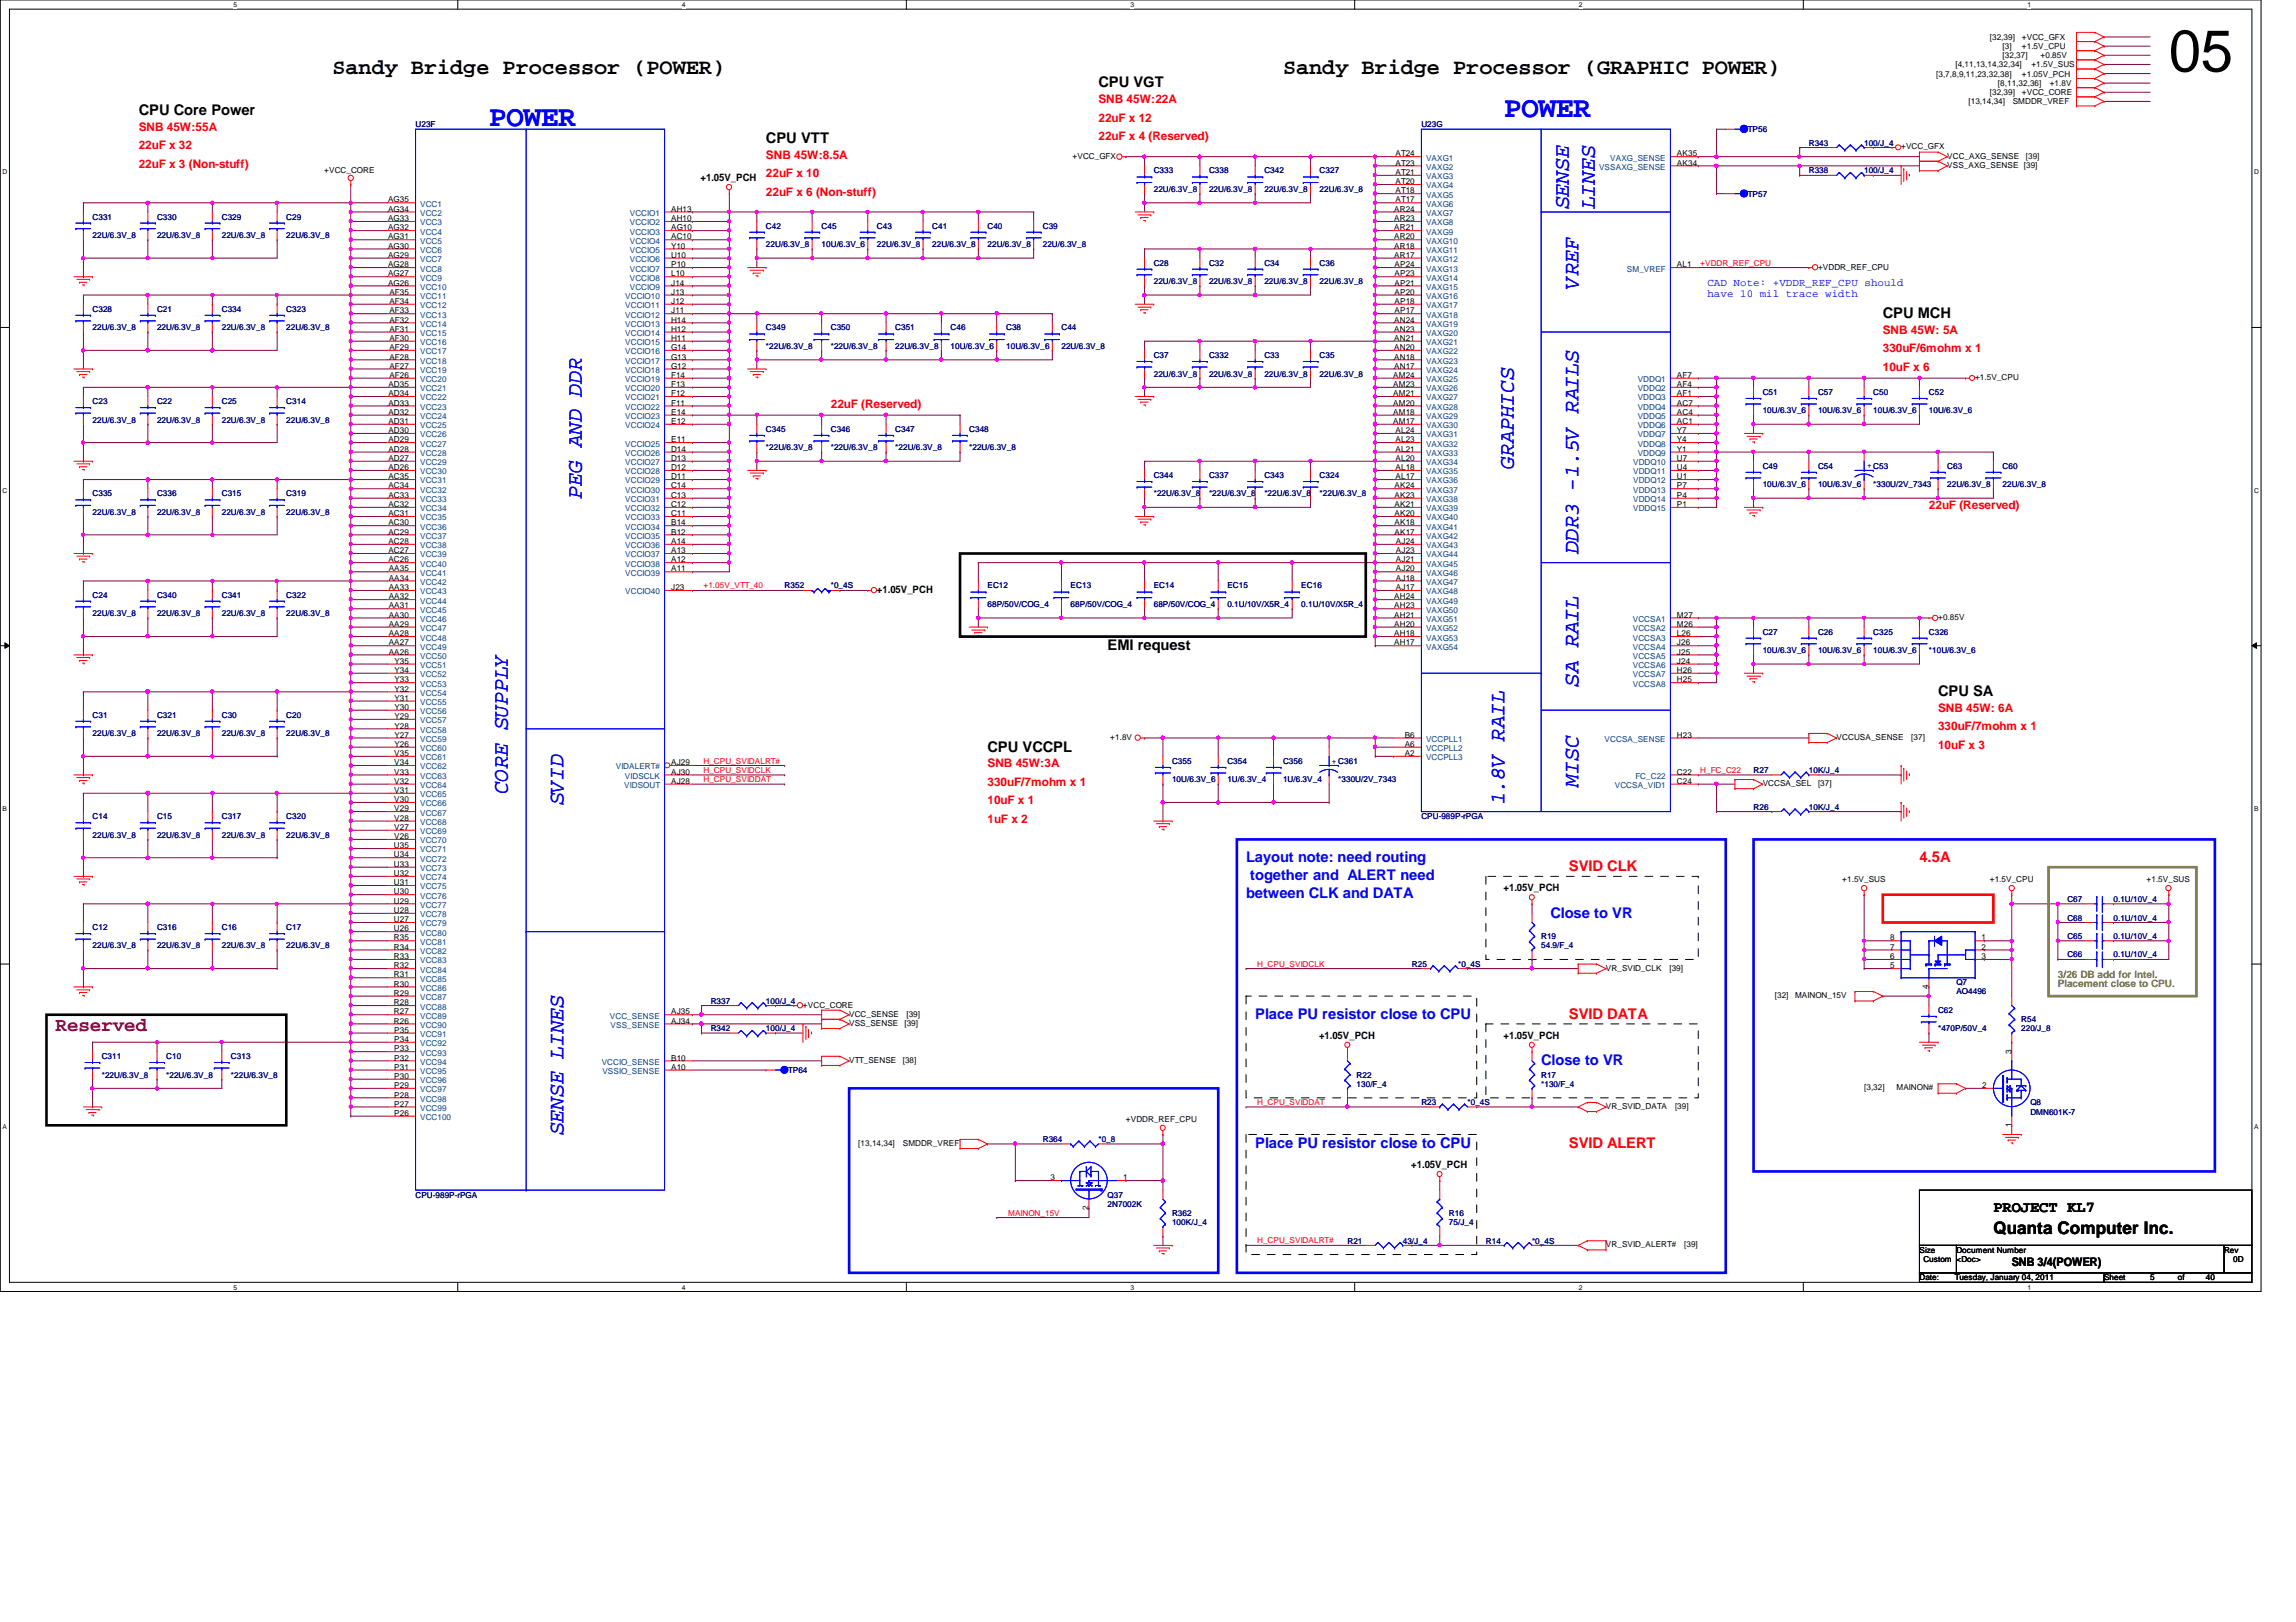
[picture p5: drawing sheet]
<svg xmlns="http://www.w3.org/2000/svg" width="297mm" height="210mm" viewBox="0 0 297 210" stroke-linecap="round" stroke-linejoin="round" font-family="sans-serif">
<defs><g id="words">
<text font-size="7.6" x="280.6" y="9.2">05</text>
<g font-size="3.8" fill="#00f">
<text x="63.3" y="16.3">POWER</text>
<text x="194.6" y="15.2">POWER</text>
</g>
<g font-size="2.8">
<text x="43" y="9.5">Sandy Bridge Processor (POWER)</text>
<text x="166" y="9.5">Sandy Bridge Processor (GRAPHIC POWER)</text>
</g>
<g font-size="2.8" fill="#00f">
<text x="203" y="27.1" transform="rotate(-90 203 27.1)">SENSE</text>
<text x="206.3" y="27.1" transform="rotate(-90 206.3 27.1)">LINES</text>
<text x="204.2" y="37.3" transform="rotate(-90 204.2 37.3)">VREF</text>
<text x="75.3" y="64.6" transform="rotate(-90 75.3 64.6)">PEG AND DDR</text>
<text x="195.8" y="60.7" transform="rotate(-90 195.8 60.7)">GRAPHICS</text>
<text x="204.2" y="71.8" transform="rotate(-90 204.2 71.8)">DDR3 -1.5V RAILS</text>
<text x="204.2" y="88.9" transform="rotate(-90 204.2 88.9)">SA RAIL</text>
<text x="204.2" y="101.8" transform="rotate(-90 204.2 101.8)">MISC</text>
<text x="65.7" y="102.8" transform="rotate(-90 65.7 102.8)">CORE SUPPLY</text>
<text x="72.9" y="104.2" transform="rotate(-90 72.9 104.2)">SVID</text>
<text x="194.6" y="104.2" transform="rotate(-90 194.6 104.2)">1.8V RAIL</text>
<text x="72.9" y="146.9" transform="rotate(-90 72.9 146.9)">SENSE LINES</text>
</g>
<text font-size="2.5" fill="#800000" x="7.2" y="133.4">Reserved</text>
<text font-size="2.2" x="257.9" y="159.6">Quanta Computer Inc.</text>
<text font-size="2" x="257.9" y="156.8">PROJECT KL7</text>
<g font-size="1.9">
<text x="142.1" y="11.3">CPU VGT</text>
<text x="17.9" y="14.9">CPU Core Power</text>
<text x="99.1" y="18.5">CPU VTT</text>
<text x="243.6" y="41.1">CPU MCH</text>
<text x="143.3" y="84.2">EMI request</text>
<text x="250.7" y="90.1">CPU SA</text>
<text x="127.8" y="97.3">CPU VCCPL</text>
</g>
<g font-size="1.9" fill="#00f">
<text x="161.2" y="111.6">Layout note: need routing</text>
<text x="161.8" y="113.9">together and ALERT need</text>
<text x="161.2" y="116.2">between CLK and DATA</text>
<text x="200.6" y="118.7">Close to VR</text>
<text x="162.4" y="131.9">Place PU resistor close to CPU</text>
<text x="199.4" y="137.9">Close to VR</text>
<text x="162.4" y="148.6">Place PU resistor close to CPU</text>
</g>
<g font-size="1.9" fill="#f00">
<text x="203" y="112.8">SVID CLK</text>
<text x="248.3" y="111.6">4.5A</text>
<text x="203" y="131.9">SVID DATA</text>
<text x="203" y="148.6">SVID ALERT</text>
</g>
<g font-size="1.5" fill="#f00">
<text x="17.9" y="16.9">SNB 45W:55A</text>
<text x="142.1" y="15.7">22uF x 12</text>
<text x="142.1" y="13.4">SNB 45W:22A</text>
<text x="17.9" y="21.7">22uF x 3 (Non-stuff)</text>
<text x="17.9" y="19.3">22uF x 32</text>
<text x="99.1" y="20.5">SNB 45W:8.5A</text>
<text x="99.1" y="22.9">22uF x 10</text>
<text x="142.1" y="18.2">22uF x 4 (Reserved)</text>
<text x="99.1" y="25.3">22uF x 6 (Non-stuff)</text>
<text x="243.6" y="43.2">SNB 45W: 5A</text>
<text x="243.6" y="45.6">330uF/6mohm x 1</text>
<text x="107.5" y="52.7">22uF (Reserved)</text>
<text x="243.6" y="48">10uF x 6</text>
<text x="249.6" y="65.9">22uF (Reserved)</text>
<text x="250.7" y="94.5">330uF/7mohm x 1</text>
<text x="250.7" y="92.2">SNB 45W: 6A</text>
<text x="127.8" y="99.3">SNB 45W:3A</text>
<text x="127.8" y="101.7">330uF/7mohm x 1</text>
<text x="250.7" y="96.9">10uF x 3</text>
<text x="127.8" y="104.1">10uF x 1</text>
<text x="127.8" y="106.5">1uF x 2</text>
</g>
<text font-size="1.5" x="260.3" y="163.8">SNB 3/4(POWER)</text>
<g font-size="1.4" fill="#00f">
<text x="220.9" y="37">CAD Note: +VDDR_REF_CPU should</text>
<text x="220.9" y="38.5">have 10 mil trace width</text>
</g>
<g font-size="1.3">
<text x="90.6" y="23.4">+1.05V_PCH</text>
<text x="113.5" y="76.8">+1.05V_PCH</text>
<text x="194.5" y="115.4">+1.05V_PCH</text>
<text x="170.6" y="134.5">+1.05V_PCH</text>
<text x="194.5" y="134.5">+1.05V_PCH</text>
<text x="182.6" y="151.2">+1.05V_PCH</text>
</g>
<g font-size="1.3" fill="#808000">
<text x="266.2" y="126.6">3/26 DB add for Intel.</text>
<text x="266.2" y="127.8">Placement close to CPU.</text>
</g>
<g font-size="1.1">
<text x="257.4" y="5.2">[32,39]</text>
<text x="261.6" y="5.2">+VCC_GFX</text>
<text x="250.5" y="9.9">[3,7,8,9,11,23,32,38]</text>
<text x="253" y="8.7">[4,11,13,14,32,34]</text>
<text x="258.5" y="11.1">[8,11,32,36]</text>
<text x="259.1" y="6.3">[3]</text>
<text x="259.1" y="7.5">[32,37]</text>
<text x="261.6" y="6.3">+1.5V_CPU</text>
<text x="261.6" y="9.9">+1.05V_PCH</text>
<text x="262.8" y="8.7">+1.5V_SUS</text>
<text x="264" y="7.5">+0.85V</text>
<text x="265.2" y="11.1">+1.8V</text>
<text x="254.7" y="13.5">[13,14,34]</text>
<text x="257.4" y="12.3">[32,39]</text>
<text x="260.4" y="13.5">SMDDR_VREF</text>
<text x="261.6" y="12.3">+VCC_CORE</text>
<text x="41.9" y="22.4">+VCC_CORE</text>
<text x="138.8" y="20.5">+VCC_GFX</text>
<text x="180.5" y="20.2">AT24</text>
<text x="180.5" y="21.4">AT23</text>
<text x="180.5" y="22.6">AT21</text>
<text x="180.5" y="23.8">AT20</text>
<text x="217" y="21.4">AK34</text>
<text x="217" y="20.2">AK35</text>
<text x="246" y="19.3">+VCC_GFX</text>
<text x="251.9" y="20.5">VCC_AXG_SENSE</text>
<text x="251.9" y="21.7">VSS_AXG_SENSE [39]</text>
<text x="262.1" y="20.5">[39]</text>
<text x="50.2" y="26.2">AG35</text>
<text x="50.2" y="27.4">AG34</text>
<text x="50.2" y="28.6">AG33</text>
<text x="50.2" y="29.8">AG32</text>
<text x="86.8" y="27.4">AH13</text>
<text x="86.8" y="28.6">AH10</text>
<text x="86.8" y="29.8">AG10</text>
<text x="180.4" y="27.4">AR24</text>
<text x="180.4" y="28.6">AR23</text>
<text x="180.4" y="29.8">AR21</text>
<text x="180.5" y="25">AT18</text>
<text x="180.5" y="26.2">AT17</text>
<text x="50.2" y="31">AG31</text>
<text x="50.2" y="32.2">AG30</text>
<text x="50.2" y="33.4">AG29</text>
<text x="50.2" y="34.6">AG28</text>
<text x="50.2" y="35.8">AG27</text>
<text x="86.8" y="31">AC10</text>
<text x="86.8" y="32.2">Y10</text>
<text x="86.8" y="33.4">U10</text>
<text x="86.8" y="34.6">P10</text>
<text x="86.8" y="35.8">L10</text>
<text x="180.4" y="31">AR20</text>
<text x="180.4" y="32.2">AR18</text>
<text x="180.4" y="33.4">AR17</text>
<text x="180.4" y="34.6">AP24</text>
<text x="180.4" y="35.8">AP23</text>
<text x="217" y="34.6">AL1</text>
<text x="235.2" y="34.9">+VDDR_REF_CPU</text>
<text x="50.2" y="37">AG26</text>
<text x="50.4" y="38.1">AF35</text>
<text x="50.4" y="39.3">AF34</text>
<text x="50.4" y="40.6">AF33</text>
<text x="50.4" y="41.7">AF32</text>
<text x="86.8" y="40.6">J11</text>
<text x="86.8" y="37">J14</text>
<text x="86.8" y="38.1">J13</text>
<text x="86.8" y="39.3">J12</text>
<text x="86.8" y="41.7">H14</text>
<text x="180.4" y="41.7">AN24</text>
<text x="180.4" y="37">AP21</text>
<text x="180.4" y="38.1">AP20</text>
<text x="180.4" y="39.3">AP18</text>
<text x="180.4" y="40.6">AP17</text>
<text x="50.4" y="42.9">AF31</text>
<text x="50.4" y="44.1">AF30</text>
<text x="50.4" y="45.3">AF29</text>
<text x="50.4" y="46.5">AF28</text>
<text x="50.4" y="47.7">AF27</text>
<text x="86.8" y="47.7">G12</text>
<text x="86.8" y="42.9">H12</text>
<text x="86.8" y="44.1">H11</text>
<text x="86.8" y="45.3">G14</text>
<text x="86.8" y="46.5">G13</text>
<text x="180.4" y="42.9">AN23</text>
<text x="180.4" y="44.1">AN21</text>
<text x="180.4" y="45.3">AN20</text>
<text x="180.4" y="46.5">AN18</text>
<text x="180.4" y="47.7">AN17</text>
<text x="50.2" y="50.1">AD35</text>
<text x="50.2" y="51.3">AD34</text>
<text x="50.2" y="52.5">AD33</text>
<text x="50.2" y="53.7">AD32</text>
<text x="50.4" y="48.9">AF26</text>
<text x="86.8" y="48.9">F14</text>
<text x="86.8" y="50.1">F13</text>
<text x="86.8" y="51.3">F12</text>
<text x="86.8" y="52.5">F11</text>
<text x="86.8" y="53.7">E14</text>
<text x="180.3" y="48.9">AM24</text>
<text x="180.3" y="50.1">AM23</text>
<text x="180.3" y="51.3">AM21</text>
<text x="180.3" y="52.5">AM20</text>
<text x="180.3" y="53.7">AM18</text>
<text x="217" y="48.9">AF7</text>
<text x="217" y="50.1">AF4</text>
<text x="217" y="51.3">AF1</text>
<text x="217" y="52.5">AC7</text>
<text x="217" y="53.7">AC4</text>
<text x="255.5" y="49.2">+1.5V_CPU</text>
<text x="50.2" y="54.9">AD31</text>
<text x="50.2" y="56">AD30</text>
<text x="50.2" y="57.2">AD29</text>
<text x="50.2" y="58.5">AD28</text>
<text x="50.2" y="59.6">AD27</text>
<text x="86.8" y="54.9">E12</text>
<text x="86.8" y="57.2">E11</text>
<text x="86.8" y="58.5">D14</text>
<text x="86.8" y="59.6">D13</text>
<text x="180.3" y="54.9">AM17</text>
<text x="180.5" y="56">AL24</text>
<text x="180.5" y="57.2">AL23</text>
<text x="180.5" y="58.5">AL21</text>
<text x="180.5" y="59.6">AL20</text>
<text x="217" y="54.9">AC1</text>
<text x="217" y="56">Y7</text>
<text x="217" y="57.2">Y4</text>
<text x="217" y="58.5">Y1</text>
<text x="217" y="59.6">U7</text>
<text x="50.2" y="60.8">AD26</text>
<text x="50.2" y="62">AC35</text>
<text x="50.2" y="63.2">AC34</text>
<text x="50.2" y="64.4">AC33</text>
<text x="50.2" y="65.6">AC32</text>
<text x="86.8" y="65.6">C12</text>
<text x="86.8" y="60.8">D12</text>
<text x="86.8" y="62">D11</text>
<text x="86.8" y="63.2">C14</text>
<text x="86.8" y="64.4">C13</text>
<text x="180.4" y="63.2">AK24</text>
<text x="180.4" y="64.4">AK23</text>
<text x="180.4" y="65.6">AK21</text>
<text x="180.5" y="60.8">AL18</text>
<text x="180.5" y="62">AL17</text>
<text x="217" y="60.8">U4</text>
<text x="217" y="62">U1</text>
<text x="217" y="63.2">P7</text>
<text x="217" y="64.4">P4</text>
<text x="217" y="65.6">P1</text>
<text x="50.2" y="66.8">AC31</text>
<text x="50.2" y="68">AC30</text>
<text x="50.2" y="69.2">AC29</text>
<text x="50.2" y="70.4">AC28</text>
<text x="50.2" y="71.6">AC27</text>
<text x="86.8" y="66.8">C11</text>
<text x="86.8" y="68">B14</text>
<text x="86.8" y="69.2">B12</text>
<text x="86.8" y="70.4">A14</text>
<text x="86.8" y="71.6">A13</text>
<text x="180.4" y="66.8">AK20</text>
<text x="180.4" y="68">AK18</text>
<text x="180.4" y="69.2">AK17</text>
<text x="180.6" y="70.4">AJ24</text>
<text x="180.6" y="71.6">AJ23</text>
<text x="50.2" y="72.8">AC26</text>
<text x="50.3" y="74">AA35</text>
<text x="50.3" y="75.1">AA34</text>
<text x="50.3" y="76.4">AA33</text>
<text x="50.3" y="77.6">AA32</text>
<text x="86.8" y="72.8">A12</text>
<text x="86.8" y="74">A11</text>
<text x="86.8" y="76.4">J23</text>
<text x="180.4" y="77.6">AH24</text>
<text x="180.6" y="72.8">AJ21</text>
<text x="180.6" y="74">AJ20</text>
<text x="180.6" y="75.1">AJ18</text>
<text x="180.6" y="76.4">AJ17</text>
<text x="50.3" y="78.7">AA31</text>
<text x="50.3" y="79.9">AA30</text>
<text x="50.3" y="81.1">AA29</text>
<text x="50.3" y="82.3">AA28</text>
<text x="50.3" y="83.5">AA27</text>
<text x="180.4" y="78.7">AH23</text>
<text x="180.4" y="79.9">AH21</text>
<text x="180.4" y="81.1">AH20</text>
<text x="180.4" y="82.3">AH18</text>
<text x="180.4" y="83.5">AH17</text>
<text x="217" y="79.9">M27</text>
<text x="217" y="81.1">M26</text>
<text x="217" y="82.3">L26</text>
<text x="217" y="83.5">J26</text>
<text x="250.7" y="80.2">+0.85V</text>
<text x="50.3" y="84.7">AA26</text>
<text x="51.1" y="85.9">Y35</text>
<text x="51.1" y="87.1">Y34</text>
<text x="51.1" y="88.3">Y33</text>
<text x="51.1" y="89.5">Y32</text>
<text x="217" y="84.7">J25</text>
<text x="217" y="85.9">J24</text>
<text x="217" y="87.1">H26</text>
<text x="217" y="88.3">H25</text>
<text x="51.1" y="90.7">Y31</text>
<text x="51.1" y="91.9">Y30</text>
<text x="51.1" y="93">Y29</text>
<text x="51.1" y="94.3">Y28</text>
<text x="51.1" y="95.5">Y27</text>
<text x="143.6" y="95.8">+1.8V</text>
<text x="181.7" y="95.5">B6</text>
<text x="217" y="95.5">H23</text>
<text x="237.6" y="95.8">VCCUSA_SENSE</text>
<text x="247.3" y="95.8">[37]</text>
<text x="51" y="97.8">V35</text>
<text x="51" y="99">V34</text>
<text x="51" y="100.2">V33</text>
<text x="51" y="101.4">V32</text>
<text x="51.1" y="96.6">Y26</text>
<text x="86.8" y="99">AJ29</text>
<text x="86.8" y="100.2">AJ30</text>
<text x="86.8" y="101.4">AJ28</text>
<text x="181.7" y="96.6">A6</text>
<text x="181.7" y="97.8">A2</text>
<text x="217" y="101.4">C24</text>
<text x="217" y="100.2">C22</text>
<text x="228" y="101.7">VCCSA_SEL</text>
<text x="235.2" y="101.7">[37]</text>
<text x="51" y="102.6">V31</text>
<text x="51" y="103.8">V30</text>
<text x="51" y="105">V29</text>
<text x="51" y="106.2">V28</text>
<text x="51" y="107.4">V27</text>
<text x="51" y="109.8">U35</text>
<text x="51" y="111">U34</text>
<text x="51" y="112.2">U33</text>
<text x="51" y="113.4">U32</text>
<text x="51" y="108.6">V26</text>
<text x="51" y="114.6">U31</text>
<text x="51" y="115.7">U30</text>
<text x="51" y="116.9">U29</text>
<text x="51" y="118.2">U28</text>
<text x="51" y="119.3">U27</text>
<text x="238.3" y="114.1">+1.5V_SUS</text>
<text x="257.4" y="114.1">+1.5V_CPU</text>
<text x="277.7" y="114.1">+1.5V_SUS</text>
<text x="51" y="120.5">U26</text>
<text x="51" y="121.7">R35</text>
<text x="51" y="122.9">R34</text>
<text x="51" y="124.1">R33</text>
<text x="51" y="125.3">R32</text>
<text x="207.8" y="125.6">VR_SVID_CLK</text>
<text x="216" y="125.6">[39]</text>
<text x="244.5" y="124.1">6</text>
<text x="244.5" y="125.3">5</text>
<text x="244.5" y="122.9">7</text>
<text x="244.5" y="121.7">8</text>
<text x="256.4" y="124.1">3</text>
<text x="256.4" y="122.9">2</text>
<text x="256.4" y="121.7">1</text>
<text x="51" y="126.5">R31</text>
<text x="51" y="127.7">R30</text>
<text x="51" y="128.9">R29</text>
<text x="51" y="130.1">R28</text>
<text x="51" y="131.3">R27</text>
<text x="86.8" y="131.3">AJ35</text>
<text x="103.9" y="130.4">+VCC_CORE</text>
<text x="109.9" y="131.6">VCC_SENSE</text>
<text x="117.3" y="131.6">[39]</text>
<text x="229.6" y="129.2">[32]</text>
<text x="232.2" y="129.2">MAINON_15V</text>
<text x="249.5" y="128" transform="rotate(-90 249.5 128)">4</text>
<text x="51" y="132.5">R26</text>
<text x="51" y="133.6">P35</text>
<text x="51" y="134.8">P34</text>
<text x="51" y="136.1">P33</text>
<text x="51" y="137.2">P32</text>
<text x="86.8" y="132.5">AJ34</text>
<text x="86.8" y="137.2">B10</text>
<text x="109.9" y="132.8">VSS_SENSE</text>
<text x="109.9" y="137.5">VTT_SENSE</text>
<text x="116.8" y="137.5">[38]</text>
<text x="117" y="132.8">[39]</text>
<text x="260.2" y="136.4" transform="rotate(-90 260.2 136.4)">3</text>
<text x="51" y="138.4">P31</text>
<text x="51" y="139.6">P30</text>
<text x="51" y="140.8">P29</text>
<text x="51" y="142">P28</text>
<text x="51" y="143.2">P27</text>
<text x="86.8" y="138.4">A10</text>
<text x="207.8" y="143.5">VR_SVID_DATA</text>
<text x="216.7" y="143.5">[39]</text>
<text x="241.2" y="141.1">[3,32]</text>
<text x="245.4" y="141.1">MAINON#</text>
<text x="256.5" y="140.8">2</text>
<text x="51" y="144.4">P26</text>
<text x="111" y="148.3">[13,14,34]</text>
<text x="116.8" y="148.3">SMDDR_VREF</text>
<text x="145.7" y="145.2">+VDDR_REF_CPU</text>
<text x="260.2" y="145.9" transform="rotate(-90 260.2 145.9)">1</text>
<text x="135.9" y="152.7">3</text>
<text x="145.3" y="152.7">1</text>
<text x="140.8" y="156.6" transform="rotate(-90 140.8 156.6)">2</text>
<text x="207.8" y="161.4">VR_SVID_ALERT#</text>
<text x="217.9" y="161.4">[39]</text>
<text x="248.3" y="162.1">Size</text>
<text x="248.3" y="165.7">Date:</text>
<text x="248.8" y="163.3">Custom</text>
<text x="252.9" y="165.7">Tuesday, January 04, 2011</text>
<text x="253.1" y="162.1">Document Number</text>
<text x="253.1" y="163.3">&lt;Doc&gt;</text>
<text x="272.2" y="165.7">Sheet</text>
<text x="278.2" y="165.7">5</text>
<text x="281.8" y="165.7">of</text>
<text x="285.4" y="165.7">40</text>
<text x="287.7" y="162.1">Rev</text>
<text x="288.9" y="163.3">0D</text>
</g>
<g font-size="1.1" fill="#000080">
<text x="53.8" y="16.5">U23F</text>
<text x="183.9" y="16.5">U23G</text>
<text x="226.1" y="17.1">TP56</text>
<text x="149.3" y="22.4">C333</text>
<text x="156.4" y="22.4">C338</text>
<text x="163.6" y="22.4">C342</text>
<text x="170.7" y="22.4">C327</text>
<text x="234" y="18.9">R343</text>
<text x="234" y="22.4">R338</text>
<text x="241.2" y="18.9">100/J_4</text>
<text x="241.2" y="22.4">100/J_4</text>
<text x="12" y="28.4">C331</text>
<text x="20.3" y="28.4">C330</text>
<text x="28.7" y="28.4">C329</text>
<text x="37" y="28.4">C29</text>
<text x="99.1" y="29.6">C42</text>
<text x="106.3" y="29.6">C45</text>
<text x="113.5" y="29.6">C43</text>
<text x="120.6" y="29.6">C41</text>
<text x="127.8" y="29.6">C40</text>
<text x="134.9" y="29.6">C39</text>
<text x="149.3" y="24.8">22U/6.3V_8</text>
<text x="156.4" y="24.8">22U/6.3V_8</text>
<text x="163.6" y="24.8">22U/6.3V_8</text>
<text x="170.7" y="24.8">22U/6.3V_8</text>
<text x="226.1" y="25.4">TP57</text>
<text x="12" y="30.8">22U/6.3V_8</text>
<text x="20.3" y="30.8">22U/6.3V_8</text>
<text x="28.7" y="30.8">22U/6.3V_8</text>
<text x="37" y="30.8">22U/6.3V_8</text>
<text x="99.1" y="32">22U/6.3V_8</text>
<text x="106.3" y="32">10U/6.3V_6</text>
<text x="113.5" y="32">22U/6.3V_8</text>
<text x="120.6" y="32">22U/6.3V_8</text>
<text x="127.8" y="32">22U/6.3V_8</text>
<text x="134.9" y="32">22U/6.3V_8</text>
<text x="149.3" y="34.4">C28</text>
<text x="156.4" y="34.4">C32</text>
<text x="163.6" y="34.4">C34</text>
<text x="170.7" y="34.4">C36</text>
<text x="12" y="40.3">C328</text>
<text x="20.3" y="40.3">C21</text>
<text x="28.7" y="40.3">C334</text>
<text x="37" y="40.3">C323</text>
<text x="149.3" y="36.8">22U/6.3V_8</text>
<text x="156.4" y="36.8">22U/6.3V_8</text>
<text x="163.6" y="36.8">22U/6.3V_8</text>
<text x="170.7" y="36.8">22U/6.3V_8</text>
<text x="12" y="42.8">22U/6.3V_8</text>
<text x="20.3" y="42.8">22U/6.3V_8</text>
<text x="28.7" y="42.8">22U/6.3V_8</text>
<text x="37" y="42.8">22U/6.3V_8</text>
<text x="99.1" y="42.8">C349</text>
<text x="99.1" y="45.1">*22U/6.3V_8</text>
<text x="107.5" y="42.8">C350</text>
<text x="107.5" y="45.1">*22U/6.3V_8</text>
<text x="115.8" y="42.8">C351</text>
<text x="115.8" y="45.1">22U/6.3V_8</text>
<text x="123" y="42.8">C46</text>
<text x="123" y="45.1">10U/6.3V_6</text>
<text x="130.2" y="42.8">C38</text>
<text x="130.2" y="45.1">10U/6.3V_6</text>
<text x="137.3" y="42.8">C44</text>
<text x="137.3" y="45.1">22U/6.3V_8</text>
<text x="149.3" y="46.3">C37</text>
<text x="156.4" y="46.3">C332</text>
<text x="163.6" y="46.3">C33</text>
<text x="170.7" y="46.3">C35</text>
<text x="12" y="52.3">C23</text>
<text x="20.3" y="52.3">C22</text>
<text x="28.7" y="52.3">C25</text>
<text x="37" y="52.3">C314</text>
<text x="149.3" y="48.7">22U/6.3V_8</text>
<text x="156.4" y="48.7">22U/6.3V_8</text>
<text x="163.6" y="48.7">22U/6.3V_8</text>
<text x="170.7" y="48.7">22U/6.3V_8</text>
<text x="228" y="51.1">C51</text>
<text x="228" y="53.5">10U/6.3V_6</text>
<text x="235.2" y="51.1">C57</text>
<text x="235.2" y="53.5">10U/6.3V_6</text>
<text x="242.4" y="51.1">C50</text>
<text x="242.4" y="53.5">10U/6.3V_6</text>
<text x="249.6" y="51.1">C52</text>
<text x="249.6" y="53.5">10U/6.3V_6</text>
<text x="12" y="54.7">22U/6.3V_8</text>
<text x="20.3" y="54.7">22U/6.3V_8</text>
<text x="28.7" y="54.7">22U/6.3V_8</text>
<text x="37" y="54.7">22U/6.3V_8</text>
<text x="99.1" y="55.9">C345</text>
<text x="99.1" y="58.3">*22U/6.3V_8</text>
<text x="107.5" y="55.9">C346</text>
<text x="107.5" y="58.3">*22U/6.3V_8</text>
<text x="115.8" y="55.9">C347</text>
<text x="115.8" y="58.3">*22U/6.3V_8</text>
<text x="125.4" y="55.9">C348</text>
<text x="125.4" y="58.3">*22U/6.3V_8</text>
<text x="12" y="64.2">C335</text>
<text x="20.3" y="64.2">C336</text>
<text x="28.7" y="64.2">C315</text>
<text x="37" y="64.2">C319</text>
<text x="149.3" y="61.8">C344</text>
<text x="149.3" y="64.2">*22U/6.3V_8</text>
<text x="156.4" y="61.8">C337</text>
<text x="156.4" y="64.2">*22U/6.3V_8</text>
<text x="163.6" y="61.8">C343</text>
<text x="163.6" y="64.2">*22U/6.3V_8</text>
<text x="170.7" y="61.8">C324</text>
<text x="170.7" y="64.2">*22U/6.3V_8</text>
<text x="228" y="60.7">C49</text>
<text x="228" y="63">10U/6.3V_6</text>
<text x="235.2" y="60.7">C54</text>
<text x="235.2" y="63">10U/6.3V_6</text>
<text x="242.4" y="63">*330U/2V_7343</text>
<text x="251.9" y="60.7">C63</text>
<text x="251.9" y="63">22U/6.3V_8</text>
<text x="259.1" y="60.7">C60</text>
<text x="259.1" y="63">22U/6.3V_8</text>
<text x="12" y="66.6">22U/6.3V_8</text>
<text x="20.3" y="66.6">22U/6.3V_8</text>
<text x="28.7" y="66.6">22U/6.3V_8</text>
<text x="37" y="66.6">22U/6.3V_8</text>
<text x="12" y="77.4">C24</text>
<text x="20.3" y="77.4">C340</text>
<text x="28.7" y="77.4">C341</text>
<text x="37" y="77.4">C322</text>
<text x="101.5" y="76.2">R352</text>
<text x="107.5" y="76.2">*0_4S</text>
<text x="127.8" y="76.2">EC12</text>
<text x="138.5" y="76.2">EC13</text>
<text x="149.3" y="76.2">EC14</text>
<text x="158.8" y="76.2">EC15</text>
<text x="168.4" y="76.2">EC16</text>
<text x="12" y="79.8">22U/6.3V_8</text>
<text x="20.3" y="79.8">22U/6.3V_8</text>
<text x="28.7" y="79.8">22U/6.3V_8</text>
<text x="37" y="79.8">22U/6.3V_8</text>
<text x="127.8" y="78.6">68P/50V/COG_4</text>
<text x="138.5" y="78.6">68P/50V/COG_4</text>
<text x="149.3" y="78.6">68P/50V/COG_4</text>
<text x="158.8" y="78.6">0.1U/10V/X5R_4</text>
<text x="168.4" y="78.6">0.1U/10V/X5R_4</text>
<text x="228" y="82.1">C27</text>
<text x="235.2" y="82.1">C26</text>
<text x="242.4" y="82.1">C325</text>
<text x="249.6" y="82.1">C326</text>
<text x="228" y="84.5">10U/6.3V_6</text>
<text x="235.2" y="84.5">10U/6.3V_6</text>
<text x="242.4" y="84.5">10U/6.3V_6</text>
<text x="249.6" y="84.5">*10U/6.3V_6</text>
<text x="12" y="92.9">C31</text>
<text x="12" y="95.3">22U/6.3V_8</text>
<text x="20.3" y="92.9">C321</text>
<text x="20.3" y="95.3">22U/6.3V_8</text>
<text x="28.7" y="92.9">C30</text>
<text x="28.7" y="95.3">22U/6.3V_8</text>
<text x="37" y="92.9">C20</text>
<text x="37" y="95.3">22U/6.3V_8</text>
<text x="151.6" y="98.8">C355</text>
<text x="151.6" y="101.3">10U/6.3V_6</text>
<text x="158.8" y="98.8">C354</text>
<text x="158.8" y="101.3">1U/6.3V_4</text>
<text x="166" y="98.8">C356</text>
<text x="166" y="101.3">1U/6.3V_4</text>
<text x="173.1" y="101.3">*330U/2V_7343</text>
<text x="226.9" y="100">R27</text>
<text x="234" y="100">10K/J_4</text>
<text x="12" y="106">C14</text>
<text x="20.3" y="106">C15</text>
<text x="28.7" y="106">C317</text>
<text x="37" y="106">C320</text>
<text x="183.9" y="106">CPU-989P-rPGA</text>
<text x="226.9" y="104.8">R26</text>
<text x="234" y="104.8">10K/J_4</text>
<text x="12" y="108.4">22U/6.3V_8</text>
<text x="20.3" y="108.4">22U/6.3V_8</text>
<text x="28.7" y="108.4">22U/6.3V_8</text>
<text x="37" y="108.4">22U/6.3V_8</text>
<text x="267.5" y="116.8">C67</text>
<text x="267.5" y="119.2">C68</text>
<text x="273.4" y="116.8">0.1U/10V_4</text>
<text x="273.4" y="119.2">0.1U/10V_4</text>
<text x="12" y="120.4">C12</text>
<text x="12" y="122.7">22U/6.3V_8</text>
<text x="20.3" y="120.4">C316</text>
<text x="20.3" y="122.7">22U/6.3V_8</text>
<text x="28.7" y="120.4">C16</text>
<text x="28.7" y="122.7">22U/6.3V_8</text>
<text x="37" y="120.4">C17</text>
<text x="37" y="122.7">22U/6.3V_8</text>
<text x="182.7" y="125.1">R25</text>
<text x="188.6" y="125.1">*0_4S</text>
<text x="199.4" y="121.5">R19</text>
<text x="199.4" y="122.7">54.9/F_4</text>
<text x="267.5" y="121.5">C65</text>
<text x="267.5" y="123.9">C66</text>
<text x="273.4" y="121.5">0.1U/10V_4</text>
<text x="273.4" y="123.9">0.1U/10V_4</text>
<text x="91.9" y="129.9">R337</text>
<text x="99.1" y="129.9">100/J_4</text>
<text x="250.7" y="131.1">C62</text>
<text x="253.1" y="127.5">Q7</text>
<text x="253.1" y="128.7">AO4496</text>
<text x="13.2" y="137.1">C311</text>
<text x="21.5" y="137.1">C10</text>
<text x="29.9" y="137.1">C313</text>
<text x="91.9" y="133.5">R342</text>
<text x="99.1" y="133.5">100/J_4</text>
<text x="250.7" y="133.5">*470P/50V_4</text>
<text x="261.5" y="132.3">R54</text>
<text x="261.5" y="133.5">220/J_8</text>
<text x="13.2" y="139.4">*22U/6.3V_8</text>
<text x="21.5" y="139.4">*22U/6.3V_8</text>
<text x="29.9" y="139.4">*22U/6.3V_8</text>
<text x="102" y="138.9">TP64</text>
<text x="175.5" y="139.4">R22</text>
<text x="175.5" y="140.6">130/F_4</text>
<text x="183.9" y="143">R23</text>
<text x="189.9" y="143">*0_4S</text>
<text x="199.4" y="139.4">R17</text>
<text x="199.4" y="140.6">*130/F_4</text>
<text x="262.7" y="143">Q8</text>
<text x="134.9" y="147.8">R364</text>
<text x="142.1" y="147.8">*0_8</text>
<text x="262.7" y="144.2">DMN601K-7</text>
<text x="53.8" y="155">CPU-989P-rPGA</text>
<text x="143.3" y="155">Q37</text>
<text x="143.3" y="156.2">2N7002K</text>
<text x="151.6" y="157.4">R362</text>
<text x="151.6" y="158.5">100K/J_4</text>
<text x="174.3" y="161">R21</text>
<text x="181.5" y="161">43/J_4</text>
<text x="187.4" y="157.4">R16</text>
<text x="187.4" y="158.5">75/J_4</text>
<text x="192.2" y="161">R14</text>
<text x="198.2" y="161">*0_4S</text>
</g>
<g font-size="1.1" fill="#004080">
<text x="184.5" y="20.8">VAXG1</text>
<text x="184.5" y="22">VAXG2</text>
<text x="184.5" y="23.2">VAXG3</text>
<text x="206.9" y="22">VSSAXG_SENSE</text>
<text x="208.3" y="20.8">VAXG_SENSE</text>
<text x="54.4" y="26.8">VCC1</text>
<text x="54.4" y="27.9">VCC2</text>
<text x="54.4" y="29.2">VCC3</text>
<text x="81.5" y="27.9">VCCIO1</text>
<text x="81.5" y="29.2">VCCIO2</text>
<text x="184.5" y="24.4">VAXG4</text>
<text x="184.5" y="25.6">VAXG5</text>
<text x="184.5" y="26.8">VAXG6</text>
<text x="184.5" y="27.9">VAXG7</text>
<text x="184.5" y="29.2">VAXG8</text>
<text x="54.4" y="30.4">VCC4</text>
<text x="54.4" y="31.5">VCC5</text>
<text x="54.4" y="32.7">VCC6</text>
<text x="54.4" y="33.9">VCC7</text>
<text x="54.4" y="35.1">VCC8</text>
<text x="81.5" y="30.4">VCCIO3</text>
<text x="81.5" y="31.5">VCCIO4</text>
<text x="81.5" y="32.7">VCCIO5</text>
<text x="81.5" y="33.9">VCCIO6</text>
<text x="81.5" y="35.1">VCCIO7</text>
<text x="184.5" y="30.4">VAXG9</text>
<text x="184.5" y="31.5">VAXG10</text>
<text x="184.5" y="32.7">VAXG11</text>
<text x="184.5" y="33.9">VAXG12</text>
<text x="184.5" y="35.1">VAXG13</text>
<text x="210.5" y="35.1">SM_VREF</text>
<text x="54.4" y="36.3">VCC9</text>
<text x="54.4" y="37.5">VCC10</text>
<text x="54.4" y="38.7">VCC11</text>
<text x="54.4" y="39.9">VCC12</text>
<text x="54.4" y="41.1">VCC13</text>
<text x="80.9" y="41.1">VCCIO12</text>
<text x="80.9" y="38.7">VCCIO10</text>
<text x="80.9" y="39.9">VCCIO11</text>
<text x="81.5" y="36.3">VCCIO8</text>
<text x="81.5" y="37.5">VCCIO9</text>
<text x="184.5" y="36.3">VAXG14</text>
<text x="184.5" y="37.5">VAXG15</text>
<text x="184.5" y="38.7">VAXG16</text>
<text x="184.5" y="39.9">VAXG17</text>
<text x="184.5" y="41.1">VAXG18</text>
<text x="54.4" y="42.3">VCC14</text>
<text x="54.4" y="43.5">VCC15</text>
<text x="54.4" y="44.7">VCC16</text>
<text x="54.4" y="45.8">VCC17</text>
<text x="54.4" y="47.1">VCC18</text>
<text x="80.9" y="42.3">VCCIO13</text>
<text x="80.9" y="43.5">VCCIO14</text>
<text x="80.9" y="44.7">VCCIO15</text>
<text x="80.9" y="45.8">VCCIO16</text>
<text x="80.9" y="47.1">VCCIO17</text>
<text x="184.5" y="42.3">VAXG19</text>
<text x="184.5" y="43.5">VAXG20</text>
<text x="184.5" y="44.7">VAXG21</text>
<text x="184.5" y="45.8">VAXG22</text>
<text x="184.5" y="47.1">VAXG23</text>
<text x="54.4" y="48.3">VCC19</text>
<text x="54.4" y="49.4">VCC20</text>
<text x="54.4" y="50.6">VCC21</text>
<text x="54.4" y="51.8">VCC22</text>
<text x="54.4" y="53">VCC23</text>
<text x="80.9" y="48.3">VCCIO18</text>
<text x="80.9" y="49.4">VCCIO19</text>
<text x="80.9" y="50.6">VCCIO20</text>
<text x="80.9" y="51.8">VCCIO21</text>
<text x="80.9" y="53">VCCIO22</text>
<text x="184.5" y="48.3">VAXG24</text>
<text x="184.5" y="49.4">VAXG25</text>
<text x="184.5" y="50.6">VAXG26</text>
<text x="184.5" y="51.8">VAXG27</text>
<text x="184.5" y="53">VAXG28</text>
<text x="211.9" y="49.4">VDDQ1</text>
<text x="211.9" y="50.6">VDDQ2</text>
<text x="211.9" y="51.8">VDDQ3</text>
<text x="211.9" y="53">VDDQ4</text>
<text x="54.4" y="54.2">VCC24</text>
<text x="54.4" y="55.4">VCC25</text>
<text x="54.4" y="56.6">VCC26</text>
<text x="54.4" y="57.8">VCC27</text>
<text x="54.4" y="59">VCC28</text>
<text x="80.9" y="54.2">VCCIO23</text>
<text x="80.9" y="55.4">VCCIO24</text>
<text x="80.9" y="57.8">VCCIO25</text>
<text x="80.9" y="59">VCCIO26</text>
<text x="184.5" y="54.2">VAXG29</text>
<text x="184.5" y="55.4">VAXG30</text>
<text x="184.5" y="56.6">VAXG31</text>
<text x="184.5" y="57.8">VAXG32</text>
<text x="184.5" y="59">VAXG33</text>
<text x="211.9" y="54.2">VDDQ5</text>
<text x="211.9" y="55.4">VDDQ6</text>
<text x="211.9" y="56.6">VDDQ7</text>
<text x="211.9" y="57.8">VDDQ8</text>
<text x="211.9" y="59">VDDQ9</text>
<text x="54.4" y="60.2">VCC29</text>
<text x="54.4" y="61.4">VCC30</text>
<text x="54.4" y="62.6">VCC31</text>
<text x="54.4" y="63.8">VCC32</text>
<text x="54.4" y="65">VCC33</text>
<text x="80.9" y="60.2">VCCIO27</text>
<text x="80.9" y="61.4">VCCIO28</text>
<text x="80.9" y="62.6">VCCIO29</text>
<text x="80.9" y="63.8">VCCIO30</text>
<text x="80.9" y="65">VCCIO31</text>
<text x="184.5" y="60.2">VAXG34</text>
<text x="184.5" y="61.4">VAXG35</text>
<text x="184.5" y="62.6">VAXG36</text>
<text x="184.5" y="63.8">VAXG37</text>
<text x="184.5" y="65">VAXG38</text>
<text x="211.3" y="61.4">VDDQ11</text>
<text x="211.3" y="62.6">VDDQ12</text>
<text x="211.3" y="63.8">VDDQ13</text>
<text x="211.3" y="65">VDDQ14</text>
<text x="211.3" y="60.2">VDDQ10</text>
<text x="54.4" y="66.2">VCC34</text>
<text x="54.4" y="67.4">VCC35</text>
<text x="54.4" y="68.5">VCC36</text>
<text x="54.4" y="69.7">VCC37</text>
<text x="54.4" y="71">VCC38</text>
<text x="80.9" y="66.2">VCCIO32</text>
<text x="80.9" y="67.4">VCCIO33</text>
<text x="80.9" y="68.5">VCCIO34</text>
<text x="80.9" y="69.7">VCCIO35</text>
<text x="80.9" y="71">VCCIO36</text>
<text x="184.5" y="66.2">VAXG39</text>
<text x="184.5" y="67.4">VAXG40</text>
<text x="184.5" y="68.5">VAXG41</text>
<text x="184.5" y="69.7">VAXG42</text>
<text x="184.5" y="71">VAXG43</text>
<text x="211.3" y="66.2">VDDQ15</text>
<text x="54.4" y="72.1">VCC39</text>
<text x="54.4" y="73.3">VCC40</text>
<text x="54.4" y="74.5">VCC41</text>
<text x="54.4" y="75.7">VCC42</text>
<text x="54.4" y="76.9">VCC43</text>
<text x="80.9" y="72.1">VCCIO37</text>
<text x="80.9" y="73.3">VCCIO38</text>
<text x="80.9" y="74.5">VCCIO39</text>
<text x="80.9" y="76.9">VCCIO40</text>
<text x="184.5" y="72.1">VAXG44</text>
<text x="184.5" y="73.3">VAXG45</text>
<text x="184.5" y="74.5">VAXG46</text>
<text x="184.5" y="75.7">VAXG47</text>
<text x="184.5" y="76.9">VAXG48</text>
<text x="54.4" y="78.1">VCC44</text>
<text x="54.4" y="79.3">VCC45</text>
<text x="54.4" y="80.5">VCC46</text>
<text x="54.4" y="81.7">VCC47</text>
<text x="54.4" y="82.9">VCC48</text>
<text x="184.5" y="78.1">VAXG49</text>
<text x="184.5" y="79.3">VAXG50</text>
<text x="184.5" y="80.5">VAXG51</text>
<text x="184.5" y="81.7">VAXG52</text>
<text x="184.5" y="82.9">VAXG53</text>
<text x="211.2" y="80.5">VCCSA1</text>
<text x="211.2" y="81.7">VCCSA2</text>
<text x="211.2" y="82.9">VCCSA3</text>
<text x="54.4" y="84.1">VCC49</text>
<text x="54.4" y="85.3">VCC50</text>
<text x="54.4" y="86.4">VCC51</text>
<text x="54.4" y="87.6">VCC52</text>
<text x="54.4" y="88.9">VCC53</text>
<text x="184.5" y="84.1">VAXG54</text>
<text x="211.2" y="84.1">VCCSA4</text>
<text x="211.2" y="85.3">VCCSA5</text>
<text x="211.2" y="86.4">VCCSA6</text>
<text x="211.2" y="87.6">VCCSA7</text>
<text x="211.2" y="88.9">VCCSA8</text>
<text x="54.4" y="90">VCC54</text>
<text x="54.4" y="91.2">VCC55</text>
<text x="54.4" y="92.4">VCC56</text>
<text x="54.4" y="93.6">VCC57</text>
<text x="54.4" y="94.8">VCC58</text>
<text x="54.4" y="96">VCC59</text>
<text x="54.4" y="97.2">VCC60</text>
<text x="54.4" y="98.4">VCC61</text>
<text x="54.4" y="99.6">VCC62</text>
<text x="54.4" y="100.8">VCC63</text>
<text x="54.4" y="102">VCC64</text>
<text x="79.7" y="99.6">VIDALERT#</text>
<text x="80.8" y="102">VIDSOUT</text>
<text x="80.9" y="100.8">VIDSCLK</text>
<text x="184.5" y="96">VCCPLL1</text>
<text x="184.5" y="97.2">VCCPLL2</text>
<text x="184.5" y="98.4">VCCPLL3</text>
<text x="207.6" y="96">VCCSA_SENSE</text>
<text x="208.9" y="102">VCCSA_VID1</text>
<text x="211.6" y="100.8">FC_C22</text>
<text x="54.4" y="103.2">VCC65</text>
<text x="54.4" y="104.4">VCC66</text>
<text x="54.4" y="105.5">VCC67</text>
<text x="54.4" y="106.8">VCC68</text>
<text x="54.4" y="107.9">VCC69</text>
<text x="54.4" y="109.1">VCC70</text>
<text x="54.4" y="110.3">VCC71</text>
<text x="54.4" y="111.5">VCC72</text>
<text x="54.4" y="112.7">VCC73</text>
<text x="54.4" y="113.9">VCC74</text>
<text x="54.4" y="115.1">VCC75</text>
<text x="54.4" y="116.3">VCC76</text>
<text x="54.4" y="117.5">VCC77</text>
<text x="54.4" y="118.7">VCC78</text>
<text x="54.4" y="119.9">VCC79</text>
<text x="54.4" y="121.1">VCC80</text>
<text x="54.4" y="122.3">VCC81</text>
<text x="54.4" y="123.4">VCC82</text>
<text x="54.4" y="124.7">VCC83</text>
<text x="54.4" y="125.9">VCC84</text>
<text x="54.4" y="127">VCC85</text>
<text x="54.4" y="128.2">VCC86</text>
<text x="54.4" y="129.4">VCC87</text>
<text x="54.4" y="130.6">VCC88</text>
<text x="54.4" y="131.8">VCC89</text>
<text x="78.9" y="131.8">VCC_SENSE</text>
<text x="54.4" y="133">VCC90</text>
<text x="54.4" y="134.2">VCC91</text>
<text x="54.4" y="135.4">VCC92</text>
<text x="54.4" y="136.6">VCC93</text>
<text x="54.4" y="137.8">VCC94</text>
<text x="77.8" y="137.8">VCCIO_SENSE</text>
<text x="79" y="133">VSS_SENSE</text>
<text x="54.4" y="139">VCC95</text>
<text x="54.4" y="140.2">VCC96</text>
<text x="54.4" y="141.4">VCC97</text>
<text x="54.4" y="142.6">VCC98</text>
<text x="54.4" y="143.8">VCC99</text>
<text x="77.9" y="139">VSSIO_SENSE</text>
<text x="54.4" y="144.9">VCC100</text>
</g>
<g font-size="1.1" fill="#f00">
<text x="220" y="34.4">+VDDR_REF_CPU</text>
<text x="91" y="76.2">+1.05V_VTT_40</text>
<text x="91" y="98.8">H_CPU_SVIDALRT#</text>
<text x="91" y="100">H_CPU_SVIDCLK</text>
<text x="91" y="101.2">H_CPU_SVIDDAT</text>
<text x="220" y="100">H_FC_C22</text>
<text x="162.6" y="125.1">H_CPU_SVIDCLK</text>
<text x="162.6" y="143">H_CPU_SVIDDAT</text>
<text x="130.4" y="157.3">MAINON_15V</text>
<text x="162.6" y="160.9">H_CPU_SVIDALRT#</text>
</g>
<g font-size="1.1" fill="#00f">
<text x="241.6" y="60.6">+ C53</text>
<text x="172.3" y="98.8">+ C361</text>
</g>
<g font-size=".9">
<text x="30.2" y=".9">5</text>
<text x="88.2" y=".9">4</text>
<text x="146.3" y=".9">3</text>
<text x="204.3" y=".9">2</text>
<text x="262.3" y=".9">1</text>
<text x=".3" y="22.6">D</text>
<text x="291.6" y="22.6">D</text>
<text x=".3" y="63.8">C</text>
<text x="291.6" y="63.8">C</text>
<text x=".3" y="104.9">B</text>
<text x="291.6" y="104.9">B</text>
<text x=".3" y="146.1">A</text>
<text x="291.6" y="146.1">A</text>
<text x="30.2" y="166.9">5</text>
<text x="88.2" y="166.9">4</text>
<text x="146.3" y="166.9">3</text>
<text x="204.3" y="166.9">2</text>
<text x="262.3" y="166.9">1</text>
</g>
</g></defs>
<path d="M0 0h292.5v167.1h-292.5zM1.2 1.2h290.1v164.7h-290.1z" fill="none" stroke="#000" stroke-width=".13"/>
<g fill="#fff">
<path d="M30.2 .1h.5v1h-.5z"/>
<path d="M30.2 166.1h.5v.9h-.5z"/>
</g>
<path d="M59.2 0v1.2M59.2 165.9v1.2" fill="none" stroke="#000" stroke-width=".13"/>
<g fill="#fff">
<path d="M88.2 .1h.5v1h-.5z"/>
<path d="M88.2 166.1h.5v.9h-.5z"/>
</g>
<path d="M117.3 0v1.2M117.3 165.9v1.2" fill="none" stroke="#000" stroke-width=".13"/>
<g fill="#fff">
<path d="M146.3 .1h.4v1h-.4z"/>
<path d="M146.3 166.1h.4v.9h-.4z"/>
</g>
<path d="M175.3 0v1.2M175.3 165.9v1.2" fill="none" stroke="#000" stroke-width=".13"/>
<g fill="#fff">
<path d="M204.3 .1h.4v1h-.4z"/>
<path d="M204.3 166.1h.4v.9h-.4z"/>
</g>
<path d="M233.3 0v1.2M233.3 165.9v1.2" fill="none" stroke="#000" stroke-width=".13"/>
<g fill="#fff">
<path d="M262.3 .1h.5v1h-.5z"/>
<path d="M262.3 166.1h.5v.9h-.5z"/>
<path d="M.3 21.8h.6v.9h-.6z"/>
<path d="M291.6 21.8h.6v.9h-.6z"/>
<path d="M.3 62.9h.6v1h-.6z"/>
<path d="M291.6 62.9h.6v1h-.6z"/>
</g>
<path d="M0 42.4h1.2M291.3 42.4h1.2" fill="none" stroke="#000" stroke-width=".13"/>
<g fill="#fff">
<path d="M.3 104.1h.6v1h-.6z"/>
<path d="M291.6 104.1h.6v1h-.6z"/>
</g>
<path d="M0 83.6h1.2M.6 83.2l.6 .4-.6 .3zM291.3 83.6l.6-.4v.7zM291.3 83.6h1.2" fill="none" stroke="#000" stroke-width=".13"/>
<path d="M.6 83.2l.6 .4-.6 .3zM291.3 83.6l.6-.4v.7z" fill="#000"/>
<g fill="#fff">
<path d="M.3 145.3h.6v1h-.6z"/>
<path d="M291.6 145.3h.6v1h-.6z"/>
</g>
<path d="M0 124.8h1.2M291.3 124.8h1.2" fill="none" stroke="#000" stroke-width=".13"/>
<g fill="none" stroke="#800040" stroke-width=".13">
<path d="M45.4 34.6h.1M45.4 35.8h.1M45.4 37h.1M45.4 38.2h.1M45.4 39.4h.1M45.4 26.2h.1M45.4 27.4h.1M45.4 28.7h.1M45.4 29.8h.1M45.4 31h.1M45.4 32.2h.1M45.4 33.4h.1"/>
<path d="M45.4 34.6h4.8M45.4 35.8h4.8M45.4 37h4.8M45.4 38.2h4.8M45.4 39.4h4.8M45.4 26.2h4.8M45.4 27.4h4.8M45.4 28.7h4.8M45.4 29.8h4.8M45.4 31h4.8M45.4 32.2h4.8M45.4 33.4h4.8"/>
<path d="M45.4 40.6h.1M45.4 41.8h.1M45.4 43h.1M45.4 44.2h.1M45.4 45.3h.1M45.4 46.6h.1M45.4 47.8h.1M45.4 48.9h.1M45.4 50.1h.1M45.4 51.3h.1M45.4 52.5h.1M45.4 53.7h.1"/>
<path d="M45.4 54.9h.1M45.4 56.1h.1M45.4 57.3h.1M45.4 58.5h.1M45.4 59.7h.1M45.4 40.6h4.8M45.4 41.8h4.8M45.4 43h4.8M45.4 44.2h4.8M45.4 45.3h4.8M45.4 46.6h4.8M45.4 47.8h4.8"/>
<path d="M45.4 48.9h4.8M45.4 50.1h4.8M45.4 51.3h4.8M45.4 52.5h4.8M45.4 53.7h4.8M45.4 54.9h4.8M45.4 56.1h4.8M45.4 57.3h4.8M45.4 58.5h4.8M45.4 59.7h4.8M45.4 68h.1M45.4 69.2h.1"/>
<path d="M45.4 70.4h.1M45.4 71.6h.1M45.4 72.8h.1M45.4 74h.1M45.4 75.2h.1M45.4 76.4h.1M45.4 77.6h.1M45.4 78.8h.1M45.4 80h.1M45.4 60.9h.1M45.4 62.1h.1M45.4 63.2h.1"/>
<path d="M45.4 64.5h.1M45.4 65.7h.1M45.4 66.8h.1M45.4 68h4.8M45.4 69.2h4.8M45.4 70.4h4.8M45.4 71.6h4.8M45.4 72.8h4.8M45.4 74h4.8M45.4 75.2h4.8M45.4 76.4h4.8M45.4 77.6h4.8"/>
<path d="M45.4 78.8h4.8M45.4 80h4.8M45.4 60.9h4.8M45.4 62.1h4.8M45.4 63.2h4.8M45.4 64.5h4.8M45.4 65.7h4.8M45.4 66.8h4.8M45.4 81.2h.1M45.4 82.4h.1M45.4 83.6h.1M45.4 84.8h.1"/>
<path d="M45.4 87.1h.1M45.4 88.3h.1M45.4 89.5h.1M45.4 90.7h.1M45.4 91.9h.1M45.4 93.1h.1M45.4 94.3h.1M45.4 95.5h.1M45.4 96.7h.1M45.4 97.9h.1M45.4 99.1h.1M45.4 81.2h4.8"/>
<path d="M45.4 82.4h4.8M45.4 83.6h4.8M45.4 84.8h4.8M45.4 87.1h4.8M45.4 88.3h4.8M45.4 89.5h4.8M45.4 90.7h4.8M45.4 91.9h4.8M45.4 93.1h4.8M45.4 94.3h4.8M45.4 95.5h4.8M45.4 96.7h4.8"/>
<path d="M45.4 97.9h4.8M45.4 99.1h4.8M45.4 101.5h.1M45.4 102.7h.1M45.4 103.8h.1M45.4 105h.1M45.4 100.3h.1M45.4 101.5h4.8M45.4 102.7h4.8M45.4 103.8h4.8M45.4 105h4.8M45.4 100.3h4.8"/>
<path d="M45.4 103.8v1.2"/>
</g>
<path d="M45.2 103.7h.3l.1 .1-.1 .2-.1 .1-.2-.1z" fill-rule="evenodd" fill="#f0f"/>
<path d="M45.2 103.7h.3l.1 .1-.1 .2-.1 .1-.2-.1z" fill="none" stroke="#f0f" stroke-width=".13"/>
<path d="M45.4 81.2h.1M45.4 81.2v1.2M45.4 100.3h.1M45.4 100.3v1.2" fill="none" stroke="#800040" stroke-width=".13"/>
<path d="M45.2 81h.3l.1 .2-.1 .1-.1 .1-.2-.1z" fill-rule="evenodd" fill="#f0f"/>
<path d="M45.2 81h.3l.1 .2-.1 .1-.1 .1-.2-.1z" fill="none" stroke="#f0f" stroke-width=".13"/>
<path d="M45.4 40.6h.1M45.4 40.6v1.2" fill="none" stroke="#800040" stroke-width=".13"/>
<path d="M45.2 40.4h.3l.1 .2-.1 .1-.1 .1-.2-.1z" fill-rule="evenodd" fill="#f0f"/>
<path d="M45.2 40.4h.3l.1 .2-.1 .1-.1 .1-.2-.1z" fill="none" stroke="#f0f" stroke-width=".13"/>
<path d="M45.4 37h.1M45.4 37v1.2" fill="none" stroke="#800040" stroke-width=".13"/>
<path d="M45.2 36.8h.3l.1 .2-.1 .1-.1 .1-.2-.1z" fill-rule="evenodd" fill="#f0f"/>
<path d="M45.2 36.8h.3l.1 .2-.1 .1-.1 .1-.2-.1z" fill="none" stroke="#f0f" stroke-width=".13"/>
<path d="M45.4 64.5h.1M45.4 64.5v1.2" fill="none" stroke="#800040" stroke-width=".13"/>
<path d="M45.2 64.3h.3l.1 .1-.1 .2h-.1h-.2z" fill-rule="evenodd" fill="#f0f"/>
<path d="M45.2 64.3h.3l.1 .1-.1 .2h-.1h-.2z" fill="none" stroke="#f0f" stroke-width=".13"/>
<path d="M45.4 76.4h.1M45.4 76.4v1.2" fill="none" stroke="#800040" stroke-width=".13"/>
<path d="M45.2 76.2h.3l.1 .2-.1 .1-.1 .1-.2-.1z" fill-rule="evenodd" fill="#f0f"/>
<path d="M45.2 76.2h.3l.1 .2-.1 .1-.1 .1-.2-.1z" fill="none" stroke="#f0f" stroke-width=".13"/>
<path d="M45.4 32.2h.1M45.4 32.2v1.2" fill="none" stroke="#800040" stroke-width=".13"/>
<path d="M45.2 32.1h.3l.1 .1-.1 .2h-.1h-.2z" fill-rule="evenodd" fill="#f0f"/>
<path d="M45.2 32.1h.3l.1 .1-.1 .2h-.1h-.2z" fill="none" stroke="#f0f" stroke-width=".13"/>
<path d="M45.4 56.1h.1M45.4 56.1v1.2" fill="none" stroke="#800040" stroke-width=".13"/>
<path d="M45.2 55.9h.3l.1 .2-.1 .1-.1 .1-.2-.1z" fill-rule="evenodd" fill="#f0f"/>
<path d="M45.2 55.9h.3l.1 .2-.1 .1-.1 .1-.2-.1z" fill="none" stroke="#f0f" stroke-width=".13"/>
<path d="M45.4 44.2h.1M45.4 44.2v1.1" fill="none" stroke="#800040" stroke-width=".13"/>
<path d="M45.2 45.2h.3l.1 .1-.1 .2-.1 .1-.2-.1z" fill-rule="evenodd" fill="#f0f"/>
<path d="M45.2 45.2h.3l.1 .1-.1 .2-.1 .1-.2-.1z" fill="none" stroke="#f0f" stroke-width=".13"/>
<path d="M45.2 44h.3l.1 .2-.1 .1-.1 .1-.2-.1z" fill-rule="evenodd" fill="#f0f"/>
<path d="M45.2 44h.3l.1 .2-.1 .1-.1 .1-.2-.1z" fill="none" stroke="#f0f" stroke-width=".13"/>
<path d="M45.4 35.8h.1M45.4 35.8v1.2" fill="none" stroke="#800040" stroke-width=".13"/>
<path d="M45.2 35.6h.3l.1 .2-.1 .1-.1 .1-.2-.1z" fill-rule="evenodd" fill="#f0f"/>
<path d="M45.2 35.6h.3l.1 .2-.1 .1-.1 .1-.2-.1z" fill="none" stroke="#f0f" stroke-width=".13"/>
<path d="M45.4 68h.1M45.4 68v1.2" fill="none" stroke="#800040" stroke-width=".13"/>
<path d="M45.2 67.9h.3l.1 .1-.1 .2h-.1h-.2z" fill-rule="evenodd" fill="#f0f"/>
<path d="M45.2 67.9h.3l.1 .1-.1 .2h-.1h-.2z" fill="none" stroke="#f0f" stroke-width=".13"/>
<path d="M45.4 51.3h.1M45.4 51.3v1.2" fill="none" stroke="#800040" stroke-width=".13"/>
<path d="M45.2 51.2h.3l.1 .1-.1 .1-.1 .1-.2-.1z" fill-rule="evenodd" fill="#f0f"/>
<path d="M45.2 51.2h.3l.1 .1-.1 .1-.1 .1-.2-.1z" fill="none" stroke="#f0f" stroke-width=".13"/>
<path d="M45.4 46.6h.1M45.4 46.6v1.2" fill="none" stroke="#800040" stroke-width=".13"/>
<path d="M45.2 46.4h.3l.1 .1-.1 .2h-.1h-.2z" fill-rule="evenodd" fill="#f0f"/>
<path d="M45.2 46.4h.3l.1 .1-.1 .2h-.1h-.2z" fill="none" stroke="#f0f" stroke-width=".13"/>
<path d="M45.4 39.4h.1M45.4 39.4v1.2" fill="none" stroke="#800040" stroke-width=".13"/>
<path d="M45.2 39.2h.3l.1 .2-.1 .1-.1 .1-.2-.1z" fill-rule="evenodd" fill="#f0f"/>
<path d="M45.2 39.2h.3l.1 .2-.1 .1-.1 .1-.2-.1z" fill="none" stroke="#f0f" stroke-width=".13"/>
<path d="M45.4 33.4h.1M45.4 33.4v1.2" fill="none" stroke="#800040" stroke-width=".13"/>
<path d="M45.2 33.2h.3l.1 .2-.1 .1-.1 .1-.2-.1z" fill-rule="evenodd" fill="#f0f"/>
<path d="M45.2 33.2h.3l.1 .2-.1 .1-.1 .1-.2-.1z" fill="none" stroke="#f0f" stroke-width=".13"/>
<path d="M45.4 59.7h.1M45.4 59.7v1.2" fill="none" stroke="#800040" stroke-width=".13"/>
<path d="M45.2 59.5h.3l.1 .1-.1 .2-.1 .1-.2-.1z" fill-rule="evenodd" fill="#f0f"/>
<path d="M45.2 59.5h.3l.1 .1-.1 .2-.1 .1-.2-.1z" fill="none" stroke="#f0f" stroke-width=".13"/>
<path d="M45.4 90.7h.1M45.4 90.7v1.2" fill="none" stroke="#800040" stroke-width=".13"/>
<path d="M45.2 90.5h.3l.1 .2-.1 .2h-.1h-.2z" fill-rule="evenodd" fill="#f0f"/>
<path d="M45.2 90.5h.3l.1 .2-.1 .2h-.1h-.2z" fill="none" stroke="#f0f" stroke-width=".13"/>
<path d="M45.4 48.9h.1M45.4 48.9v1.2" fill="none" stroke="#800040" stroke-width=".13"/>
<path d="M45.2 48.7h.3l.1 .2-.1 .2h-.1h-.2z" fill-rule="evenodd" fill="#f0f"/>
<path d="M45.2 48.7h.3l.1 .2-.1 .2h-.1h-.2z" fill="none" stroke="#f0f" stroke-width=".13"/>
<path d="M45.4 88.3h.1M45.4 88.3v1.2" fill="none" stroke="#800040" stroke-width=".13"/>
<path d="M45.2 88.2h.3l.1 .1-.1 .1-.1 .1-.2-.1z" fill-rule="evenodd" fill="#f0f"/>
<path d="M45.2 88.2h.3l.1 .1-.1 .1-.1 .1-.2-.1z" fill="none" stroke="#f0f" stroke-width=".13"/>
<path d="M45.4 54.9h.1M45.4 54.9v1.2" fill="none" stroke="#800040" stroke-width=".13"/>
<path d="M45.2 54.7h.3l.1 .2-.1 .1-.1 .1-.2-.1z" fill-rule="evenodd" fill="#f0f"/>
<path d="M45.2 54.7h.3l.1 .2-.1 .1-.1 .1-.2-.1z" fill="none" stroke="#f0f" stroke-width=".13"/>
<path d="M45.4 85.9h.1M45.4 85.9v1.2" fill="none" stroke="#800040" stroke-width=".13"/>
<path d="M45.2 85.8h.3l.1 .1-.1 .2h-.1h-.2z" fill-rule="evenodd" fill="#f0f"/>
<path d="M45.2 85.8h.3l.1 .1-.1 .2h-.1h-.2z" fill="none" stroke="#f0f" stroke-width=".13"/>
<path d="M45.4 75.2h.1M45.4 75.2v1.2" fill="none" stroke="#800040" stroke-width=".13"/>
<path d="M45.2 75h.3l.1 .2-.1 .1-.1 .1-.2-.1z" fill-rule="evenodd" fill="#f0f"/>
<path d="M45.2 75h.3l.1 .2-.1 .1-.1 .1-.2-.1z" fill="none" stroke="#f0f" stroke-width=".13"/>
<path d="M45.4 63.2h.1M45.4 63.2v1.3" fill="none" stroke="#800040" stroke-width=".13"/>
<path d="M45.2 63.1h.3l.1 .1-.1 .2-.1 .1-.2-.1z" fill-rule="evenodd" fill="#f0f"/>
<path d="M45.2 63.1h.3l.1 .1-.1 .2-.1 .1-.2-.1z" fill="none" stroke="#f0f" stroke-width=".13"/>
<path d="M45.4 82.4h.1M45.4 82.4v1.2" fill="none" stroke="#800040" stroke-width=".13"/>
<path d="M45.2 82.2h.3l.1 .1-.1 .2h-.1h-.2z" fill-rule="evenodd" fill="#f0f"/>
<path d="M45.2 82.2h.3l.1 .1-.1 .2h-.1h-.2z" fill="none" stroke="#f0f" stroke-width=".13"/>
<path d="M45.4 53.7h.1M45.4 53.7v1.2" fill="none" stroke="#800040" stroke-width=".13"/>
<path d="M45.2 53.5h.3l.1 .2-.1 .1-.1 .1-.2-.1z" fill-rule="evenodd" fill="#f0f"/>
<path d="M45.2 53.5h.3l.1 .2-.1 .1-.1 .1-.2-.1z" fill="none" stroke="#f0f" stroke-width=".13"/>
<path d="M45.4 101.5h.1M45.4 101.5v1.2" fill="none" stroke="#800040" stroke-width=".13"/>
<path d="M45.2 101.3h.3l.1 .1-.1 .2h-.1h-.2z" fill-rule="evenodd" fill="#f0f"/>
<path d="M45.2 101.3h.3l.1 .1-.1 .2h-.1h-.2z" fill="none" stroke="#f0f" stroke-width=".13"/>
<path d="M45.4 87.1h.1M45.4 87.1v1.2" fill="none" stroke="#800040" stroke-width=".13"/>
<path d="M45.2 87h.3l.1 .1-.1 .2h-.1h-.2z" fill-rule="evenodd" fill="#f0f"/>
<path d="M45.2 87h.3l.1 .1-.1 .2h-.1h-.2z" fill="none" stroke="#f0f" stroke-width=".13"/>
<path d="M45.4 27.4h.1M45.4 27.4v1.3" fill="none" stroke="#800040" stroke-width=".13"/>
<path d="M45.2 27.3h.3l.1 .1-.1 .2h-.1h-.2z" fill-rule="evenodd" fill="#f0f"/>
<path d="M45.2 27.3h.3l.1 .1-.1 .2h-.1h-.2z" fill="none" stroke="#f0f" stroke-width=".13"/>
<path d="M45.4 52.5h.1M45.4 52.5v1.2" fill="none" stroke="#800040" stroke-width=".13"/>
<path d="M45.2 52.3h.3l.1 .2-.1 .1-.1 .1-.2-.1z" fill-rule="evenodd" fill="#f0f"/>
<path d="M45.2 52.3h.3l.1 .2-.1 .1-.1 .1-.2-.1z" fill="none" stroke="#f0f" stroke-width=".13"/>
<path d="M45.4 34.6h.1M45.4 34.6v1.2" fill="none" stroke="#800040" stroke-width=".13"/>
<path d="M45.2 34.4h.3l.1 .2-.1 .1-.1 .1-.2-.1z" fill-rule="evenodd" fill="#f0f"/>
<path d="M45.2 34.4h.3l.1 .2-.1 .1-.1 .1-.2-.1z" fill="none" stroke="#f0f" stroke-width=".13"/>
<path d="M45.4 77.6h.1M45.4 77.6v1.2" fill="none" stroke="#800040" stroke-width=".13"/>
<path d="M45.2 77.4h.3l.1 .2-.1 .1-.1 .1-.2-.1z" fill-rule="evenodd" fill="#f0f"/>
<path d="M45.2 77.4h.3l.1 .2-.1 .1-.1 .1-.2-.1z" fill="none" stroke="#f0f" stroke-width=".13"/>
<path d="M45.4 70.4h.1M45.4 70.4v1.2" fill="none" stroke="#800040" stroke-width=".13"/>
<path d="M45.2 70.2h.3l.1 .2-.1 .1-.1 .1-.2-.1z" fill-rule="evenodd" fill="#f0f"/>
<path d="M45.2 70.2h.3l.1 .2-.1 .1-.1 .1-.2-.1z" fill="none" stroke="#f0f" stroke-width=".13"/>
<path d="M45.4 99.1h.1M45.4 99.1v1.2" fill="none" stroke="#800040" stroke-width=".13"/>
<path d="M45.2 100.1h.3l.1 .1-.1 .2-.1 .1-.2-.1z" fill-rule="evenodd" fill="#f0f"/>
<path d="M45.2 100.1h.3l.1 .1-.1 .2-.1 .1-.2-.1z" fill="none" stroke="#f0f" stroke-width=".13"/>
<path d="M45.2 98.9h.3l.1 .2-.1 .1-.1 .1-.2-.1z" fill-rule="evenodd" fill="#f0f"/>
<path d="M45.2 98.9h.3l.1 .2-.1 .1-.1 .1-.2-.1z" fill="none" stroke="#f0f" stroke-width=".13"/>
<path d="M45.4 83.6h.1M45.4 83.6v1.2" fill="none" stroke="#800040" stroke-width=".13"/>
<path d="M45.2 83.4h.3l.1 .1-.1 .2h-.1h-.2z" fill-rule="evenodd" fill="#f0f"/>
<path d="M45.2 83.4h.3l.1 .1-.1 .2h-.1h-.2z" fill="none" stroke="#f0f" stroke-width=".13"/>
<path d="M45.4 74h.1M45.4 74v1.2" fill="none" stroke="#800040" stroke-width=".13"/>
<path d="M45.2 73.8h.3l.1 .2-.1 .1-.1 .1-.2-.1z" fill-rule="evenodd" fill="#f0f"/>
<path d="M45.2 73.8h.3l.1 .2-.1 .1-.1 .1-.2-.1z" fill="none" stroke="#f0f" stroke-width=".13"/>
<path d="M45.4 96.7h.1M45.4 96.7v1.2" fill="none" stroke="#800040" stroke-width=".13"/>
<path d="M45.2 97.7h.3l.1 .2-.1 .1-.1 .1-.2-.1z" fill-rule="evenodd" fill="#f0f"/>
<path d="M45.2 97.7h.3l.1 .2-.1 .1-.1 .1-.2-.1z" fill="none" stroke="#f0f" stroke-width=".13"/>
<path d="M45.4 57.3h.1M45.4 57.3v1.2" fill="none" stroke="#800040" stroke-width=".13"/>
<path d="M45.2 57.1h.3l.1 .2-.1 .1-.1 .1-.2-.1z" fill-rule="evenodd" fill="#f0f"/>
<path d="M45.2 57.1h.3l.1 .2-.1 .1-.1 .1-.2-.1z" fill="none" stroke="#f0f" stroke-width=".13"/>
<path d="M45.4 65.7h.1M45.4 65.7v1.1" fill="none" stroke="#800040" stroke-width=".13"/>
<path d="M45.2 65.5h.3l.1 .1-.1 .2h-.1h-.2z" fill-rule="evenodd" fill="#f0f"/>
<path d="M45.2 65.5h.3l.1 .1-.1 .2h-.1h-.2z" fill="none" stroke="#f0f" stroke-width=".13"/>
<path d="M45.4 60.9h.1M45.4 60.9v1.2" fill="none" stroke="#800040" stroke-width=".13"/>
<path d="M45.2 60.7h.3l.1 .1-.1 .2-.1 .1-.2-.1z" fill-rule="evenodd" fill="#f0f"/>
<path d="M45.2 60.7h.3l.1 .1-.1 .2-.1 .1-.2-.1z" fill="none" stroke="#f0f" stroke-width=".13"/>
<path d="M45.4 58.5h.1M45.4 58.5v1.2" fill="none" stroke="#800040" stroke-width=".13"/>
<path d="M45.2 58.3h.3l.1 .2-.1 .1-.1 .1-.2-.1z" fill-rule="evenodd" fill="#f0f"/>
<path d="M45.2 58.3h.3l.1 .2-.1 .1-.1 .1-.2-.1z" fill="none" stroke="#f0f" stroke-width=".13"/>
<path d="M45.4 89.5h.1M45.4 89.5v1.2" fill="none" stroke="#800040" stroke-width=".13"/>
<path d="M45.2 89.3h.3l.1 .2-.1 .1-.1 .1-.2-.1z" fill-rule="evenodd" fill="#f0f"/>
<path d="M45.2 89.3h.3l.1 .2-.1 .1-.1 .1-.2-.1z" fill="none" stroke="#f0f" stroke-width=".13"/>
<path d="M45.4 50.1h.1M45.4 50.1v1.2" fill="none" stroke="#800040" stroke-width=".13"/>
<path d="M45.2 50h.3l.1 .1-.1 .2h-.1h-.2z" fill-rule="evenodd" fill="#f0f"/>
<path d="M45.2 50h.3l.1 .1-.1 .2h-.1h-.2z" fill="none" stroke="#f0f" stroke-width=".13"/>
<path d="M45.4 78.8h.1M45.4 78.8v1.2" fill="none" stroke="#800040" stroke-width=".13"/>
<path d="M45.2 78.6h.3l.1 .1-.1 .2-.1 .1-.2-.1z" fill-rule="evenodd" fill="#f0f"/>
<path d="M45.2 78.6h.3l.1 .1-.1 .2-.1 .1-.2-.1z" fill="none" stroke="#f0f" stroke-width=".13"/>
<path d="M45.4 72.8h.1M45.4 72.8v1.2" fill="none" stroke="#800040" stroke-width=".13"/>
<path d="M45.2 72.6h.3l.1 .2-.1 .1-.1 .1-.2-.1z" fill-rule="evenodd" fill="#f0f"/>
<path d="M45.2 72.6h.3l.1 .2-.1 .1-.1 .1-.2-.1z" fill="none" stroke="#f0f" stroke-width=".13"/>
<path d="M45.4 28.7h.1M45.4 28.7v1.1" fill="none" stroke="#800040" stroke-width=".13"/>
<path d="M45.2 28.5h.3l.1 .1-.1 .2h-.1h-.2z" fill-rule="evenodd" fill="#f0f"/>
<path d="M45.2 28.5h.3l.1 .1-.1 .2h-.1h-.2z" fill="none" stroke="#f0f" stroke-width=".13"/>
<path d="M45.4 47.8h.1M45.4 47.8v1.1" fill="none" stroke="#800040" stroke-width=".13"/>
<path d="M45.2 47.6h.3l.1 .1-.1 .1-.1 .1-.2-.1z" fill-rule="evenodd" fill="#f0f"/>
<path d="M45.2 47.6h.3l.1 .1-.1 .1-.1 .1-.2-.1z" fill="none" stroke="#f0f" stroke-width=".13"/>
<path d="M45.4 29.8h.1M45.4 29.8v1.2" fill="none" stroke="#800040" stroke-width=".13"/>
<path d="M45.2 29.6h.3l.1 .2-.1 .1-.1 .1-.2-.1z" fill-rule="evenodd" fill="#f0f"/>
<path d="M45.2 29.6h.3l.1 .2-.1 .1-.1 .1-.2-.1z" fill="none" stroke="#f0f" stroke-width=".13"/>
<path d="M45.4 95.5h.1M45.4 95.5v1.2" fill="none" stroke="#800040" stroke-width=".13"/>
<path d="M45.2 96.5h.3l.1 .1-.1 .2-.1 .1-.2-.1z" fill-rule="evenodd" fill="#f0f"/>
<path d="M45.2 96.5h.3l.1 .1-.1 .2-.1 .1-.2-.1z" fill="none" stroke="#f0f" stroke-width=".13"/>
<path d="M45.2 95.3h.3l.1 .2-.1 .1-.1 .1-.2-.1z" fill-rule="evenodd" fill="#f0f"/>
<path d="M45.2 95.3h.3l.1 .2-.1 .1-.1 .1-.2-.1z" fill="none" stroke="#f0f" stroke-width=".13"/>
<path d="M45.4 93.1h.1M45.4 93.1v1.2" fill="none" stroke="#800040" stroke-width=".13"/>
<path d="M45.2 92.9h.3l.1 .2-.1 .1-.1 .1-.2-.1z" fill-rule="evenodd" fill="#f0f"/>
<path d="M45.2 92.9h.3l.1 .2-.1 .1-.1 .1-.2-.1z" fill="none" stroke="#f0f" stroke-width=".13"/>
<path d="M45.4 71.6h.1M45.4 71.6v1.2" fill="none" stroke="#800040" stroke-width=".13"/>
<path d="M45.2 71.4h.3l.1 .2-.1 .1-.1 .1-.2-.1z" fill-rule="evenodd" fill="#f0f"/>
<path d="M45.2 71.4h.3l.1 .2-.1 .1-.1 .1-.2-.1z" fill="none" stroke="#f0f" stroke-width=".13"/>
<path d="M45.4 23.9h.1M45.4 31h.1M45.4 23.9v2.3M45.4 31v1.2" fill="none" stroke="#800040" stroke-width=".13"/>
<path d="M45.2 30.8h.3l.1 .2-.1 .2h-.1h-.2z" fill-rule="evenodd" fill="#f0f"/>
<path d="M45.2 30.8h.3l.1 .2-.1 .2h-.1h-.2z" fill="none" stroke="#f0f" stroke-width=".13"/>
<path d="M45.4 66.8h.1M45.4 66.8v1.2" fill="none" stroke="#800040" stroke-width=".13"/>
<path d="M45.2 66.6h.3l.1 .2-.1 .2-.1 .1-.2-.1z" fill-rule="evenodd" fill="#f0f"/>
<path d="M45.2 66.6h.3l.1 .2-.1 .2-.1 .1-.2-.1z" fill="none" stroke="#f0f" stroke-width=".13"/>
<path d="M45.4 94.3h.1M45.4 94.3v1.2" fill="none" stroke="#800040" stroke-width=".13"/>
<path d="M45.2 94.1h.3l.1 .2-.1 .1-.1 .1-.2-.1z" fill-rule="evenodd" fill="#f0f"/>
<path d="M45.2 94.1h.3l.1 .2-.1 .1-.1 .1-.2-.1z" fill="none" stroke="#f0f" stroke-width=".13"/>
<path d="M45.4 91.9h.1M45.4 91.9v1.2" fill="none" stroke="#800040" stroke-width=".13"/>
<path d="M45.2 91.8h.3l.1 .1-.1 .1-.1 .1-.2-.1z" fill-rule="evenodd" fill="#f0f"/>
<path d="M45.2 91.8h.3l.1 .1-.1 .1-.1 .1-.2-.1z" fill="none" stroke="#f0f" stroke-width=".13"/>
<path d="M45.4 26.2h.1M45.4 26.2v1.2" fill="none" stroke="#800040" stroke-width=".13"/>
<path d="M45.2 26.1h.3l.1 .1-.1 .2-.1 .1-.2-.1z" fill-rule="evenodd" fill="#f0f"/>
<path d="M45.2 26.1h.3l.1 .1-.1 .2-.1 .1-.2-.1z" fill="none" stroke="#f0f" stroke-width=".13"/>
<path d="M45.4 41.8h.1M45.4 41.8v1.2" fill="none" stroke="#800040" stroke-width=".13"/>
<path d="M45.2 41.6h.3l.1 .1-.1 .2-.1 .1-.2-.1z" fill-rule="evenodd" fill="#f0f"/>
<path d="M45.2 41.6h.3l.1 .1-.1 .2-.1 .1-.2-.1z" fill="none" stroke="#f0f" stroke-width=".13"/>
<path d="M45.4 97.9h.1M45.4 97.9v1.2M45.4 102.7h.1M45.4 102.7v1.1" fill="none" stroke="#800040" stroke-width=".13"/>
<path d="M45.2 102.5h.3l.1 .1-.1 .2-.1 .1-.2-.1z" fill-rule="evenodd" fill="#f0f"/>
<path d="M45.2 102.5h.3l.1 .1-.1 .2-.1 .1-.2-.1z" fill="none" stroke="#f0f" stroke-width=".13"/>
<path d="M45.4 62.1h.1M45.4 62.1v1.1" fill="none" stroke="#800040" stroke-width=".13"/>
<path d="M45.2 61.9h.3l.1 .2-.1 .1-.1 .1-.2-.1z" fill-rule="evenodd" fill="#f0f"/>
<path d="M45.2 61.9h.3l.1 .2-.1 .1-.1 .1-.2-.1z" fill="none" stroke="#f0f" stroke-width=".13"/>
<path d="M45.4 69.2h.1M45.4 69.2v1.2" fill="none" stroke="#800040" stroke-width=".13"/>
<path d="M45.2 69.1h.3l.1 .1-.1 .2h-.1h-.2z" fill-rule="evenodd" fill="#f0f"/>
<path d="M45.2 69.1h.3l.1 .1-.1 .2h-.1h-.2z" fill="none" stroke="#f0f" stroke-width=".13"/>
<g fill="none" stroke="#800040" stroke-width=".13">
<path d="M45.4 85.9h.1M45.4 85.9h4.8M45.4 107.4h.1M45.4 106.3h.1M45.4 118.2h.1M45.4 117h.1M45.4 114.6h.1M45.4 113.4h.1M45.4 112.2h.1M45.4 111h.1M45.4 109.8h.1M45.4 108.6h.1"/>
<path d="M45.4 119.4h.1M45.4 115.8h.1M45.4 107.4h4.8M45.4 106.3h4.8M45.4 118.2h4.8M45.4 117h4.8M45.4 114.6h4.8M45.4 113.4h4.8M45.4 112.2h4.8M45.4 111h4.8M45.4 109.8h4.8M45.4 108.6h4.8"/>
<path d="M45.4 119.4h4.8M45.4 115.8v1.2M45.4 120.6h.1M45.4 120.6h4.8M45.4 120.6v1.2"/>
</g>
<path d="M45.2 120.4h.3l.1 .1-.1 .2-.1 .1-.2-.1z" fill-rule="evenodd" fill="#f0f"/>
<path d="M45.2 120.4h.3l.1 .1-.1 .2-.1 .1-.2-.1z" fill="none" stroke="#f0f" stroke-width=".13"/>
<path d="M45.4 115.8h.1M45.4 106.3h.1M45.4 115.8h4.8M45.4 106.3v1.1" fill="none" stroke="#800040" stroke-width=".13"/>
<path d="M45.2 106.1h.3l.1 .1-.1 .2h-.1h-.2z" fill-rule="evenodd" fill="#f0f"/>
<path d="M45.2 106.1h.3l.1 .1-.1 .2h-.1h-.2z" fill="none" stroke="#f0f" stroke-width=".13"/>
<path d="M45.4 117h.1M45.4 117v1.2" fill="none" stroke="#800040" stroke-width=".13"/>
<path d="M45.2 116.8h.3l.1 .2-.1 .1-.1 .1-.2-.1z" fill-rule="evenodd" fill="#f0f"/>
<path d="M45.2 116.8h.3l.1 .2-.1 .1-.1 .1-.2-.1z" fill="none" stroke="#f0f" stroke-width=".13"/>
<path d="M45.4 112.2h.1M45.4 112.2v1.2" fill="none" stroke="#800040" stroke-width=".13"/>
<path d="M45.2 113.2h.3l.1 .2-.1 .1-.1 .1-.2-.1z" fill-rule="evenodd" fill="#f0f"/>
<path d="M45.2 113.2h.3l.1 .2-.1 .1-.1 .1-.2-.1z" fill="none" stroke="#f0f" stroke-width=".13"/>
<path d="M45.4 114.6h.1M45.4 114.6v1.2" fill="none" stroke="#800040" stroke-width=".13"/>
<path d="M45.2 115.6h.3l.1 .2-.1 .1-.1 .1-.2-.1z" fill-rule="evenodd" fill="#f0f"/>
<path d="M45.2 115.6h.3l.1 .2-.1 .1-.1 .1-.2-.1z" fill="none" stroke="#f0f" stroke-width=".13"/>
<path d="M45.2 114.4h.3l.1 .2-.1 .1-.1 .1-.2-.1z" fill-rule="evenodd" fill="#f0f"/>
<path d="M45.2 114.4h.3l.1 .2-.1 .1-.1 .1-.2-.1z" fill="none" stroke="#f0f" stroke-width=".13"/>
<path d="M45.4 105h.1M45.4 105v1.3" fill="none" stroke="#800040" stroke-width=".13"/>
<path d="M45.2 104.9h.3l.1 .1-.1 .2h-.1h-.2z" fill-rule="evenodd" fill="#f0f"/>
<path d="M45.2 104.9h.3l.1 .1-.1 .2h-.1h-.2z" fill="none" stroke="#f0f" stroke-width=".13"/>
<path d="M45.4 108.6h.1M45.4 108.6v1.2" fill="none" stroke="#800040" stroke-width=".13"/>
<path d="M45.2 108.4h.3l.1 .2-.1 .2h-.1h-.2z" fill-rule="evenodd" fill="#f0f"/>
<path d="M45.2 108.4h.3l.1 .2-.1 .2h-.1h-.2z" fill="none" stroke="#f0f" stroke-width=".13"/>
<path d="M45.4 111h.1M45.4 111v1.2" fill="none" stroke="#800040" stroke-width=".13"/>
<path d="M45.2 112h.3l.1 .2-.1 .1-.1 .1-.2-.1z" fill-rule="evenodd" fill="#f0f"/>
<path d="M45.2 112h.3l.1 .2-.1 .1-.1 .1-.2-.1z" fill="none" stroke="#f0f" stroke-width=".13"/>
<path d="M45.2 110.8h.3l.1 .2-.1 .1-.1 .1-.2-.1z" fill-rule="evenodd" fill="#f0f"/>
<path d="M45.2 110.8h.3l.1 .2-.1 .1-.1 .1-.2-.1z" fill="none" stroke="#f0f" stroke-width=".13"/>
<path d="M45.4 118.2h.1M45.4 118.2v1.2" fill="none" stroke="#800040" stroke-width=".13"/>
<path d="M45.2 118h.3l.1 .2-.1 .1-.1 .1-.2-.1z" fill-rule="evenodd" fill="#f0f"/>
<path d="M45.2 118h.3l.1 .2-.1 .1-.1 .1-.2-.1z" fill="none" stroke="#f0f" stroke-width=".13"/>
<path d="M45.4 113.4h.1M45.4 107.4h.1M45.4 107.4v1.2M45.4 113.4v1.2" fill="none" stroke="#800040" stroke-width=".13"/>
<path d="M45.2 107.2h.3l.1 .2-.1 .1-.1 .1-.2-.1z" fill-rule="evenodd" fill="#f0f"/>
<path d="M45.2 107.2h.3l.1 .2-.1 .1-.1 .1-.2-.1z" fill="none" stroke="#f0f" stroke-width=".13"/>
<path d="M45.4 109.8h.1M45.4 109.8v1.2" fill="none" stroke="#800040" stroke-width=".13"/>
<path d="M45.2 109.7h.3l.1 .1-.1 .2h-.1h-.2z" fill-rule="evenodd" fill="#f0f"/>
<path d="M45.2 109.7h.3l.1 .1-.1 .2h-.1h-.2z" fill="none" stroke="#f0f" stroke-width=".13"/>
<g fill="none" stroke="#800040" stroke-width=".13">
<path d="M45.4 128.9h.1M45.4 130.1h.1M45.4 131.3h.1M45.4 132.5h.1M45.4 133.7h.1M45.4 134.9h.1M45.4 136.1h.1M45.4 137.3h.1M45.4 139.7h.1M45.4 128.9h4.8M45.4 130.1h4.8M45.4 131.3h4.8"/>
<path d="M45.4 132.5h4.8M45.4 133.7h4.8M45.4 134.9h4.8M45.4 136.1h4.8M45.4 137.3h4.8M45.4 139.7h4.8M45.4 134.9v1.2M45.4 140.8h.1M45.4 140.8h4.8"/>
</g>
<path d="M45.2 135.9h.3l.1 .2-.1 .1-.1 .1-.2-.1z" fill-rule="evenodd" fill="#f0f"/>
<path d="M45.2 135.9h.3l.1 .2-.1 .1-.1 .1-.2-.1z" fill="none" stroke="#f0f" stroke-width=".13"/>
<path d="M45.4 139.7h.1M45.4 139.7v1.1" fill="none" stroke="#800040" stroke-width=".13"/>
<path d="M45.2 139.5h.3l.1 .2-.1 .1-.1 .1-.2-.1z" fill-rule="evenodd" fill="#f0f"/>
<path d="M45.2 139.5h.3l.1 .2-.1 .1-.1 .1-.2-.1z" fill="none" stroke="#f0f" stroke-width=".13"/>
<path d="M45.4 128.9h.1M45.4 128.9v1.2" fill="none" stroke="#800040" stroke-width=".13"/>
<path d="M45.2 128.8h.3l.1 .1-.1 .1-.1 .1-.2-.1z" fill-rule="evenodd" fill="#f0f"/>
<path d="M45.2 128.8h.3l.1 .1-.1 .1-.1 .1-.2-.1z" fill="none" stroke="#f0f" stroke-width=".13"/>
<path d="M45.4 138.5h.1M45.4 138.5h4.8M45.4 142.1h.1M45.4 142.1v1.2" fill="none" stroke="#800040" stroke-width=".13"/>
<path d="M45.2 141.9h.3l.1 .1-.1 .2h-.1h-.2z" fill-rule="evenodd" fill="#f0f"/>
<path d="M45.2 141.9h.3l.1 .1-.1 .2h-.1h-.2z" fill="none" stroke="#f0f" stroke-width=".13"/>
<path d="M45.4 138.5h.1M45.4 132.5h.1M45.4 132.5v1.2M45.4 138.5v1.2M45.4 142.1h.1M45.4 143.3h.1M45.4 142.1h4.8M45.4 143.3h4.8" fill="none" stroke="#800040" stroke-width=".13"/>
<path d="M45.2 132.3h.3l.1 .2-.1 .1-.1 .1-.2-.1z" fill-rule="evenodd" fill="#f0f"/>
<path d="M45.2 132.3h.3l.1 .2-.1 .1-.1 .1-.2-.1z" fill="none" stroke="#f0f" stroke-width=".13"/>
<path d="M45.4 130.1h.1M45.4 130.1v1.2" fill="none" stroke="#800040" stroke-width=".13"/>
<path d="M45.2 129.9h.3l.1 .2-.1 .1-.1 .1-.2-.1z" fill-rule="evenodd" fill="#f0f"/>
<path d="M45.2 129.9h.3l.1 .2-.1 .1-.1 .1-.2-.1z" fill="none" stroke="#f0f" stroke-width=".13"/>
<path d="M45.4 136.1h.1M45.4 136.1v1.2M45.4 140.8h.1M45.4 140.8v1.3" fill="none" stroke="#800040" stroke-width=".13"/>
<path d="M45.2 140.7h.3l.1 .1-.1 .2-.1 .1-.2-.1z" fill-rule="evenodd" fill="#f0f"/>
<path d="M45.2 140.7h.3l.1 .1-.1 .2-.1 .1-.2-.1z" fill="none" stroke="#f0f" stroke-width=".13"/>
<path d="M45.4 133.7h.1M45.4 133.7v1.2" fill="none" stroke="#800040" stroke-width=".13"/>
<path d="M45.2 134.7h.3l.1 .2-.1 .1-.1 .1-.2-.1z" fill-rule="evenodd" fill="#f0f"/>
<path d="M45.2 134.7h.3l.1 .2-.1 .1-.1 .1-.2-.1z" fill="none" stroke="#f0f" stroke-width=".13"/>
<path d="M45.2 133.5h.3l.1 .2-.1 .1-.1 .1-.2-.1z" fill-rule="evenodd" fill="#f0f"/>
<path d="M45.2 133.5h.3l.1 .2-.1 .1-.1 .1-.2-.1z" fill="none" stroke="#f0f" stroke-width=".13"/>
<path d="M45.4 131.3h.1M45.4 131.3v1.2" fill="none" stroke="#800040" stroke-width=".13"/>
<path d="M45.2 131.1h.3l.1 .2-.1 .1-.1 .1-.2-.1z" fill-rule="evenodd" fill="#f0f"/>
<path d="M45.2 131.1h.3l.1 .2-.1 .1-.1 .1-.2-.1z" fill="none" stroke="#f0f" stroke-width=".13"/>
<path d="M45.4 127.7h.1M45.4 127.7v1.2" fill="none" stroke="#800040" stroke-width=".13"/>
<path d="M45.2 127.6h.3l.1 .1-.1 .2h-.1h-.2z" fill-rule="evenodd" fill="#f0f"/>
<path d="M45.2 127.6h.3l.1 .1-.1 .2h-.1h-.2z" fill="none" stroke="#f0f" stroke-width=".13"/>
<path d="M45.4 137.3h.1M45.4 137.3v1.2" fill="none" stroke="#800040" stroke-width=".13"/>
<path d="M45.2 138.3h.3l.1 .1-.1 .2-.1 .1-.2-.1z" fill-rule="evenodd" fill="#f0f"/>
<path d="M45.2 138.3h.3l.1 .1-.1 .2-.1 .1-.2-.1z" fill="none" stroke="#f0f" stroke-width=".13"/>
<path d="M45.2 137.1h.3l.1 .1-.1 .2-.1 .1-.2-.1z" fill-rule="evenodd" fill="#f0f"/>
<path d="M45.2 137.1h.3l.1 .1-.1 .2-.1 .1-.2-.1z" fill="none" stroke="#f0f" stroke-width=".13"/>
<g fill="none" stroke="#800040" stroke-width=".13">
<path d="M45.4 125.3h.1M45.4 124.2h.1M45.4 121.8h.1M45.4 127.7h.1M45.4 126.5h.1M45.4 122.9h.1M45.4 125.3h4.8M45.4 124.2h4.8M45.4 121.8h4.8M45.4 127.7h4.8M45.4 126.5h4.8M45.4 122.9v1.3"/>
<path d="M45.4 126.5v1.2"/>
</g>
<path d="M45.2 126.3h.3l.1 .2-.1 .2h-.1h-.2z" fill-rule="evenodd" fill="#f0f"/>
<path d="M45.2 126.3h.3l.1 .2-.1 .2h-.1h-.2z" fill="none" stroke="#f0f" stroke-width=".13"/>
<path d="M45.4 122.9h.1M45.4 124.2h.1M45.4 122.9h4.8M45.4 124.2v1.1" fill="none" stroke="#800040" stroke-width=".13"/>
<path d="M45.2 124h.3l.1 .1-.1 .2h-.1h-.2z" fill-rule="evenodd" fill="#f0f"/>
<path d="M45.2 124h.3l.1 .1-.1 .2h-.1h-.2z" fill="none" stroke="#f0f" stroke-width=".13"/>
<path d="M45.4 121.8h.1M45.4 121.8v1.1" fill="none" stroke="#800040" stroke-width=".13"/>
<path d="M45.2 122.8h.3l.1 .1-.1 .2h-.1h-.2z" fill-rule="evenodd" fill="#f0f"/>
<path d="M45.2 122.8h.3l.1 .1-.1 .2h-.1h-.2z" fill="none" stroke="#f0f" stroke-width=".13"/>
<path d="M45.2 121.6h.3l.1 .2-.1 .1-.1 .1-.2-.1z" fill-rule="evenodd" fill="#f0f"/>
<path d="M45.2 121.6h.3l.1 .2-.1 .1-.1 .1-.2-.1z" fill="none" stroke="#f0f" stroke-width=".13"/>
<path d="M45.4 125.3h.1M45.4 125.3v1.2" fill="none" stroke="#800040" stroke-width=".13"/>
<path d="M45.2 125.2h.3l.1 .1-.1 .1-.1 .1-.2-.1z" fill-rule="evenodd" fill="#f0f"/>
<path d="M45.2 125.2h.3l.1 .1-.1 .1-.1 .1-.2-.1z" fill="none" stroke="#f0f" stroke-width=".13"/>
<path d="M45.4 143.3h.1M45.4 143.3v1.1" fill="none" stroke="#800040" stroke-width=".13"/>
<path d="M45.2 143.1h.3l.1 .1-.1 .2h-.1h-.2z" fill-rule="evenodd" fill="#f0f"/>
<path d="M45.2 143.1h.3l.1 .1-.1 .2h-.1h-.2z" fill="none" stroke="#f0f" stroke-width=".13"/>
<path d="M45.4 84.8h.1M45.4 84.8v1.1M45.4 144.4h.1M45.4 144.4h4.8" fill="none" stroke="#800040" stroke-width=".13"/>
<path d="M45.2 84.6h.3l.1 .1-.1 .2-.1 .1-.2-.1z" fill-rule="evenodd" fill="#f0f"/>
<path d="M45.2 84.6h.3l.1 .1-.1 .2-.1 .1-.2-.1z" fill="none" stroke="#f0f" stroke-width=".13"/>
<path d="M45.4 38.2h.1M45.4 38.2v1.2" fill="none" stroke="#800040" stroke-width=".13"/>
<path d="M45.2 38h.3l.1 .2-.1 .1-.1 .1-.2-.1z" fill-rule="evenodd" fill="#f0f"/>
<path d="M45.2 38h.3l.1 .2-.1 .1-.1 .1-.2-.1z" fill="none" stroke="#f0f" stroke-width=".13"/>
<path d="M27.5 26.2h.1M27.5 26.2v1.2M35.9 26.2h.1M35.9 26.2h9.5" fill="none" stroke="#800040" stroke-width=".13"/>
<path d="M35.7 26.1h.2l.1 .1-.1 .2-.1 .1-.1-.1z" fill-rule="evenodd" fill="#f0f"/>
<path d="M35.7 26.1h.2l.1 .1-.1 .2-.1 .1-.1-.1z" fill="none" stroke="#f0f" stroke-width=".13"/>
<path d="M27.5 31h.1M27.5 31v2.4M90.8 132.5h.1M90.8 132.5h15.5" fill="none" stroke="#800040" stroke-width=".13"/>
<path d="M90.6 132.3h.3l.1 .2-.1 .1-.2 .1-.1-.1z" fill-rule="evenodd" fill="#f0f"/>
<path d="M90.6 132.3h.3l.1 .2-.1 .1-.2 .1-.1-.1z" fill="none" stroke="#f0f" stroke-width=".13"/>
<g fill="none" stroke="#800040" stroke-width=".13">
<path d="M89.6 76.4h.1M89.6 76.4h14.3M108.7 76.4h.1M108.7 76.4h3.6M90.8 130.1h.1M90.8 132.5h.1M90.8 133.7h.1M90.8 131.3h.1M90.8 130.1h3.6M90.8 130.1v1.2M90.8 132.5v1.2M90.8 133.7h3.6"/>
<path d="M90.8 131.3h15.5M100.3 130.1h.1M100.3 133.7h.1M100.3 130.1h2.4M100.3 133.7h3.6"/>
</g>
<path d="M90.6 131.1h.3l.1 .2-.1 .1-.2 .1-.1-.1z" fill-rule="evenodd" fill="#f0f"/>
<path d="M90.6 131.1h.3l.1 .2-.1 .1-.2 .1-.1-.1z" fill="none" stroke="#f0f" stroke-width=".13"/>
<path d="M222.1 48.9h.1M222.1 48.9v1.2M226.9 54.9h.1M226.9 54.9v1.2M234 48.9h.1M234 48.9v1.2" fill="none" stroke="#800040" stroke-width=".13"/>
<path d="M226.7 54.7h.3v.2v.1l-.2 .1-.1-.1z" fill-rule="evenodd" fill="#f0f"/>
<path d="M226.7 54.7h.3v.2v.1l-.2 .1-.1-.1z" fill="none" stroke="#f0f" stroke-width=".13"/>
<path d="M219.7 64.5h.1M219.7 64.5h2.4" fill="none" stroke="#800040" stroke-width=".13"/>
<path d="M221.9 64.3h.3l.1 .1-.1 .2h-.2h-.1z" fill-rule="evenodd" fill="#f0f"/>
<path d="M221.9 64.3h.3l.1 .1-.1 .2h-.2h-.1z" fill="none" stroke="#f0f" stroke-width=".13"/>
<path d="M219.7 63.2h.1M219.7 63.2h2.4" fill="none" stroke="#800040" stroke-width=".13"/>
<path d="M221.9 63.1h.3l.1 .1-.1 .2-.2 .1-.1-.1z" fill-rule="evenodd" fill="#f0f"/>
<path d="M221.9 63.1h.3l.1 .1-.1 .2-.2 .1-.1-.1z" fill="none" stroke="#f0f" stroke-width=".13"/>
<path d="M219.7 62.1h.1M219.7 62.1h2.4" fill="none" stroke="#800040" stroke-width=".13"/>
<path d="M221.9 61.9h.3l.1 .2-.1 .1-.2 .1-.1-.1z" fill-rule="evenodd" fill="#f0f"/>
<path d="M221.9 61.9h.3l.1 .2-.1 .1-.2 .1-.1-.1z" fill="none" stroke="#f0f" stroke-width=".13"/>
<path d="M219.7 59.7h.1M219.7 58.5h.1M219.7 57.3h.1M219.7 56.1h.1M219.7 59.7h2.4M219.7 58.5h2.4M219.7 57.3h2.4M219.7 56.1h2.4" fill="none" stroke="#800040" stroke-width=".13"/>
<path d="M221.9 55.9h.3l.1 .2-.1 .1-.2 .1-.1-.1z" fill-rule="evenodd" fill="#f0f"/>
<path d="M221.9 55.9h.3l.1 .2-.1 .1-.2 .1-.1-.1z" fill="none" stroke="#f0f" stroke-width=".13"/>
<path d="M219.7 53.7h.1M219.7 53.7h2.4M219.7 60.9h.1M219.7 60.9h2.4" fill="none" stroke="#800040" stroke-width=".13"/>
<path d="M221.9 53.5h.3l.1 .2-.1 .1-.2 .1-.1-.1z" fill-rule="evenodd" fill="#f0f"/>
<path d="M221.9 53.5h.3l.1 .2-.1 .1-.2 .1-.1-.1z" fill="none" stroke="#f0f" stroke-width=".13"/>
<path d="M219.7 52.5h.1M219.7 52.5h2.4" fill="none" stroke="#800040" stroke-width=".13"/>
<path d="M221.9 52.3h.3l.1 .2-.1 .1-.2 .1-.1-.1z" fill-rule="evenodd" fill="#f0f"/>
<path d="M221.9 52.3h.3l.1 .2-.1 .1-.2 .1-.1-.1z" fill="none" stroke="#f0f" stroke-width=".13"/>
<path d="M219.7 51.3h.1M219.7 50.1h.1M219.7 54.9h.1M219.7 51.3h2.4M219.7 50.1h2.4M219.7 54.9h2.4M226.9 48.9h.1M226.9 48.9v1.2M226.9 48.9h7.1" fill="none" stroke="#800040" stroke-width=".13"/>
<path d="M233.8 48.7h.3l.1 .2-.1 .2h-.1h-.2z" fill-rule="evenodd" fill="#f0f"/>
<path d="M233.8 48.7h.3l.1 .2-.1 .2h-.1h-.2z" fill="none" stroke="#f0f" stroke-width=".13"/>
<path d="M234 48.9h.1M234 48.9h7.2" fill="none" stroke="#800040" stroke-width=".13"/>
<path d="M241 48.7h.3l.1 .2-.1 .2h-.1h-.2z" fill-rule="evenodd" fill="#f0f"/>
<path d="M241 48.7h.3l.1 .2-.1 .2h-.1h-.2z" fill="none" stroke="#f0f" stroke-width=".13"/>
<path d="M222.1 53.7h.1M222.1 56.1h.1M222.1 59.7h.1M222.1 53.7v1.2M222.1 56.1v1.2M222.1 59.7v1.2M222.1 63.2h.1M222.1 63.2v1.3" fill="none" stroke="#800040" stroke-width=".13"/>
<path d="M221.9 59.5h.3l.1 .1-.1 .2-.2 .1-.1-.1z" fill-rule="evenodd" fill="#f0f"/>
<path d="M221.9 59.5h.3l.1 .1-.1 .2-.2 .1-.1-.1z" fill="none" stroke="#f0f" stroke-width=".13"/>
<path d="M222.1 57.3h.1M222.1 57.3v1.2" fill="none" stroke="#800040" stroke-width=".13"/>
<path d="M221.9 57.1h.3l.1 .2-.1 .1-.2 .1-.1-.1z" fill-rule="evenodd" fill="#f0f"/>
<path d="M221.9 57.1h.3l.1 .2-.1 .1-.2 .1-.1-.1z" fill="none" stroke="#f0f" stroke-width=".13"/>
<path d="M222.1 54.9h.1M222.1 54.9v1.2" fill="none" stroke="#800040" stroke-width=".13"/>
<path d="M221.9 54.7h.3l.1 .2-.1 .1-.2 .1-.1-.1z" fill-rule="evenodd" fill="#f0f"/>
<path d="M221.9 54.7h.3l.1 .2-.1 .1-.2 .1-.1-.1z" fill="none" stroke="#f0f" stroke-width=".13"/>
<path d="M222.1 62.1h.1M222.1 60.9h.1M222.1 60.9v2.3" fill="none" stroke="#800040" stroke-width=".13"/>
<path d="M221.9 60.7h.3l.1 .1-.1 .2-.2 .1-.1-.1z" fill-rule="evenodd" fill="#f0f"/>
<path d="M221.9 60.7h.3l.1 .1-.1 .2-.2 .1-.1-.1z" fill="none" stroke="#f0f" stroke-width=".13"/>
<path d="M222.1 58.5h.1M222.1 58.5v1.2" fill="none" stroke="#800040" stroke-width=".13"/>
<path d="M221.9 58.3h.3l.1 .2-.1 .1-.2 .1-.1-.1z" fill-rule="evenodd" fill="#f0f"/>
<path d="M221.9 58.3h.3l.1 .2-.1 .1-.2 .1-.1-.1z" fill="none" stroke="#f0f" stroke-width=".13"/>
<path d="M222.1 50.1h.1M222.1 50.1v1.2" fill="none" stroke="#800040" stroke-width=".13"/>
<path d="M221.9 50h.3l.1 .1-.1 .2h-.2h-.1z" fill-rule="evenodd" fill="#f0f"/>
<path d="M221.9 50h.3l.1 .1-.1 .2h-.2h-.1z" fill="none" stroke="#f0f" stroke-width=".13"/>
<path d="M222.1 51.3h.1M222.1 51.3v1.2" fill="none" stroke="#800040" stroke-width=".13"/>
<path d="M221.9 51.2h.3l.1 .1-.1 .1-.2 .1-.1-.1z" fill-rule="evenodd" fill="#f0f"/>
<path d="M221.9 51.2h.3l.1 .1-.1 .1-.2 .1-.1-.1z" fill="none" stroke="#f0f" stroke-width=".13"/>
<path d="M222.1 52.5h.1M222.1 52.5v1.2M234 54.9h.1M234 54.9h7.2M248.3 53.7h.1M248.3 53.7v1.2" fill="none" stroke="#800040" stroke-width=".13"/>
<path d="M233.8 54.7h.3l.1 .2-.1 .1-.1 .1-.2-.1z" fill-rule="evenodd" fill="#f0f"/>
<path d="M233.8 54.7h.3l.1 .2-.1 .1-.1 .1-.2-.1z" fill="none" stroke="#f0f" stroke-width=".13"/>
<path d="M241.2 48.9h.1M241.2 48.9h7.1" fill="none" stroke="#800040" stroke-width=".13"/>
<path d="M248.2 48.7h.3v.2v.2h-.2h-.1z" fill-rule="evenodd" fill="#f0f"/>
<path d="M248.2 48.7h.3v.2v.2h-.2h-.1z" fill="none" stroke="#f0f" stroke-width=".13"/>
<path d="M219.7 48.9h.1M219.7 48.9h2.4M226.9 53.7h.1M226.9 53.7v1.2M241.2 54.9h.1M241.2 54.9h7.1M248.3 48.9h.1M248.3 48.9h6" fill="none" stroke="#800040" stroke-width=".13"/>
<path d="M241 54.7h.3l.1 .2-.1 .1-.1 .1-.2-.1z" fill-rule="evenodd" fill="#f0f"/>
<path d="M241 54.7h.3l.1 .2-.1 .1-.1 .1-.2-.1z" fill="none" stroke="#f0f" stroke-width=".13"/>
<path d="M222.1 48.9h.1M222.1 48.9h4.8M226.9 54.9h.1M226.9 54.9h7.1M241.2 53.7h.1M241.2 48.9h.1M241.2 48.9v1.2M241.2 53.7v1.2M248.3 48.9h.1M248.3 48.9v1.2" fill="none" stroke="#800040" stroke-width=".13"/>
<path d="M226.7 48.7h.3v.2v.2h-.2h-.1z" fill-rule="evenodd" fill="#f0f"/>
<path d="M226.7 48.7h.3v.2v.2h-.2h-.1z" fill="none" stroke="#f0f" stroke-width=".13"/>
<path d="M221.9 48.7h.3l.1 .2-.1 .2h-.2h-.1z" fill-rule="evenodd" fill="#f0f"/>
<path d="M221.9 48.7h.3l.1 .2-.1 .2h-.2h-.1z" fill="none" stroke="#f0f" stroke-width=".13"/>
<path d="M234 53.7h.1M234 53.7v1.2M177.9 70.4h.1M177.9 70.4h2.4M177.9 70.4v1.2" fill="none" stroke="#800040" stroke-width=".13"/>
<path d="M177.7 70.2h.3l.1 .2-.1 .1-.1 .1-.2-.1z" fill-rule="evenodd" fill="#f0f"/>
<path d="M177.7 70.2h.3l.1 .2-.1 .1-.1 .1-.2-.1z" fill="none" stroke="#f0f" stroke-width=".13"/>
<path d="M177.9 69.2h.1M177.9 69.2v1.2" fill="none" stroke="#800040" stroke-width=".13"/>
<path d="M177.7 69.1h.3l.1 .1-.1 .2h-.1h-.2z" fill-rule="evenodd" fill="#f0f"/>
<path d="M177.7 69.1h.3l.1 .1-.1 .2h-.1h-.2z" fill="none" stroke="#f0f" stroke-width=".13"/>
<path d="M177.9 69.2h.1M177.9 68h.1M177.9 69.2h2.4M177.9 68h2.4M177.9 68v1.2" fill="none" stroke="#800040" stroke-width=".13"/>
<path d="M177.7 67.9h.3l.1 .1-.1 .2h-.1h-.2z" fill-rule="evenodd" fill="#f0f"/>
<path d="M177.7 67.9h.3l.1 .1-.1 .2h-.1h-.2z" fill="none" stroke="#f0f" stroke-width=".13"/>
<path d="M177.9 66.8h.1M177.9 63.2h.1M177.9 63.2v1.3M177.9 66.8v1.2" fill="none" stroke="#800040" stroke-width=".13"/>
<path d="M177.7 63.1h.3l.1 .1-.1 .2-.1 .1-.2-.1z" fill-rule="evenodd" fill="#f0f"/>
<path d="M177.7 63.1h.3l.1 .1-.1 .2-.1 .1-.2-.1z" fill="none" stroke="#f0f" stroke-width=".13"/>
<path d="M177.9 59.7h.1M177.9 59.7v1.2" fill="none" stroke="#800040" stroke-width=".13"/>
<path d="M177.7 59.5h.3l.1 .1-.1 .2-.1 .1-.2-.1z" fill-rule="evenodd" fill="#f0f"/>
<path d="M177.7 59.5h.3l.1 .1-.1 .2-.1 .1-.2-.1z" fill="none" stroke="#f0f" stroke-width=".13"/>
<path d="M177.9 66.8h.1M177.9 66.8h2.4" fill="none" stroke="#800040" stroke-width=".13"/>
<path d="M177.7 66.6h.3l.1 .2-.1 .2-.1 .1-.2-.1z" fill-rule="evenodd" fill="#f0f"/>
<path d="M177.7 66.6h.3l.1 .2-.1 .2-.1 .1-.2-.1z" fill="none" stroke="#f0f" stroke-width=".13"/>
<path d="M177.9 64.5h.1M177.9 64.5h2.4" fill="none" stroke="#800040" stroke-width=".13"/>
<path d="M177.7 64.3h.3l.1 .1-.1 .2h-.1h-.2z" fill-rule="evenodd" fill="#f0f"/>
<path d="M177.7 64.3h.3l.1 .1-.1 .2h-.1h-.2z" fill="none" stroke="#f0f" stroke-width=".13"/>
<path d="M177.9 74h.1M177.9 74v1.2" fill="none" stroke="#800040" stroke-width=".13"/>
<path d="M177.7 73.8h.3l.1 .2-.1 .1-.1 .1-.2-.1z" fill-rule="evenodd" fill="#f0f"/>
<path d="M177.7 73.8h.3l.1 .2-.1 .1-.1 .1-.2-.1z" fill="none" stroke="#f0f" stroke-width=".13"/>
<path d="M177.9 65.7h.1M177.9 65.7v1.1" fill="none" stroke="#800040" stroke-width=".13"/>
<path d="M177.7 65.5h.3l.1 .1-.1 .2h-.1h-.2z" fill-rule="evenodd" fill="#f0f"/>
<path d="M177.7 65.5h.3l.1 .1-.1 .2h-.1h-.2z" fill="none" stroke="#f0f" stroke-width=".13"/>
<path d="M177.9 64.5h.1M177.9 64.5v1.2" fill="none" stroke="#800040" stroke-width=".13"/>
<path d="M177.7 64.3h.3l.1 .1-.1 .2h-.1h-.2z" fill-rule="evenodd" fill="#f0f"/>
<path d="M177.7 64.3h.3l.1 .1-.1 .2h-.1h-.2z" fill="none" stroke="#f0f" stroke-width=".13"/>
<path d="M177.9 47.8h.1M177.9 46.6h.1M177.9 47.8h2.4M177.9 46.6v1.2M177.9 76.4h.1M177.9 76.4h2.4" fill="none" stroke="#800040" stroke-width=".13"/>
<path d="M177.7 47.6h.3l.1 .1-.1 .1-.1 .1-.2-.1z" fill-rule="evenodd" fill="#f0f"/>
<path d="M177.7 47.6h.3l.1 .1-.1 .1-.1 .1-.2-.1z" fill="none" stroke="#f0f" stroke-width=".13"/>
<path d="M177.9 47.8h.1M177.9 47.8v1.1" fill="none" stroke="#800040" stroke-width=".13"/>
<path d="M177.7 47.6h.3l.1 .1-.1 .1-.1 .1-.2-.1z" fill-rule="evenodd" fill="#f0f"/>
<path d="M177.7 47.6h.3l.1 .1-.1 .1-.1 .1-.2-.1z" fill="none" stroke="#f0f" stroke-width=".13"/>
<path d="M177.9 20.3h.1M177.9 20.3v1.2M177.9 60.9h.1M177.9 60.9v1.2" fill="none" stroke="#800040" stroke-width=".13"/>
<path d="M177.7 60.7h.3l.1 .1-.1 .2-.1 .1-.2-.1z" fill-rule="evenodd" fill="#f0f"/>
<path d="M177.7 60.7h.3l.1 .1-.1 .2-.1 .1-.2-.1z" fill="none" stroke="#f0f" stroke-width=".13"/>
<path d="M177.9 44.2h.1M177.9 44.2v1.1" fill="none" stroke="#800040" stroke-width=".13"/>
<path d="M177.7 44h.3l.1 .2-.1 .1-.1 .1-.2-.1z" fill-rule="evenodd" fill="#f0f"/>
<path d="M177.7 44h.3l.1 .2-.1 .1-.1 .1-.2-.1z" fill="none" stroke="#f0f" stroke-width=".13"/>
<path d="M177.9 51.3h.1M177.9 51.3v1.2" fill="none" stroke="#800040" stroke-width=".13"/>
<path d="M177.7 51.2h.3l.1 .1-.1 .1-.1 .1-.2-.1z" fill-rule="evenodd" fill="#f0f"/>
<path d="M177.7 51.2h.3l.1 .1-.1 .1-.1 .1-.2-.1z" fill="none" stroke="#f0f" stroke-width=".13"/>
<path d="M177.9 25.1h.1M177.9 25.1v1.1" fill="none" stroke="#800040" stroke-width=".13"/>
<path d="M177.7 24.9h.3l.1 .1-.1 .2-.1 .1-.2-.1z" fill-rule="evenodd" fill="#f0f"/>
<path d="M177.7 24.9h.3l.1 .1-.1 .2-.1 .1-.2-.1z" fill="none" stroke="#f0f" stroke-width=".13"/>
<path d="M177.9 22.7h.1M177.9 22.7v1.2" fill="none" stroke="#800040" stroke-width=".13"/>
<path d="M177.7 22.5h.3l.1 .1-.1 .2-.1 .1-.2-.1z" fill-rule="evenodd" fill="#f0f"/>
<path d="M177.7 22.5h.3l.1 .1-.1 .2-.1 .1-.2-.1z" fill="none" stroke="#f0f" stroke-width=".13"/>
<path d="M177.9 41.8h.1M177.9 41.8v1.2" fill="none" stroke="#800040" stroke-width=".13"/>
<path d="M177.7 41.6h.3l.1 .1-.1 .2-.1 .1-.2-.1z" fill-rule="evenodd" fill="#f0f"/>
<path d="M177.7 41.6h.3l.1 .1-.1 .2-.1 .1-.2-.1z" fill="none" stroke="#f0f" stroke-width=".13"/>
<path d="M177.9 29.8h.1M177.9 29.8v1.2" fill="none" stroke="#800040" stroke-width=".13"/>
<path d="M177.7 29.6h.3l.1 .2-.1 .1-.1 .1-.2-.1z" fill-rule="evenodd" fill="#f0f"/>
<path d="M177.7 29.6h.3l.1 .2-.1 .1-.1 .1-.2-.1z" fill="none" stroke="#f0f" stroke-width=".13"/>
<path d="M177.9 57.3h.1M177.9 57.3v1.2" fill="none" stroke="#800040" stroke-width=".13"/>
<path d="M177.7 57.1h.3l.1 .2-.1 .1-.1 .1-.2-.1z" fill-rule="evenodd" fill="#f0f"/>
<path d="M177.7 57.1h.3l.1 .2-.1 .1-.1 .1-.2-.1z" fill="none" stroke="#f0f" stroke-width=".13"/>
<path d="M177.9 34.6h.1M177.9 34.6v1.2" fill="none" stroke="#800040" stroke-width=".13"/>
<path d="M177.7 34.4h.3l.1 .2-.1 .1-.1 .1-.2-.1z" fill-rule="evenodd" fill="#f0f"/>
<path d="M177.7 34.4h.3l.1 .2-.1 .1-.1 .1-.2-.1z" fill="none" stroke="#f0f" stroke-width=".13"/>
<path d="M177.9 43h.1M177.9 43v1.2" fill="none" stroke="#800040" stroke-width=".13"/>
<path d="M177.7 42.8h.3l.1 .1-.1 .2-.1 .1-.2-.1z" fill-rule="evenodd" fill="#f0f"/>
<path d="M177.7 42.8h.3l.1 .1-.1 .2-.1 .1-.2-.1z" fill="none" stroke="#f0f" stroke-width=".13"/>
<path d="M177.9 50.1h.1M177.9 50.1v1.2" fill="none" stroke="#800040" stroke-width=".13"/>
<path d="M177.7 50h.3l.1 .1-.1 .2h-.1h-.2z" fill-rule="evenodd" fill="#f0f"/>
<path d="M177.7 50h.3l.1 .1-.1 .2h-.1h-.2z" fill="none" stroke="#f0f" stroke-width=".13"/>
<path d="M177.9 23.9h.1M177.9 23.9v1.2" fill="none" stroke="#800040" stroke-width=".13"/>
<path d="M177.7 23.7h.3l.1 .1-.1 .2h-.1h-.2z" fill-rule="evenodd" fill="#f0f"/>
<path d="M177.7 23.7h.3l.1 .1-.1 .2h-.1h-.2z" fill="none" stroke="#f0f" stroke-width=".13"/>
<path d="M177.9 40.6h.1M177.9 40.6v1.2" fill="none" stroke="#800040" stroke-width=".13"/>
<path d="M177.7 40.4h.3l.1 .2-.1 .1-.1 .1-.2-.1z" fill-rule="evenodd" fill="#f0f"/>
<path d="M177.7 40.4h.3l.1 .2-.1 .1-.1 .1-.2-.1z" fill="none" stroke="#f0f" stroke-width=".13"/>
<path d="M177.9 28.7h.1M177.9 28.7v1.1" fill="none" stroke="#800040" stroke-width=".13"/>
<path d="M177.7 28.5h.3l.1 .1-.1 .2h-.1h-.2z" fill-rule="evenodd" fill="#f0f"/>
<path d="M177.7 28.5h.3l.1 .1-.1 .2h-.1h-.2z" fill="none" stroke="#f0f" stroke-width=".13"/>
<path d="M177.9 56.1h.1M177.9 56.1v1.2" fill="none" stroke="#800040" stroke-width=".13"/>
<path d="M177.7 55.9h.3l.1 .2-.1 .1-.1 .1-.2-.1z" fill-rule="evenodd" fill="#f0f"/>
<path d="M177.7 55.9h.3l.1 .2-.1 .1-.1 .1-.2-.1z" fill="none" stroke="#f0f" stroke-width=".13"/>
<path d="M177.9 33.4h.1M177.9 33.4v1.2" fill="none" stroke="#800040" stroke-width=".13"/>
<path d="M177.7 33.2h.3l.1 .2-.1 .1-.1 .1-.2-.1z" fill-rule="evenodd" fill="#f0f"/>
<path d="M177.7 33.2h.3l.1 .2-.1 .1-.1 .1-.2-.1z" fill="none" stroke="#f0f" stroke-width=".13"/>
<path d="M177.9 48.9h.1M177.9 48.9v1.2" fill="none" stroke="#800040" stroke-width=".13"/>
<path d="M177.7 48.7h.3l.1 .2-.1 .2h-.1h-.2z" fill-rule="evenodd" fill="#f0f"/>
<path d="M177.7 48.7h.3l.1 .2-.1 .2h-.1h-.2z" fill="none" stroke="#f0f" stroke-width=".13"/>
<path d="M177.9 21.5h.1M177.9 21.5v1.2" fill="none" stroke="#800040" stroke-width=".13"/>
<path d="M177.7 21.3h.3l.1 .2-.1 .1-.1 .1-.2-.1z" fill-rule="evenodd" fill="#f0f"/>
<path d="M177.7 21.3h.3l.1 .2-.1 .1-.1 .1-.2-.1z" fill="none" stroke="#f0f" stroke-width=".13"/>
<path d="M177.9 39.4h.1M177.9 39.4v1.2" fill="none" stroke="#800040" stroke-width=".13"/>
<path d="M177.7 39.2h.3l.1 .2-.1 .1-.1 .1-.2-.1z" fill-rule="evenodd" fill="#f0f"/>
<path d="M177.7 39.2h.3l.1 .2-.1 .1-.1 .1-.2-.1z" fill="none" stroke="#f0f" stroke-width=".13"/>
<path d="M177.9 37h.1M177.9 37v1.2" fill="none" stroke="#800040" stroke-width=".13"/>
<path d="M177.7 36.8h.3l.1 .2-.1 .1-.1 .1-.2-.1z" fill-rule="evenodd" fill="#f0f"/>
<path d="M177.7 36.8h.3l.1 .2-.1 .1-.1 .1-.2-.1z" fill="none" stroke="#f0f" stroke-width=".13"/>
<path d="M177.9 27.4h.1M177.9 27.4v1.3" fill="none" stroke="#800040" stroke-width=".13"/>
<path d="M177.7 27.3h.3l.1 .1-.1 .2h-.1h-.2z" fill-rule="evenodd" fill="#f0f"/>
<path d="M177.7 27.3h.3l.1 .1-.1 .2h-.1h-.2z" fill="none" stroke="#f0f" stroke-width=".13"/>
<path d="M177.9 54.9h.1M177.9 54.9v1.2" fill="none" stroke="#800040" stroke-width=".13"/>
<path d="M177.7 54.7h.3l.1 .2-.1 .1-.1 .1-.2-.1z" fill-rule="evenodd" fill="#f0f"/>
<path d="M177.7 54.7h.3l.1 .2-.1 .1-.1 .1-.2-.1z" fill="none" stroke="#f0f" stroke-width=".13"/>
<path d="M177.9 32.2h.1M177.9 32.2v1.2" fill="none" stroke="#800040" stroke-width=".13"/>
<path d="M177.7 32.1h.3l.1 .1-.1 .2h-.1h-.2z" fill-rule="evenodd" fill="#f0f"/>
<path d="M177.7 32.1h.3l.1 .1-.1 .2h-.1h-.2z" fill="none" stroke="#f0f" stroke-width=".13"/>
<path d="M177.9 45.3h.1M177.9 45.3v1.3" fill="none" stroke="#800040" stroke-width=".13"/>
<path d="M177.7 45.2h.3l.1 .1-.1 .2-.1 .1-.2-.1z" fill-rule="evenodd" fill="#f0f"/>
<path d="M177.7 45.2h.3l.1 .1-.1 .2-.1 .1-.2-.1z" fill="none" stroke="#f0f" stroke-width=".13"/>
<path d="M177.9 52.5h.1M177.9 52.5v1.2" fill="none" stroke="#800040" stroke-width=".13"/>
<path d="M177.7 52.3h.3l.1 .2-.1 .1-.1 .1-.2-.1z" fill-rule="evenodd" fill="#f0f"/>
<path d="M177.7 52.3h.3l.1 .2-.1 .1-.1 .1-.2-.1z" fill="none" stroke="#f0f" stroke-width=".13"/>
<path d="M177.9 38.2h.1M177.9 38.2v1.2" fill="none" stroke="#800040" stroke-width=".13"/>
<path d="M177.7 38h.3l.1 .2-.1 .1-.1 .1-.2-.1z" fill-rule="evenodd" fill="#f0f"/>
<path d="M177.7 38h.3l.1 .2-.1 .1-.1 .1-.2-.1z" fill="none" stroke="#f0f" stroke-width=".13"/>
<path d="M177.9 35.8h.1M177.9 35.8v1.2" fill="none" stroke="#800040" stroke-width=".13"/>
<path d="M177.7 35.6h.3l.1 .2-.1 .1-.1 .1-.2-.1z" fill-rule="evenodd" fill="#f0f"/>
<path d="M177.7 35.6h.3l.1 .2-.1 .1-.1 .1-.2-.1z" fill="none" stroke="#f0f" stroke-width=".13"/>
<path d="M177.9 26.2h.1M177.9 26.2v1.2" fill="none" stroke="#800040" stroke-width=".13"/>
<path d="M177.7 26.1h.3l.1 .1-.1 .2-.1 .1-.2-.1z" fill-rule="evenodd" fill="#f0f"/>
<path d="M177.7 26.1h.3l.1 .1-.1 .2-.1 .1-.2-.1z" fill="none" stroke="#f0f" stroke-width=".13"/>
<path d="M177.9 53.7h.1M177.9 53.7v1.2" fill="none" stroke="#800040" stroke-width=".13"/>
<path d="M177.7 53.5h.3l.1 .2-.1 .1-.1 .1-.2-.1z" fill-rule="evenodd" fill="#f0f"/>
<path d="M177.7 53.5h.3l.1 .2-.1 .1-.1 .1-.2-.1z" fill="none" stroke="#f0f" stroke-width=".13"/>
<path d="M177.9 31h.1M177.9 31v1.2" fill="none" stroke="#800040" stroke-width=".13"/>
<path d="M177.7 30.8h.3l.1 .2-.1 .2h-.1h-.2z" fill-rule="evenodd" fill="#f0f"/>
<path d="M177.7 30.8h.3l.1 .2-.1 .2h-.1h-.2z" fill="none" stroke="#f0f" stroke-width=".13"/>
<path d="M177.9 58.5h.1M177.9 58.5v1.2" fill="none" stroke="#800040" stroke-width=".13"/>
<path d="M177.7 58.3h.3l.1 .2-.1 .1-.1 .1-.2-.1z" fill-rule="evenodd" fill="#f0f"/>
<path d="M177.7 58.3h.3l.1 .2-.1 .1-.1 .1-.2-.1z" fill="none" stroke="#f0f" stroke-width=".13"/>
<g fill="none" stroke="#800040" stroke-width=".13">
<path d="M177.9 20.3h.1M177.9 21.5h.1M177.9 25.1h.1M177.9 26.2h.1M177.9 22.7h.1M177.9 23.9h.1M177.9 29.8h.1M177.9 31h.1M177.9 34.6h.1M177.9 35.8h.1M177.9 28.7h.1M177.9 33.4h.1"/>
<path d="M177.9 20.3h2.4M177.9 21.5h2.4M177.9 25.1h2.4M177.9 26.2h2.4M177.9 22.7h2.4M177.9 23.9h2.4M177.9 29.8h2.4M177.9 31h2.4M177.9 34.6h2.4M177.9 35.8h2.4M177.9 28.7h2.4M177.9 33.4h2.4"/>
<path d="M177.9 44.2h.1M177.9 45.3h.1M177.9 51.3h.1M177.9 52.5h.1M177.9 41.8h.1M177.9 43h.1M177.9 57.3h.1M177.9 58.5h.1M177.9 59.7h.1M177.9 50.1h.1M177.9 40.6h.1M177.9 56.1h.1"/>
<path d="M177.9 48.9h.1M177.9 46.6h.1M177.9 44.2h2.4M177.9 45.3h2.4M177.9 51.3h2.4M177.9 52.5h2.4M177.9 41.8h2.4M177.9 43h2.4M177.9 57.3h2.4M177.9 58.5h2.4M177.9 59.7h2.4M177.9 50.1h2.4"/>
<path d="M177.9 40.6h2.4M177.9 56.1h2.4M177.9 48.9h2.4M177.9 46.6h2.4M177.9 60.9h.1M177.9 62.1h.1M177.9 60.9h2.4M177.9 62.1h2.4"/>
</g>
<path d="M177.7 46.4h.3l.1 .1-.1 .2h-.1h-.2z" fill-rule="evenodd" fill="#f0f"/>
<path d="M177.7 46.4h.3l.1 .1-.1 .2h-.1h-.2z" fill="none" stroke="#f0f" stroke-width=".13"/>
<g fill="none" stroke="#800040" stroke-width=".13">
<path d="M177.9 39.4h.1M177.9 37h.1M177.9 38.2h.1M177.9 27.4h.1M177.9 32.2h.1M177.9 39.4h2.4M177.9 37h2.4M177.9 38.2h2.4M177.9 27.4h2.4M177.9 32.2h2.4M177.9 54.9h.1M177.9 53.7h.1"/>
<path d="M177.9 54.9h2.4M177.9 53.7h2.4M177.9 75.2h.1M177.9 75.2h2.4M177.9 75.2v1.2"/>
</g>
<path d="M177.7 75h.3l.1 .2-.1 .1-.1 .1-.2-.1z" fill-rule="evenodd" fill="#f0f"/>
<path d="M177.7 75h.3l.1 .2-.1 .1-.1 .1-.2-.1z" fill="none" stroke="#f0f" stroke-width=".13"/>
<path d="M177.9 74h.1M177.9 65.7h.1M177.9 72.8h.1M177.9 74h2.4M177.9 65.7h2.4M177.9 72.8h2.4M177.9 72.8v1.2" fill="none" stroke="#800040" stroke-width=".13"/>
<path d="M177.7 72.6h.3l.1 .2-.1 .1-.1 .1-.2-.1z" fill-rule="evenodd" fill="#f0f"/>
<path d="M177.7 72.6h.3l.1 .2-.1 .1-.1 .1-.2-.1z" fill="none" stroke="#f0f" stroke-width=".13"/>
<path d="M177.9 71.6h.1M177.9 71.6h2.4M177.9 71.6v1.2" fill="none" stroke="#800040" stroke-width=".13"/>
<path d="M177.7 71.4h.3l.1 .2-.1 .1-.1 .1-.2-.1z" fill-rule="evenodd" fill="#f0f"/>
<path d="M177.7 71.4h.3l.1 .2-.1 .1-.1 .1-.2-.1z" fill="none" stroke="#f0f" stroke-width=".13"/>
<path d="M35.9 26.2h.1M35.9 31h.1M35.9 26.2v1.2M35.9 31v2.4M35.9 62.1h.1M35.9 62.1h9.5" fill="none" stroke="#800040" stroke-width=".13"/>
<path d="M45.2 61.9h.3l.1 .2-.1 .1-.1 .1-.2-.1z" fill-rule="evenodd" fill="#f0f"/>
<path d="M45.2 61.9h.3l.1 .2-.1 .1-.1 .1-.2-.1z" fill="none" stroke="#f0f" stroke-width=".13"/>
<path d="M35.7 61.9h.2l.1 .2-.1 .1-.1 .1-.1-.1z" fill-rule="evenodd" fill="#f0f"/>
<path d="M35.7 61.9h.2l.1 .2-.1 .1-.1 .1-.1-.1z" fill="none" stroke="#f0f" stroke-width=".13"/>
<path d="M19.1 62.1h.1M19.1 62.1h8.4M35.9 62.1h.1M35.9 66.8h.1M35.9 62.1v1.1M35.9 66.8v2.4M45.4 80h.1M45.4 80v1.2" fill="none" stroke="#800040" stroke-width=".13"/>
<path d="M45.2 79.8h.3l.1 .2-.1 .1-.1 .1-.2-.1z" fill-rule="evenodd" fill="#f0f"/>
<path d="M45.2 79.8h.3l.1 .2-.1 .1-.1 .1-.2-.1z" fill="none" stroke="#f0f" stroke-width=".13"/>
<path d="M45.4 43h.1M45.4 43v1.2" fill="none" stroke="#800040" stroke-width=".13"/>
<path d="M45.2 42.8h.3l.1 .1-.1 .2-.1 .1-.2-.1z" fill-rule="evenodd" fill="#f0f"/>
<path d="M45.2 42.8h.3l.1 .1-.1 .2-.1 .1-.2-.1z" fill="none" stroke="#f0f" stroke-width=".13"/>
<path d="M45.4 45.3h.1M45.4 45.3v1.3M27.5 62.1h.1M27.5 62.1h8.4" fill="none" stroke="#800040" stroke-width=".13"/>
<path d="M27.3 61.9h.3l.1 .2-.1 .1-.1 .1-.2-.1z" fill-rule="evenodd" fill="#f0f"/>
<path d="M27.3 61.9h.3l.1 .2-.1 .1-.1 .1-.2-.1z" fill="none" stroke="#f0f" stroke-width=".13"/>
<path d="M45.4 119.4h.1M45.4 119.4v1.2" fill="none" stroke="#800040" stroke-width=".13"/>
<path d="M45.2 119.2h.3l.1 .1-.1 .2h-.1h-.2z" fill-rule="evenodd" fill="#f0f"/>
<path d="M45.2 119.2h.3l.1 .1-.1 .2h-.1h-.2z" fill="none" stroke="#f0f" stroke-width=".13"/>
<g fill="none" stroke="#800040" stroke-width=".13">
<path d="M89.6 27.4h.1M89.6 28.7h.1M89.6 29.8h.1M89.6 33.4h.1M89.6 34.6h.1M89.6 37h.1M89.6 38.2h.1M89.6 35.8h.1M89.6 39.4h.1M89.6 27.4h4.8M89.6 28.7h4.8M89.6 29.8h4.8"/>
<path d="M89.6 33.4h4.8M89.6 34.6h4.8M89.6 37h4.8M89.6 38.2h4.8M89.6 35.8h4.8M89.6 39.4h4.8M89.6 40.6h.1M89.6 40.6h4.8"/>
</g>
<path d="M94.2 40.4h.3v.2v.1l-.2 .1-.1-.1z" fill-rule="evenodd" fill="#f0f"/>
<path d="M94.2 40.4h.3v.2v.1l-.2 .1-.1-.1z" fill="none" stroke="#f0f" stroke-width=".13"/>
<path d="M89.6 48.9h.1M89.6 53.7h.1M89.6 52.5h.1M89.6 51.3h.1M89.6 48.9h4.8M89.6 53.7h4.8M89.6 52.5h4.8M89.6 51.3h4.8" fill="none" stroke="#800040" stroke-width=".13"/>
<path d="M94.2 51.2h.3v.1v.1l-.2 .1-.1-.1z" fill-rule="evenodd" fill="#f0f"/>
<path d="M94.2 51.2h.3v.1v.1l-.2 .1-.1-.1z" fill="none" stroke="#f0f" stroke-width=".13"/>
<path d="M89.6 50.1h.1M89.6 46.6h.1M89.6 47.8h.1M89.6 50.1h4.8M89.6 46.6h4.8M89.6 47.8h4.8" fill="none" stroke="#800040" stroke-width=".13"/>
<path d="M94.2 47.6h.3v.1v.1l-.2 .1-.1-.1z" fill-rule="evenodd" fill="#f0f"/>
<path d="M94.2 47.6h.3v.1v.1l-.2 .1-.1-.1z" fill="none" stroke="#f0f" stroke-width=".13"/>
<path d="M89.6 41.8h.1M89.6 44.2h.1M89.6 45.3h.1M89.6 43h.1M89.6 41.8h4.8M89.6 44.2h4.8M89.6 45.3h4.8M89.6 43h4.8" fill="none" stroke="#800040" stroke-width=".13"/>
<path d="M94.2 42.8h.3v.1v.2l-.2 .1-.1-.1z" fill-rule="evenodd" fill="#f0f"/>
<path d="M94.2 42.8h.3v.1v.2l-.2 .1-.1-.1z" fill="none" stroke="#f0f" stroke-width=".13"/>
<g fill="none" stroke="#800040" stroke-width=".13">
<path d="M89.6 31h.1M89.6 32.2h.1M89.6 31h4.8M89.6 32.2h4.8M89.6 54.9h.1M89.6 58.5h.1M89.6 57.3h.1M89.6 59.7h.1M89.6 54.9h4.8M89.6 58.5h4.8M89.6 57.3h4.8M89.6 59.7h4.8"/>
<path d="M89.6 60.9h.1M89.6 63.2h.1M89.6 62.1h.1M89.6 60.9h4.8M89.6 63.2h4.8M89.6 62.1h4.8"/>
</g>
<path d="M94.2 61.9h.3v.2v.1l-.2 .1-.1-.1z" fill-rule="evenodd" fill="#f0f"/>
<path d="M94.2 61.9h.3v.2v.1l-.2 .1-.1-.1z" fill="none" stroke="#f0f" stroke-width=".13"/>
<g fill="none" stroke="#800040" stroke-width=".13">
<path d="M94.4 38.2h.1M94.4 38.2v1.2M89.6 64.5h.1M89.6 65.7h.1M89.6 66.8h.1M89.6 68h.1M89.6 69.2h.1M89.6 70.4h.1M89.6 71.6h.1M89.6 72.8h.1M89.6 74h.1M89.6 64.5h4.8"/>
<path d="M89.6 65.7h4.8M89.6 66.8h4.8M89.6 68h4.8M89.6 69.2h4.8M89.6 70.4h4.8M89.6 71.6h4.8M89.6 72.8h4.8M89.6 74h4.8"/>
</g>
<path d="M94.2 38h.3v.2v.1l-.2 .1-.1-.1z" fill-rule="evenodd" fill="#f0f"/>
<path d="M94.2 38h.3v.2v.1l-.2 .1-.1-.1z" fill="none" stroke="#f0f" stroke-width=".13"/>
<path d="M94.4 37h.1M94.4 37v1.2" fill="none" stroke="#800040" stroke-width=".13"/>
<path d="M94.2 36.8h.3v.2v.1l-.2 .1-.1-.1z" fill-rule="evenodd" fill="#f0f"/>
<path d="M94.2 36.8h.3v.2v.1l-.2 .1-.1-.1z" fill="none" stroke="#f0f" stroke-width=".13"/>
<path d="M94.4 32.2h.1M94.4 32.2v1.2" fill="none" stroke="#800040" stroke-width=".13"/>
<path d="M94.2 32.1h.3v.1v.2h-.2h-.1z" fill-rule="evenodd" fill="#f0f"/>
<path d="M94.2 32.1h.3v.1v.2h-.2h-.1z" fill="none" stroke="#f0f" stroke-width=".13"/>
<path d="M94.4 27.4h.1M94.4 34.6h.1M94.4 27.4v1.3M94.4 34.6v1.2" fill="none" stroke="#800040" stroke-width=".13"/>
<path d="M94.2 34.4h.3v.2v.1l-.2 .1-.1-.1z" fill-rule="evenodd" fill="#f0f"/>
<path d="M94.2 34.4h.3v.2v.1l-.2 .1-.1-.1z" fill="none" stroke="#f0f" stroke-width=".13"/>
<path d="M94.4 29.8h.1M94.4 29.8v1.2" fill="none" stroke="#800040" stroke-width=".13"/>
<path d="M94.2 29.6h.3v.2v.1l-.2 .1-.1-.1z" fill-rule="evenodd" fill="#f0f"/>
<path d="M94.2 29.6h.3v.2v.1l-.2 .1-.1-.1z" fill="none" stroke="#f0f" stroke-width=".13"/>
<path d="M94.4 31h.1M94.4 31v1.2" fill="none" stroke="#800040" stroke-width=".13"/>
<path d="M94.2 30.8h.3v.2v.2h-.2h-.1z" fill-rule="evenodd" fill="#f0f"/>
<path d="M94.2 30.8h.3v.2v.2h-.2h-.1z" fill="none" stroke="#f0f" stroke-width=".13"/>
<path d="M94.4 33.4h.1M94.4 33.4v1.2" fill="none" stroke="#800040" stroke-width=".13"/>
<path d="M94.2 33.2h.3v.2v.1l-.2 .1-.1-.1z" fill-rule="evenodd" fill="#f0f"/>
<path d="M94.2 33.2h.3v.2v.1l-.2 .1-.1-.1z" fill="none" stroke="#f0f" stroke-width=".13"/>
<path d="M94.4 28.7h.1M94.4 28.7v1.1" fill="none" stroke="#800040" stroke-width=".13"/>
<path d="M94.2 28.5h.3v.1v.2h-.2h-.1z" fill-rule="evenodd" fill="#f0f"/>
<path d="M94.2 28.5h.3v.1v.2h-.2h-.1z" fill="none" stroke="#f0f" stroke-width=".13"/>
<path d="M94.4 45.3h.1M94.4 45.3v1.3" fill="none" stroke="#800040" stroke-width=".13"/>
<path d="M94.2 45.2h.3v.1v.2l-.2 .1-.1-.1z" fill-rule="evenodd" fill="#f0f"/>
<path d="M94.2 45.2h.3v.1v.2l-.2 .1-.1-.1z" fill="none" stroke="#f0f" stroke-width=".13"/>
<path d="M94.4 44.2h.1M94.4 44.2v1.1" fill="none" stroke="#800040" stroke-width=".13"/>
<path d="M94.2 44h.3v.2v.1l-.2 .1-.1-.1z" fill-rule="evenodd" fill="#f0f"/>
<path d="M94.2 44h.3v.2v.1l-.2 .1-.1-.1z" fill="none" stroke="#f0f" stroke-width=".13"/>
<path d="M94.4 43h.1M94.4 40.6h.1M94.4 48.9h.1M94.4 40.6v1.2M94.4 43v1.2M94.4 48.9v1.2" fill="none" stroke="#800040" stroke-width=".13"/>
<path d="M94.2 48.7h.3v.2v.2h-.2h-.1z" fill-rule="evenodd" fill="#f0f"/>
<path d="M94.2 48.7h.3v.2v.2h-.2h-.1z" fill="none" stroke="#f0f" stroke-width=".13"/>
<path d="M94.4 68h.1M94.4 68v1.2" fill="none" stroke="#800040" stroke-width=".13"/>
<path d="M94.2 67.9h.3v.1v.2h-.2h-.1z" fill-rule="evenodd" fill="#f0f"/>
<path d="M94.2 67.9h.3v.1v.2h-.2h-.1z" fill="none" stroke="#f0f" stroke-width=".13"/>
<path d="M94.4 66.8h.1M94.4 66.8v1.2" fill="none" stroke="#800040" stroke-width=".13"/>
<path d="M94.2 66.6h.3v.2v.2l-.2 .1-.1-.1z" fill-rule="evenodd" fill="#f0f"/>
<path d="M94.2 66.6h.3v.2v.2l-.2 .1-.1-.1z" fill="none" stroke="#f0f" stroke-width=".13"/>
<path d="M94.4 65.7h.1M94.4 65.7v1.1" fill="none" stroke="#800040" stroke-width=".13"/>
<path d="M94.2 65.5h.3v.1v.2h-.2h-.1z" fill-rule="evenodd" fill="#f0f"/>
<path d="M94.2 65.5h.3v.1v.2h-.2h-.1z" fill="none" stroke="#f0f" stroke-width=".13"/>
<path d="M94.4 64.5h.1M94.4 64.5v1.2" fill="none" stroke="#800040" stroke-width=".13"/>
<path d="M94.2 64.3h.3v.1v.2h-.2h-.1z" fill-rule="evenodd" fill="#f0f"/>
<path d="M94.2 64.3h.3v.1v.2h-.2h-.1z" fill="none" stroke="#f0f" stroke-width=".13"/>
<path d="M94.4 63.2h.1M94.4 63.2v1.3" fill="none" stroke="#800040" stroke-width=".13"/>
<path d="M94.2 63.1h.3v.1v.2l-.2 .1-.1-.1z" fill-rule="evenodd" fill="#f0f"/>
<path d="M94.2 63.1h.3v.1v.2l-.2 .1-.1-.1z" fill="none" stroke="#f0f" stroke-width=".13"/>
<path d="M94.4 58.5h.1M94.4 58.5v1.2M94.4 62.1h.1M94.4 62.1v1.1" fill="none" stroke="#800040" stroke-width=".13"/>
<path d="M94.2 58.3h.3v.2v.1l-.2 .1-.1-.1z" fill-rule="evenodd" fill="#f0f"/>
<path d="M94.2 58.3h.3v.2v.1l-.2 .1-.1-.1z" fill="none" stroke="#f0f" stroke-width=".13"/>
<path d="M94.4 59.7h.1M94.4 59.7v1.2" fill="none" stroke="#800040" stroke-width=".13"/>
<path d="M94.2 59.5h.3v.1v.2l-.2 .1-.1-.1z" fill-rule="evenodd" fill="#f0f"/>
<path d="M94.2 59.5h.3v.1v.2l-.2 .1-.1-.1z" fill="none" stroke="#f0f" stroke-width=".13"/>
<path d="M94.4 53.7h.1M94.4 53.7v1.2" fill="none" stroke="#800040" stroke-width=".13"/>
<path d="M94.2 53.5h.3v.2v.1l-.2 .1-.1-.1z" fill-rule="evenodd" fill="#f0f"/>
<path d="M94.2 53.5h.3v.2v.1l-.2 .1-.1-.1z" fill="none" stroke="#f0f" stroke-width=".13"/>
<path d="M94.4 52.5h.1M94.4 52.5v1.2" fill="none" stroke="#800040" stroke-width=".13"/>
<path d="M94.2 52.3h.3v.2v.1l-.2 .1-.1-.1z" fill-rule="evenodd" fill="#f0f"/>
<path d="M94.2 52.3h.3v.2v.1l-.2 .1-.1-.1z" fill="none" stroke="#f0f" stroke-width=".13"/>
<path d="M94.4 72.8h.1M94.4 72.8v1.2" fill="none" stroke="#800040" stroke-width=".13"/>
<path d="M94.2 72.6h.3v.2v.1l-.2 .1-.1-.1z" fill-rule="evenodd" fill="#f0f"/>
<path d="M94.2 72.6h.3v.2v.1l-.2 .1-.1-.1z" fill="none" stroke="#f0f" stroke-width=".13"/>
<path d="M94.4 71.6h.1M94.4 71.6v1.2" fill="none" stroke="#800040" stroke-width=".13"/>
<path d="M94.2 71.4h.3v.2v.1l-.2 .1-.1-.1z" fill-rule="evenodd" fill="#f0f"/>
<path d="M94.2 71.4h.3v.2v.1l-.2 .1-.1-.1z" fill="none" stroke="#f0f" stroke-width=".13"/>
<path d="M94.4 69.2h.1M94.4 69.2v1.2" fill="none" stroke="#800040" stroke-width=".13"/>
<path d="M94.2 69.1h.3v.1v.2h-.2h-.1z" fill-rule="evenodd" fill="#f0f"/>
<path d="M94.2 69.1h.3v.1v.2h-.2h-.1z" fill="none" stroke="#f0f" stroke-width=".13"/>
<path d="M94.4 54.9h.1M94.4 54.9v2.4" fill="none" stroke="#800040" stroke-width=".13"/>
<path d="M94.2 57.1h.3v.2v.1l-.2 .1-.1-.1z" fill-rule="evenodd" fill="#f0f"/>
<path d="M94.2 57.1h.3v.2v.1l-.2 .1-.1-.1z" fill="none" stroke="#f0f" stroke-width=".13"/>
<path d="M94.2 54.7h.3v.2v.1l-.2 .1-.1-.1z" fill-rule="evenodd" fill="#f0f"/>
<path d="M94.2 54.7h.3v.2v.1l-.2 .1-.1-.1z" fill="none" stroke="#f0f" stroke-width=".13"/>
<path d="M94.4 47.8h.1M94.4 47.8v1.1M94.4 60.9h.1M94.4 60.9v1.2M89.6 131.3h.1M89.6 132.5h.1M89.6 131.3h1.2M89.6 132.5h1.2" fill="none" stroke="#800040" stroke-width=".13"/>
<path d="M94.2 60.7h.3v.1v.2l-.2 .1-.1-.1z" fill-rule="evenodd" fill="#f0f"/>
<path d="M94.2 60.7h.3v.1v.2l-.2 .1-.1-.1z" fill="none" stroke="#f0f" stroke-width=".13"/>
<path d="M94.4 46.6h.1M94.4 46.6v1.2" fill="none" stroke="#800040" stroke-width=".13"/>
<path d="M94.2 46.4h.3v.1v.2h-.2h-.1z" fill-rule="evenodd" fill="#f0f"/>
<path d="M94.2 46.4h.3v.1v.2h-.2h-.1z" fill="none" stroke="#f0f" stroke-width=".13"/>
<path d="M94.4 50.1h.1M94.4 50.1v1.2" fill="none" stroke="#800040" stroke-width=".13"/>
<path d="M94.2 50h.3v.1v.2h-.2h-.1z" fill-rule="evenodd" fill="#f0f"/>
<path d="M94.2 50h.3v.1v.2h-.2h-.1z" fill="none" stroke="#f0f" stroke-width=".13"/>
<path d="M94.4 35.8h.1M94.4 35.8v1.2" fill="none" stroke="#800040" stroke-width=".13"/>
<path d="M94.2 35.6h.3v.2v.1l-.2 .1-.1-.1z" fill-rule="evenodd" fill="#f0f"/>
<path d="M94.2 35.6h.3v.2v.1l-.2 .1-.1-.1z" fill="none" stroke="#f0f" stroke-width=".13"/>
<path d="M94.4 41.8h.1M94.4 41.8v1.2" fill="none" stroke="#800040" stroke-width=".13"/>
<path d="M94.2 41.6h.3v.1v.2l-.2 .1-.1-.1z" fill-rule="evenodd" fill="#f0f"/>
<path d="M94.2 41.6h.3v.1v.2l-.2 .1-.1-.1z" fill="none" stroke="#f0f" stroke-width=".13"/>
<path d="M94.4 39.4h.1M94.4 39.4v1.2" fill="none" stroke="#800040" stroke-width=".13"/>
<path d="M94.2 39.2h.3v.2v.1l-.2 .1-.1-.1z" fill-rule="evenodd" fill="#f0f"/>
<path d="M94.2 39.2h.3v.2v.1l-.2 .1-.1-.1z" fill="none" stroke="#f0f" stroke-width=".13"/>
<path d="M94.4 70.4h.1M94.4 70.4v1.2" fill="none" stroke="#800040" stroke-width=".13"/>
<path d="M94.2 70.2h.3v.2v.1l-.2 .1-.1-.1z" fill-rule="evenodd" fill="#f0f"/>
<path d="M94.2 70.2h.3v.2v.1l-.2 .1-.1-.1z" fill="none" stroke="#f0f" stroke-width=".13"/>
<path d="M94.4 57.3h.1M94.4 51.3h.1M94.4 51.3v1.2M94.4 57.3v1.2M177.9 63.2h.1M177.9 62.1h.1M177.9 63.2h2.4M177.9 62.1v1.1" fill="none" stroke="#800040" stroke-width=".13"/>
<path d="M177.7 61.9h.3l.1 .2-.1 .1-.1 .1-.2-.1z" fill-rule="evenodd" fill="#f0f"/>
<path d="M177.7 61.9h.3l.1 .2-.1 .1-.1 .1-.2-.1z" fill="none" stroke="#f0f" stroke-width=".13"/>
<path d="M177.9 77.6h.1M177.9 76.4v1.2" fill="none" stroke="#800040" stroke-width=".13"/>
<path d="M177.7 76.2h.3l.1 .2-.1 .1-.1 .1-.2-.1z" fill-rule="evenodd" fill="#f0f"/>
<path d="M177.7 76.2h.3l.1 .2-.1 .1-.1 .1-.2-.1z" fill="none" stroke="#f0f" stroke-width=".13"/>
<path d="M177.7 77.4h.3l.1 .2-.1 .1-.1 .1-.2-.1z" fill-rule="evenodd" fill="#f0f"/>
<path d="M177.7 77.4h.3l.1 .2-.1 .1-.1 .1-.2-.1z" fill="none" stroke="#f0f" stroke-width=".13"/>
<path d="M177.9 83.6h.1M177.9 82.4h.1M177.9 81.2h.1M177.9 83.6h2.4M177.9 82.4h2.4M177.9 81.2v2.4M177.9 81.2h2.4" fill="none" stroke="#800040" stroke-width=".13"/>
<path d="M177.7 82.2h.3l.1 .1-.1 .2h-.1h-.2z" fill-rule="evenodd" fill="#f0f"/>
<path d="M177.7 82.2h.3l.1 .1-.1 .2h-.1h-.2z" fill="none" stroke="#f0f" stroke-width=".13"/>
<path d="M177.9 80h.1M177.9 80h2.4M177.9 80v1.2M177.9 81.2h.1" fill="none" stroke="#800040" stroke-width=".13"/>
<path d="M177.7 81h.3l.1 .2-.1 .1-.1 .1-.2-.1z" fill-rule="evenodd" fill="#f0f"/>
<path d="M177.7 81h.3l.1 .2-.1 .1-.1 .1-.2-.1z" fill="none" stroke="#f0f" stroke-width=".13"/>
<path d="M177.9 77.6h.1M177.9 78.8h.1M177.9 77.6h2.4M177.9 77.6v1.2" fill="none" stroke="#800040" stroke-width=".13"/>
<path d="M177.7 78.6h.3l.1 .1-.1 .2-.1 .1-.2-.1z" fill-rule="evenodd" fill="#f0f"/>
<path d="M177.7 78.6h.3l.1 .1-.1 .2-.1 .1-.2-.1z" fill="none" stroke="#f0f" stroke-width=".13"/>
<path d="M177.9 78.8h.1M177.9 80h.1M177.9 78.8h2.4M177.9 78.8v1.2" fill="none" stroke="#800040" stroke-width=".13"/>
<path d="M177.7 79.8h.3l.1 .2-.1 .1-.1 .1-.2-.1z" fill-rule="evenodd" fill="#f0f"/>
<path d="M177.7 79.8h.3l.1 .2-.1 .1-.1 .1-.2-.1z" fill="none" stroke="#f0f" stroke-width=".13"/>
<path d="M177.9 95.5h.1M177.9 96.7h.1M177.9 95.5h2.4M177.9 95.5v1.2" fill="none" stroke="#800040" stroke-width=".13"/>
<path d="M177.7 96.5h.3l.1 .1-.1 .2-.1 .1-.2-.1z" fill-rule="evenodd" fill="#f0f"/>
<path d="M177.7 96.5h.3l.1 .1-.1 .2-.1 .1-.2-.1z" fill="none" stroke="#f0f" stroke-width=".13"/>
<path d="M172 95.5h.1M172 95.5h5.9M177.9 96.7h.1M177.9 97.9h.1M177.9 97.9h2.4M177.9 96.7h2.4M177.9 96.7v1.2M180.3 97.9h.1" fill="none" stroke="#800040" stroke-width=".13"/>
<path d="M177.7 95.3h.3l.1 .2-.1 .1-.1 .1-.2-.1z" fill-rule="evenodd" fill="#f0f"/>
<path d="M177.7 95.3h.3l.1 .2-.1 .1-.1 .1-.2-.1z" fill="none" stroke="#f0f" stroke-width=".13"/>
<path d="M171.8 95.3h.2l.1 .2-.1 .1-.1 .1-.1-.1z" fill-rule="evenodd" fill="#f0f"/>
<path d="M171.8 95.3h.2l.1 .2-.1 .1-.1 .1-.1-.1z" fill="none" stroke="#f0f" stroke-width=".13"/>
<path d="M150.4 95.5h.1M150.4 95.5v2.4M150.4 95.5h7.2" fill="none" stroke="#800040" stroke-width=".13"/>
<path d="M150.3 95.3h.3l.1 .2-.1 .1-.2 .1-.1-.1z" fill-rule="evenodd" fill="#f0f"/>
<path d="M150.3 95.3h.3l.1 .2-.1 .1-.2 .1-.1-.1z" fill="none" stroke="#f0f" stroke-width=".13"/>
<path d="M157.6 95.5h.1M157.6 95.5v2.4M157.6 95.5h7.2M164.8 95.5h.1M164.8 95.5v2.4" fill="none" stroke="#800040" stroke-width=".13"/>
<path d="M157.5 95.3h.2l.1 .2-.1 .1-.1 .1-.1-.1z" fill-rule="evenodd" fill="#f0f"/>
<path d="M157.5 95.3h.2l.1 .2-.1 .1-.1 .1-.1-.1z" fill="none" stroke="#f0f" stroke-width=".13"/>
<path d="M164.8 95.5h.1M164.8 95.5h7.2M172 95.5h.1M172 95.5v1.2" fill="none" stroke="#800040" stroke-width=".13"/>
<path d="M164.6 95.3h.3l.1 .2-.1 .1-.1 .1-.2-.1z" fill-rule="evenodd" fill="#f0f"/>
<path d="M164.6 95.3h.3l.1 .2-.1 .1-.1 .1-.2-.1z" fill="none" stroke="#f0f" stroke-width=".13"/>
<path d="M150.4 101.5h.1M150.4 101.5v2.3M164.8 103.8h.1M164.8 103.8h7.2M172 103.8h.1M172 101.5v2.3" fill="none" stroke="#800040" stroke-width=".13"/>
<path d="M150.3 103.7h.3l.1 .1-.1 .2-.2 .1-.1-.1z" fill-rule="evenodd" fill="#f0f"/>
<path d="M150.3 103.7h.3l.1 .1-.1 .2-.2 .1-.1-.1z" fill="none" stroke="#f0f" stroke-width=".13"/>
<path d="M150.4 103.8h.1M157.6 101.5h.1M157.6 101.5v2.3h-7.2M164.8 101.5h.1M164.8 101.5v2.3" fill="none" stroke="#800040" stroke-width=".13"/>
<path d="M164.6 103.7h.3l.1 .1-.1 .2-.1 .1-.2-.1z" fill-rule="evenodd" fill="#f0f"/>
<path d="M164.6 103.7h.3l.1 .1-.1 .2-.1 .1-.2-.1z" fill="none" stroke="#f0f" stroke-width=".13"/>
<path d="M157.6 103.8h.1M157.6 103.8h7.2" fill="none" stroke="#800040" stroke-width=".13"/>
<path d="M157.5 103.7h.2l.1 .1-.1 .2-.1 .1-.1-.1z" fill-rule="evenodd" fill="#f0f"/>
<path d="M157.5 103.7h.2l.1 .1-.1 .2-.1 .1-.1-.1z" fill="none" stroke="#f0f" stroke-width=".13"/>
<path d="M219.7 65.7h.1M222.1 64.5h.1M222.1 64.5v1.2h-2.4M234 80h.1M234 80v1.2M226.9 85.9h.1M226.9 85.9v1.2M150.4 106.3h.1M150.4 103.8v2.5" fill="none" stroke="#800040" stroke-width=".13"/>
<path d="M226.7 85.8h.3v.1v.2h-.2h-.1z" fill-rule="evenodd" fill="#f0f"/>
<path d="M226.7 85.8h.3v.1v.2h-.2h-.1z" fill="none" stroke="#f0f" stroke-width=".13"/>
<path d="M226.9 80h.1M226.9 80v1.2M226.9 80h7.1" fill="none" stroke="#800040" stroke-width=".13"/>
<path d="M233.8 79.8h.3l.1 .2-.1 .1-.1 .1-.2-.1z" fill-rule="evenodd" fill="#f0f"/>
<path d="M233.8 79.8h.3l.1 .2-.1 .1-.1 .1-.2-.1z" fill="none" stroke="#f0f" stroke-width=".13"/>
<path d="M234 80h.1M234 80h7.2" fill="none" stroke="#800040" stroke-width=".13"/>
<path d="M241 79.8h.3l.1 .2-.1 .1-.1 .1-.2-.1z" fill-rule="evenodd" fill="#f0f"/>
<path d="M241 79.8h.3l.1 .2-.1 .1-.1 .1-.2-.1z" fill="none" stroke="#f0f" stroke-width=".13"/>
<path d="M234 85.9h.1M234 85.9h7.2" fill="none" stroke="#800040" stroke-width=".13"/>
<path d="M233.8 85.8h.3l.1 .1-.1 .2h-.1h-.2z" fill-rule="evenodd" fill="#f0f"/>
<path d="M233.8 85.8h.3l.1 .1-.1 .2h-.1h-.2z" fill="none" stroke="#f0f" stroke-width=".13"/>
<path d="M248.3 80h.1M248.3 80h1.3" fill="none" stroke="#800040" stroke-width=".13"/>
<path d="M248.2 79.8h.3v.2v.1l-.2 .1-.1-.1z" fill-rule="evenodd" fill="#f0f"/>
<path d="M248.2 79.8h.3v.2v.1l-.2 .1-.1-.1z" fill="none" stroke="#f0f" stroke-width=".13"/>
<path d="M226.9 84.8h.1M226.9 84.8v1.1M241.2 85.9h.1M241.2 85.9h7.1" fill="none" stroke="#800040" stroke-width=".13"/>
<path d="M241 85.8h.3l.1 .1-.1 .2h-.1h-.2z" fill-rule="evenodd" fill="#f0f"/>
<path d="M241 85.8h.3l.1 .1-.1 .2h-.1h-.2z" fill="none" stroke="#f0f" stroke-width=".13"/>
<path d="M222.1 80h.1M222.1 80h4.8M241.2 80h.1M241.2 80v1.2M226.9 85.9h.1M226.9 85.9h7.1M241.2 84.8h.1M241.2 84.8v1.1" fill="none" stroke="#800040" stroke-width=".13"/>
<path d="M226.7 79.8h.3v.2v.1l-.2 .1-.1-.1z" fill-rule="evenodd" fill="#f0f"/>
<path d="M226.7 79.8h.3v.2v.1l-.2 .1-.1-.1z" fill="none" stroke="#f0f" stroke-width=".13"/>
<path d="M221.9 79.8h.3l.1 .2-.1 .1-.2 .1-.1-.1z" fill-rule="evenodd" fill="#f0f"/>
<path d="M221.9 79.8h.3l.1 .2-.1 .1-.2 .1-.1-.1z" fill="none" stroke="#f0f" stroke-width=".13"/>
<path d="M219.7 80h.1M219.7 80h2.4M222.1 80h.1M222.1 80v1.2M241.2 80h.1M241.2 80h7.1M219.7 88.3h.1M219.7 88.3h2.4M219.7 81.2h2.4M222.1 81.2h.1M234 84.8h.1M234 84.8v1.1" fill="none" stroke="#800040" stroke-width=".13"/>
<path d="M221.9 81h.3l.1 .2-.1 .1-.2 .1-.1-.1z" fill-rule="evenodd" fill="#f0f"/>
<path d="M221.9 81h.3l.1 .2-.1 .1-.2 .1-.1-.1z" fill="none" stroke="#f0f" stroke-width=".13"/>
<path d="M222.1 82.4h.1M222.1 82.4v1.2" fill="none" stroke="#800040" stroke-width=".13"/>
<path d="M221.9 82.2h.3l.1 .1-.1 .2h-.2h-.1z" fill-rule="evenodd" fill="#f0f"/>
<path d="M221.9 82.2h.3l.1 .1-.1 .2h-.2h-.1z" fill="none" stroke="#f0f" stroke-width=".13"/>
<path d="M219.7 82.4h2.4M219.7 83.6h2.4M222.1 82.4h.1M222.1 83.6h.1" fill="none" stroke="#800040" stroke-width=".13"/>
<path d="M221.9 83.4h.3l.1 .1-.1 .2h-.2h-.1z" fill-rule="evenodd" fill="#f0f"/>
<path d="M221.9 83.4h.3l.1 .1-.1 .2h-.2h-.1z" fill="none" stroke="#f0f" stroke-width=".13"/>
<path d="M219.7 84.8h2.4M222.1 83.6h.1M222.1 84.8h.1M222.1 83.6v1.2" fill="none" stroke="#800040" stroke-width=".13"/>
<path d="M221.9 84.6h.3l.1 .1-.1 .2-.2 .1-.1-.1z" fill-rule="evenodd" fill="#f0f"/>
<path d="M221.9 84.6h.3l.1 .1-.1 .2-.2 .1-.1-.1z" fill="none" stroke="#f0f" stroke-width=".13"/>
<path d="M219.7 85.9h2.4M222.1 84.8h.1M222.1 85.9h.1M222.1 84.8v1.1" fill="none" stroke="#800040" stroke-width=".13"/>
<path d="M221.9 85.8h.3l.1 .1-.1 .2h-.2h-.1z" fill-rule="evenodd" fill="#f0f"/>
<path d="M221.9 85.8h.3l.1 .1-.1 .2h-.2h-.1z" fill="none" stroke="#f0f" stroke-width=".13"/>
<path d="M219.7 87.1h2.4M222.1 87.1h.1M222.1 87.1v1.2" fill="none" stroke="#800040" stroke-width=".13"/>
<path d="M221.9 87h.3l.1 .1-.1 .2h-.2h-.1z" fill-rule="evenodd" fill="#f0f"/>
<path d="M221.9 87h.3l.1 .1-.1 .2h-.2h-.1z" fill="none" stroke="#f0f" stroke-width=".13"/>
<path d="M222.1 85.9h.1M222.1 85.9v1.2" fill="none" stroke="#800040" stroke-width=".13"/>
<path d="M221.9 85.8h.3l.1 .1-.1 .2h-.2h-.1z" fill-rule="evenodd" fill="#f0f"/>
<path d="M221.9 85.8h.3l.1 .1-.1 .2h-.2h-.1z" fill="none" stroke="#f0f" stroke-width=".13"/>
<path d="M222.1 81.2h.1M222.1 81.2v1.2" fill="none" stroke="#800040" stroke-width=".13"/>
<path d="M221.9 81h.3l.1 .2-.1 .1-.2 .1-.1-.1z" fill-rule="evenodd" fill="#f0f"/>
<path d="M221.9 81h.3l.1 .2-.1 .1-.2 .1-.1-.1z" fill="none" stroke="#f0f" stroke-width=".13"/>
<path d="M222.1 58.5h.1M222.1 58.5h4.8M226.9 64.5h.1M226.9 64.5h14.3M226.9 64.5v1.2M234 64.5h.1" fill="none" stroke="#800040" stroke-width=".13"/>
<path d="M233.8 64.3h.3l.1 .1-.1 .2h-.1h-.2z" fill-rule="evenodd" fill="#f0f"/>
<path d="M233.8 64.3h.3l.1 .1-.1 .2h-.1h-.2z" fill="none" stroke="#f0f" stroke-width=".13"/>
<path d="M226.9 63.2h.1M226.9 63.2v1.3" fill="none" stroke="#800040" stroke-width=".13"/>
<path d="M226.7 64.3h.3v.1v.2h-.2h-.1z" fill-rule="evenodd" fill="#f0f"/>
<path d="M226.7 64.3h.3v.1v.2h-.2h-.1z" fill="none" stroke="#f0f" stroke-width=".13"/>
<path d="M234 58.5h.1M234 58.5h7.2" fill="none" stroke="#800040" stroke-width=".13"/>
<path d="M241 58.3h.3l.1 .2-.1 .1-.1 .1-.2-.1z" fill-rule="evenodd" fill="#f0f"/>
<path d="M241 58.3h.3l.1 .2-.1 .1-.1 .1-.2-.1z" fill="none" stroke="#f0f" stroke-width=".13"/>
<path d="M233.8 58.3h.3l.1 .2-.1 .1-.1 .1-.2-.1z" fill-rule="evenodd" fill="#f0f"/>
<path d="M233.8 58.3h.3l.1 .2-.1 .1-.1 .1-.2-.1z" fill="none" stroke="#f0f" stroke-width=".13"/>
<path d="M226.9 58.5h.1M226.9 58.5v1.2" fill="none" stroke="#800040" stroke-width=".13"/>
<path d="M226.7 58.3h.3v.2v.1l-.2 .1-.1-.1z" fill-rule="evenodd" fill="#f0f"/>
<path d="M226.7 58.3h.3v.2v.1l-.2 .1-.1-.1z" fill="none" stroke="#f0f" stroke-width=".13"/>
<path d="M234 63.2h.1M234 63.2v1.3M241.2 63.2h.1M241.2 63.2v1.3" fill="none" stroke="#800040" stroke-width=".13"/>
<path d="M241 64.3h.3l.1 .1-.1 .2h-.1h-.2z" fill-rule="evenodd" fill="#f0f"/>
<path d="M241 64.3h.3l.1 .1-.1 .2h-.1h-.2z" fill="none" stroke="#f0f" stroke-width=".13"/>
<path d="M226.9 58.5h.1M226.9 58.5h7.1M234 58.5h.1M234 58.5v1.2M219.7 100.3h.1M219.7 100.3h9.5M222.1 101.5h.1M222.1 101.5h2.3" fill="none" stroke="#800040" stroke-width=".13"/>
<path d="M221.9 101.3h.3l.1 .1-.1 .2h-.2h-.1z" fill-rule="evenodd" fill="#f0f"/>
<path d="M221.9 101.3h.3l.1 .1-.1 .2h-.2h-.1z" fill="none" stroke="#f0f" stroke-width=".13"/>
<path d="M219.7 34.6h14.3M234 34.6h.1M89.6 99.1h11.9M101.5 99.1h.1M89.6 100.3h11.9M89.6 101.5h11.9M101.5 100.3h.1M101.5 101.5h.1M174.3 143.3h.1M174.3 143.3h10.8" fill="none" stroke="#800040" stroke-width=".13"/>
<path d="M174.1 143.1h.4v.1v.2h-.2h-.2z" fill-rule="evenodd" fill="#f0f"/>
<path d="M174.1 143.1h.4v.1v.2h-.2h-.2z" fill="none" stroke="#f0f" stroke-width=".13"/>
<path d="M161.2 143.3h.1M174.3 142.1h.1M174.3 142.1v1.2h-13.1M198.2 143.3h.1M198.2 143.3h6" fill="none" stroke="#800040" stroke-width=".13"/>
<path d="M198 143.1h.3l.1 .1-.1 .2h-.1h-.2z" fill-rule="evenodd" fill="#f0f"/>
<path d="M198 143.1h.3l.1 .1-.1 .2h-.1h-.2z" fill="none" stroke="#f0f" stroke-width=".13"/>
<path d="M198.2 125.3h.1M198.2 125.3h6M198.2 142.1h.1M198.2 142.1v1.2" fill="none" stroke="#800040" stroke-width=".13"/>
<path d="M198 125.2h.3l.1 .1-.1 .1-.1 .1-.2-.1z" fill-rule="evenodd" fill="#f0f"/>
<path d="M198 125.2h.3l.1 .1-.1 .1-.1 .1-.2-.1z" fill="none" stroke="#f0f" stroke-width=".13"/>
<g fill="none" stroke="#800040" stroke-width=".13">
<path d="M198.2 117h.1M198.2 117v1.2M235.2 100.3h10.8M246 100.3h.1M161.2 125.3h.1M161.2 125.3h22.7M189.9 125.3h.1M198.2 124.2h.1M198.2 124.2v1.1h-8.3M143.3 148h7.1M150.4 148h.1M150.4 152.8h.1"/>
<path d="M150.4 152.8v1.2M186.3 152.8h.1M186.3 152.8v1.2M191 143.3h.1M191 143.3h7.2M161.2 161.2h.1M161.2 161.2h15.5M182.7 161.2h.1M182.7 161.2h10.7M186.3 161.2h.1M199.4 161.2h.1M199.4 161.2h4.8"/>
</g>
<path d="M150.3 152.6h.3l.1 .2-.1 .1-.2 .1-.1-.1z" fill-rule="evenodd" fill="#f0f"/>
<path d="M150.3 152.6h.3l.1 .2-.1 .1-.2 .1-.1-.1z" fill="none" stroke="#f0f" stroke-width=".13"/>
<path d="M131.4 148h.1M131.4 148h5.9M150.4 146.8h.1M150.4 146.8v1.2" fill="none" stroke="#800040" stroke-width=".13"/>
<path d="M131.2 147.8h.3v.2v.1l-.2 .1-.1-.1z" fill-rule="evenodd" fill="#f0f"/>
<path d="M131.2 147.8h.3v.2v.1l-.2 .1-.1-.1z" fill="none" stroke="#f0f" stroke-width=".13"/>
<path d="M128.9 157.6h.1M131.4 152.8h.1M131.4 148v4.8M131.4 152.8h4.7M140.9 156.4h.1M140.9 156.4v1.2h-12M145.7 152.8h.1M150.4 160h.1M150.4 148h.1M150.4 148v4.8h-4.7M150.4 160v1.2" fill="none" stroke="#800040" stroke-width=".13"/>
<path d="M150.3 147.8h.3l.1 .2-.1 .1-.2 .1-.1-.1z" fill-rule="evenodd" fill="#f0f"/>
<path d="M150.3 147.8h.3l.1 .2-.1 .1-.2 .1-.1-.1z" fill="none" stroke="#f0f" stroke-width=".13"/>
<path d="M222.1 16.7h.1M222.1 16.7h1.2M222.1 16.7v3.6" fill="none" stroke="#800040" stroke-width=".13"/>
<path d="M221.9 20.1h.3l.1 .2-.1 .1-.2 .1-.1-.1z" fill-rule="evenodd" fill="#f0f"/>
<path d="M221.9 20.1h.3l.1 .2-.1 .1-.2 .1-.1-.1z" fill="none" stroke="#f0f" stroke-width=".13"/>
<path d="M222.1 21.5h.1M222.1 21.5v3.6" fill="none" stroke="#800040" stroke-width=".13"/>
<path d="M221.9 21.3h.3l.1 .2-.1 .1-.2 .1-.1-.1z" fill-rule="evenodd" fill="#f0f"/>
<path d="M221.9 21.3h.3l.1 .2-.1 .1-.2 .1-.1-.1z" fill="none" stroke="#f0f" stroke-width=".13"/>
<path d="M222.1 25.1h.1M222.1 25.1h1.2M186.3 160v1.2M186.3 161.2h.1" fill="none" stroke="#800040" stroke-width=".13"/>
<path d="M186.1 161h.3l.1 .1-.1 .2h-.2h-.1z" fill-rule="evenodd" fill="#f0f"/>
<path d="M186.1 161h.3l.1 .1-.1 .2h-.2h-.1z" fill="none" stroke="#f0f" stroke-width=".13"/>
<path d="M232.8 21.5h.1M232.8 21.5h15.5" fill="none" stroke="#800040" stroke-width=".13"/>
<path d="M232.6 21.3h.3l.1 .2-.1 .1-.1 .1-.2-.1z" fill-rule="evenodd" fill="#f0f"/>
<path d="M232.6 21.3h.3l.1 .2-.1 .1-.1 .1-.2-.1z" fill="none" stroke="#f0f" stroke-width=".13"/>
<g fill="none" stroke="#800040" stroke-width=".13">
<path d="M232.8 19.1h.1M232.8 19.1h3.6M232.8 19.1v1.2M242.4 19.1h.1M242.4 19.1h2.4M232.8 21.5h.1M232.8 22.7h.1M232.8 20.3h.1M232.8 21.5v1.2M232.8 22.7h3.6M232.8 20.3h15.5M242.4 22.7h.1"/>
<path d="M242.4 22.7h3.6"/>
</g>
<path d="M232.6 20.1h.3l.1 .2-.1 .1-.1 .1-.2-.1z" fill-rule="evenodd" fill="#f0f"/>
<path d="M232.6 20.1h.3l.1 .2-.1 .1-.1 .1-.2-.1z" fill="none" stroke="#f0f" stroke-width=".13"/>
<g fill="none" stroke="#800040" stroke-width=".13">
<path d="M27.5 26.2h.1M27.5 26.2h8.4M219.7 21.5h.1M219.7 20.3h.1M219.7 21.5h13.1M219.7 20.3h13.1M222.1 21.5h.1M222.1 20.3h.1M148.1 95.5h.1M148.1 95.5h2.3M219.7 95.5h14.3M234 95.5h.1"/>
<path d="M248.3 84.8h.1M248.3 84.8v1.1M89.6 137.3h16.7M89.6 138.5h9.5M99.1 138.5h.1M106.3 137.3h.1"/>
</g>
<path d="M27.3 26.1h.3l.1 .1-.1 .2-.1 .1-.2-.1z" fill-rule="evenodd" fill="#f0f"/>
<path d="M27.3 26.1h.3l.1 .1-.1 .2-.1 .1-.2-.1z" fill="none" stroke="#f0f" stroke-width=".13"/>
<path d="M241.2 58.5h.1M241.2 58.5h9.5M250.7 58.5h.1M250.7 58.5v1.2M250.7 63.2h.1M250.7 63.2v1.3" fill="none" stroke="#800040" stroke-width=".13"/>
<path d="M250.5 64.3h.3l.1 .1-.1 .2h-.1h-.2z" fill-rule="evenodd" fill="#f0f"/>
<path d="M250.5 64.3h.3l.1 .1-.1 .2h-.1h-.2z" fill="none" stroke="#f0f" stroke-width=".13"/>
<path d="M250.7 58.5h.1M250.7 58.5h7.2M257.9 58.5h.1M257.9 58.5v1.2M250.7 64.5h.1M250.7 64.5h7.2" fill="none" stroke="#800040" stroke-width=".13"/>
<path d="M250.5 58.3h.3l.1 .2-.1 .1-.1 .1-.2-.1z" fill-rule="evenodd" fill="#f0f"/>
<path d="M250.5 58.3h.3l.1 .2-.1 .1-.1 .1-.2-.1z" fill="none" stroke="#f0f" stroke-width=".13"/>
<g fill="none" stroke="#800040" stroke-width=".13">
<path d="M19.1 26.2h.1M19.1 31h.1M19.1 26.2v1.2M19.1 31v2.4M19.1 26.2h8.4M27.5 33.4h.1M27.5 33.4h8.4M19.1 62.1h.1M19.1 62.1v1.1M257.9 63.2h.1M257.9 63.2v1.3M127.8 148h.1"/>
<path d="M127.8 148h3.6"/>
</g>
<path d="M27.3 33.2h.3l.1 .2-.1 .1-.1 .1-.2-.1z" fill-rule="evenodd" fill="#f0f"/>
<path d="M27.3 33.2h.3l.1 .2-.1 .1-.1 .1-.2-.1z" fill="none" stroke="#f0f" stroke-width=".13"/>
<path d="M19.1 33.4h.1M19.1 33.4h8.4" fill="none" stroke="#800040" stroke-width=".13"/>
<path d="M18.9 33.2h.4v.2v.1l-.2 .1-.2-.1z" fill-rule="evenodd" fill="#f0f"/>
<path d="M18.9 33.2h.4v.2v.1l-.2 .1-.2-.1z" fill="none" stroke="#f0f" stroke-width=".13"/>
<path d="M27.5 38.2h.1M27.5 38.2h17.9M35.9 38.2h.1M35.9 39.4h.1M35.9 38.2v1.2" fill="none" stroke="#800040" stroke-width=".13"/>
<path d="M35.7 38h.2l.1 .2-.1 .1-.1 .1-.1-.1z" fill-rule="evenodd" fill="#f0f"/>
<path d="M35.7 38h.2l.1 .2-.1 .1-.1 .1-.1-.1z" fill="none" stroke="#f0f" stroke-width=".13"/>
<path d="M27.3 38h.3l.1 .2-.1 .1-.1 .1-.2-.1z" fill-rule="evenodd" fill="#f0f"/>
<path d="M27.3 38h.3l.1 .2-.1 .1-.1 .1-.2-.1z" fill="none" stroke="#f0f" stroke-width=".13"/>
<path d="M19.1 38.2h.1M19.1 38.2h8.4v1.2M19.1 38.2v1.2M27.5 39.4h.1M19.1 45.3h.1M19.1 45.3h8.4" fill="none" stroke="#800040" stroke-width=".13"/>
<path d="M27.3 45.2h.3l.1 .1-.1 .2-.1 .1-.2-.1z" fill-rule="evenodd" fill="#f0f"/>
<path d="M27.3 45.2h.3l.1 .1-.1 .2-.1 .1-.2-.1z" fill="none" stroke="#f0f" stroke-width=".13"/>
<path d="M27.5 43h.1M27.5 43v2.3" fill="none" stroke="#800040" stroke-width=".13"/>
<path d="M27.3 45.2h.3l.1 .1-.1 .2-.1 .1-.2-.1z" fill-rule="evenodd" fill="#f0f"/>
<path d="M27.3 45.2h.3l.1 .1-.1 .2-.1 .1-.2-.1z" fill="none" stroke="#f0f" stroke-width=".13"/>
<path d="M19.1 43h.1M19.1 50.1h.1M19.1 43v2.3M19.1 50.1v1.2M19.1 50.1h8.4M27.5 45.3h.1M27.5 57.3h.1M27.5 57.3h8.4M35.9 43h.1M35.9 43v2.3h-8.4" fill="none" stroke="#800040" stroke-width=".13"/>
<path d="M27.3 57.1h.3l.1 .2-.1 .1-.1 .1-.2-.1z" fill-rule="evenodd" fill="#f0f"/>
<path d="M27.3 57.1h.3l.1 .2-.1 .1-.1 .1-.2-.1z" fill="none" stroke="#f0f" stroke-width=".13"/>
<path d="M27.5 50.1h.1M27.5 50.1v1.2M27.5 50.1h17.9M35.9 50.1h.1M35.9 50.1v1.2" fill="none" stroke="#800040" stroke-width=".13"/>
<path d="M35.7 50h.2l.1 .1-.1 .2h-.1h-.1z" fill-rule="evenodd" fill="#f0f"/>
<path d="M35.7 50h.2l.1 .1-.1 .2h-.1h-.1z" fill="none" stroke="#f0f" stroke-width=".13"/>
<path d="M27.3 50h.3l.1 .1-.1 .2h-.1h-.2z" fill-rule="evenodd" fill="#f0f"/>
<path d="M27.3 50h.3l.1 .1-.1 .2h-.1h-.2z" fill="none" stroke="#f0f" stroke-width=".13"/>
<path d="M19.1 57.3h.1M27.5 54.9h.1M27.5 54.9v2.4h-8.4M35.9 54.9h.1M35.9 54.9v2.4M27.5 62.1h.1M27.5 66.8h.1M27.5 62.1v1.1M27.5 66.8v2.4" fill="none" stroke="#800040" stroke-width=".13"/>
<path d="M18.9 57.1h.4v.2v.1l-.2 .1-.2-.1z" fill-rule="evenodd" fill="#f0f"/>
<path d="M18.9 57.1h.4v.2v.1l-.2 .1-.2-.1z" fill="none" stroke="#f0f" stroke-width=".13"/>
<path d="M19.1 54.9h.1M19.1 54.9v2.4M27.5 69.2h.1M27.5 69.2h8.4" fill="none" stroke="#800040" stroke-width=".13"/>
<path d="M27.3 69.1h.3l.1 .1-.1 .2h-.1h-.2z" fill-rule="evenodd" fill="#f0f"/>
<path d="M27.3 69.1h.3l.1 .1-.1 .2h-.1h-.2z" fill="none" stroke="#f0f" stroke-width=".13"/>
<path d="M19.1 66.8h.1M19.1 69.2h.1M19.1 66.8v2.4M19.1 69.2h8.4" fill="none" stroke="#800040" stroke-width=".13"/>
<path d="M18.9 69.1h.4v.1v.2h-.2h-.2z" fill-rule="evenodd" fill="#f0f"/>
<path d="M18.9 69.1h.4v.1v.2h-.2h-.2z" fill="none" stroke="#f0f" stroke-width=".13"/>
<path d="M19.1 80h.1M19.1 80v2.4M27.5 80h.1M27.5 80v2.4M35.9 80h.1M35.9 80v2.4h-8.4M27.5 82.4h.1" fill="none" stroke="#800040" stroke-width=".13"/>
<path d="M27.3 82.2h.3l.1 .1-.1 .2h-.1h-.2z" fill-rule="evenodd" fill="#f0f"/>
<path d="M27.3 82.2h.3l.1 .1-.1 .2h-.1h-.2z" fill="none" stroke="#f0f" stroke-width=".13"/>
<path d="M19.1 82.4h.1M19.1 82.4h8.4" fill="none" stroke="#800040" stroke-width=".13"/>
<path d="M18.9 82.2h.4v.1v.2h-.2h-.2z" fill-rule="evenodd" fill="#f0f"/>
<path d="M18.9 82.2h.4v.1v.2h-.2h-.2z" fill="none" stroke="#f0f" stroke-width=".13"/>
<path d="M19.1 75.2h.1M19.1 75.2v1.2M19.1 75.2h8.4M27.5 76.4h.1M27.5 75.2h.1M27.5 75.2v1.2" fill="none" stroke="#800040" stroke-width=".13"/>
<path d="M18.9 75h.4v.2v.1l-.2 .1-.2-.1z" fill-rule="evenodd" fill="#f0f"/>
<path d="M18.9 75h.4v.2v.1l-.2 .1-.2-.1z" fill="none" stroke="#f0f" stroke-width=".13"/>
<path d="M27.3 75h.3l.1 .2-.1 .1-.1 .1-.2-.1z" fill-rule="evenodd" fill="#f0f"/>
<path d="M27.3 75h.3l.1 .2-.1 .1-.1 .1-.2-.1z" fill="none" stroke="#f0f" stroke-width=".13"/>
<path d="M35.9 76.4h.1M45.4 75.2h.1M45.4 75.2h-9.5v1.2M19.1 89.5h.1M19.1 89.5v2.4M19.1 89.5h8.4M27.5 91.9h.1M27.5 89.5h.1M27.5 89.5v2.4M35.9 91.9h.1M45.4 89.5h.1M45.4 89.5h-9.5v2.4" fill="none" stroke="#800040" stroke-width=".13"/>
<path d="M18.9 89.3h.4v.2v.1l-.2 .1-.2-.1z" fill-rule="evenodd" fill="#f0f"/>
<path d="M18.9 89.3h.4v.2v.1l-.2 .1-.2-.1z" fill="none" stroke="#f0f" stroke-width=".13"/>
<path d="M27.3 89.3h.3l.1 .2-.1 .1-.1 .1-.2-.1z" fill-rule="evenodd" fill="#f0f"/>
<path d="M27.3 89.3h.3l.1 .2-.1 .1-.1 .1-.2-.1z" fill="none" stroke="#f0f" stroke-width=".13"/>
<path d="M27.5 97.9h.1M27.5 95.5v2.4M27.5 97.9h8.4M35.9 97.9h.1" fill="none" stroke="#800040" stroke-width=".13"/>
<path d="M27.3 97.7h.3l.1 .2-.1 .1-.1 .1-.2-.1z" fill-rule="evenodd" fill="#f0f"/>
<path d="M27.3 97.7h.3l.1 .2-.1 .1-.1 .1-.2-.1z" fill="none" stroke="#f0f" stroke-width=".13"/>
<path d="M19.1 97.9h.1M19.1 97.9h8.4M35.9 95.5h.1M35.9 95.5v2.4" fill="none" stroke="#800040" stroke-width=".13"/>
<path d="M18.9 97.7h.4v.2v.1l-.2 .1-.2-.1z" fill-rule="evenodd" fill="#f0f"/>
<path d="M18.9 97.7h.4v.2v.1l-.2 .1-.2-.1z" fill="none" stroke="#f0f" stroke-width=".13"/>
<path d="M19.1 95.5h.1M19.1 95.5v2.4M20.3 134.9h.1M20.3 134.9h8.4M28.7 134.9h.1M28.7 134.9v1.2" fill="none" stroke="#800040" stroke-width=".13"/>
<path d="M20.2 134.7h.3v.2v.1l-.2 .1-.1-.1z" fill-rule="evenodd" fill="#f0f"/>
<path d="M20.2 134.7h.3v.2v.1l-.2 .1-.1-.1z" fill="none" stroke="#f0f" stroke-width=".13"/>
<path d="M20.3 140.8h.1M20.3 140.8h8.4" fill="none" stroke="#800040" stroke-width=".13"/>
<path d="M20.2 140.7h.3v.1v.2l-.2 .1-.1-.1z" fill-rule="evenodd" fill="#f0f"/>
<path d="M20.2 140.7h.3v.1v.2l-.2 .1-.1-.1z" fill="none" stroke="#f0f" stroke-width=".13"/>
<g fill="none" stroke="#800040" stroke-width=".13">
<path d="M12 139.7h.1M12 134.9h.1M12 134.9v1.2M12 139.7v1.1M12 134.9h8.3M20.3 139.7h.1M20.3 134.9h.1M20.3 134.9v1.2M20.3 139.7v1.1h-8.3M28.7 139.7h.1M28.7 134.9h.1M28.7 134.9h16.7"/>
<path d="M28.7 139.7v1.1M12 140.8h.1"/>
</g>
<path d="M28.5 134.7h.3l.1 .2-.1 .1-.1 .1-.2-.1z" fill-rule="evenodd" fill="#f0f"/>
<path d="M28.5 134.7h.3l.1 .2-.1 .1-.1 .1-.2-.1z" fill="none" stroke="#f0f" stroke-width=".13"/>
<path d="M12 143.3h.1M12 140.8v2.5" fill="none" stroke="#800040" stroke-width=".13"/>
<path d="M11.8 140.7h.3v.1v.2l-.2 .1-.1-.1z" fill-rule="evenodd" fill="#f0f"/>
<path d="M11.8 140.7h.3v.1v.2l-.2 .1-.1-.1z" fill="none" stroke="#f0f" stroke-width=".13"/>
<path d="M145.7 20.3h.1M145.7 20.3h2.4M169.5 20.3h.1M169.5 20.3h8.4" fill="none" stroke="#800040" stroke-width=".13"/>
<path d="M177.7 20.1h.3l.1 .2-.1 .1-.1 .1-.2-.1z" fill-rule="evenodd" fill="#f0f"/>
<path d="M177.7 20.1h.3l.1 .2-.1 .1-.1 .1-.2-.1z" fill="none" stroke="#f0f" stroke-width=".13"/>
<path d="M169.4 20.1h.3l.1 .2-.1 .1-.2 .1-.1-.1z" fill-rule="evenodd" fill="#f0f"/>
<path d="M169.4 20.1h.3l.1 .2-.1 .1-.2 .1-.1-.1z" fill="none" stroke="#f0f" stroke-width=".13"/>
<path d="M162.4 20.3h.1M162.4 20.3h7.1M169.5 20.3h.1M169.5 20.3v1.2" fill="none" stroke="#800040" stroke-width=".13"/>
<path d="M162.2 20.1h.3l.1 .2-.1 .1-.2 .1-.1-.1z" fill-rule="evenodd" fill="#f0f"/>
<path d="M162.2 20.1h.3l.1 .2-.1 .1-.2 .1-.1-.1z" fill="none" stroke="#f0f" stroke-width=".13"/>
<path d="M148.1 26.2h.1M155.2 25.1h.1M155.2 25.1v1.1h-7.1" fill="none" stroke="#800040" stroke-width=".13"/>
<path d="M147.9 26.1h.3v.1v.2l-.2 .1-.1-.1z" fill-rule="evenodd" fill="#f0f"/>
<path d="M147.9 26.1h.3v.1v.2l-.2 .1-.1-.1z" fill="none" stroke="#f0f" stroke-width=".13"/>
<path d="M148.1 20.3h.1M148.1 20.3h7.1M155.2 20.3h.1M155.2 20.3v1.2" fill="none" stroke="#800040" stroke-width=".13"/>
<path d="M147.9 20.1h.3v.2v.1l-.2 .1-.1-.1z" fill-rule="evenodd" fill="#f0f"/>
<path d="M147.9 20.1h.3v.2v.1l-.2 .1-.1-.1z" fill="none" stroke="#f0f" stroke-width=".13"/>
<path d="M148.1 26.2h.1M148.1 26.2v1.2M162.4 20.3h.1M162.4 20.3v1.2" fill="none" stroke="#800040" stroke-width=".13"/>
<path d="M147.9 26.1h.3v.1v.2l-.2 .1-.1-.1z" fill-rule="evenodd" fill="#f0f"/>
<path d="M147.9 26.1h.3v.1v.2l-.2 .1-.1-.1z" fill="none" stroke="#f0f" stroke-width=".13"/>
<path d="M148.1 20.3h.1M148.1 20.3v1.2M155.2 20.3h.1M155.2 20.3h7.2M162.4 25.1h.1M162.4 26.2h.1M162.4 25.1v1.1M169.5 25.1h.1M169.5 25.1v1.1h-7.1" fill="none" stroke="#800040" stroke-width=".13"/>
<path d="M155 20.1h.3l.1 .2-.1 .1-.1 .1-.2-.1z" fill-rule="evenodd" fill="#f0f"/>
<path d="M155 20.1h.3l.1 .2-.1 .1-.1 .1-.2-.1z" fill="none" stroke="#f0f" stroke-width=".13"/>
<path d="M155.2 26.2h.1M155.2 26.2h7.2" fill="none" stroke="#800040" stroke-width=".13"/>
<path d="M162.2 26.1h.3l.1 .1-.1 .2-.2 .1-.1-.1z" fill-rule="evenodd" fill="#f0f"/>
<path d="M162.2 26.1h.3l.1 .1-.1 .2-.2 .1-.1-.1z" fill="none" stroke="#f0f" stroke-width=".13"/>
<path d="M155 26.1h.3l.1 .1-.1 .2-.1 .1-.2-.1z" fill-rule="evenodd" fill="#f0f"/>
<path d="M155 26.1h.3l.1 .1-.1 .2-.1 .1-.2-.1z" fill="none" stroke="#f0f" stroke-width=".13"/>
<path d="M148.1 25.1h.1M148.1 37h.1M148.1 25.1v1.1M148.1 37v1.2" fill="none" stroke="#800040" stroke-width=".13"/>
<path d="M147.9 38h.3v.2v.1l-.2 .1-.1-.1z" fill-rule="evenodd" fill="#f0f"/>
<path d="M147.9 38h.3v.2v.1l-.2 .1-.1-.1z" fill="none" stroke="#f0f" stroke-width=".13"/>
<path d="M148.1 38.2h.1M148.1 38.2h7.1M155.2 32.2h.1M155.2 32.2h7.2" fill="none" stroke="#800040" stroke-width=".13"/>
<path d="M155 32.1h.3l.1 .1-.1 .2h-.1h-.2z" fill-rule="evenodd" fill="#f0f"/>
<path d="M155 32.1h.3l.1 .1-.1 .2h-.1h-.2z" fill="none" stroke="#f0f" stroke-width=".13"/>
<path d="M162.4 32.2h.1M162.4 32.2h7.1" fill="none" stroke="#800040" stroke-width=".13"/>
<path d="M169.4 32.1h.3l.1 .1-.1 .2h-.2h-.1z" fill-rule="evenodd" fill="#f0f"/>
<path d="M169.4 32.1h.3l.1 .1-.1 .2h-.2h-.1z" fill="none" stroke="#f0f" stroke-width=".13"/>
<path d="M162.2 32.1h.3l.1 .1-.1 .2h-.2h-.1z" fill-rule="evenodd" fill="#f0f"/>
<path d="M162.2 32.1h.3l.1 .1-.1 .2h-.2h-.1z" fill="none" stroke="#f0f" stroke-width=".13"/>
<path d="M155.2 32.2h.1M155.2 37h.1M155.2 38.2h.1M155.2 32.2v1.2M155.2 37v1.2M155.2 38.2h7.2M162.4 32.2h.1M162.4 32.2v1.2M169.5 32.2h.1M169.5 32.2v1.2" fill="none" stroke="#800040" stroke-width=".13"/>
<path d="M162.2 38h.3l.1 .2-.1 .1-.2 .1-.1-.1z" fill-rule="evenodd" fill="#f0f"/>
<path d="M162.2 38h.3l.1 .2-.1 .1-.2 .1-.1-.1z" fill="none" stroke="#f0f" stroke-width=".13"/>
<path d="M155 38h.3l.1 .2-.1 .1-.1 .1-.2-.1z" fill-rule="evenodd" fill="#f0f"/>
<path d="M155 38h.3l.1 .2-.1 .1-.1 .1-.2-.1z" fill="none" stroke="#f0f" stroke-width=".13"/>
<path d="M148.1 32.2h.1M148.1 38.2h.1M148.1 32.2v1.2M148.1 38.2v1.2M148.1 32.2h7.1M162.4 37h.1M162.4 38.2h.1M162.4 37v1.2M169.5 37h.1M169.5 37v1.2h-7.1" fill="none" stroke="#800040" stroke-width=".13"/>
<path d="M147.9 38h.3v.2v.1l-.2 .1-.1-.1z" fill-rule="evenodd" fill="#f0f"/>
<path d="M147.9 38h.3v.2v.1l-.2 .1-.1-.1z" fill="none" stroke="#f0f" stroke-width=".13"/>
<path d="M169.5 32.2h.1M169.5 32.2h8.4M148.1 44.2h.1M148.1 44.2v1.1M148.1 44.2h7.1M155.2 44.2h.1M155.2 48.9h.1M155.2 44.2v1.1M155.2 48.9v1.2" fill="none" stroke="#800040" stroke-width=".13"/>
<path d="M155 44h.3l.1 .2-.1 .1-.1 .1-.2-.1z" fill-rule="evenodd" fill="#f0f"/>
<path d="M155 44h.3l.1 .2-.1 .1-.1 .1-.2-.1z" fill="none" stroke="#f0f" stroke-width=".13"/>
<path d="M155.2 44.2h.1M155.2 44.2h14.3M162.4 48.9h.1M162.4 44.2h.1M162.4 44.2v1.1M162.4 48.9v1.2M169.5 44.2h.1M169.5 44.2v1.1" fill="none" stroke="#800040" stroke-width=".13"/>
<path d="M169.4 44h.3l.1 .2-.1 .1-.2 .1-.1-.1z" fill-rule="evenodd" fill="#f0f"/>
<path d="M169.4 44h.3l.1 .2-.1 .1-.2 .1-.1-.1z" fill="none" stroke="#f0f" stroke-width=".13"/>
<path d="M162.2 44h.3l.1 .2-.1 .1-.2 .1-.1-.1z" fill-rule="evenodd" fill="#f0f"/>
<path d="M162.2 44h.3l.1 .2-.1 .1-.2 .1-.1-.1z" fill="none" stroke="#f0f" stroke-width=".13"/>
<path d="M148.1 50.1h.1M148.1 50.1v1.2" fill="none" stroke="#800040" stroke-width=".13"/>
<path d="M147.9 50h.3v.1v.2h-.2h-.1z" fill-rule="evenodd" fill="#f0f"/>
<path d="M147.9 50h.3v.1v.2h-.2h-.1z" fill="none" stroke="#f0f" stroke-width=".13"/>
<path d="M148.1 50.1h.1M155.2 50.1h.1M162.4 50.1h.1M169.5 48.9h.1M169.5 48.9v1.2h-21.4" fill="none" stroke="#800040" stroke-width=".13"/>
<path d="M162.2 50h.3l.1 .1-.1 .2h-.2h-.1z" fill-rule="evenodd" fill="#f0f"/>
<path d="M162.2 50h.3l.1 .1-.1 .2h-.2h-.1z" fill="none" stroke="#f0f" stroke-width=".13"/>
<path d="M155 50h.3l.1 .1-.1 .2h-.1h-.2z" fill-rule="evenodd" fill="#f0f"/>
<path d="M155 50h.3l.1 .1-.1 .2h-.1h-.2z" fill="none" stroke="#f0f" stroke-width=".13"/>
<path d="M148.1 48.9h.1M148.1 59.7h.1M148.1 48.9v1.2M148.1 59.7v1.2M169.5 44.2h.1M169.5 44.2h8.4M148.1 65.7h.1M155.2 64.5h.1M155.2 64.5v1.2h-7.1" fill="none" stroke="#800040" stroke-width=".13"/>
<path d="M155 65.5h.3l.1 .1-.1 .2h-.1h-.2z" fill-rule="evenodd" fill="#f0f"/>
<path d="M155 65.5h.3l.1 .1-.1 .2h-.1h-.2z" fill="none" stroke="#f0f" stroke-width=".13"/>
<path d="M148.1 64.5h.1M148.1 64.5v1.2M155.2 65.7h7.2M162.4 64.5h.1M162.4 65.7h.1M162.4 64.5v1.2M169.5 64.5h.1M169.5 64.5v1.2" fill="none" stroke="#800040" stroke-width=".13"/>
<path d="M155 65.5h.3l.1 .1-.1 .2h-.1h-.2z" fill-rule="evenodd" fill="#f0f"/>
<path d="M155 65.5h.3l.1 .1-.1 .2h-.1h-.2z" fill="none" stroke="#f0f" stroke-width=".13"/>
<path d="M162.2 65.5h.3l.1 .1-.1 .2h-.2h-.1z" fill-rule="evenodd" fill="#f0f"/>
<path d="M162.2 65.5h.3l.1 .1-.1 .2h-.2h-.1z" fill="none" stroke="#f0f" stroke-width=".13"/>
<path d="M162.4 59.7h.1M162.4 59.7h7.1M169.5 59.7h.1M169.5 59.7v1.2" fill="none" stroke="#800040" stroke-width=".13"/>
<path d="M162.2 59.5h.3l.1 .1-.1 .2-.2 .1-.1-.1z" fill-rule="evenodd" fill="#f0f"/>
<path d="M162.2 59.5h.3l.1 .1-.1 .2-.2 .1-.1-.1z" fill="none" stroke="#f0f" stroke-width=".13"/>
<path d="M155.2 59.7h.1M155.2 59.7h7.2M162.4 59.7h.1M162.4 59.7v1.2" fill="none" stroke="#800040" stroke-width=".13"/>
<path d="M155 59.5h.3l.1 .1-.1 .2-.1 .1-.2-.1z" fill-rule="evenodd" fill="#f0f"/>
<path d="M155 59.5h.3l.1 .1-.1 .2-.1 .1-.2-.1z" fill="none" stroke="#f0f" stroke-width=".13"/>
<path d="M148.1 59.7h.1M148.1 59.7h7.1M155.2 59.7h.1M155.2 59.7v1.2M169.5 59.7h.1M169.5 59.7h8.4" fill="none" stroke="#800040" stroke-width=".13"/>
<path d="M169.4 59.5h.3l.1 .1-.1 .2-.2 .1-.1-.1z" fill-rule="evenodd" fill="#f0f"/>
<path d="M169.4 59.5h.3l.1 .1-.1 .2-.2 .1-.1-.1z" fill="none" stroke="#f0f" stroke-width=".13"/>
<path d="M148.1 65.7h.1M148.1 65.7v1.1" fill="none" stroke="#800040" stroke-width=".13"/>
<path d="M147.9 65.5h.3v.1v.2h-.2h-.1z" fill-rule="evenodd" fill="#f0f"/>
<path d="M147.9 65.5h.3v.1v.2h-.2h-.1z" fill="none" stroke="#f0f" stroke-width=".13"/>
<path d="M10.8 26.2h.1M10.8 26.2h8.3" fill="none" stroke="#800040" stroke-width=".13"/>
<path d="M18.9 26.1h.4v.1v.2l-.2 .1-.2-.1z" fill-rule="evenodd" fill="#f0f"/>
<path d="M18.9 26.1h.4v.1v.2l-.2 .1-.2-.1z" fill="none" stroke="#f0f" stroke-width=".13"/>
<path d="M10.8 27.4h.1M10.8 33.4h.1M10.8 26.2v1.2M10.8 31v2.4M10.8 33.4h8.3M19.1 33.4h.1" fill="none" stroke="#800040" stroke-width=".13"/>
<path d="M10.6 33.2h.3l.1 .2-.1 .1-.2 .1-.1-.1z" fill-rule="evenodd" fill="#f0f"/>
<path d="M10.6 33.2h.3l.1 .2-.1 .1-.2 .1-.1-.1z" fill="none" stroke="#f0f" stroke-width=".13"/>
<path d="M10.8 39.4h.1M19.1 38.2h.1M19.1 38.2h-8.3v1.2" fill="none" stroke="#800040" stroke-width=".13"/>
<path d="M18.9 38h.4v.2v.1l-.2 .1-.2-.1z" fill-rule="evenodd" fill="#f0f"/>
<path d="M18.9 38h.4v.2v.1l-.2 .1-.2-.1z" fill="none" stroke="#f0f" stroke-width=".13"/>
<path d="M10.8 45.3h.1M10.8 43v2.3M10.8 45.3h8.3M19.1 45.3h.1" fill="none" stroke="#800040" stroke-width=".13"/>
<path d="M18.9 45.2h.4v.1v.2l-.2 .1-.2-.1z" fill-rule="evenodd" fill="#f0f"/>
<path d="M18.9 45.2h.4v.1v.2l-.2 .1-.2-.1z" fill="none" stroke="#f0f" stroke-width=".13"/>
<path d="M10.8 50.1h.1M10.8 50.1h8.3" fill="none" stroke="#800040" stroke-width=".13"/>
<path d="M18.9 50h.4v.1v.2h-.2h-.2z" fill-rule="evenodd" fill="#f0f"/>
<path d="M18.9 50h.4v.1v.2h-.2h-.2z" fill="none" stroke="#f0f" stroke-width=".13"/>
<path d="M10.8 51.3h.1M10.8 57.3h.1M10.8 50.1v1.2M10.8 54.9v2.4M10.8 57.3h8.3M19.1 57.3h.1" fill="none" stroke="#800040" stroke-width=".13"/>
<path d="M10.6 57.1h.3l.1 .2-.1 .1-.2 .1-.1-.1z" fill-rule="evenodd" fill="#f0f"/>
<path d="M10.6 57.1h.3l.1 .2-.1 .1-.2 .1-.1-.1z" fill="none" stroke="#f0f" stroke-width=".13"/>
<path d="M10.8 62.1h.1M10.8 62.1h8.3" fill="none" stroke="#800040" stroke-width=".13"/>
<path d="M18.9 61.9h.4v.2v.1l-.2 .1-.2-.1z" fill-rule="evenodd" fill="#f0f"/>
<path d="M18.9 61.9h.4v.2v.1l-.2 .1-.2-.1z" fill="none" stroke="#f0f" stroke-width=".13"/>
<path d="M10.8 63.2h.1M10.8 69.2h.1M10.8 62.1v1.1M10.8 66.8v2.4M10.8 69.2h8.3M19.1 69.2h.1" fill="none" stroke="#800040" stroke-width=".13"/>
<path d="M10.6 69.1h.3l.1 .1-.1 .2h-.2h-.1z" fill-rule="evenodd" fill="#f0f"/>
<path d="M10.6 69.1h.3l.1 .1-.1 .2h-.2h-.1z" fill="none" stroke="#f0f" stroke-width=".13"/>
<path d="M10.8 35.8h.1M10.8 33.4v2.4M10.8 45.3h.1M10.8 45.3v2.5" fill="none" stroke="#800040" stroke-width=".13"/>
<path d="M10.6 45.2h.3l.1 .1-.1 .2-.2 .1-.1-.1z" fill-rule="evenodd" fill="#f0f"/>
<path d="M10.6 45.2h.3l.1 .1-.1 .2-.2 .1-.1-.1z" fill="none" stroke="#f0f" stroke-width=".13"/>
<path d="M10.8 59.7h.1M10.8 57.3v2.4M10.8 71.6h.1M10.8 75.2h.1M10.8 69.2v2.4M10.8 75.2h8.3" fill="none" stroke="#800040" stroke-width=".13"/>
<path d="M18.9 75h.4v.2v.1l-.2 .1-.2-.1z" fill-rule="evenodd" fill="#f0f"/>
<path d="M18.9 75h.4v.2v.1l-.2 .1-.2-.1z" fill="none" stroke="#f0f" stroke-width=".13"/>
<path d="M10.8 76.4h.1M10.8 75.2v1.2M10.8 80v4.8M10.8 82.4h.1M10.8 84.8h.1M10.8 82.4h8.3M19.1 82.4h.1" fill="none" stroke="#800040" stroke-width=".13"/>
<path d="M10.6 82.2h.3l.1 .1-.1 .2h-.2h-.1z" fill-rule="evenodd" fill="#f0f"/>
<path d="M10.6 82.2h.3l.1 .1-.1 .2h-.2h-.1z" fill="none" stroke="#f0f" stroke-width=".13"/>
<path d="M27.5 75.2h8.4M35.9 75.2h.1" fill="none" stroke="#800040" stroke-width=".13"/>
<path d="M35.7 75h.2l.1 .2-.1 .1-.1 .1-.1-.1z" fill-rule="evenodd" fill="#f0f"/>
<path d="M35.7 75h.2l.1 .2-.1 .1-.1 .1-.1-.1z" fill="none" stroke="#f0f" stroke-width=".13"/>
<path d="M10.8 89.5h.1M10.8 89.5h8.3" fill="none" stroke="#800040" stroke-width=".13"/>
<path d="M18.9 89.3h.4v.2v.1l-.2 .1-.2-.1z" fill-rule="evenodd" fill="#f0f"/>
<path d="M18.9 89.3h.4v.2v.1l-.2 .1-.2-.1z" fill="none" stroke="#f0f" stroke-width=".13"/>
<path d="M10.8 91.9h.1M10.8 97.9h.1M10.8 89.5v2.4M10.8 95.5v2.4M10.8 97.9h8.3M19.1 97.9h.1" fill="none" stroke="#800040" stroke-width=".13"/>
<path d="M10.6 97.7h.3l.1 .2-.1 .1-.2 .1-.1-.1z" fill-rule="evenodd" fill="#f0f"/>
<path d="M10.6 97.7h.3l.1 .2-.1 .1-.2 .1-.1-.1z" fill="none" stroke="#f0f" stroke-width=".13"/>
<path d="M10.8 97.9v2.4M27.5 89.5h8.4M35.9 89.5h.1M10.8 100.3h.1" fill="none" stroke="#800040" stroke-width=".13"/>
<path d="M35.7 89.3h.2l.1 .2-.1 .1-.1 .1-.1-.1z" fill-rule="evenodd" fill="#f0f"/>
<path d="M35.7 89.3h.2l.1 .2-.1 .1-.1 .1-.1-.1z" fill="none" stroke="#f0f" stroke-width=".13"/>
<path d="M10.8 111h.1M10.8 108.6v2.4M27.5 111h.1M27.5 108.6v2.4M27.5 102.7h8.4M35.9 102.7h.1" fill="none" stroke="#800040" stroke-width=".13"/>
<path d="M35.7 102.5h.2l.1 .1-.1 .2-.1 .1-.1-.1z" fill-rule="evenodd" fill="#f0f"/>
<path d="M35.7 102.5h.2l.1 .1-.1 .2-.1 .1-.1-.1z" fill="none" stroke="#f0f" stroke-width=".13"/>
<path d="M10.8 102.7h.1M10.8 102.7h8.3" fill="none" stroke="#800040" stroke-width=".13"/>
<path d="M18.9 102.5h.4v.1v.2l-.2 .1-.2-.1z" fill-rule="evenodd" fill="#f0f"/>
<path d="M18.9 102.5h.4v.1v.2l-.2 .1-.2-.1z" fill="none" stroke="#f0f" stroke-width=".13"/>
<path d="M27.5 111h8.4M35.9 111h.1" fill="none" stroke="#800040" stroke-width=".13"/>
<path d="M27.3 110.8h.3l.1 .2-.1 .1-.1 .1-.2-.1z" fill-rule="evenodd" fill="#f0f"/>
<path d="M27.3 110.8h.3l.1 .2-.1 .1-.1 .1-.2-.1z" fill="none" stroke="#f0f" stroke-width=".13"/>
<path d="M10.8 111h8.3M19.1 111h.1M35.9 108.6h.1M35.9 105h.1M35.9 108.6v2.4M45.4 102.7h.1M45.4 102.7h-9.5v2.3" fill="none" stroke="#800040" stroke-width=".13"/>
<path d="M10.6 110.8h.3l.1 .2-.1 .1-.2 .1-.1-.1z" fill-rule="evenodd" fill="#f0f"/>
<path d="M10.6 110.8h.3l.1 .2-.1 .1-.2 .1-.1-.1z" fill="none" stroke="#f0f" stroke-width=".13"/>
<path d="M19.1 111h.1M19.1 111h8.4" fill="none" stroke="#800040" stroke-width=".13"/>
<path d="M18.9 110.8h.4v.2v.1l-.2 .1-.2-.1z" fill-rule="evenodd" fill="#f0f"/>
<path d="M18.9 110.8h.4v.2v.1l-.2 .1-.2-.1z" fill="none" stroke="#f0f" stroke-width=".13"/>
<path d="M19.1 108.6h.1M19.1 108.6v2.4M19.1 102.7h8.4M27.5 105h.1M27.5 102.7h.1M27.5 102.7v2.3" fill="none" stroke="#800040" stroke-width=".13"/>
<path d="M18.9 102.5h.4v.1v.2l-.2 .1-.2-.1z" fill-rule="evenodd" fill="#f0f"/>
<path d="M18.9 102.5h.4v.1v.2l-.2 .1-.2-.1z" fill="none" stroke="#f0f" stroke-width=".13"/>
<path d="M27.3 102.5h.3l.1 .1-.1 .2-.1 .1-.2-.1z" fill-rule="evenodd" fill="#f0f"/>
<path d="M27.3 102.5h.3l.1 .1-.1 .2-.1 .1-.2-.1z" fill="none" stroke="#f0f" stroke-width=".13"/>
<path d="M10.8 105h.1M10.8 113.4h.1M10.8 102.7v2.3M10.8 111v2.4M19.1 102.7h.1M19.1 102.7v2.3M27.5 117h8.4M35.9 117h.1M10.8 125.3h.1M10.8 122.9v2.4M27.5 125.3h.1M27.5 122.9v2.4" fill="none" stroke="#800040" stroke-width=".13"/>
<path d="M35.7 116.8h.2l.1 .2-.1 .1-.1 .1-.1-.1z" fill-rule="evenodd" fill="#f0f"/>
<path d="M35.7 116.8h.2l.1 .2-.1 .1-.1 .1-.1-.1z" fill="none" stroke="#f0f" stroke-width=".13"/>
<path d="M10.8 117h.1M10.8 117h8.3" fill="none" stroke="#800040" stroke-width=".13"/>
<path d="M18.9 116.8h.4v.2v.1l-.2 .1-.2-.1z" fill-rule="evenodd" fill="#f0f"/>
<path d="M18.9 116.8h.4v.2v.1l-.2 .1-.2-.1z" fill="none" stroke="#f0f" stroke-width=".13"/>
<path d="M27.5 125.3h8.4M35.9 125.3h.1" fill="none" stroke="#800040" stroke-width=".13"/>
<path d="M27.3 125.2h.3l.1 .1-.1 .1-.1 .1-.2-.1z" fill-rule="evenodd" fill="#f0f"/>
<path d="M27.3 125.2h.3l.1 .1-.1 .1-.1 .1-.2-.1z" fill="none" stroke="#f0f" stroke-width=".13"/>
<path d="M35.9 119.4h.1M45.4 117h.1M45.4 117h-9.5v2.4M10.8 125.3h8.3M19.1 125.3h.1M35.9 122.9h.1M35.9 122.9v2.4" fill="none" stroke="#800040" stroke-width=".13"/>
<path d="M10.6 125.2h.3l.1 .1-.1 .1-.2 .1-.1-.1z" fill-rule="evenodd" fill="#f0f"/>
<path d="M10.6 125.2h.3l.1 .1-.1 .1-.2 .1-.1-.1z" fill="none" stroke="#f0f" stroke-width=".13"/>
<path d="M19.1 125.3h.1M19.1 125.3h8.4" fill="none" stroke="#800040" stroke-width=".13"/>
<path d="M18.9 125.2h.4v.1v.1l-.2 .1-.2-.1z" fill-rule="evenodd" fill="#f0f"/>
<path d="M18.9 125.2h.4v.1v.1l-.2 .1-.2-.1z" fill="none" stroke="#f0f" stroke-width=".13"/>
<path d="M19.1 117h8.4M27.5 119.4h.1M27.5 117h.1M27.5 117v2.4M19.1 122.9h.1M19.1 122.9v2.4" fill="none" stroke="#800040" stroke-width=".13"/>
<path d="M18.9 116.8h.4v.2v.1l-.2 .1-.2-.1z" fill-rule="evenodd" fill="#f0f"/>
<path d="M18.9 116.8h.4v.2v.1l-.2 .1-.2-.1z" fill="none" stroke="#f0f" stroke-width=".13"/>
<path d="M27.3 116.8h.3l.1 .2-.1 .1-.1 .1-.2-.1z" fill-rule="evenodd" fill="#f0f"/>
<path d="M27.3 116.8h.3l.1 .2-.1 .1-.1 .1-.2-.1z" fill="none" stroke="#f0f" stroke-width=".13"/>
<g fill="none" stroke="#800040" stroke-width=".13">
<path d="M97.9 32.2h.1M97.9 33.4h.1M97.9 27.4h.1M97.9 27.4v1.3M97.9 32.2v2.4M112.3 27.4h.1M112.3 32.2h.1M112.3 27.4v1.3M112.3 32.2v1.2M119.4 27.4h.1M119.4 27.4v1.3M126.6 27.4h.1"/>
<path d="M126.6 27.4h7.1M10.8 119.4h.1M10.8 117v2.4M19.1 117h.1M19.1 117v2.4M10.8 127.7h.1M10.8 125.3v2.4"/>
</g>
<path d="M126.4 27.3h.3l.1 .1-.1 .2h-.2h-.1z" fill-rule="evenodd" fill="#f0f"/>
<path d="M126.4 27.3h.3l.1 .1-.1 .2h-.2h-.1z" fill="none" stroke="#f0f" stroke-width=".13"/>
<path d="M97.9 27.4h.1M97.9 27.4h7.2" fill="none" stroke="#800040" stroke-width=".13"/>
<path d="M97.8 27.3h.3v.1v.2h-.2h-.1z" fill-rule="evenodd" fill="#f0f"/>
<path d="M97.8 27.3h.3v.1v.2h-.2h-.1z" fill="none" stroke="#f0f" stroke-width=".13"/>
<path d="M112.3 27.4h.1M112.3 27.4h7.1" fill="none" stroke="#800040" stroke-width=".13"/>
<path d="M112.1 27.3h.3v.1v.2h-.2h-.1z" fill-rule="evenodd" fill="#f0f"/>
<path d="M112.1 27.3h.3v.1v.2h-.2h-.1z" fill="none" stroke="#f0f" stroke-width=".13"/>
<path d="M105.1 27.4h.1M105.1 27.4h7.2" fill="none" stroke="#800040" stroke-width=".13"/>
<path d="M104.9 27.3h.3l.1 .1-.1 .2h-.1h-.2z" fill-rule="evenodd" fill="#f0f"/>
<path d="M104.9 27.3h.3l.1 .1-.1 .2h-.1h-.2z" fill="none" stroke="#f0f" stroke-width=".13"/>
<path d="M119.4 27.4h.1M119.4 27.4h7.2" fill="none" stroke="#800040" stroke-width=".13"/>
<path d="M119.2 27.3h.3l.1 .1-.1 .2h-.1h-.2z" fill-rule="evenodd" fill="#f0f"/>
<path d="M119.2 27.3h.3l.1 .1-.1 .2h-.1h-.2z" fill="none" stroke="#f0f" stroke-width=".13"/>
<path d="M112.3 33.4h.1M112.3 33.4h7.1" fill="none" stroke="#800040" stroke-width=".13"/>
<path d="M112.1 33.2h.3v.2v.1l-.2 .1-.1-.1z" fill-rule="evenodd" fill="#f0f"/>
<path d="M112.1 33.2h.3v.2v.1l-.2 .1-.1-.1z" fill="none" stroke="#f0f" stroke-width=".13"/>
<path d="M126.6 32.2h.1M126.6 33.4h.1M126.6 32.2v1.2M126.6 33.4h7.1" fill="none" stroke="#800040" stroke-width=".13"/>
<path d="M126.4 33.2h.3l.1 .2-.1 .1-.2 .1-.1-.1z" fill-rule="evenodd" fill="#f0f"/>
<path d="M126.4 33.2h.3l.1 .2-.1 .1-.2 .1-.1-.1z" fill="none" stroke="#f0f" stroke-width=".13"/>
<path d="M119.4 33.4h.1M119.4 33.4h7.2M126.6 27.4h.1M126.6 27.4v1.3" fill="none" stroke="#800040" stroke-width=".13"/>
<path d="M119.2 33.2h.3l.1 .2-.1 .1-.1 .1-.2-.1z" fill-rule="evenodd" fill="#f0f"/>
<path d="M119.2 33.2h.3l.1 .2-.1 .1-.1 .1-.2-.1z" fill="none" stroke="#f0f" stroke-width=".13"/>
<path d="M97.9 33.4h.1M105.1 32.2h.1M105.1 32.2v1.2h-7.2M119.4 32.2h.1M119.4 32.2v1.2" fill="none" stroke="#800040" stroke-width=".13"/>
<path d="M97.8 33.2h.3v.2v.1l-.2 .1-.1-.1z" fill-rule="evenodd" fill="#f0f"/>
<path d="M97.8 33.2h.3v.2v.1l-.2 .1-.1-.1z" fill="none" stroke="#f0f" stroke-width=".13"/>
<path d="M105.1 27.4h.1M105.1 33.4h.1M105.1 27.4v1.3M105.1 33.4h7.2M133.7 27.4h.1M133.7 27.4v1.3" fill="none" stroke="#800040" stroke-width=".13"/>
<path d="M112.1 33.2h.3v.2v.1l-.2 .1-.1-.1z" fill-rule="evenodd" fill="#f0f"/>
<path d="M112.1 33.2h.3v.2v.1l-.2 .1-.1-.1z" fill="none" stroke="#f0f" stroke-width=".13"/>
<path d="M104.9 33.2h.3l.1 .2-.1 .1-.1 .1-.2-.1z" fill-rule="evenodd" fill="#f0f"/>
<path d="M104.9 33.2h.3l.1 .2-.1 .1-.1 .1-.2-.1z" fill="none" stroke="#f0f" stroke-width=".13"/>
<path d="M94.4 27.4h.1M94.4 27.4h3.5M133.7 32.2h.1M133.7 32.2v1.2" fill="none" stroke="#800040" stroke-width=".13"/>
<path d="M94.2 27.3h.3v.1v.2h-.2h-.1z" fill-rule="evenodd" fill="#f0f"/>
<path d="M94.2 27.3h.3v.1v.2h-.2h-.1z" fill="none" stroke="#f0f" stroke-width=".13"/>
<path d="M106.3 46.6h.1M106.3 46.6h8.3" fill="none" stroke="#800040" stroke-width=".13"/>
<path d="M106.1 46.4h.3l.1 .1-.1 .2h-.1h-.2z" fill-rule="evenodd" fill="#f0f"/>
<path d="M106.1 46.4h.3l.1 .1-.1 .2h-.1h-.2z" fill="none" stroke="#f0f" stroke-width=".13"/>
<path d="M114.6 46.6h.1M114.6 46.6h7.2" fill="none" stroke="#800040" stroke-width=".13"/>
<path d="M114.4 46.4h.4v.1v.2h-.2h-.2z" fill-rule="evenodd" fill="#f0f"/>
<path d="M114.4 46.4h.4v.1v.2h-.2h-.2z" fill="none" stroke="#f0f" stroke-width=".13"/>
<path d="M121.8 40.6h.1M121.8 40.6h7.1" fill="none" stroke="#800040" stroke-width=".13"/>
<path d="M121.6 40.4h.3l.1 .2-.1 .1-.1 .1-.2-.1z" fill-rule="evenodd" fill="#f0f"/>
<path d="M121.6 40.4h.3l.1 .2-.1 .1-.1 .1-.2-.1z" fill="none" stroke="#f0f" stroke-width=".13"/>
<path d="M114.6 45.3h.1M114.6 45.3v1.3M121.8 46.6h.1M121.8 46.6h7.1M136.1 45.3h.1M136.1 45.3v1.3" fill="none" stroke="#800040" stroke-width=".13"/>
<path d="M121.6 46.4h.3l.1 .1-.1 .2h-.1h-.2z" fill-rule="evenodd" fill="#f0f"/>
<path d="M121.6 46.4h.3l.1 .1-.1 .2h-.1h-.2z" fill="none" stroke="#f0f" stroke-width=".13"/>
<path d="M121.8 45.3h.1M121.8 45.3v1.3M128.9 46.6h.1M128.9 46.6h7.2" fill="none" stroke="#800040" stroke-width=".13"/>
<path d="M128.8 46.4h.3l.1 .1-.1 .2h-.2h-.1z" fill-rule="evenodd" fill="#f0f"/>
<path d="M128.8 46.4h.3l.1 .1-.1 .2h-.2h-.1z" fill="none" stroke="#f0f" stroke-width=".13"/>
<path d="M97.9 40.6h.1M97.9 40.6h8.4M121.8 40.6h.1M121.8 40.6v1.2M128.9 45.3h.1M128.9 40.6h.1M128.9 40.6v1.2M128.9 45.3v1.3" fill="none" stroke="#800040" stroke-width=".13"/>
<path d="M97.8 40.4h.3v.2v.1l-.2 .1-.1-.1z" fill-rule="evenodd" fill="#f0f"/>
<path d="M97.8 40.4h.3v.2v.1l-.2 .1-.1-.1z" fill="none" stroke="#f0f" stroke-width=".13"/>
<path d="M106.3 40.6h.1M106.3 40.6h8.3" fill="none" stroke="#800040" stroke-width=".13"/>
<path d="M106.1 40.4h.3l.1 .2-.1 .1-.1 .1-.2-.1z" fill-rule="evenodd" fill="#f0f"/>
<path d="M106.1 40.4h.3l.1 .2-.1 .1-.1 .1-.2-.1z" fill="none" stroke="#f0f" stroke-width=".13"/>
<path d="M128.9 40.6h.1M128.9 40.6h7.2" fill="none" stroke="#800040" stroke-width=".13"/>
<path d="M128.8 40.4h.3l.1 .2-.1 .1-.2 .1-.1-.1z" fill-rule="evenodd" fill="#f0f"/>
<path d="M128.8 40.4h.3l.1 .2-.1 .1-.2 .1-.1-.1z" fill="none" stroke="#f0f" stroke-width=".13"/>
<path d="M94.4 40.6h.1M94.4 40.6h3.5M97.9 40.6h.1M97.9 46.6h.1M97.9 45.3h.1M97.9 40.6v1.2M97.9 45.3v2.5M106.3 45.3h.1M106.3 45.3v1.3h-8.4M136.1 40.6h.1M136.1 40.6v1.2" fill="none" stroke="#800040" stroke-width=".13"/>
<path d="M97.8 46.4h.3v.1v.2h-.2h-.1z" fill-rule="evenodd" fill="#f0f"/>
<path d="M97.8 46.4h.3v.1v.2h-.2h-.1z" fill="none" stroke="#f0f" stroke-width=".13"/>
<path d="M106.3 40.6h.1M106.3 40.6v1.2M114.6 40.6h.1M114.6 40.6v1.2M114.6 40.6h7.2" fill="none" stroke="#800040" stroke-width=".13"/>
<path d="M114.4 40.4h.4v.2v.1l-.2 .1-.2-.1z" fill-rule="evenodd" fill="#f0f"/>
<path d="M114.4 40.4h.4v.2v.1l-.2 .1-.2-.1z" fill="none" stroke="#f0f" stroke-width=".13"/>
<path d="M94.4 27.4h.1M94.4 25.1v2.3M97.9 58.5h.1M97.9 59.7h.1M97.9 58.5v2.4M97.9 59.7h8.4M106.3 53.7h.1M106.3 53.7v1.2" fill="none" stroke="#800040" stroke-width=".13"/>
<path d="M97.8 59.5h.3v.1v.2l-.2 .1-.1-.1z" fill-rule="evenodd" fill="#f0f"/>
<path d="M97.8 59.5h.3v.1v.2l-.2 .1-.1-.1z" fill="none" stroke="#f0f" stroke-width=".13"/>
<path d="M106.3 59.7h.1M106.3 59.7h8.3" fill="none" stroke="#800040" stroke-width=".13"/>
<path d="M106.1 59.5h.3l.1 .1-.1 .2-.1 .1-.2-.1z" fill-rule="evenodd" fill="#f0f"/>
<path d="M106.1 59.5h.3l.1 .1-.1 .2-.1 .1-.2-.1z" fill="none" stroke="#f0f" stroke-width=".13"/>
<path d="M114.6 59.7h.1M114.6 59.7h9.6" fill="none" stroke="#800040" stroke-width=".13"/>
<path d="M114.4 59.5h.4v.1v.2l-.2 .1-.2-.1z" fill-rule="evenodd" fill="#f0f"/>
<path d="M114.4 59.5h.4v.1v.2l-.2 .1-.2-.1z" fill="none" stroke="#f0f" stroke-width=".13"/>
<path d="M97.9 53.7h.1M97.9 53.7h8.4M114.6 53.7h.1M114.6 58.5h.1M114.6 53.7v1.2M114.6 58.5v1.2M124.2 58.5h.1M124.2 53.7h.1M124.2 53.7v1.2M124.2 58.5v1.2" fill="none" stroke="#800040" stroke-width=".13"/>
<path d="M97.8 53.5h.3v.2v.1l-.2 .1-.1-.1z" fill-rule="evenodd" fill="#f0f"/>
<path d="M97.8 53.5h.3v.2v.1l-.2 .1-.1-.1z" fill="none" stroke="#f0f" stroke-width=".13"/>
<path d="M106.3 53.7h.1M106.3 53.7h8.3" fill="none" stroke="#800040" stroke-width=".13"/>
<path d="M106.1 53.5h.3l.1 .2-.1 .1-.1 .1-.2-.1z" fill-rule="evenodd" fill="#f0f"/>
<path d="M106.1 53.5h.3l.1 .2-.1 .1-.1 .1-.2-.1z" fill="none" stroke="#f0f" stroke-width=".13"/>
<path d="M97.9 53.7h.1M97.9 53.7v1.2M106.3 58.5h.1M106.3 58.5v1.2M114.6 53.7h.1M114.6 53.7h9.6" fill="none" stroke="#800040" stroke-width=".13"/>
<path d="M114.4 53.5h.4v.2v.1l-.2 .1-.2-.1z" fill-rule="evenodd" fill="#f0f"/>
<path d="M114.4 53.5h.4v.2v.1l-.2 .1-.2-.1z" fill="none" stroke="#f0f" stroke-width=".13"/>
<path d="M94.4 53.7h.1M94.4 53.7h3.5M256.7 121.8h.1M256.7 121.8h3.6M260.3 121.8h.1M260.3 121.8v1.1" fill="none" stroke="#800040" stroke-width=".13"/>
<path d="M260.1 121.6h.3l.1 .2-.1 .1-.1 .1-.2-.1z" fill-rule="evenodd" fill="#f0f"/>
<path d="M260.1 121.6h.3l.1 .2-.1 .1-.1 .1-.2-.1z" fill="none" stroke="#f0f" stroke-width=".13"/>
<path d="M241.2 122.9h.1M241.2 122.9h3.6" fill="none" stroke="#800040" stroke-width=".13"/>
<path d="M241 122.8h.3l.1 .1-.1 .2h-.1h-.2z" fill-rule="evenodd" fill="#f0f"/>
<path d="M241 122.8h.3l.1 .1-.1 .2h-.1h-.2z" fill="none" stroke="#f0f" stroke-width=".13"/>
<path d="M260.3 115.8h.1M260.3 117h.1M260.3 115.8v6M241.2 125.3h.1M241.2 125.3h3.6" fill="none" stroke="#800040" stroke-width=".13"/>
<path d="M260.1 116.8h.3l.1 .2-.1 .1-.1 .1-.2-.1z" fill-rule="evenodd" fill="#f0f"/>
<path d="M260.1 116.8h.3l.1 .2-.1 .1-.1 .1-.2-.1z" fill="none" stroke="#f0f" stroke-width=".13"/>
<path d="M241.2 122.9h.1M241.2 124.2h.1M241.2 121.8h.1M241.2 121.8v3.5M241.2 121.8h3.6M256.7 122.9h.1M256.7 122.9h3.6" fill="none" stroke="#800040" stroke-width=".13"/>
<path d="M260.1 122.8h.3l.1 .1-.1 .2h-.1h-.2z" fill-rule="evenodd" fill="#f0f"/>
<path d="M260.1 122.8h.3l.1 .1-.1 .2h-.1h-.2z" fill="none" stroke="#f0f" stroke-width=".13"/>
<path d="M241.2 115.8h.1M241.2 115.8v6M249.6 127.7h.1M249.6 127.7v1.2M260.3 122.9h.1M260.3 122.9v1.3" fill="none" stroke="#800040" stroke-width=".13"/>
<path d="M241 121.6h.3l.1 .2-.1 .1-.1 .1-.2-.1z" fill-rule="evenodd" fill="#f0f"/>
<path d="M241 121.6h.3l.1 .2-.1 .1-.1 .1-.2-.1z" fill="none" stroke="#f0f" stroke-width=".13"/>
<path d="M243.6 128.9h.1M243.6 128.9h6M249.6 128.9h.1M249.6 128.9v1.2M256.7 124.2h.1M256.7 124.2h3.6" fill="none" stroke="#800040" stroke-width=".13"/>
<path d="M249.4 128.8h.2l.1 .1-.1 .1-.1 .1-.1-.1z" fill-rule="evenodd" fill="#f0f"/>
<path d="M249.4 128.8h.2l.1 .1-.1 .1-.1 .1-.1-.1z" fill="none" stroke="#f0f" stroke-width=".13"/>
<path d="M241.2 124.2h.1M241.2 124.2h3.6M249.6 133.7h.1M249.6 133.7v1.2" fill="none" stroke="#800040" stroke-width=".13"/>
<path d="M241 124h.3l.1 .1-.1 .2h-.1h-.2z" fill-rule="evenodd" fill="#f0f"/>
<path d="M241 124h.3l.1 .1-.1 .2h-.1h-.2z" fill="none" stroke="#f0f" stroke-width=".13"/>
<path d="M260.3 134.9h.1M260.3 124.2h.1M260.3 124.2v4.7M260.3 134.9v1.2M254.3 140.8h.1M254.3 140.8h2.4M260.3 145.6h.1M260.3 145.6v1.2" fill="none" stroke="#800040" stroke-width=".13"/>
<path d="M260.1 124h.3l.1 .1-.1 .2h-.1h-.2z" fill-rule="evenodd" fill="#f0f"/>
<path d="M260.1 124h.3l.1 .1-.1 .2h-.1h-.2z" fill="none" stroke="#f0f" stroke-width=".13"/>
<path d="M280.6 119.4h.1M280.6 119.4v2.4h-7.2M273.4 121.8h.1" fill="none" stroke="#800040" stroke-width=".13"/>
<path d="M280.4 121.6h.3l.1 .2-.1 .1-.2 .1-.1-.1z" fill-rule="evenodd" fill="#f0f"/>
<path d="M280.4 121.6h.3l.1 .2-.1 .1-.2 .1-.1-.1z" fill="none" stroke="#f0f" stroke-width=".13"/>
<path d="M266.2 121.8h.1M266.2 121.8v2.4" fill="none" stroke="#800040" stroke-width=".13"/>
<path d="M266.1 121.6h.3v.2v.1l-.2 .1-.1-.1z" fill-rule="evenodd" fill="#f0f"/>
<path d="M266.1 121.6h.3v.2v.1l-.2 .1-.1-.1z" fill="none" stroke="#f0f" stroke-width=".13"/>
<path d="M260.3 117h.1M260.3 117h9.5M266.2 117h.1M266.2 124.2h.1M266.2 124.2h3.6" fill="none" stroke="#800040" stroke-width=".13"/>
<path d="M260.1 116.8h.3l.1 .2-.1 .1-.1 .1-.2-.1z" fill-rule="evenodd" fill="#f0f"/>
<path d="M260.1 116.8h.3l.1 .2-.1 .1-.1 .1-.2-.1z" fill="none" stroke="#f0f" stroke-width=".13"/>
<path d="M266.2 119.4h.1M266.2 119.4h3.6M273.4 124.2h.1M280.6 121.8h.1M280.6 121.8v2.4h-7.2" fill="none" stroke="#800040" stroke-width=".13"/>
<path d="M266.1 119.2h.3v.1v.2h-.2h-.1z" fill-rule="evenodd" fill="#f0f"/>
<path d="M266.1 119.2h.3v.1v.2h-.2h-.1z" fill="none" stroke="#f0f" stroke-width=".13"/>
<path d="M266.2 117h.1M266.2 117v2.4" fill="none" stroke="#800040" stroke-width=".13"/>
<path d="M266.1 116.8h.3v.2v.1l-.2 .1-.1-.1z" fill-rule="evenodd" fill="#f0f"/>
<path d="M266.1 116.8h.3v.2v.1l-.2 .1-.1-.1z" fill="none" stroke="#f0f" stroke-width=".13"/>
<path d="M266.2 119.4h.1M266.2 119.4v2.4M273.4 119.4h.1M273.4 119.4h7.2" fill="none" stroke="#800040" stroke-width=".13"/>
<path d="M280.4 119.2h.3l.1 .1-.1 .2h-.2h-.1z" fill-rule="evenodd" fill="#f0f"/>
<path d="M280.4 119.2h.3l.1 .1-.1 .2h-.2h-.1z" fill="none" stroke="#f0f" stroke-width=".13"/>
<g fill="none" stroke="#800040" stroke-width=".13">
<path d="M272.2 4.8h.1M272.2 6h.1M272.2 7.2h.1M272.2 8.3h.1M272.2 9.5h.1M272.2 10.8h.1M272.2 11.9h.1M272.2 13.1h.1M272.2 4.8h6M272.2 6h6M272.2 7.2h6M272.2 8.3h6"/>
<path d="M272.2 9.5h6M272.2 10.8h6M272.2 11.9h6M272.2 13.1h6M241.2 64.5h.1M241.2 64.5h9.5M248.3 80v1.2M248.3 81.2h.1M219.7 101.5h.1M219.7 101.5h2.4v3.5M222.1 105h.1M222.1 105h7.1"/>
<path d="M229.2 105h.1M235.2 105h10.8M246 105h.1M273.4 117h.1M273.4 117h7.2M280.6 117h.1M280.6 117v2.4M266.2 121.8h.1M266.2 121.8h3.6"/>
</g>
<path d="M280.4 116.8h.3l.1 .2-.1 .1-.2 .1-.1-.1z" fill-rule="evenodd" fill="#f0f"/>
<path d="M280.4 116.8h.3l.1 .2-.1 .1-.2 .1-.1-.1z" fill="none" stroke="#f0f" stroke-width=".13"/>
<path d="M162.4 65.7h.1M162.4 65.7h7.1M167.2 72.8h.1M167.2 72.8h10.7M280.6 115.8h.1M280.6 115.8v1.2" fill="none" stroke="#800040" stroke-width=".13"/>
<path d="M167 72.6h.3v.2v.1l-.2 .1-.1-.1z" fill-rule="evenodd" fill="#f0f"/>
<path d="M167 72.6h.3v.2v.1l-.2 .1-.1-.1z" fill="none" stroke="#f0f" stroke-width=".13"/>
<path d="M157.6 72.8h.1M157.6 78.8h.1M157.6 72.8h9.6M157.6 72.8v2.4M157.6 78.8v1.2M167.2 72.8h.1M167.2 72.8v2.4" fill="none" stroke="#800040" stroke-width=".13"/>
<path d="M157.5 79.8h.2l.1 .2-.1 .1-.1 .1-.1-.1z" fill-rule="evenodd" fill="#f0f"/>
<path d="M157.5 79.8h.2l.1 .2-.1 .1-.1 .1-.1-.1z" fill="none" stroke="#f0f" stroke-width=".13"/>
<path d="M126.6 80h.1M126.6 80v1.2M148.1 72.8h.1M148.1 72.8h9.5M157.6 80h.1M167.2 78.8h.1M167.2 78.8v1.2h-9.6" fill="none" stroke="#800040" stroke-width=".13"/>
<path d="M157.5 72.6h.2l.1 .2-.1 .1-.1 .1-.1-.1z" fill-rule="evenodd" fill="#f0f"/>
<path d="M157.5 72.6h.2l.1 .2-.1 .1-.1 .1-.1-.1z" fill="none" stroke="#f0f" stroke-width=".13"/>
<path d="M147.9 72.6h.3v.2v.1l-.2 .1-.1-.1z" fill-rule="evenodd" fill="#f0f"/>
<path d="M147.9 72.6h.3v.2v.1l-.2 .1-.1-.1z" fill="none" stroke="#f0f" stroke-width=".13"/>
<path d="M126.6 75.2h.1M126.6 72.8h.1M126.6 72.8v2.4M126.6 72.8h21.5M137.3 72.8h.1M137.3 72.8v2.4M148.1 72.8h.1M148.1 72.8v2.4" fill="none" stroke="#800040" stroke-width=".13"/>
<path d="M137.1 72.6h.3l.1 .2-.1 .1-.1 .1-.2-.1z" fill-rule="evenodd" fill="#f0f"/>
<path d="M137.1 72.6h.3l.1 .2-.1 .1-.1 .1-.2-.1z" fill="none" stroke="#f0f" stroke-width=".13"/>
<path d="M148.1 80h.1M148.1 80h9.5" fill="none" stroke="#800040" stroke-width=".13"/>
<path d="M147.9 79.8h.3v.2v.1l-.2 .1-.1-.1z" fill-rule="evenodd" fill="#f0f"/>
<path d="M147.9 79.8h.3v.2v.1l-.2 .1-.1-.1z" fill="none" stroke="#f0f" stroke-width=".13"/>
<path d="M126.6 80h.1M126.6 78.8v1.2M126.6 80h10.7M137.3 80h.1M137.3 78.8v1.2" fill="none" stroke="#800040" stroke-width=".13"/>
<path d="M126.4 79.8h.3l.1 .2-.1 .1-.2 .1-.1-.1z" fill-rule="evenodd" fill="#f0f"/>
<path d="M126.4 79.8h.3l.1 .2-.1 .1-.2 .1-.1-.1z" fill="none" stroke="#f0f" stroke-width=".13"/>
<path d="M137.3 80h.1M137.3 80h10.8M148.1 80h.1M148.1 78.8v1.2" fill="none" stroke="#800040" stroke-width=".13"/>
<path d="M137.1 79.8h.3l.1 .2-.1 .1-.1 .1-.2-.1z" fill-rule="evenodd" fill="#f0f"/>
<path d="M137.1 79.8h.3l.1 .2-.1 .1-.1 .1-.2-.1z" fill="none" stroke="#f0f" stroke-width=".13"/>
<g fill="none" stroke="#f00" stroke-width=".13">
<path d="M244.8 19.1h.1M244.8 19.1h.4M248.3 19.7h.1M248.3 19.7v2.4M248.3 19.7h2.4M250.7 19.7h.1M250.7 19.7l1.2 .6M268.6 5.4h.1M268.6 4.2h.1M268.6 6.6h.1M268.6 7.7h.1M268.6 8.9h.1"/>
<path d="M268.6 10.2h.1M268.6 11.3h.1M268.6 12.5h.1M268.6 13.7h.1M268.6 4.2h2.4M268.6 5.4h2.4M268.6 4.2v9.5M268.6 6.6h2.4M268.6 7.7h2.4M268.6 8.9h2.4M268.6 10.2h2.4M268.6 11.3h2.4"/>
<path d="M268.6 12.5h2.4M268.6 13.7h2.4M271 4.2h.1M271 5.4h.1M271 6.6h.1M271 7.7h.1M271 8.9h.1M271 10.2h.1M271 11.3h.1M271 12.5h.1M271 13.7h.1M271 4.2l1.2 .6"/>
<path d="M271 5.4l1.2 .6M271 6.6l1.2 .6M271 7.7l1.2 .6M271 8.9l1.2 .6M271 10.2l1.2 .6M271 11.3l1.2 .6M271 12.5l1.2 .6M272.2 4.8h.1M272.2 6h.1M272.2 7.2h.1M272.2 8.3h.1M272.2 9.5h.1"/>
<path d="M272.2 10.8h.1M272.2 11.9h.1M272.2 13.1h.1M272.2 4.8l-1.2 .6M272.2 6l-1.2 .6M272.2 7.2l-1.2 .5M272.2 8.3l-1.2 .6M272.2 9.5l-1.2 .7M272.2 10.8l-1.2 .5M272.2 11.9l-1.2 .6M272.2 13.1l-1.2 .6M9.6 35.8h2.4"/>
<path d="M9.9 36.2h1.7M10.3 36.5h.1M10.3 36.5h1M10.7 36.9h.2M10.9 36.9h.1M11.6 36.2h.1M12 35.8h.1M27.5 39.4v1.2M45.4 23.9h.1M45.4 23.4v.5M94.4 25.1h.1M94.4 24.6v.5"/>
<path d="M96.7 34.6h2.4M97.1 35h1.7M97.4 35.3h.1M97.4 35.3h1M97.8 35.7h.2M97.9 28.7v1.1M97.9 31v1.2M98 35.7h.1M98.8 35h.1M99.1 34.6h.1M145.2 20.3h.5M145.7 20.3h.1"/>
<path d="M146.9 27.4h2.4M146.9 39.4h2.4M147.2 27.8h1.7M147.2 39.8h1.7M147.6 28.2h.1M147.6 28.2h.9M148 28.5h.2M148.2 28.5h.1M148.9 27.8h.1M148.9 39.8h.1M149.3 27.4h.1M149.3 39.4h.1"/>
<path d="M162.4 21.5v1.2M162.4 23.9v1.2M169.5 21.5v1.2M169.5 23.9v1.2M234 34.6h.1M234 34.6h.5M246 21.5h.1M246 21.5v2.4M246.3 21.8h.1M246.3 21.8v1.7M246.7 23.2h.1M246.7 22.2v1"/>
<path d="M247 22.6h.1M247 22.6v.2M248.3 20.9h.1M248.3 22.1h.1M248.3 20.9h2.4M248.3 22.1h2.4M250.7 20.9h.1M250.7 22.1h.1M250.7 20.9l1.2 .6M251.9 20.3h.1M251.9 21.5h.1M251.9 20.3l-1.2 .6"/>
<path d="M251.9 21.5l-1.2 .6M9.6 47.8h2.4M9.6 59.7h2.4M9.9 48.1h1.7M10.3 48.5h.1M10.3 48.5h1M10.7 48.8h.2M10.9 48.8h.1M11.6 48.1h.1M12 47.8h.1M12 59.7h.1M27.5 41.8v1.2"/>
<path d="M96.7 47.8h2.4M97.1 48.1h1.7M97.4 48.5h.1M97.4 48.5h1M97.8 48.8h.2M98 48.8h.1M98.8 48.1h.1M99.1 47.8h.1M146.9 51.3h2.4M147.2 51.7h1.7M147.6 40.1h.1M147.6 52h.1"/>
<path d="M147.6 40.1h.9M147.6 52h.9M148 40.5h.2M148 52.4h.2M148.2 40.5h.1M148.2 52.4h.1M148.9 51.7h.1M149.3 51.3h.1M169.5 45.3v1.3M169.5 47.8v1.1M225.7 56.1h2.3M226 56.5h1.7"/>
<path d="M226.4 56.8h.1M226.4 56.8h.9M226.7 57.2h.3M226.9 59.7v1.2M227 57.2h.1M227.7 56.5h.1M228 56.1h.1M254.3 48.9h.1M254.3 48.9h.5M9.6 71.6h2.4M9.9 60h1.7M9.9 72h1.7"/>
<path d="M10.3 60.4h.1M10.3 72.3h.1M10.3 60.4h1M10.3 72.3h1M10.7 60.7h.2M10.7 72.7h.2M10.8 76.4v1.2M10.8 78.8v1.2M10.9 60.7h.1M10.9 72.7h.1M11.6 60h.1M11.6 72h.1"/>
<path d="M12 71.6h.1M19.1 76.4v1.2M19.1 78.8v1.2M96.7 60.9h2.4M97.1 61.2h1.7M97.4 61.6h.1M97.4 61.6h1M97.8 61.9h.2M98 61.9h.1M98.8 61.2h.1M99.1 60.9h.1M112.3 76.4h.1"/>
<path d="M112.3 76.4h.4M146.9 66.8h2.4M147.2 67.2h1.7M147.6 67.6h.1M147.6 67.6h.9M148 67.9h.2M148.2 67.9h.1M148.9 67.2h.1M149.3 66.8h.1M157.6 75.2v1.2M157.6 77.6v1.2M167.2 75.2v1.2"/>
<path d="M167.2 77.6v1.2M225.7 65.7h2.3M226 66h1.7M226.4 66.4h.1M226.4 66.4h.9M226.7 66.7h.3M226.9 62.1v1.1M227 66.7h.1M227.7 66h.1M228 65.7h.1M249.6 80h.1M249.6 80h.4"/>
<path d="M9.6 84.8h2.4M9.9 85.1h1.7M10.3 85.5h.1M10.3 85.5h1M10.7 85.8h.2M10.9 85.8h.1M11.6 85.1h.1M12 84.8h.1M35.9 91.9v1.2M35.9 94.3v1.2M125.4 81.2h2.4M125.7 81.5h1.7"/>
<path d="M126.1 81.9h.1M126.1 81.9h.9M126.4 82.3h.3M126.7 82.3h.1M127.4 81.5h.1M127.8 81.2h.1M147.6 95.5h.5M148.1 95.5h.1M225.7 87.1h2.3M226 87.5h1.7M226.4 87.8h.1M226.4 87.8h.9"/>
<path d="M226.7 88.2h.3M227 88.2h.1M227.7 87.5h.1M228 87.1h.1M234 96.1h.1M234 94.9h.1M234 96.1h2.4M234 81.2v1.2M234 83.6v1.2M234 94.9v1.2M234 94.9h2.4M236.4 96.1h.1"/>
<path d="M236.4 94.9h.1M236.4 94.9l1.2 .6M237.6 95.5h.1M237.6 95.5l-1.2 .6M241.2 81.2v1.2M241.2 83.6v1.2M246 99.1h.1M246 99.1v2.4M246.3 99.4h.1M246.3 99.4v1.7M246.7 99.8v1M248.3 81.2v1.2"/>
<path d="M248.3 83.6v1.2M9.6 100.3h2.4M9.6 113.4h2.4M9.9 100.6h1.7M9.9 113.7h1.7M10.3 101h.1M10.3 114.1h.1M10.3 101h1M10.3 114.1h1M10.7 101.3h.2M10.7 114.5h.2M10.9 101.3h.1"/>
<path d="M10.9 114.5h.1M11.6 100.6h.1M11.6 113.7h.1M12 100.3h.1M12 113.4h.1M35.9 105v1.3M35.9 107.4v1.2M35.9 119.4v1.2M149.3 106.3h2.3M149.6 106.6h1.7M150 107h.1M150 107h.9"/>
<path d="M150.3 107.3h.3M150.6 107.3h.1M151.3 106.6h.1M151.6 106.3h.1M198.2 117h.1M198.2 116.5v.5M224.4 102.1h.1M224.4 100.9h.1M224.4 102.1h2.5M224.4 100.9v1.2M224.4 100.9h2.5M226.9 102.1h.1"/>
<path d="M226.9 100.9h.1M226.9 100.9l1.1 .6M228 101.5h.1M228 101.5l-1.1 .6M229.2 105h1.2M234 105h1.2M241.2 115.8h.1M241.2 115.3v.5M246 103.8h.1M246 103.8v2.5M246.3 104.2h.1M246.3 104.2v1.7"/>
<path d="M246.7 100.8h.1M246.7 105.5h.1M246.7 104.6v.9M247 100.2h.1M247 104.9h.1M247 100.2v.2M247 104.9v.3M260.3 115.8h.1M260.3 115.3v.5M280.6 115.8h.1M280.6 115.3v.5M9.6 127.7h2.4"/>
<path d="M9.9 128.1h1.7M10.3 128.4h.1M10.3 128.4h1M10.7 128.8h.2M10.9 128.8h.1M11.6 128.1h.1M12 127.7h.1M12 136.1v1.2M12 138.5v1.2M35.9 121.8v1.1M86 131.3h3.6M86 132.5h3.6"/>
<path d="M102.7 130.1h.1M102.7 130.1h.5M103.9 132.5h.1M103.9 132.5v2.4M104.3 132.8h.1M104.3 132.8v1.7M104.6 134.2h.1M104.6 133.2v1M105 133.6h.1M105 133.6v.2M106.3 131.9h.1M106.3 130.7h.1"/>
<path d="M106.3 133.1h.1M106.3 137.9h.1M106.3 136.7h.1M106.3 131.9h2.4M106.3 130.7v2.4M106.3 136.7v1.2M106.3 130.7h2.4M106.3 133.1h2.4M106.3 137.9h2.4M106.3 136.7h2.4M108.7 131.9h.1M108.7 130.7h.1"/>
<path d="M108.7 133.1h.1M108.7 137.9h.1M108.7 136.7h.1M108.7 130.7l1.2 .6M108.7 131.9l1.2 .6M108.7 136.7l1.2 .6M109.9 131.3h.1M109.9 132.5h.1M109.9 137.3h.1M109.9 131.3l-1.2 .6M109.9 132.5l-1.2 .6M109.9 137.3l-1.2 .6"/>
<path d="M174.3 136.1h.1M174.3 135.6v.5M198.2 136.1h.1M198.2 135.6v1.7M204.2 125.9h.1M204.2 124.8h.1M204.2 125.9h2.3M204.2 124.8v1.1M204.2 124.8h2.3M206.5 125.9h.1M206.5 124.8h.1M206.5 124.8l1.3 .5"/>
<path d="M207.8 125.3h.1M207.8 125.3l-1.3 .6M240 129.5h.1M240 128.3h.1M240 128.3h2.4M240 129.5h2.4M240 128.3v1.2M242.4 128.3h.1M242.4 129.5h.1M242.4 128.3l1.2 .6M243.6 128.9h.1M243.6 128.9l-1.2 .6"/>
<path d="M248.3 134.9h2.4M248.7 135.3h1.7M249 135.6h.1M249 135.6h1M249.4 136h.2M249.6 130.1v1.2M249.6 132.5v1.2M249.6 136h.1M250.4 135.3h.1M250.7 134.9h.1M269.8 121.8h1.2M272.2 121.8h1.2"/>
<path d="M10.8 143.3h2.4M11.1 143.6h1.7M11.5 144h.1M11.5 144h.9M11.9 144.3h.2M12.1 144.3h.1M12.8 143.6h.1M13.2 143.3h.1M124.2 148.6h.1M124.2 147.4h.1M124.2 147.4h2.4M124.2 148.6h2.4"/>
<path d="M124.2 147.4v1.2M126.6 147.4h.1M126.6 148.6h.1M126.6 147.4l1.2 .6M127.8 148h.1M127.8 148l-1.2 .6M136.1 152.8h1.2M140.9 155.2v1.2M144.5 152.8h1.2M150.4 146.8h.1M150.4 146.3v.5M186.3 152.8h.1"/>
<path d="M186.3 152.3v.5M198.2 140.8v1.3M204.2 143.3h.1M204.2 143.3l1.2 .5M205.4 142.7h.1M205.4 143.8h.1M205.4 142.7l-1.2 .6M205.4 142.7h1.1M205.4 143.8h1.1M206.5 142.7h.1M206.5 143.8h.1M206.5 142.7l1.3 .6"/>
<path d="M207.8 143.3h.1M207.8 143.3l-1.3 .5M250.7 141.5h.1M250.7 140.3h.1M250.7 140.3h2.4M250.7 141.5h2.4M250.7 140.3v1.2M253.1 140.3h.1M253.1 141.5h.1M253.1 140.3l1.2 .5M254.3 140.8h.1M254.3 140.8l-1.2 .7"/>
<path d="M259.1 146.8h2.4M259.5 147.2h1.6M259.8 147.5h.1M259.8 147.5h1M260.2 147.9h.2M260.4 147.9h.1M261.1 147.2h.1M261.5 146.8h.1M149.3 161.2h2.3M149.6 161.5h1.7M150 161.9h.1M150 161.9h.9"/>
<path d="M150.3 162.2h.3M150.6 162.2h.1M151.3 161.5h.1M151.6 161.2h.1M204.2 161.2h.1M204.2 161.2l1.2 .6M205.4 160.6h.1M205.4 161.8h.1M205.4 160.6l-1.2 .6M205.4 160.6h2.4M205.4 161.8h2.4M207.8 160.6h.1"/>
<path d="M207.8 161.8h.1M207.8 160.6v1.2"/>
<circle cx="245.6" cy="19.1" r=".33"/>
<circle cx="45.4" cy="23" r=".34"/>
<circle cx="94.3" cy="24.2" r=".34"/>
<circle cx="144.8" cy="20.3" r=".34"/>
<circle cx="234.8" cy="34.6" r=".34"/>
<circle cx="255.1" cy="48.9" r=".33"/>
<circle cx="113.1" cy="76.4" r=".34"/>
<circle cx="250.4" cy="80" r=".34"/>
<circle cx="147.2" cy="95.5" r=".34"/>
<circle cx="198.2" cy="116.1" r=".33"/>
<circle cx="241.2" cy="114.9" r=".34"/>
<circle cx="260.3" cy="114.9" r=".34"/>
<circle cx="280.5" cy="114.9" r=".34"/>
<circle cx="103.5" cy="130.1" r=".34"/>
<circle cx="174.3" cy="135.2" r=".33"/>
<circle cx="198.2" cy="135.2" r=".33"/>
<circle cx="150.4" cy="146" r=".33"/>
<circle cx="186.2" cy="151.9" r=".33"/>
</g>
<path d="M248.3 154h43v7.2h-43zM248.3 161.2h4.8v3.5h-4.8zM248.3 164.7h23.9v1.2h-23.9zM253.1 161.2h34.6v3.5h-34.6zM272.2 164.7h19.1v1.2h-19.1zM287.7 161.2h3.6v3.5h-3.6z" fill="none" stroke="#000" stroke-width=".13"/>
<path d="M160 108.6h63.3v56.1h-63.3zM226.9 108.6h59.7v43h-59.7zM109.9 140.8h47.7v23.9h-47.7z" fill="none" stroke="#00f" stroke-width=".34"/>
<path d="M192.2 113.4h27.5v10.8h-27.5zM161.2 128.9h29.8v13.2h-29.8zM192.2 132.5h27.5v9.6h-27.5zM161.2 146.8h29.8v15.5h-29.8z" fill="none" stroke="#000" stroke-width=".13" stroke-dasharray="1 1 1 1 1 1 1 1"/>
<path d="M124.2 71.6h52.5v10.8h-52.5zM6 131.3h31v14.3h-31z" fill="none" stroke="#000" stroke-width=".34"/>
<path d="M265 112.2h19.1v16.7h-19.1z" fill="none" stroke="#808000" stroke-width=".34"/>
<path d="M243.6 115.8h14.3v3.6h-14.3z" fill="none" stroke="#f00" stroke-width=".34"/>
<g fill="none" stroke="#00f" stroke-width=".13">
<path d="M97 30.8h.1M97 30.8h1.9M97 30.1h1.9M97.9 30.1h.1M97.9 30.8h.1M97.9 29.8v.3M97.9 30.8v.2M98.9 30.1h.1M161.4 23.6h.1M161.4 22.9h2M161.4 23.6h2M162.4 23.6h.1"/>
<path d="M162.4 22.9h.1M162.4 22.7v.2M162.4 23.6v.3M163.4 22.9h.1M168.6 23.6h.1M168.6 22.9h1.9M168.6 23.6h1.9M169.5 23.6h.1M169.5 22.9h.1M169.5 22.7v.2M169.5 23.6v.3M170.5 22.9h.1"/>
<path d="M26.5 41.5h.1M26.5 41.5h1.9M26.5 40.8h1.9M27.5 40.8h.1M27.5 41.5h.1M27.5 40.6v.2M27.5 41.5v.3M28.4 40.8h.1M168.6 47.5h.1M168.6 46.8h1.9M168.6 47.5h1.9M169.5 47.5h.1"/>
<path d="M169.5 46.8h.1M169.5 46.6v.2M169.5 47.5v.3M170.5 46.8h.1M9.8 78.5h.1M9.8 78.5h1.9M9.8 77.8h1.9M10.8 77.8h.1M10.8 78.5h.1M10.8 77.6v.2M10.8 78.5v.3M11.7 77.8h.1"/>
<path d="M18.2 78.5h.1M18.2 78.5h1.9M18.2 77.8h1.9M19.1 77.8h.1M19.1 78.5h.1M19.1 77.6v.2M19.1 78.5v.3M20.1 77.8h.1M156.7 77.3h.1M156.7 76.6h1.9M156.7 77.3h1.9M157.6 77.3h.1"/>
<path d="M157.6 76.6h.1M157.6 76.4v.2M157.6 77.3v.3M158.6 76.6h.1M166.2 77.3h.1M166.2 76.6h1.9M166.2 77.3h1.9M167.2 77.3h.1M167.2 76.6h.1M167.2 76.4v.2M167.2 77.3v.3M168.1 76.6h.1"/>
<path d="M225.9 61.8h.1M225.9 61.8h1.9M225.9 61.1h1.9M226.9 61.1h.1M226.9 61.8h.1M226.9 60.9v.2M226.9 61.8v.3M227.8 61.1h.1M34.9 94.1h.1M34.9 94.1h1.9M34.9 93.3h1.9M35.9 93.3h.1"/>
<path d="M35.9 94.1h.1M35.9 93.1v.2M35.9 94.1v.2M36.8 93.3h.1M233 83.3h.1M233 83.3h2M233 82.6h2M234 82.6h.1M234 83.3h.1M234 82.4v.2M234 83.3v.3M235 82.6h.1"/>
<path d="M240.2 83.3h.1M240.2 83.3h1.9M240.2 82.6h1.9M241.2 82.6h.1M241.2 83.3h.1M241.2 82.4v.2M241.2 83.3v.3M242.1 82.6h.1M247.4 83.3h.1M247.4 83.3h1.9M247.4 82.6h1.9M248.3 82.6h.1"/>
<path d="M248.3 83.3h.1M248.3 82.4v.2M248.3 83.3v.3M249.3 82.6h.1M34.9 107.2h.1M34.9 107.2h1.9M34.9 106.5h1.9M35.9 106.5h.1M35.9 107.2h.1M35.9 106.3v.2M35.9 107.2v.2M36.8 106.5h.1"/>
<path d="M230.8 104.7h.1M230.8 104.7l-.4 .3M230.8 104.7l.7 .7M231.5 105.4h.1M232.2 104.7h.1M232.2 104.7l-.7 .7M232.2 104.7l.8 .7M233 105.4h.1M233.7 104.7h.1M233.7 104.7l-.7 .7M233.7 104.7l.3 .3M234 105h.1"/>
<path d="M11 138.2h.1M11 138.2h1.9M11 137.5h1.9M12 137.5h.1M12 138.2h.1M12 137.3v.2M12 138.2v.3M12.9 137.5h.1M34.9 121.5h.1M34.9 121.5h1.9M34.9 120.8h1.9M35.9 120.8h.1"/>
<path d="M35.9 121.5h.1M35.9 120.6v.2M35.9 121.5v.3M36.8 120.8h.1M197.9 138.3h.1M197.9 139.8h.1M197.9 138.3l.6 .8M197.9 139.8l.6 .7M198.2 137.3l.3 .3M198.5 137.6h.1M198.5 139.1h.1M198.5 137.6l-.6 .7"/>
<path d="M198.5 139.1l-.6 .7M248.6 132.2h.1M248.6 132.2h1.9M248.6 131.5h1.9M249.6 131.5h.1M249.6 132.2h.1M249.6 131.3v.2M249.6 132.2v.3M250.5 131.5h.1M271 121.8h.3M271.3 121.8h.1M271.3 120.8h.1"/>
<path d="M271.3 120.8v1.9M272 122.7h.1M272 121.8h.1M272 121.8h.2M272 120.8v1.9M137.3 152.8h.1M137.3 152.8h2.4M139.2 153.9h.1M139.2 153.9v.1h3.4M139.2 153.9h3.4M139.5 153.4h.1M139.5 153.4h.6"/>
<path d="M139.7 153.4h.1M139.7 151.6h.1M139.7 151.6v1.8M139.7 151.6h.8M140 153.4h.1M140.1 153.4h.1M140.5 151.6h.1M140.5 153h.1M140.5 153.4h.1M140.5 151h.1M140.5 152.2h.1M140.5 153l.4 .4"/>
<path d="M140.5 151.6l.6 .6M140.5 153h.8M140.5 153.4h.8M140.5 151v1.2M140.9 152.8h.1M140.9 154h.1M140.9 153.4h.1M140.9 153h.1M140.9 152.8h3.6M140.9 152.8v.2M140.9 154v1.2M141.1 151.6h.1"/>
<path d="M141.1 151h.1M141.1 152.1h.1M141.1 152.2h.1M141.1 152h.1M141.1 153.2h.1M141.1 151.6h1M141.1 151l-.6 .6M141.1 151v1.2M141.3 153h.1M141.3 153.4h.1M141.3 153l-.4 .4M141.7 153.4h.1"/>
<path d="M141.7 153.4h.6M142.1 151.6h.1M142.1 153.4h.1M142.1 151.6v1.8M142.2 153.4h.1M142.3 153.9h.1M142.3 153.4h.1M142.4 154h.1M142.6 153.9h.1M142.6 154h.1M142.6 153.9v.1M198.2 140.8h.1"/>
<path d="M198.5 140.5h.1M198.5 140.5l-.3 .3"/>
<circle cx="140.9" cy="152.8" r="2.37"/>
</g>
<circle cx="86.3" cy="99" r=".33" fill="#fff"/>
<g fill="none" stroke="#f00" stroke-width=".13">
<path d="M50.2 26.2h3.6M50.2 27.4h3.6M50.2 28.7h3.6M50.2 29.8h3.6M50.2 31h3.6M50.2 32.2h3.6M50.2 33.4h3.6M50.2 34.6h3.6M50.2 35.8h3.6M50.2 37h3.6M50.2 38.2h3.6M50.2 39.4h3.6"/>
<path d="M86 27.4h3.6M86 28.7h3.6M86 29.8h3.6M86 31h3.6M86 32.2h3.6M86 33.4h3.6M86 34.6h3.6M86 35.8h3.6M86 37h3.6M86 38.2h3.6M86 39.4h3.6M133.7 28.7v1.1"/>
<path d="M133.7 31v1.2M50.2 40.6h3.6M50.2 41.8h3.6M50.2 43h3.6M50.2 44.2h3.6M50.2 45.3h3.6M50.2 46.6h3.6M50.2 47.8h3.6M50.2 48.9h3.6M50.2 50.1h3.6M50.2 51.3h3.6M50.2 52.5h3.6"/>
<path d="M50.2 53.7h3.6M50.2 54.9h3.6M50.2 56.1h3.6M50.2 57.3h3.6M50.2 58.5h3.6M50.2 59.7h3.6M86 40.6h3.6M86 41.8h3.6M86 43h3.6M86 44.2h3.6M86 45.3h3.6M86 46.6h3.6"/>
<path d="M86 47.8h3.6M86 48.9h3.6M86 50.1h3.6M86 51.3h3.6M86 52.5h3.6M86 53.7h3.6M86 54.9h3.6M86 57.3h3.6M86 58.5h3.6M86 59.7h3.6M97.9 41.8v1.2M97.9 44.2v1.1"/>
<path d="M124.2 54.9v1.2M124.2 57.3v1.2M162.4 45.3v1.3M162.4 47.8v1.1M234 59.7v1.2M50.2 60.9h3.6M50.2 62.1h3.6M50.2 63.2h3.6M50.2 64.5h3.6M50.2 65.7h3.6M50.2 66.8h3.6M50.2 68h3.6"/>
<path d="M50.2 69.2h3.6M50.2 70.4h3.6M50.2 71.6h3.6M50.2 72.8h3.6M50.2 74h3.6M50.2 75.2h3.6M50.2 76.4h3.6M50.2 77.6h3.6M50.2 78.8h3.6M50.2 80h3.6M86 60.9h3.6M86 62.1h3.6"/>
<path d="M86 63.2h3.6M86 64.5h3.6M86 65.7h3.6M86 66.8h3.6M86 68h3.6M86 69.2h3.6M86 70.4h3.6M86 71.6h3.6M86 72.8h3.6M86 74h3.6M86 76.4h3.6M234 62.1v1.1"/>
<path d="M50.2 99.1h3.6M50.2 81.2h3.6M50.2 82.4h3.6M50.2 83.6h3.6M50.2 84.8h3.6M50.2 85.9h3.6M50.2 87.1h3.6M50.2 88.3h3.6M50.2 89.5h3.6M50.2 90.7h3.6M50.2 91.9h3.6M50.2 93.1h3.6"/>
<path d="M50.2 94.3h3.6M50.2 95.5h3.6M50.2 96.7h3.6M50.2 97.9h3.6M86.7 99.1h2.9M172 96.7v1.2M27.5 105v1.3M27.5 107.4v1.2M50.2 100.3h3.6M50.2 101.5h3.6M50.2 102.7h3.6M50.2 103.8h3.6"/>
<path d="M50.2 105h3.6M50.2 106.3h3.6M50.2 107.4h3.6M50.2 108.6h3.6M50.2 109.8h3.6M50.2 111h3.6M50.2 112.2h3.6M50.2 113.4h3.6M50.2 114.6h3.6M50.2 115.8h3.6M50.2 117h3.6M50.2 118.2h3.6"/>
<path d="M50.2 119.4h3.6M86 100.3h3.6M86 101.5h3.6M172 100.3v1.2M229.2 100.3h1.2M234 100.3h1.2M28.7 136.1v1.2M28.7 138.5v1.2M50.2 138.5h3.6M50.2 120.6h3.6M50.2 121.8h3.6M50.2 122.9h3.6"/>
<path d="M50.2 124.2h3.6M50.2 125.3h3.6M50.2 126.5h3.6M50.2 127.7h3.6M50.2 128.9h3.6M50.2 130.1h3.6M50.2 131.3h3.6M50.2 132.5h3.6M50.2 133.7h3.6M50.2 134.9h3.6M50.2 136.1h3.6M50.2 137.3h3.6"/>
<path d="M50.2 139.7h3.6M86 138.5h3.6M86 137.3h3.6M244.8 121.8h1.2M244.8 122.9h1.2M244.8 124.2h1.2M244.8 125.3h1.2M249.6 126.5v1.2M255.5 121.8h1.2M255.5 122.9h1.2M255.5 124.2h1.2M50.2 140.8h3.6"/>
<path d="M50.2 142.1h3.6M50.2 143.3h3.6M50.2 144.4h3.6"/>
<circle cx="86.3" cy="99" r=".33"/>
</g>
<g fill="none" stroke="#00f" stroke-width=".13">
<path d="M53.8 16.7h32.2v137.3h-32.2zM68.1 16.7h.1M68.1 16.7v137.3M132.8 30.8h.1M132.8 30.8h1.9M132.8 30.1h1.9M133.7 30.1h.1M133.7 30.8h.1M133.7 29.8v.3M133.7 30.8v.2M134.7 30.1h.1M97 43.9h.1"/>
<path d="M97 43.9h1.9M97 43.2h1.9M97.9 43.2h.1M97.9 43.9h.1M97.9 43v.2M97.9 43.9v.3M98.9 43.2h.1M123.2 57.1h.1M123.2 57.1h1.9M123.2 56.3h1.9M124.2 56.3h.1M124.2 57.1h.1"/>
<path d="M124.2 56.1v.2M124.2 57.1v.2M125.1 56.3h.1M161.4 47.5h.1M161.4 46.8h2M161.4 47.5h2M162.4 47.5h.1M162.4 46.8h.1M162.4 46.6v.2M162.4 47.5v.3M163.4 46.8h.1M233 61.8h.1"/>
<path d="M233 61.8h2M233 61.1h2M234 61.1h.1M234 61.8h.1M234 60.9v.2M234 61.8v.3M235 61.1h.1M68.1 94.3h17.9M86 94.3h.1M170.7 99.1h2.4M172 99.1h.1M172 99.6a1.74 1.74 0 0 1 1.1 .3"/>
<path d="M172 99.6h-.1a1.98 1.98 0 0 0-1.2 .3M172 97.9v1.2M172 99.6v.7M173.1 99.1h.1M230.8 99.9h.1M230.8 99.9l-.4 .4M230.8 99.9l.7 .7M232.2 99.9h.1M232.2 99.9l-.7 .7M232.2 99.9l.8 .7M233.7 99.9h.1M233.7 99.9l-.7 .7"/>
<path d="M233.7 99.9l.3 .4M26.5 107.2h.1M26.5 107.2h1.9M26.5 106.5h1.9M27.5 106.5h.1M27.5 107.2h.1M27.5 106.3v.2M27.5 107.2v.2M28.4 106.5h.1M172 100.3h.1M231.5 100.6h.1M233 100.6h.1"/>
<path d="M234 100.3h.1M27.7 138.2h.1M27.7 138.2h1.9M27.7 137.5h1.9M28.7 137.5h.1M28.7 138.2h.1M28.7 137.3v.2M28.7 138.2v.3M29.6 137.5h.1M68.1 120.6h.1M68.1 120.6h17.9M86 120.6h.1"/>
<path d="M68.1 154h.1"/>
</g>
<path d="M250.3 121.8l.9-.6v1.1z" fill="#00f"/>
<path d="M250.3 121.8l.9-.6v1.1z" fill="none" stroke="#00f" stroke-width=".13"/>
<path d="M250.4 124.4h.7l-.4 .4z" fill="#00f"/>
<g fill="none" stroke="#00f" stroke-width=".13">
<path d="M246 121.8h.1M246 120.6h.1M246 126.5h.1M246 125.3h1.1M246 121.8h1.1v3.5M246 124.2h1.1M246 122.9h1.1M246 120.6h9.5M246 120.6v5.9M246 126.5h9.5M247.1 125.3h.1M247.1 124.2h.1"/>
<path d="M247.1 122.9h.1M247.1 123.6h2.5M249.2 124.9h.1M249.2 124.8h.1M249.2 124.8h.7M249.2 124.8v.1M249.6 125.3h.1M249.6 126.5h.1M249.6 121.8h.1M249.6 123.6h.1M249.6 125.3h2.3M249.6 121.8v3"/>
<path d="M249.6 125.3v1.2M249.6 121.8h.7M249.9 124.8h.1M249.9 124.8v.1h-.7M250.3 122.3h.1M250.3 121.2v1.1M250.4 124.4h.7l-.4 .4zM250.4 124.9h.1M250.4 124.8h.1M250.4 124.8h.7M250.4 124.8v.1M250.7 124.4h.1"/>
<path d="M250.7 123.6h.1M250.7 123.6v.8M250.7 123.6h3.6M251.1 124.8h.1M251.1 124.8v.1h-.7M251.2 121.8h.1M251.2 121.8h.7v3M251.6 124.9h.1M251.6 124.8h.1M251.6 124.8h.7M251.6 124.8v.1M251.9 123.6h.1"/>
<path d="M251.9 124.8h.1M252.3 124.8h.1M252.3 124.8v.1h-.7M254.3 123.2h.1M254.3 123.1h.1M254.3 122.9h.1M254.3 122.9v1.3h1.2M254.3 122.9h1.2M255.5 124.2h.1M255.5 122.9h.1M255.5 120.6h.1M255.5 126.5h.1"/>
<path d="M255.5 120.6v5.9"/>
</g>
<path d="M250.3 121.8l.9-.6v1.1z" fill="#00f"/>
<path d="M250.3 121.8l.9-.6v1.1z" fill="none" stroke="#00f" stroke-width=".13"/>
<path d="M250.4 124.4h.7l-.4 .4z" fill="#00f"/>
<g fill="none" stroke="#00f" stroke-width=".13">
<path d="M104.1 30.8h.1M104.1 30.8h1.9M104.1 30.1h1.9M105.1 30.1h.1M105.1 30.8h.1M105.1 29.8v.3M105.1 30.8v.2M106 30.1h.1M113.7 43.9h.1M113.7 43.9h1.9M113.7 43.2h1.9M114.6 43.2h.1"/>
<path d="M114.6 43.9h.1M114.6 43v.2M114.6 43.9v.3M115.6 43.2h.1M105.1 76.4h.1M105.1 76.4l.2 .2M105.3 76.6h.1M105.8 76.2h.1M105.8 76.2l.5 .4M105.8 76.2l-.5 .4M106.3 76.6h.1M106.8 76.2h.1"/>
<path d="M106.8 76.2l.4 .4M106.8 76.2l-.5 .4M107.2 76.6h.1M107.5 76.4l-.3 .2M149.5 99.3h1.9M150.4 99.3h.1M150.4 99.1v.2M151.4 99.3h.1M149.5 100h.1M149.5 100h1.9M150.4 100h.1M150.4 100v.3"/>
<path d="M185.1 125.3h.1M185.4 125h.1M185.4 125l.7 .7M185.4 125l-.3 .3M186.1 125.7h.1M186.9 125h.1M186.9 125l.7 .7M186.9 125l-.8 .7M187.6 125.7h.1M188.3 125h.1M188.3 125l.3 .3M188.3 125l-.7 .7"/>
<path d="M246 121.8h.1M246 120.6h.1M246 126.5h.1M246 125.3h1.1M246 121.8h1.1v3.5M246 124.2h1.1M246 122.9h1.1M246 120.6h9.5M246 120.6v5.9M246 126.5h9.5M247.1 125.3h.1M247.1 124.2h.1"/>
<path d="M247.1 122.9h.1M247.1 123.6h2.5M249.2 124.9h.1M249.2 124.8h.1M249.2 124.8h.7M249.2 124.8v.1M249.6 125.3h.1M249.6 126.5h.1M249.6 121.8h.1M249.6 123.6h.1M249.6 125.3h2.3M249.6 121.8v3"/>
<path d="M249.6 125.3v1.2M249.6 121.8h.7M249.9 124.8h.1M249.9 124.8v.1h-.7M250.3 122.3h.1M250.3 121.2v1.1M250.4 124.4h.7l-.4 .4zM250.4 124.9h.1M250.4 124.8h.1M250.4 124.8h.7M250.4 124.8v.1M250.7 124.4h.1"/>
<path d="M250.7 123.6h.1M250.7 123.6v.8M250.7 123.6h3.6M251.1 124.8h.1M251.1 124.8v.1h-.7M251.2 121.8h.1M251.2 121.8h.7v3M251.6 124.9h.1M251.6 124.8h.1M251.6 124.8h.7M251.6 124.8v.1M251.9 123.6h.1"/>
<path d="M251.9 124.8h.1M252.3 124.8h.1M252.3 124.8v.1h-.7M254.3 123.2h.1M254.3 123.1h.1M254.3 122.9h.1M254.3 122.9v1.3h1.2M254.3 122.9h1.2M255.5 124.2h.1M255.5 122.9h.1M255.5 120.6h.1M255.5 126.5h.1"/>
<path d="M255.5 120.6v5.9M150.1 156.3h.1M150.1 157.7h.1M150.1 156.3l.7 .7M150.1 157.7l.7 .7M150.4 158.7h.1M150.4 155.2l.4 .3M150.8 155.5h.1M150.8 157h.1M150.8 158.4h.1M150.8 155.5l-.7 .8M150.8 157l-.7 .7"/>
<path d="M150.8 158.4l-.4 .3"/>
</g>
<path d="M105.1 28.7v1.1M105.1 31v1.2M114.6 41.8v1.2M114.6 44.2v1.1M103.9 76.4h1.2M107.5 76.4h1.2M150.4 97.9v1.2M150.4 100.3v1.2M183.9 125.3h1.2M188.6 125.3h1.3M150.4 154v1.2M150.4 158.7v1.3" fill="none" stroke="#f00" stroke-width=".13"/>
<path d="M107 76.4h.5l-.3 .2z" fill-rule="evenodd" fill="#00f"/>
<g fill="none" stroke="#00f" stroke-width=".13">
<path d="M105.1 76.4h.1M105.1 76.4l.2 .2M105.3 76.6h.1M105.8 76.2h.1M105.8 76.2l.5 .4M105.8 76.2l-.5 .4M106.3 76.6h.1M106.8 76.2h.1M106.8 76.2l.4 .4M106.8 76.2l-.5 .4M107 76.4h.5l-.3 .2zM107.2 76.6h.1"/>
<path d="M107.5 76.4l-.3 .2"/>
</g>
<path d="M107 76.4h.5l-.3 .2z" fill-rule="evenodd" fill="#00f"/>
<g fill="none" stroke="#00f" stroke-width=".13">
<path d="M183.9 16.7h32.2v88.3h-32.2zM199.4 16.7h.1M199.4 16.7v88.3M199.4 27.4h.1M199.4 27.4h16.7M199.4 43h16.7M216.1 43h.1M107 76.4h.5l-.3 .2zM136.4 77.3h.1M136.4 76.6h1.9M136.4 77.3h1.9M137.3 77.3h.1"/>
<path d="M137.3 76.6h.1M137.3 76.4v.2M137.3 77.3v.3M138.3 76.6h.1M199.4 72.8h16.7M216.1 72.8h.1M183.9 87.1h15.5M199.4 87.1h.1M199.4 91.9h16.7M216.1 91.9h.1"/>
</g>
<g fill="none" stroke="#f00" stroke-width=".13">
<path d="M180.3 34.6h3.6M180.3 21.5h3.6M180.3 20.3h3.6M180.3 22.7h3.6M180.3 23.9h3.6M180.3 25.1h3.6M180.3 26.2h3.6M180.3 27.4h3.6M180.3 28.7h3.6M180.3 29.8h3.6M180.3 31h3.6M180.3 32.2h3.6"/>
<path d="M180.3 33.4h3.6M180.3 35.8h3.6M180.3 37h3.6M180.3 38.2h3.6M180.3 39.4h3.6M216.1 34.6h3.6M216.1 21.5h3.6M216.1 20.3h3.6M180.3 40.6h3.6M180.3 41.8h3.6M180.3 43h3.6M180.3 44.2h3.6"/>
<path d="M180.3 45.3h3.6M180.3 46.6h3.6M180.3 47.8h3.6M180.3 48.9h3.6M180.3 50.1h3.6M180.3 51.3h3.6M180.3 52.5h3.6M180.3 53.7h3.6M180.3 54.9h3.6M180.3 56.1h3.6M180.3 57.3h3.6M180.3 58.5h3.6"/>
<path d="M180.3 59.7h3.6M216.1 48.9h3.6M216.1 50.1h3.6M216.1 51.3h3.6M216.1 52.5h3.6M216.1 53.7h3.6M216.1 54.9h3.6M216.1 56.1h3.6M216.1 57.3h3.6M216.1 58.5h3.6M216.1 59.7h3.6M137.3 75.2v1.2"/>
<path d="M137.3 77.6v1.2M180.3 60.9h3.6M180.3 62.1h3.6M180.3 63.2h3.6M180.3 64.5h3.6M180.3 65.7h3.6M180.3 66.8h3.6M180.3 68h3.6M180.3 69.2h3.6M180.3 70.4h3.6M180.3 71.6h3.6M180.3 72.8h3.6"/>
<path d="M180.3 74h3.6M180.3 75.2h3.6M180.3 76.4h3.6M180.3 77.6h3.6M180.3 78.8h3.6M180.3 80h3.6M216.1 60.9h3.6M216.1 62.1h3.6M216.1 63.2h3.6M216.1 64.5h3.6M216.1 65.7h3.6M216.1 80h3.6"/>
<path d="M180.3 81.2h3.6M180.3 82.4h3.6M180.3 83.6h3.6M180.3 95.5h3.6M180.3 96.7h3.6M180.3 97.9h3.6M216.1 81.2h3.6M216.1 82.4h3.6M216.1 83.6h3.6M216.1 95.5h3.6M216.1 84.8h3.6M216.1 85.9h3.6"/>
<path d="M216.1 87.1h3.6M216.1 88.3h3.6M216.1 101.5h3.6M216.1 100.3h3.6M99.1 138.5h1.2"/>
</g>
<circle cx="101.5" cy="138.4" r=".45" fill="#00f"/>
<g fill="none" stroke="#00f" stroke-width=".13">
<path d="M100.3 138.5h.7M101 138.5h.1"/>
<circle cx="101.5" cy="138.4" r=".45"/>
</g>
<circle cx="101.5" cy="138.4" r=".45" fill="#00f"/>
<g fill="none" stroke="#00f" stroke-width=".13">
<path d="M238 18.8h.1M238 18.8l-.4 .3M238 18.8l.7 .6M238.7 19.4h.1M239.4 18.8h.1M239.4 18.8l-.7 .6M239.4 18.8l.7 .6M240.1 19.4h.1M240.8 18.8h.1M240.8 18.8l-.7 .6M240.8 18.8l.4 .3M241.2 19.1h.1"/>
<path d="M9.8 29.6h.1M9.8 29.6h1.9M9.8 28.9h1.9M10.8 28.9h.1M10.8 29.6h.1M10.8 28.7v.2M10.8 29.6v.2M11.7 28.9h.1M111.3 30.8h.1M111.3 30.8h1.9M111.3 30.1h1.9M112.3 30.1h.1"/>
<path d="M112.3 30.8h.1M112.3 29.8v.3M112.3 30.8v.2M113.2 30.1h.1M118.4 30.8h.1M118.4 30.8h2M118.4 30.1h2M119.4 30.1h.1M119.4 30.8h.1M119.4 29.8v.3M119.4 30.8v.2M120.4 30.1h.1"/>
<path d="M125.6 30.8h.1M125.6 30.8h1.9M125.6 30.1h1.9M126.6 30.1h.1M126.6 30.8h.1M126.6 29.8v.3M126.6 30.8v.2M127.5 30.1h.1M147.1 23.6h.1M147.1 22.9h1.9M147.1 23.6h1.9M148.1 23.6h.1"/>
<path d="M148.1 22.9h.1M148.1 22.7v.2M148.1 23.6v.3M149 22.9h.1M154.3 35.6h.1M154.3 34.8h1.9M154.3 35.6h1.9M155.2 35.6h.1M155.2 34.8h.1M155.2 34.6v.2M155.2 35.6v.2M156.2 34.8h.1"/>
<path d="M168.6 35.6h.1M168.6 34.8h1.9M168.6 35.6h1.9M169.5 35.6h.1M169.5 34.8h.1M169.5 34.6v.2M169.5 35.6v.2M170.5 34.8h.1M18.2 53.5h.1M18.2 53.5h1.9M18.2 52.7h1.9M19.1 52.7h.1"/>
<path d="M19.1 53.5h.1M19.1 52.5v.2M19.1 53.5v.2M20.1 52.7h.1M34.9 41.5h.1M34.9 41.5h1.9M34.9 40.8h1.9M35.9 40.8h.1M35.9 41.5h.1M35.9 40.6v.2M35.9 41.5v.3M36.8 40.8h.1"/>
<path d="M105.3 43.9h.1M105.3 43.9h1.9M105.3 43.2h1.9M106.3 43.2h.1M106.3 43.9h.1M106.3 43v.2M106.3 43.9v.3M107.2 43.2h.1M113.7 57.1h.1M113.7 57.1h1.9M113.7 56.3h1.9M114.6 56.3h.1"/>
<path d="M114.6 57.1h.1M114.6 56.1v.2M114.6 57.1v.2M115.6 56.3h.1M128 43.9h.1M128 43.9h1.9M128 43.2h1.9M128.9 43.2h.1M128.9 43.9h.1M128.9 43v.2M128.9 43.9v.3M129.9 43.2h.1"/>
<path d="M154.3 47.5h.1M154.3 46.8h1.9M154.3 47.5h1.9M155.2 47.5h.1M155.2 46.8h.1M155.2 46.6v.2M155.2 47.5v.3M156.2 46.8h.1M225.9 52.3h.1M225.9 52.3h1.9M225.9 51.6h1.9M226.9 51.6h.1"/>
<path d="M226.9 52.3h.1M226.9 51.3v.3M226.9 52.3v.2M227.8 51.6h.1M241.2 59.7v1.2M247.4 52.3h.1M247.4 52.3h1.9M247.4 51.6h1.9M248.3 51.6h.1M248.3 52.3h.1M248.3 51.3v.3M248.3 52.3v.2"/>
<path d="M249.3 51.6h.1M9.8 65.4h.1M9.8 65.4h1.9M9.8 64.7h1.9M10.8 64.7h.1M10.8 65.4h.1M10.8 64.5v.2M10.8 65.4v.3M11.7 64.7h.1M18.2 65.4h.1M18.2 65.4h1.9M18.2 64.7h1.9"/>
<path d="M19.1 64.7h.1M19.1 65.4h.1M19.1 64.5v.2M19.1 65.4v.3M20.1 64.7h.1M26.5 65.4h.1M26.5 78.5h.1M26.5 65.4h1.9M26.5 64.7h1.9M26.5 78.5h1.9M26.5 77.8h1.9M27.5 64.7h.1"/>
<path d="M27.5 65.4h.1M27.5 77.8h.1M27.5 78.5h.1M27.5 64.5v.2M27.5 65.4v.3M27.5 77.6v.2M27.5 78.5v.3M28.4 64.7h.1M28.4 77.8h.1M34.9 65.4h.1M34.9 65.4h1.9M34.9 64.7h1.9"/>
<path d="M35.9 64.7h.1M35.9 65.4h.1M35.9 64.5v.2M35.9 65.4v.3M36.8 64.7h.1M125.6 77.3h.1M125.6 76.6h1.9M125.6 77.3h1.9M126.6 77.3h.1M126.6 76.6h.1M126.6 76.4v.2M126.6 77.3v.3"/>
<path d="M127.5 76.6h.1M154.3 63h.1M154.3 62.3h1.9M154.3 63h1.9M155.2 63h.1M155.2 62.3h.1M155.2 62.1v.2M155.2 63v.2M156.2 62.3h.1M168.6 63h.1M168.6 62.3h1.9M168.6 63h1.9"/>
<path d="M169.5 63h.1M169.5 62.3h.1M169.5 62.1v.2M169.5 63v.2M170.5 62.3h.1M240 60.9h2.4M241.2 62.1h.1M241.2 60.9h.1M241.2 61.3l.6 .1 .5 .3M241.2 61.3h-.1a1.86 1.86 0 0 0-1.1 .4M241.2 61.3v.8M242.4 60.9h.1"/>
<path d="M9.8 94.1h.1M9.8 94.1h1.9M9.8 93.3h1.9M10.8 93.3h.1M10.8 94.1h.1M10.8 93.1v.2M10.8 94.1v.2M11.7 93.3h.1M18.2 94.1h.1M18.2 94.1h1.9M18.2 93.3h1.9M19.1 93.3h.1"/>
<path d="M19.1 94.1h.1M19.1 93.1v.2M19.1 94.1v.2M20.1 93.3h.1M26.5 94.1h.1M26.5 94.1h1.9M26.5 93.3h1.9M27.5 93.3h.1M27.5 94.1h.1M27.5 93.1v.2M27.5 94.1v.2M28.4 93.3h.1"/>
<path d="M156.7 99.3h1.9M157.6 99.3h.1M157.6 99.1v.2M158.6 99.3h.1M163.8 99.3h1.9M164.8 99.3h.1M164.8 99.1v.2M165.7 99.3h.1M225.9 83.3h.1M225.9 83.3h1.9M225.9 82.6h1.9M226.9 82.6h.1"/>
<path d="M226.9 83.3h.1M226.9 82.4v.2M226.9 83.3v.3M227.8 82.6h.1M156.7 100h.1M156.7 100h1.9M157.6 100h.1M157.6 100v.3M163.8 100h.1M163.8 100h1.9M164.8 100h.1M164.8 100v.3"/>
<path d="M271 117h.3M271.3 117h.1M271.3 116h.1M271.3 116v1.9M272 117.9h.1M272 117h.1M272 117h.2M272 116v1.9M100.3 138.5h.7M101 138.5h.1M271 124.2h.3M271.3 124.2h.1"/>
<path d="M271.3 123.2h.1M271.3 123.2v1.9M272 125.1h.1M272 124.2h.1M272 123.2v1.9M272 124.2h.2M138.5 148h.1M138.5 148l.3 .4M138.8 148.4h.1M139.6 147.7h.1M139.6 147.7l.7 .7M139.6 147.7l-.8 .7"/>
<path d="M140.3 148.4h.1M141 147.7h.1M141 147.7l.7 .7M141 147.7l-.7 .7M141.7 148.4h.1M142.1 148l-.4 .4M178.3 160.8h.1M178.3 160.8l-.4 .4M178.3 160.8l.7 .7M179 161.5h.1M179.7 160.8h.1M179.7 160.8l-.7 .7"/>
<path d="M179.7 160.8l.7 .7M180.4 161.5h.1M181.1 160.8h.1M181.1 160.8l-.7 .7M181.1 160.8l.4 .4M181.5 161.2h.1M194.6 161.2h.1M195 160.8h.1M195 160.8l.7 .7M195 160.8l-.4 .4M195.7 161.5h.1M196.4 160.8h.1"/>
<path d="M196.4 160.8l.7 .7M196.4 160.8l-.7 .7M197.1 161.5h.1M197.9 160.8h.1M197.9 160.8l.3 .4M197.9 160.8l-.8 .7"/>
<circle cx="101.5" cy="138.4" r=".45"/>
</g>
<g fill="none" stroke="#f00" stroke-width=".13">
<path d="M236.4 19.1h1.2M241.2 19.1h1.2M10.8 27.4v1.3M10.8 29.8v1.2M35.9 39.4v1.2M112.3 28.7v1.1M112.3 31v1.2M119.4 28.7v1.1M119.4 31v1.2M126.6 28.7v1.1M126.6 31v1.2M148.1 21.5v1.2"/>
<path d="M148.1 23.9v1.2M155.2 33.4v1.2M155.2 35.8v1.2M169.5 33.4v1.2M169.5 35.8v1.2M223.3 25.1h1.1M19.1 51.3v1.2M19.1 53.7v1.2M35.9 41.8v1.2M106.3 41.8v1.2M106.3 44.2v1.1M114.6 54.9v1.2"/>
<path d="M114.6 57.3v1.2M128.9 41.8v1.2M128.9 44.2v1.1M155.2 45.3v1.3M155.2 47.8v1.1M226.9 50.1v1.2M226.9 52.5v1.2M241.2 58.5v1.2M248.3 50.1v1.2M248.3 52.5v1.2M10.8 63.2v1.3M10.8 65.7v1.1"/>
<path d="M19.1 63.2v1.3M19.1 65.7v1.1M27.5 63.2v1.3M27.5 65.7v1.1M27.5 76.4v1.2M27.5 78.8v1.2M35.9 63.2v1.3M35.9 65.7v1.1M126.6 75.2v1.2M126.6 77.6v1.2M155.2 60.9v1.2M155.2 63.2v1.3"/>
<path d="M169.5 60.9v1.2M169.5 63.2v1.3M241.2 62.1v1.1M10.8 91.9v1.2M10.8 94.3v1.2M19.1 91.9v1.2M19.1 94.3v1.2M27.5 91.9v1.2M27.5 94.3v1.2M157.6 97.9v1.2M164.8 97.9v1.2M226.9 81.2v1.2"/>
<path d="M226.9 83.6v1.2M157.6 100.3v1.2M164.8 100.3v1.2M269.8 117h1.2M272.2 117h1.2M269.8 124.2h1.2M272.2 124.2h1.2M137.3 148h1.2M142.1 148h1.2M176.7 161.2h1.2M181.5 161.2h1.2M193.4 161.2h1.2"/>
<path d="M198.2 161.2h1.2"/>
</g>
<circle cx="225.6" cy="25" r=".46" fill="#00f"/>
<g fill="none" stroke="#00f" stroke-width=".13">
<path d="M224.4 25.1h.8M225.2 25.1h.1"/>
<circle cx="225.6" cy="25" r=".46"/>
</g>
<circle cx="225.6" cy="25" r=".46" fill="#00f"/>
<g fill="none" stroke="#00f" stroke-width=".13">
<path d="M18.2 29.6h.1M18.2 29.6h1.9M18.2 28.9h1.9M19.1 28.9h.1M19.1 29.6h.1M19.1 28.7v.2M19.1 29.6v.2M20.1 28.9h.1M26.5 29.6h.1M26.5 29.6h1.9M26.5 28.9h1.9M27.5 28.9h.1"/>
<path d="M27.5 29.6h.1M27.5 28.7v.2M27.5 29.6v.2M28.4 28.9h.1M34.9 29.6h.1M34.9 29.6h1.9M34.9 28.9h1.9M35.9 28.9h.1M35.9 29.6h.1M35.9 28.7v.2M35.9 29.6v.2M36.8 28.9h.1"/>
<path d="M154.3 23.6h.1M154.3 22.9h1.9M154.3 23.6h1.9M155.2 23.6h.1M155.2 22.9h.1M155.2 22.7v.2M155.2 23.6v.3M156.2 22.9h.1M161.4 35.6h.1M161.4 34.8h2M161.4 35.6h2M162.4 35.6h.1"/>
<path d="M162.4 34.8h.1M162.4 34.6v.2M162.4 35.6v.2M163.4 34.8h.1M224.4 25.1h.8M225.2 25.1h.1M238 22.3h.1M238 22.3l-.4 .4M238 22.3l.7 .7M238.7 23h.1M239.4 22.3h.1M239.4 22.3l-.7 .7"/>
<path d="M239.4 22.3l.7 .7M240.1 23h.1M240.8 22.3h.1M240.8 22.3l-.7 .7M240.8 22.3l.4 .4M241.2 22.7h.1M9.8 41.5h.1M9.8 41.5h1.9M9.8 40.8h1.9M10.8 40.8h.1M10.8 41.5h.1M10.8 40.6v.2"/>
<path d="M10.8 41.5v.3M11.7 40.8h.1M18.2 41.5h.1M18.2 41.5h1.9M18.2 40.8h1.9M19.1 40.8h.1M19.1 41.5h.1M19.1 40.6v.2M19.1 41.5v.3M20.1 40.8h.1M26.5 53.5h.1M26.5 53.5h1.9"/>
<path d="M26.5 52.7h1.9M27.5 52.7h.1M27.5 53.5h.1M27.5 52.5v.2M27.5 53.5v.2M28.4 52.7h.1M34.9 53.5h.1M34.9 53.5h1.9M34.9 52.7h1.9M35.9 52.7h.1M35.9 53.5h.1M35.9 52.5v.2"/>
<path d="M35.9 53.5v.2M36.8 52.7h.1M97 57.1h.1M97 57.1h1.9M97 56.3h1.9M97.9 56.3h.1M97.9 57.1h.1M97.9 56.1v.2M97.9 57.1v.2M98.9 56.3h.1M105.3 57.1h.1M105.3 57.1h1.9"/>
<path d="M105.3 56.3h1.9M106.3 56.3h.1M106.3 57.1h.1M106.3 56.1v.2M106.3 57.1v.2M107.2 56.3h.1M135.2 43.9h.1M135.2 43.9h1.9M135.2 43.2h1.9M136.1 43.2h.1M136.1 43.9h.1M136.1 43v.2"/>
<path d="M136.1 43.9v.3M137.1 43.2h.1M233 52.3h.1M233 52.3h2M233 51.6h2M234 51.6h.1M234 52.3h.1M234 51.3v.3M234 52.3v.2M235 51.6h.1M240.2 52.3h.1M240.2 52.3h1.9"/>
<path d="M240.2 51.6h1.9M241.2 51.6h.1M241.2 52.3h.1M241.2 51.3v.3M241.2 52.3v.2M242.1 51.6h.1M34.9 78.5h.1M34.9 78.5h1.9M34.9 77.8h1.9M35.9 77.8h.1M35.9 78.5h.1M35.9 77.6v.2"/>
<path d="M35.9 78.5v.3M36.8 77.8h.1M147.1 77.3h.1M147.1 63h.1M147.1 62.3h1.9M147.1 63h1.9M147.1 76.6h1.9M147.1 77.3h1.9M148.1 77.3h.1M148.1 76.6h.1M148.1 63h.1M148.1 62.3h.1"/>
<path d="M148.1 62.1v.2M148.1 63v.2M148.1 76.4v.2M148.1 77.3v.3M149 76.6h.1M149 62.3h.1M161.4 63h.1M161.4 62.3h2M161.4 63h2M162.4 63h.1M162.4 62.3h.1M162.4 62.1v.2"/>
<path d="M162.4 63v.2M163.4 62.3h.1M256.9 61.8h.1M256.9 61.1h2M256.9 61.8h2M257.9 61.8h.1M257.9 61.1h.1M257.9 60.9v.2M257.9 61.8v.3M258.9 61.1h.1M9.8 107.2h.1M9.8 107.2h1.9"/>
<path d="M9.8 106.5h1.9M10.8 106.5h.1M10.8 107.2h.1M10.8 106.3v.2M10.8 107.2v.2M11.7 106.5h.1M18.2 107.2h.1M18.2 107.2h1.9M18.2 106.5h1.9M19.1 106.5h.1M19.1 107.2h.1M19.1 106.3v.2"/>
<path d="M19.1 107.2v.2M20.1 106.5h.1M198.2 119.4l.3 .3M198.5 119.7h.1M198.5 119.7l-.6 .7M9.8 121.5h.1M9.8 121.5h1.9M9.8 120.8h1.9M10.8 120.8h.1M10.8 121.5h.1M10.8 120.6v.2M10.8 121.5v.3"/>
<path d="M11.7 120.8h.1M18.2 121.5h.1M18.2 121.5h1.9M18.2 120.8h1.9M19.1 120.8h.1M19.1 121.5h.1M19.1 120.6v.2M19.1 121.5v.3M19.4 138.2h.1M19.4 138.2h1.9M19.4 137.5h1.9M20.1 120.8h.1"/>
<path d="M20.3 137.5h.1M20.3 138.2h.1M20.3 137.3v.2M20.3 138.2v.3M21.3 137.5h.1M26.5 121.5h.1M26.5 121.5h1.9M26.5 120.8h1.9M27.5 120.8h.1M27.5 121.5h.1M27.5 120.6v.2M27.5 121.5v.3"/>
<path d="M28.4 120.8h.1M95.9 133.3h.1M95.9 133.3l-.4 .4M95.9 133.3l.7 .8M96.6 134.1h.1M97.3 133.3h.1M97.3 133.3l-.7 .8M97.3 133.3l.7 .8M98 134.1h.1M98.8 133.3h.1M98.8 133.3l-.8 .8M98.8 133.3l.3 .4"/>
<path d="M99.1 133.7h.1M174 138.3h.1M174 139.8h.1M174 138.3l.7 .8M174 139.8l.7 .7M174.3 137.3l.4 .3M174.7 137.6h.1M174.7 139.1h.1M174.7 137.6l-.7 .7M174.7 139.1l-.7 .7M197.9 120.4h.1M197.9 121.9h.1"/>
<path d="M197.9 120.4l.6 .8M197.9 121.9l.6 .7M198.2 122.9h.1M198.5 121.2h.1M198.5 122.6h.1M198.5 121.2l-.6 .7M198.5 122.6l-.3 .3M174.3 140.8h.1M174.7 140.5h.1M174.7 140.5l-.4 .3"/>
<circle cx="225.6" cy="25" r=".46"/>
</g>
<g fill="none" stroke="#f00" stroke-width=".13">
<path d="M223.3 16.7h1.1M10.8 39.4v1.2M19.1 27.4v1.3M19.1 29.8v1.2M19.1 39.4v1.2M27.5 27.4v1.3M27.5 29.8v1.2M35.9 27.4v1.3M35.9 29.8v1.2M155.2 21.5v1.2M155.2 23.9v1.2M162.4 33.4v1.2"/>
<path d="M162.4 35.8v1.2M236.4 22.7h1.2M241.2 22.7h1.2M10.8 41.8v1.2M19.1 41.8v1.2M27.5 51.3v1.2M27.5 53.7v1.2M35.9 51.3v1.2M35.9 53.7v1.2M97.9 54.9v1.2M97.9 57.3v1.2M106.3 54.9v1.2"/>
<path d="M106.3 57.3v1.2M136.1 41.8v1.2M136.1 44.2v1.1M234 50.1v1.2M234 52.5v1.2M241.2 50.1v1.2M241.2 52.5v1.2M257.9 59.7v1.2M35.9 76.4v1.2M35.9 78.8v1.2M148.1 60.9v1.2M148.1 63.2v1.3"/>
<path d="M148.1 75.2v1.2M148.1 77.6v1.2M162.4 60.9v1.2M162.4 63.2v1.3M257.9 62.1v1.1M10.8 105v1.3M10.8 107.4v1.2M10.8 119.4v1.2M19.1 105v1.3M19.1 107.4v1.2M19.1 119.4v1.2M27.5 119.4v1.2"/>
<path d="M198.2 118.2v1.2M10.8 121.8v1.1M19.1 121.8v1.1M20.3 136.1v1.2M20.3 138.5v1.2M27.5 121.8v1.1M94.4 133.7h1.1M99.1 133.7h1.2M174.3 136.1v1.2M198.2 122.9v1.3M174.3 140.8v1.3"/>
</g>
<circle cx="225.6" cy="16.7" r=".47" fill="#00f"/>
<g fill="none" stroke="#00f" stroke-width=".13">
<path d="M224.4 16.7h.8M225.2 16.7h.1"/>
<circle cx="225.6" cy="16.7" r=".47"/>
</g>
<circle cx="225.6" cy="16.7" r=".47" fill="#00f"/>
<g fill="none" stroke="#00f" stroke-width=".13">
<path d="M224.4 16.7h.8M225.2 16.7h.1M147.1 35.6h.1M147.1 34.8h1.9M147.1 35.6h1.9M148.1 35.6h.1M148.1 34.8h.1M148.1 34.6v.2M148.1 35.6v.2M149 34.8h.1M9.8 53.5h.1M9.8 53.5h1.9"/>
<path d="M9.8 52.7h1.9M10.8 52.7h.1M10.8 53.5h.1M10.8 52.5v.2M10.8 53.5v.2M11.7 52.7h.1M120.9 43.9h.1M120.9 43.9h1.9M120.9 43.2h1.9M121.8 43.2h.1M121.8 43.9h.1M121.8 43v.2"/>
<path d="M121.8 43.9v.3M122.8 43.2h.1M147.1 47.5h.1M147.1 46.8h1.9M147.1 47.5h1.9M148.1 47.5h.1M148.1 46.8h.1M148.1 46.6v.2M148.1 47.5v.3M149 46.8h.1M249.8 61.8h.1M249.8 61.1h1.9"/>
<path d="M249.8 61.8h1.9M250.7 61.8h.1M250.7 61.1h.1M250.7 60.9v.2M250.7 61.8v.3M251.7 61.1h.1M271 119.4h.3M271.3 119.4h.1M271.3 118.4h.1M271.3 118.4v1.9M272 119.4h.1M272 119.4h.2"/>
<path d="M272 118.4v1.9M95.9 129.8h.1M95.9 129.8l-.4 .3M95.9 129.8l.7 .7M96.6 130.5h.1M97.3 129.8h.1M97.3 129.8l-.7 .7M97.3 129.8l.7 .7M98 130.5h.1M98.8 129.8h.1M98.8 129.8l-.8 .7M98.8 129.8l.3 .3"/>
<path d="M99.1 130.1h.1M259.2 139.2h.1M259.2 139.2h-.1v3.3M259.2 139.2v3.3M259.7 139.7h.1M259.7 139.4h.1M259.7 139.9h.1M259.7 139.7h1.8M259.7 139.4v.6M259.9 131.2h.1M259.9 132.6h.1M259.9 131.2l.7 .7"/>
<path d="M259.9 132.6l.7 .7M260.3 133.7h.1M260.3 137.3h.1M260.3 130.1l.3 .4M260.3 137.3v2.4M260.6 130.5h.1M260.6 131.9h.1M260.6 133.3h.1M260.6 130.5l-.7 .7M260.6 131.9l-.7 .7M260.6 133.3l-.3 .4M261.5 139.7h.1"/>
<path d="M261.5 139.7v.8M272 120.3h.1M185.9 158.4h.1M185.9 157h.1M185.9 155.5h.1M185.9 158.4l.4 .3M185.9 157l.7 .7M185.9 155.5l.7 .8M186.3 143.3h.1M186.3 155.2h.1M186.3 155.2l-.4 .3M186.6 142.9h.1"/>
<path d="M186.6 157.7h.1M186.6 156.3h.1M186.6 142.9l.7 .7M186.6 142.9l-.3 .4M186.6 157.7l-.7 .7M186.6 156.3l-.7 .7M187.3 143.6h.1M188 142.9h.1M188 142.9l.8 .7M188 142.9l-.7 .7M188.8 143.6h.1M189.5 142.9h.1"/>
<path d="M189.5 142.9l.4 .4M189.5 142.9l-.7 .7M257.9 140.8h1.2M259.1 142.4h.1M259.1 140.8h.1M259.1 142.5h.1M259.2 142.3h.1M259.2 142.5h.1M259.7 140.8h.1M259.7 140.5h.1M259.7 141.2h.1M259.7 141.7h.1"/>
<path d="M259.7 142.2h.1M259.7 140h.1M259.7 142.1h.1M259.7 142.3h.1M259.7 140.8l.4 .4M259.7 140.5v.7M259.7 141.7v.6M259.7 142.1h1.8M259.9 141.1h.1M260.1 141.2h.1M260.1 140.5h.1M260.1 140.8h.1"/>
<path d="M260.1 140.8h.2M260.1 140.5l-.4 .3M260.1 140.5v.7M260.3 140.8h.1M260.3 140.8v3.6M260.9 141.1h.1M260.9 140.5h.1M260.9 141.1h1.2M260.9 140.5h1.2M261 141.1h.1M261.1 141.1h.1M261.5 141.1h.1"/>
<path d="M261.5 140.5h.1M261.5 142.1h.1M261.5 141.1v1M261.5 140.5l.6 .6M261.5 140.5l-.6 .6M262.1 141.1h.1M262.1 140.5h.1"/>
<circle cx="225.6" cy="16.7" r=".47"/>
<circle cx="260.3" cy="140.8" r="2.37"/>
</g>
<g fill="none" stroke="#f00" stroke-width=".13">
<path d="M148.1 33.4v1.2M148.1 35.8v1.2M10.8 51.3v1.2M10.8 53.7v1.2M121.8 41.8v1.2M121.8 44.2v1.1M148.1 45.3v1.3M148.1 47.8v1.1M250.7 59.7v1.2M250.7 62.1v1.1M269.8 119.4h1.2M272.2 119.4h1.2"/>
<path d="M94.4 130.1h1.1M99.1 130.1h1.2M260.3 128.9v1.2M260.3 133.7v1.2M260.3 136.1v1.2M185.1 143.3h1.2M186.3 154v1.2M186.3 158.7v1.3M189.9 143.3h1.1M256.7 140.8h1.2M260.3 144.4v1.2"/>
</g>
<path d="M45.2 103.7h.3l.1 .1-.1 .2-.1 .1-.2-.1z" fill-rule="evenodd" fill="#f0f"/>
<path d="M45.2 103.7h.3l.1 .1-.1 .2-.1 .1-.2-.1z" fill="none" stroke="#f0f" stroke-width=".13"/>
<path d="M45.2 81h.3l.1 .2-.1 .1-.1 .1-.2-.1z" fill-rule="evenodd" fill="#f0f"/>
<path d="M45.2 81h.3l.1 .2-.1 .1-.1 .1-.2-.1z" fill="none" stroke="#f0f" stroke-width=".13"/>
<path d="M45.2 40.4h.3l.1 .2-.1 .1-.1 .1-.2-.1z" fill-rule="evenodd" fill="#f0f"/>
<path d="M45.2 40.4h.3l.1 .2-.1 .1-.1 .1-.2-.1z" fill="none" stroke="#f0f" stroke-width=".13"/>
<path d="M45.2 36.8h.3l.1 .2-.1 .1-.1 .1-.2-.1z" fill-rule="evenodd" fill="#f0f"/>
<path d="M45.2 36.8h.3l.1 .2-.1 .1-.1 .1-.2-.1z" fill="none" stroke="#f0f" stroke-width=".13"/>
<path d="M45.2 64.3h.3l.1 .1-.1 .2h-.1h-.2z" fill-rule="evenodd" fill="#f0f"/>
<path d="M45.2 64.3h.3l.1 .1-.1 .2h-.1h-.2z" fill="none" stroke="#f0f" stroke-width=".13"/>
<path d="M45.2 76.2h.3l.1 .2-.1 .1-.1 .1-.2-.1z" fill-rule="evenodd" fill="#f0f"/>
<path d="M45.2 76.2h.3l.1 .2-.1 .1-.1 .1-.2-.1z" fill="none" stroke="#f0f" stroke-width=".13"/>
<path d="M45.2 32.1h.3l.1 .1-.1 .2h-.1h-.2z" fill-rule="evenodd" fill="#f0f"/>
<path d="M45.2 32.1h.3l.1 .1-.1 .2h-.1h-.2z" fill="none" stroke="#f0f" stroke-width=".13"/>
<path d="M45.2 55.9h.3l.1 .2-.1 .1-.1 .1-.2-.1z" fill-rule="evenodd" fill="#f0f"/>
<path d="M45.2 55.9h.3l.1 .2-.1 .1-.1 .1-.2-.1z" fill="none" stroke="#f0f" stroke-width=".13"/>
<path d="M45.2 45.2h.3l.1 .1-.1 .2-.1 .1-.2-.1z" fill-rule="evenodd" fill="#f0f"/>
<path d="M45.2 45.2h.3l.1 .1-.1 .2-.1 .1-.2-.1z" fill="none" stroke="#f0f" stroke-width=".13"/>
<path d="M45.2 44h.3l.1 .2-.1 .1-.1 .1-.2-.1z" fill-rule="evenodd" fill="#f0f"/>
<path d="M45.2 44h.3l.1 .2-.1 .1-.1 .1-.2-.1z" fill="none" stroke="#f0f" stroke-width=".13"/>
<path d="M45.2 35.6h.3l.1 .2-.1 .1-.1 .1-.2-.1z" fill-rule="evenodd" fill="#f0f"/>
<path d="M45.2 35.6h.3l.1 .2-.1 .1-.1 .1-.2-.1z" fill="none" stroke="#f0f" stroke-width=".13"/>
<path d="M45.2 67.9h.3l.1 .1-.1 .2h-.1h-.2z" fill-rule="evenodd" fill="#f0f"/>
<path d="M45.2 67.9h.3l.1 .1-.1 .2h-.1h-.2z" fill="none" stroke="#f0f" stroke-width=".13"/>
<path d="M45.2 51.2h.3l.1 .1-.1 .1-.1 .1-.2-.1z" fill-rule="evenodd" fill="#f0f"/>
<path d="M45.2 51.2h.3l.1 .1-.1 .1-.1 .1-.2-.1z" fill="none" stroke="#f0f" stroke-width=".13"/>
<path d="M45.2 46.4h.3l.1 .1-.1 .2h-.1h-.2z" fill-rule="evenodd" fill="#f0f"/>
<path d="M45.2 46.4h.3l.1 .1-.1 .2h-.1h-.2z" fill="none" stroke="#f0f" stroke-width=".13"/>
<path d="M45.2 39.2h.3l.1 .2-.1 .1-.1 .1-.2-.1z" fill-rule="evenodd" fill="#f0f"/>
<path d="M45.2 39.2h.3l.1 .2-.1 .1-.1 .1-.2-.1z" fill="none" stroke="#f0f" stroke-width=".13"/>
<path d="M45.2 33.2h.3l.1 .2-.1 .1-.1 .1-.2-.1z" fill-rule="evenodd" fill="#f0f"/>
<path d="M45.2 33.2h.3l.1 .2-.1 .1-.1 .1-.2-.1z" fill="none" stroke="#f0f" stroke-width=".13"/>
<path d="M45.2 59.5h.3l.1 .1-.1 .2-.1 .1-.2-.1z" fill-rule="evenodd" fill="#f0f"/>
<path d="M45.2 59.5h.3l.1 .1-.1 .2-.1 .1-.2-.1z" fill="none" stroke="#f0f" stroke-width=".13"/>
<path d="M45.2 90.5h.3l.1 .2-.1 .2h-.1h-.2z" fill-rule="evenodd" fill="#f0f"/>
<path d="M45.2 90.5h.3l.1 .2-.1 .2h-.1h-.2z" fill="none" stroke="#f0f" stroke-width=".13"/>
<path d="M45.2 48.7h.3l.1 .2-.1 .2h-.1h-.2z" fill-rule="evenodd" fill="#f0f"/>
<path d="M45.2 48.7h.3l.1 .2-.1 .2h-.1h-.2z" fill="none" stroke="#f0f" stroke-width=".13"/>
<path d="M45.2 88.2h.3l.1 .1-.1 .1-.1 .1-.2-.1z" fill-rule="evenodd" fill="#f0f"/>
<path d="M45.2 88.2h.3l.1 .1-.1 .1-.1 .1-.2-.1z" fill="none" stroke="#f0f" stroke-width=".13"/>
<path d="M45.2 54.7h.3l.1 .2-.1 .1-.1 .1-.2-.1z" fill-rule="evenodd" fill="#f0f"/>
<path d="M45.2 54.7h.3l.1 .2-.1 .1-.1 .1-.2-.1z" fill="none" stroke="#f0f" stroke-width=".13"/>
<path d="M45.2 85.8h.3l.1 .1-.1 .2h-.1h-.2z" fill-rule="evenodd" fill="#f0f"/>
<path d="M45.2 85.8h.3l.1 .1-.1 .2h-.1h-.2z" fill="none" stroke="#f0f" stroke-width=".13"/>
<path d="M45.2 75h.3l.1 .2-.1 .1-.1 .1-.2-.1z" fill-rule="evenodd" fill="#f0f"/>
<path d="M45.2 75h.3l.1 .2-.1 .1-.1 .1-.2-.1z" fill="none" stroke="#f0f" stroke-width=".13"/>
<path d="M45.2 63.1h.3l.1 .1-.1 .2-.1 .1-.2-.1z" fill-rule="evenodd" fill="#f0f"/>
<path d="M45.2 63.1h.3l.1 .1-.1 .2-.1 .1-.2-.1z" fill="none" stroke="#f0f" stroke-width=".13"/>
<path d="M45.2 82.2h.3l.1 .1-.1 .2h-.1h-.2z" fill-rule="evenodd" fill="#f0f"/>
<path d="M45.2 82.2h.3l.1 .1-.1 .2h-.1h-.2z" fill="none" stroke="#f0f" stroke-width=".13"/>
<path d="M45.2 53.5h.3l.1 .2-.1 .1-.1 .1-.2-.1z" fill-rule="evenodd" fill="#f0f"/>
<path d="M45.2 53.5h.3l.1 .2-.1 .1-.1 .1-.2-.1z" fill="none" stroke="#f0f" stroke-width=".13"/>
<path d="M45.2 101.3h.3l.1 .1-.1 .2h-.1h-.2z" fill-rule="evenodd" fill="#f0f"/>
<path d="M45.2 101.3h.3l.1 .1-.1 .2h-.1h-.2z" fill="none" stroke="#f0f" stroke-width=".13"/>
<path d="M45.2 87h.3l.1 .1-.1 .2h-.1h-.2z" fill-rule="evenodd" fill="#f0f"/>
<path d="M45.2 87h.3l.1 .1-.1 .2h-.1h-.2z" fill="none" stroke="#f0f" stroke-width=".13"/>
<path d="M45.2 27.3h.3l.1 .1-.1 .2h-.1h-.2z" fill-rule="evenodd" fill="#f0f"/>
<path d="M45.2 27.3h.3l.1 .1-.1 .2h-.1h-.2z" fill="none" stroke="#f0f" stroke-width=".13"/>
<path d="M45.2 52.3h.3l.1 .2-.1 .1-.1 .1-.2-.1z" fill-rule="evenodd" fill="#f0f"/>
<path d="M45.2 52.3h.3l.1 .2-.1 .1-.1 .1-.2-.1z" fill="none" stroke="#f0f" stroke-width=".13"/>
<path d="M45.2 34.4h.3l.1 .2-.1 .1-.1 .1-.2-.1z" fill-rule="evenodd" fill="#f0f"/>
<path d="M45.2 34.4h.3l.1 .2-.1 .1-.1 .1-.2-.1z" fill="none" stroke="#f0f" stroke-width=".13"/>
<path d="M45.2 77.4h.3l.1 .2-.1 .1-.1 .1-.2-.1z" fill-rule="evenodd" fill="#f0f"/>
<path d="M45.2 77.4h.3l.1 .2-.1 .1-.1 .1-.2-.1z" fill="none" stroke="#f0f" stroke-width=".13"/>
<path d="M45.2 70.2h.3l.1 .2-.1 .1-.1 .1-.2-.1z" fill-rule="evenodd" fill="#f0f"/>
<path d="M45.2 70.2h.3l.1 .2-.1 .1-.1 .1-.2-.1z" fill="none" stroke="#f0f" stroke-width=".13"/>
<path d="M45.2 100.1h.3l.1 .1-.1 .2-.1 .1-.2-.1z" fill-rule="evenodd" fill="#f0f"/>
<path d="M45.2 100.1h.3l.1 .1-.1 .2-.1 .1-.2-.1z" fill="none" stroke="#f0f" stroke-width=".13"/>
<path d="M45.2 98.9h.3l.1 .2-.1 .1-.1 .1-.2-.1z" fill-rule="evenodd" fill="#f0f"/>
<path d="M45.2 98.9h.3l.1 .2-.1 .1-.1 .1-.2-.1z" fill="none" stroke="#f0f" stroke-width=".13"/>
<path d="M45.2 83.4h.3l.1 .1-.1 .2h-.1h-.2z" fill-rule="evenodd" fill="#f0f"/>
<path d="M45.2 83.4h.3l.1 .1-.1 .2h-.1h-.2z" fill="none" stroke="#f0f" stroke-width=".13"/>
<path d="M45.2 73.8h.3l.1 .2-.1 .1-.1 .1-.2-.1z" fill-rule="evenodd" fill="#f0f"/>
<path d="M45.2 73.8h.3l.1 .2-.1 .1-.1 .1-.2-.1z" fill="none" stroke="#f0f" stroke-width=".13"/>
<path d="M45.2 97.7h.3l.1 .2-.1 .1-.1 .1-.2-.1z" fill-rule="evenodd" fill="#f0f"/>
<path d="M45.2 97.7h.3l.1 .2-.1 .1-.1 .1-.2-.1z" fill="none" stroke="#f0f" stroke-width=".13"/>
<path d="M45.2 57.1h.3l.1 .2-.1 .1-.1 .1-.2-.1z" fill-rule="evenodd" fill="#f0f"/>
<path d="M45.2 57.1h.3l.1 .2-.1 .1-.1 .1-.2-.1z" fill="none" stroke="#f0f" stroke-width=".13"/>
<path d="M45.2 65.5h.3l.1 .1-.1 .2h-.1h-.2z" fill-rule="evenodd" fill="#f0f"/>
<path d="M45.2 65.5h.3l.1 .1-.1 .2h-.1h-.2z" fill="none" stroke="#f0f" stroke-width=".13"/>
<path d="M45.2 60.7h.3l.1 .1-.1 .2-.1 .1-.2-.1z" fill-rule="evenodd" fill="#f0f"/>
<path d="M45.2 60.7h.3l.1 .1-.1 .2-.1 .1-.2-.1z" fill="none" stroke="#f0f" stroke-width=".13"/>
<path d="M45.2 58.3h.3l.1 .2-.1 .1-.1 .1-.2-.1z" fill-rule="evenodd" fill="#f0f"/>
<path d="M45.2 58.3h.3l.1 .2-.1 .1-.1 .1-.2-.1z" fill="none" stroke="#f0f" stroke-width=".13"/>
<path d="M45.2 89.3h.3l.1 .2-.1 .1-.1 .1-.2-.1z" fill-rule="evenodd" fill="#f0f"/>
<path d="M45.2 89.3h.3l.1 .2-.1 .1-.1 .1-.2-.1z" fill="none" stroke="#f0f" stroke-width=".13"/>
<path d="M45.2 50h.3l.1 .1-.1 .2h-.1h-.2z" fill-rule="evenodd" fill="#f0f"/>
<path d="M45.2 50h.3l.1 .1-.1 .2h-.1h-.2z" fill="none" stroke="#f0f" stroke-width=".13"/>
<path d="M45.2 78.6h.3l.1 .1-.1 .2-.1 .1-.2-.1z" fill-rule="evenodd" fill="#f0f"/>
<path d="M45.2 78.6h.3l.1 .1-.1 .2-.1 .1-.2-.1z" fill="none" stroke="#f0f" stroke-width=".13"/>
<path d="M45.2 72.6h.3l.1 .2-.1 .1-.1 .1-.2-.1z" fill-rule="evenodd" fill="#f0f"/>
<path d="M45.2 72.6h.3l.1 .2-.1 .1-.1 .1-.2-.1z" fill="none" stroke="#f0f" stroke-width=".13"/>
<path d="M45.2 28.5h.3l.1 .1-.1 .2h-.1h-.2z" fill-rule="evenodd" fill="#f0f"/>
<path d="M45.2 28.5h.3l.1 .1-.1 .2h-.1h-.2z" fill="none" stroke="#f0f" stroke-width=".13"/>
<path d="M45.2 47.6h.3l.1 .1-.1 .1-.1 .1-.2-.1z" fill-rule="evenodd" fill="#f0f"/>
<path d="M45.2 47.6h.3l.1 .1-.1 .1-.1 .1-.2-.1z" fill="none" stroke="#f0f" stroke-width=".13"/>
<path d="M45.2 29.6h.3l.1 .2-.1 .1-.1 .1-.2-.1z" fill-rule="evenodd" fill="#f0f"/>
<path d="M45.2 29.6h.3l.1 .2-.1 .1-.1 .1-.2-.1z" fill="none" stroke="#f0f" stroke-width=".13"/>
<path d="M45.2 96.5h.3l.1 .1-.1 .2-.1 .1-.2-.1z" fill-rule="evenodd" fill="#f0f"/>
<path d="M45.2 96.5h.3l.1 .1-.1 .2-.1 .1-.2-.1z" fill="none" stroke="#f0f" stroke-width=".13"/>
<path d="M45.2 95.3h.3l.1 .2-.1 .1-.1 .1-.2-.1z" fill-rule="evenodd" fill="#f0f"/>
<path d="M45.2 95.3h.3l.1 .2-.1 .1-.1 .1-.2-.1z" fill="none" stroke="#f0f" stroke-width=".13"/>
<path d="M45.2 92.9h.3l.1 .2-.1 .1-.1 .1-.2-.1z" fill-rule="evenodd" fill="#f0f"/>
<path d="M45.2 92.9h.3l.1 .2-.1 .1-.1 .1-.2-.1z" fill="none" stroke="#f0f" stroke-width=".13"/>
<path d="M45.2 71.4h.3l.1 .2-.1 .1-.1 .1-.2-.1z" fill-rule="evenodd" fill="#f0f"/>
<path d="M45.2 71.4h.3l.1 .2-.1 .1-.1 .1-.2-.1z" fill="none" stroke="#f0f" stroke-width=".13"/>
<path d="M45.2 30.8h.3l.1 .2-.1 .2h-.1h-.2z" fill-rule="evenodd" fill="#f0f"/>
<path d="M45.2 30.8h.3l.1 .2-.1 .2h-.1h-.2z" fill="none" stroke="#f0f" stroke-width=".13"/>
<path d="M45.2 66.6h.3l.1 .2-.1 .2-.1 .1-.2-.1z" fill-rule="evenodd" fill="#f0f"/>
<path d="M45.2 66.6h.3l.1 .2-.1 .2-.1 .1-.2-.1z" fill="none" stroke="#f0f" stroke-width=".13"/>
<path d="M45.2 94.1h.3l.1 .2-.1 .1-.1 .1-.2-.1z" fill-rule="evenodd" fill="#f0f"/>
<path d="M45.2 94.1h.3l.1 .2-.1 .1-.1 .1-.2-.1z" fill="none" stroke="#f0f" stroke-width=".13"/>
<path d="M45.2 91.8h.3l.1 .1-.1 .1-.1 .1-.2-.1z" fill-rule="evenodd" fill="#f0f"/>
<path d="M45.2 91.8h.3l.1 .1-.1 .1-.1 .1-.2-.1z" fill="none" stroke="#f0f" stroke-width=".13"/>
<path d="M45.2 26.1h.3l.1 .1-.1 .2-.1 .1-.2-.1z" fill-rule="evenodd" fill="#f0f"/>
<path d="M45.2 26.1h.3l.1 .1-.1 .2-.1 .1-.2-.1z" fill="none" stroke="#f0f" stroke-width=".13"/>
<path d="M45.2 41.6h.3l.1 .1-.1 .2-.1 .1-.2-.1z" fill-rule="evenodd" fill="#f0f"/>
<path d="M45.2 41.6h.3l.1 .1-.1 .2-.1 .1-.2-.1z" fill="none" stroke="#f0f" stroke-width=".13"/>
<path d="M45.2 102.5h.3l.1 .1-.1 .2-.1 .1-.2-.1z" fill-rule="evenodd" fill="#f0f"/>
<path d="M45.2 102.5h.3l.1 .1-.1 .2-.1 .1-.2-.1z" fill="none" stroke="#f0f" stroke-width=".13"/>
<path d="M45.2 61.9h.3l.1 .2-.1 .1-.1 .1-.2-.1z" fill-rule="evenodd" fill="#f0f"/>
<path d="M45.2 61.9h.3l.1 .2-.1 .1-.1 .1-.2-.1z" fill="none" stroke="#f0f" stroke-width=".13"/>
<path d="M45.2 69.1h.3l.1 .1-.1 .2h-.1h-.2z" fill-rule="evenodd" fill="#f0f"/>
<path d="M45.2 69.1h.3l.1 .1-.1 .2h-.1h-.2z" fill="none" stroke="#f0f" stroke-width=".13"/>
<path d="M45.2 120.4h.3l.1 .1-.1 .2-.1 .1-.2-.1z" fill-rule="evenodd" fill="#f0f"/>
<path d="M45.2 120.4h.3l.1 .1-.1 .2-.1 .1-.2-.1z" fill="none" stroke="#f0f" stroke-width=".13"/>
<path d="M45.2 106.1h.3l.1 .1-.1 .2h-.1h-.2z" fill-rule="evenodd" fill="#f0f"/>
<path d="M45.2 106.1h.3l.1 .1-.1 .2h-.1h-.2z" fill="none" stroke="#f0f" stroke-width=".13"/>
<path d="M45.2 116.8h.3l.1 .2-.1 .1-.1 .1-.2-.1z" fill-rule="evenodd" fill="#f0f"/>
<path d="M45.2 116.8h.3l.1 .2-.1 .1-.1 .1-.2-.1z" fill="none" stroke="#f0f" stroke-width=".13"/>
<path d="M45.2 113.2h.3l.1 .2-.1 .1-.1 .1-.2-.1z" fill-rule="evenodd" fill="#f0f"/>
<path d="M45.2 113.2h.3l.1 .2-.1 .1-.1 .1-.2-.1z" fill="none" stroke="#f0f" stroke-width=".13"/>
<path d="M45.2 115.6h.3l.1 .2-.1 .1-.1 .1-.2-.1z" fill-rule="evenodd" fill="#f0f"/>
<path d="M45.2 115.6h.3l.1 .2-.1 .1-.1 .1-.2-.1z" fill="none" stroke="#f0f" stroke-width=".13"/>
<path d="M45.2 114.4h.3l.1 .2-.1 .1-.1 .1-.2-.1z" fill-rule="evenodd" fill="#f0f"/>
<path d="M45.2 114.4h.3l.1 .2-.1 .1-.1 .1-.2-.1z" fill="none" stroke="#f0f" stroke-width=".13"/>
<path d="M45.2 104.9h.3l.1 .1-.1 .2h-.1h-.2z" fill-rule="evenodd" fill="#f0f"/>
<path d="M45.2 104.9h.3l.1 .1-.1 .2h-.1h-.2z" fill="none" stroke="#f0f" stroke-width=".13"/>
<path d="M45.2 108.4h.3l.1 .2-.1 .2h-.1h-.2z" fill-rule="evenodd" fill="#f0f"/>
<path d="M45.2 108.4h.3l.1 .2-.1 .2h-.1h-.2z" fill="none" stroke="#f0f" stroke-width=".13"/>
<path d="M45.2 112h.3l.1 .2-.1 .1-.1 .1-.2-.1z" fill-rule="evenodd" fill="#f0f"/>
<path d="M45.2 112h.3l.1 .2-.1 .1-.1 .1-.2-.1z" fill="none" stroke="#f0f" stroke-width=".13"/>
<path d="M45.2 110.8h.3l.1 .2-.1 .1-.1 .1-.2-.1z" fill-rule="evenodd" fill="#f0f"/>
<path d="M45.2 110.8h.3l.1 .2-.1 .1-.1 .1-.2-.1z" fill="none" stroke="#f0f" stroke-width=".13"/>
<path d="M45.2 118h.3l.1 .2-.1 .1-.1 .1-.2-.1z" fill-rule="evenodd" fill="#f0f"/>
<path d="M45.2 118h.3l.1 .2-.1 .1-.1 .1-.2-.1z" fill="none" stroke="#f0f" stroke-width=".13"/>
<path d="M45.2 107.2h.3l.1 .2-.1 .1-.1 .1-.2-.1z" fill-rule="evenodd" fill="#f0f"/>
<path d="M45.2 107.2h.3l.1 .2-.1 .1-.1 .1-.2-.1z" fill="none" stroke="#f0f" stroke-width=".13"/>
<path d="M45.2 109.7h.3l.1 .1-.1 .2h-.1h-.2z" fill-rule="evenodd" fill="#f0f"/>
<path d="M45.2 109.7h.3l.1 .1-.1 .2h-.1h-.2z" fill="none" stroke="#f0f" stroke-width=".13"/>
<path d="M45.2 135.9h.3l.1 .2-.1 .1-.1 .1-.2-.1z" fill-rule="evenodd" fill="#f0f"/>
<path d="M45.2 135.9h.3l.1 .2-.1 .1-.1 .1-.2-.1z" fill="none" stroke="#f0f" stroke-width=".13"/>
<path d="M45.2 139.5h.3l.1 .2-.1 .1-.1 .1-.2-.1z" fill-rule="evenodd" fill="#f0f"/>
<path d="M45.2 139.5h.3l.1 .2-.1 .1-.1 .1-.2-.1z" fill="none" stroke="#f0f" stroke-width=".13"/>
<path d="M45.2 128.8h.3l.1 .1-.1 .1-.1 .1-.2-.1z" fill-rule="evenodd" fill="#f0f"/>
<path d="M45.2 128.8h.3l.1 .1-.1 .1-.1 .1-.2-.1z" fill="none" stroke="#f0f" stroke-width=".13"/>
<path d="M45.2 141.9h.3l.1 .1-.1 .2h-.1h-.2z" fill-rule="evenodd" fill="#f0f"/>
<path d="M45.2 141.9h.3l.1 .1-.1 .2h-.1h-.2z" fill="none" stroke="#f0f" stroke-width=".13"/>
<path d="M45.2 132.3h.3l.1 .2-.1 .1-.1 .1-.2-.1z" fill-rule="evenodd" fill="#f0f"/>
<path d="M45.2 132.3h.3l.1 .2-.1 .1-.1 .1-.2-.1z" fill="none" stroke="#f0f" stroke-width=".13"/>
<path d="M45.2 129.9h.3l.1 .2-.1 .1-.1 .1-.2-.1z" fill-rule="evenodd" fill="#f0f"/>
<path d="M45.2 129.9h.3l.1 .2-.1 .1-.1 .1-.2-.1z" fill="none" stroke="#f0f" stroke-width=".13"/>
<path d="M45.2 140.7h.3l.1 .1-.1 .2-.1 .1-.2-.1z" fill-rule="evenodd" fill="#f0f"/>
<path d="M45.2 140.7h.3l.1 .1-.1 .2-.1 .1-.2-.1z" fill="none" stroke="#f0f" stroke-width=".13"/>
<path d="M45.2 134.7h.3l.1 .2-.1 .1-.1 .1-.2-.1z" fill-rule="evenodd" fill="#f0f"/>
<path d="M45.2 134.7h.3l.1 .2-.1 .1-.1 .1-.2-.1z" fill="none" stroke="#f0f" stroke-width=".13"/>
<path d="M45.2 133.5h.3l.1 .2-.1 .1-.1 .1-.2-.1z" fill-rule="evenodd" fill="#f0f"/>
<path d="M45.2 133.5h.3l.1 .2-.1 .1-.1 .1-.2-.1z" fill="none" stroke="#f0f" stroke-width=".13"/>
<path d="M45.2 131.1h.3l.1 .2-.1 .1-.1 .1-.2-.1z" fill-rule="evenodd" fill="#f0f"/>
<path d="M45.2 131.1h.3l.1 .2-.1 .1-.1 .1-.2-.1z" fill="none" stroke="#f0f" stroke-width=".13"/>
<path d="M45.2 127.6h.3l.1 .1-.1 .2h-.1h-.2z" fill-rule="evenodd" fill="#f0f"/>
<path d="M45.2 127.6h.3l.1 .1-.1 .2h-.1h-.2z" fill="none" stroke="#f0f" stroke-width=".13"/>
<path d="M45.2 138.3h.3l.1 .1-.1 .2-.1 .1-.2-.1z" fill-rule="evenodd" fill="#f0f"/>
<path d="M45.2 138.3h.3l.1 .1-.1 .2-.1 .1-.2-.1z" fill="none" stroke="#f0f" stroke-width=".13"/>
<path d="M45.2 137.1h.3l.1 .1-.1 .2-.1 .1-.2-.1z" fill-rule="evenodd" fill="#f0f"/>
<path d="M45.2 137.1h.3l.1 .1-.1 .2-.1 .1-.2-.1z" fill="none" stroke="#f0f" stroke-width=".13"/>
<path d="M45.2 126.3h.3l.1 .2-.1 .2h-.1h-.2z" fill-rule="evenodd" fill="#f0f"/>
<path d="M45.2 126.3h.3l.1 .2-.1 .2h-.1h-.2z" fill="none" stroke="#f0f" stroke-width=".13"/>
<path d="M45.2 124h.3l.1 .1-.1 .2h-.1h-.2z" fill-rule="evenodd" fill="#f0f"/>
<path d="M45.2 124h.3l.1 .1-.1 .2h-.1h-.2z" fill="none" stroke="#f0f" stroke-width=".13"/>
<path d="M45.2 122.8h.3l.1 .1-.1 .2h-.1h-.2z" fill-rule="evenodd" fill="#f0f"/>
<path d="M45.2 122.8h.3l.1 .1-.1 .2h-.1h-.2z" fill="none" stroke="#f0f" stroke-width=".13"/>
<path d="M45.2 121.6h.3l.1 .2-.1 .1-.1 .1-.2-.1z" fill-rule="evenodd" fill="#f0f"/>
<path d="M45.2 121.6h.3l.1 .2-.1 .1-.1 .1-.2-.1z" fill="none" stroke="#f0f" stroke-width=".13"/>
<path d="M45.2 125.2h.3l.1 .1-.1 .1-.1 .1-.2-.1z" fill-rule="evenodd" fill="#f0f"/>
<path d="M45.2 125.2h.3l.1 .1-.1 .1-.1 .1-.2-.1z" fill="none" stroke="#f0f" stroke-width=".13"/>
<path d="M45.2 143.1h.3l.1 .1-.1 .2h-.1h-.2z" fill-rule="evenodd" fill="#f0f"/>
<path d="M45.2 143.1h.3l.1 .1-.1 .2h-.1h-.2z" fill="none" stroke="#f0f" stroke-width=".13"/>
<path d="M45.2 84.6h.3l.1 .1-.1 .2-.1 .1-.2-.1z" fill-rule="evenodd" fill="#f0f"/>
<path d="M45.2 84.6h.3l.1 .1-.1 .2-.1 .1-.2-.1z" fill="none" stroke="#f0f" stroke-width=".13"/>
<path d="M45.2 38h.3l.1 .2-.1 .1-.1 .1-.2-.1z" fill-rule="evenodd" fill="#f0f"/>
<path d="M45.2 38h.3l.1 .2-.1 .1-.1 .1-.2-.1z" fill="none" stroke="#f0f" stroke-width=".13"/>
<path d="M35.7 26.1h.2l.1 .1-.1 .2-.1 .1-.1-.1z" fill-rule="evenodd" fill="#f0f"/>
<path d="M35.7 26.1h.2l.1 .1-.1 .2-.1 .1-.1-.1z" fill="none" stroke="#f0f" stroke-width=".13"/>
<path d="M90.6 132.3h.3l.1 .2-.1 .1-.2 .1-.1-.1z" fill-rule="evenodd" fill="#f0f"/>
<path d="M90.6 132.3h.3l.1 .2-.1 .1-.2 .1-.1-.1z" fill="none" stroke="#f0f" stroke-width=".13"/>
<path d="M90.6 131.1h.3l.1 .2-.1 .1-.2 .1-.1-.1z" fill-rule="evenodd" fill="#f0f"/>
<path d="M90.6 131.1h.3l.1 .2-.1 .1-.2 .1-.1-.1z" fill="none" stroke="#f0f" stroke-width=".13"/>
<path d="M226.7 54.7h.3v.2v.1l-.2 .1-.1-.1z" fill-rule="evenodd" fill="#f0f"/>
<path d="M226.7 54.7h.3v.2v.1l-.2 .1-.1-.1z" fill="none" stroke="#f0f" stroke-width=".13"/>
<path d="M221.9 64.3h.3l.1 .1-.1 .2h-.2h-.1z" fill-rule="evenodd" fill="#f0f"/>
<path d="M221.9 64.3h.3l.1 .1-.1 .2h-.2h-.1z" fill="none" stroke="#f0f" stroke-width=".13"/>
<path d="M221.9 63.1h.3l.1 .1-.1 .2-.2 .1-.1-.1z" fill-rule="evenodd" fill="#f0f"/>
<path d="M221.9 63.1h.3l.1 .1-.1 .2-.2 .1-.1-.1z" fill="none" stroke="#f0f" stroke-width=".13"/>
<path d="M221.9 61.9h.3l.1 .2-.1 .1-.2 .1-.1-.1z" fill-rule="evenodd" fill="#f0f"/>
<path d="M221.9 61.9h.3l.1 .2-.1 .1-.2 .1-.1-.1z" fill="none" stroke="#f0f" stroke-width=".13"/>
<path d="M221.9 55.9h.3l.1 .2-.1 .1-.2 .1-.1-.1z" fill-rule="evenodd" fill="#f0f"/>
<path d="M221.9 55.9h.3l.1 .2-.1 .1-.2 .1-.1-.1z" fill="none" stroke="#f0f" stroke-width=".13"/>
<path d="M221.9 53.5h.3l.1 .2-.1 .1-.2 .1-.1-.1z" fill-rule="evenodd" fill="#f0f"/>
<path d="M221.9 53.5h.3l.1 .2-.1 .1-.2 .1-.1-.1z" fill="none" stroke="#f0f" stroke-width=".13"/>
<path d="M221.9 52.3h.3l.1 .2-.1 .1-.2 .1-.1-.1z" fill-rule="evenodd" fill="#f0f"/>
<path d="M221.9 52.3h.3l.1 .2-.1 .1-.2 .1-.1-.1z" fill="none" stroke="#f0f" stroke-width=".13"/>
<path d="M233.8 48.7h.3l.1 .2-.1 .2h-.1h-.2z" fill-rule="evenodd" fill="#f0f"/>
<path d="M233.8 48.7h.3l.1 .2-.1 .2h-.1h-.2z" fill="none" stroke="#f0f" stroke-width=".13"/>
<path d="M241 48.7h.3l.1 .2-.1 .2h-.1h-.2z" fill-rule="evenodd" fill="#f0f"/>
<path d="M241 48.7h.3l.1 .2-.1 .2h-.1h-.2z" fill="none" stroke="#f0f" stroke-width=".13"/>
<path d="M221.9 59.5h.3l.1 .1-.1 .2-.2 .1-.1-.1z" fill-rule="evenodd" fill="#f0f"/>
<path d="M221.9 59.5h.3l.1 .1-.1 .2-.2 .1-.1-.1z" fill="none" stroke="#f0f" stroke-width=".13"/>
<path d="M221.9 57.1h.3l.1 .2-.1 .1-.2 .1-.1-.1z" fill-rule="evenodd" fill="#f0f"/>
<path d="M221.9 57.1h.3l.1 .2-.1 .1-.2 .1-.1-.1z" fill="none" stroke="#f0f" stroke-width=".13"/>
<path d="M221.9 54.7h.3l.1 .2-.1 .1-.2 .1-.1-.1z" fill-rule="evenodd" fill="#f0f"/>
<path d="M221.9 54.7h.3l.1 .2-.1 .1-.2 .1-.1-.1z" fill="none" stroke="#f0f" stroke-width=".13"/>
<path d="M221.9 60.7h.3l.1 .1-.1 .2-.2 .1-.1-.1z" fill-rule="evenodd" fill="#f0f"/>
<path d="M221.9 60.7h.3l.1 .1-.1 .2-.2 .1-.1-.1z" fill="none" stroke="#f0f" stroke-width=".13"/>
<path d="M221.9 58.3h.3l.1 .2-.1 .1-.2 .1-.1-.1z" fill-rule="evenodd" fill="#f0f"/>
<path d="M221.9 58.3h.3l.1 .2-.1 .1-.2 .1-.1-.1z" fill="none" stroke="#f0f" stroke-width=".13"/>
<path d="M221.9 50h.3l.1 .1-.1 .2h-.2h-.1z" fill-rule="evenodd" fill="#f0f"/>
<path d="M221.9 50h.3l.1 .1-.1 .2h-.2h-.1z" fill="none" stroke="#f0f" stroke-width=".13"/>
<path d="M221.9 51.2h.3l.1 .1-.1 .1-.2 .1-.1-.1z" fill-rule="evenodd" fill="#f0f"/>
<path d="M221.9 51.2h.3l.1 .1-.1 .1-.2 .1-.1-.1z" fill="none" stroke="#f0f" stroke-width=".13"/>
<path d="M233.8 54.7h.3l.1 .2-.1 .1-.1 .1-.2-.1z" fill-rule="evenodd" fill="#f0f"/>
<path d="M233.8 54.7h.3l.1 .2-.1 .1-.1 .1-.2-.1z" fill="none" stroke="#f0f" stroke-width=".13"/>
<path d="M248.2 48.7h.3v.2v.2h-.2h-.1z" fill-rule="evenodd" fill="#f0f"/>
<path d="M248.2 48.7h.3v.2v.2h-.2h-.1z" fill="none" stroke="#f0f" stroke-width=".13"/>
<path d="M241 54.7h.3l.1 .2-.1 .1-.1 .1-.2-.1z" fill-rule="evenodd" fill="#f0f"/>
<path d="M241 54.7h.3l.1 .2-.1 .1-.1 .1-.2-.1z" fill="none" stroke="#f0f" stroke-width=".13"/>
<path d="M226.7 48.7h.3v.2v.2h-.2h-.1z" fill-rule="evenodd" fill="#f0f"/>
<path d="M226.7 48.7h.3v.2v.2h-.2h-.1z" fill="none" stroke="#f0f" stroke-width=".13"/>
<path d="M221.9 48.7h.3l.1 .2-.1 .2h-.2h-.1z" fill-rule="evenodd" fill="#f0f"/>
<path d="M221.9 48.7h.3l.1 .2-.1 .2h-.2h-.1z" fill="none" stroke="#f0f" stroke-width=".13"/>
<path d="M177.7 70.2h.3l.1 .2-.1 .1-.1 .1-.2-.1z" fill-rule="evenodd" fill="#f0f"/>
<path d="M177.7 70.2h.3l.1 .2-.1 .1-.1 .1-.2-.1z" fill="none" stroke="#f0f" stroke-width=".13"/>
<path d="M177.7 69.1h.3l.1 .1-.1 .2h-.1h-.2z" fill-rule="evenodd" fill="#f0f"/>
<path d="M177.7 69.1h.3l.1 .1-.1 .2h-.1h-.2z" fill="none" stroke="#f0f" stroke-width=".13"/>
<path d="M177.7 67.9h.3l.1 .1-.1 .2h-.1h-.2z" fill-rule="evenodd" fill="#f0f"/>
<path d="M177.7 67.9h.3l.1 .1-.1 .2h-.1h-.2z" fill="none" stroke="#f0f" stroke-width=".13"/>
<path d="M177.7 63.1h.3l.1 .1-.1 .2-.1 .1-.2-.1z" fill-rule="evenodd" fill="#f0f"/>
<path d="M177.7 63.1h.3l.1 .1-.1 .2-.1 .1-.2-.1z" fill="none" stroke="#f0f" stroke-width=".13"/>
<path d="M177.7 59.5h.3l.1 .1-.1 .2-.1 .1-.2-.1z" fill-rule="evenodd" fill="#f0f"/>
<path d="M177.7 59.5h.3l.1 .1-.1 .2-.1 .1-.2-.1z" fill="none" stroke="#f0f" stroke-width=".13"/>
<path d="M177.7 66.6h.3l.1 .2-.1 .2-.1 .1-.2-.1z" fill-rule="evenodd" fill="#f0f"/>
<path d="M177.7 66.6h.3l.1 .2-.1 .2-.1 .1-.2-.1z" fill="none" stroke="#f0f" stroke-width=".13"/>
<path d="M177.7 64.3h.3l.1 .1-.1 .2h-.1h-.2z" fill-rule="evenodd" fill="#f0f"/>
<path d="M177.7 64.3h.3l.1 .1-.1 .2h-.1h-.2z" fill="none" stroke="#f0f" stroke-width=".13"/>
<path d="M177.7 73.8h.3l.1 .2-.1 .1-.1 .1-.2-.1z" fill-rule="evenodd" fill="#f0f"/>
<path d="M177.7 73.8h.3l.1 .2-.1 .1-.1 .1-.2-.1z" fill="none" stroke="#f0f" stroke-width=".13"/>
<path d="M177.7 65.5h.3l.1 .1-.1 .2h-.1h-.2z" fill-rule="evenodd" fill="#f0f"/>
<path d="M177.7 65.5h.3l.1 .1-.1 .2h-.1h-.2z" fill="none" stroke="#f0f" stroke-width=".13"/>
<path d="M177.7 64.3h.3l.1 .1-.1 .2h-.1h-.2z" fill-rule="evenodd" fill="#f0f"/>
<path d="M177.7 64.3h.3l.1 .1-.1 .2h-.1h-.2z" fill="none" stroke="#f0f" stroke-width=".13"/>
<path d="M177.7 47.6h.3l.1 .1-.1 .1-.1 .1-.2-.1z" fill-rule="evenodd" fill="#f0f"/>
<path d="M177.7 47.6h.3l.1 .1-.1 .1-.1 .1-.2-.1z" fill="none" stroke="#f0f" stroke-width=".13"/>
<path d="M177.7 47.6h.3l.1 .1-.1 .1-.1 .1-.2-.1z" fill-rule="evenodd" fill="#f0f"/>
<path d="M177.7 47.6h.3l.1 .1-.1 .1-.1 .1-.2-.1z" fill="none" stroke="#f0f" stroke-width=".13"/>
<path d="M177.7 60.7h.3l.1 .1-.1 .2-.1 .1-.2-.1z" fill-rule="evenodd" fill="#f0f"/>
<path d="M177.7 60.7h.3l.1 .1-.1 .2-.1 .1-.2-.1z" fill="none" stroke="#f0f" stroke-width=".13"/>
<path d="M177.7 44h.3l.1 .2-.1 .1-.1 .1-.2-.1z" fill-rule="evenodd" fill="#f0f"/>
<path d="M177.7 44h.3l.1 .2-.1 .1-.1 .1-.2-.1z" fill="none" stroke="#f0f" stroke-width=".13"/>
<path d="M177.7 51.2h.3l.1 .1-.1 .1-.1 .1-.2-.1z" fill-rule="evenodd" fill="#f0f"/>
<path d="M177.7 51.2h.3l.1 .1-.1 .1-.1 .1-.2-.1z" fill="none" stroke="#f0f" stroke-width=".13"/>
<path d="M177.7 24.9h.3l.1 .1-.1 .2-.1 .1-.2-.1z" fill-rule="evenodd" fill="#f0f"/>
<path d="M177.7 24.9h.3l.1 .1-.1 .2-.1 .1-.2-.1z" fill="none" stroke="#f0f" stroke-width=".13"/>
<path d="M177.7 22.5h.3l.1 .1-.1 .2-.1 .1-.2-.1z" fill-rule="evenodd" fill="#f0f"/>
<path d="M177.7 22.5h.3l.1 .1-.1 .2-.1 .1-.2-.1z" fill="none" stroke="#f0f" stroke-width=".13"/>
<path d="M177.7 41.6h.3l.1 .1-.1 .2-.1 .1-.2-.1z" fill-rule="evenodd" fill="#f0f"/>
<path d="M177.7 41.6h.3l.1 .1-.1 .2-.1 .1-.2-.1z" fill="none" stroke="#f0f" stroke-width=".13"/>
<path d="M177.7 29.6h.3l.1 .2-.1 .1-.1 .1-.2-.1z" fill-rule="evenodd" fill="#f0f"/>
<path d="M177.7 29.6h.3l.1 .2-.1 .1-.1 .1-.2-.1z" fill="none" stroke="#f0f" stroke-width=".13"/>
<path d="M177.7 57.1h.3l.1 .2-.1 .1-.1 .1-.2-.1z" fill-rule="evenodd" fill="#f0f"/>
<path d="M177.7 57.1h.3l.1 .2-.1 .1-.1 .1-.2-.1z" fill="none" stroke="#f0f" stroke-width=".13"/>
<path d="M177.7 34.4h.3l.1 .2-.1 .1-.1 .1-.2-.1z" fill-rule="evenodd" fill="#f0f"/>
<path d="M177.7 34.4h.3l.1 .2-.1 .1-.1 .1-.2-.1z" fill="none" stroke="#f0f" stroke-width=".13"/>
<path d="M177.7 42.8h.3l.1 .1-.1 .2-.1 .1-.2-.1z" fill-rule="evenodd" fill="#f0f"/>
<path d="M177.7 42.8h.3l.1 .1-.1 .2-.1 .1-.2-.1z" fill="none" stroke="#f0f" stroke-width=".13"/>
<path d="M177.7 50h.3l.1 .1-.1 .2h-.1h-.2z" fill-rule="evenodd" fill="#f0f"/>
<path d="M177.7 50h.3l.1 .1-.1 .2h-.1h-.2z" fill="none" stroke="#f0f" stroke-width=".13"/>
<path d="M177.7 23.7h.3l.1 .1-.1 .2h-.1h-.2z" fill-rule="evenodd" fill="#f0f"/>
<path d="M177.7 23.7h.3l.1 .1-.1 .2h-.1h-.2z" fill="none" stroke="#f0f" stroke-width=".13"/>
<path d="M177.7 40.4h.3l.1 .2-.1 .1-.1 .1-.2-.1z" fill-rule="evenodd" fill="#f0f"/>
<path d="M177.7 40.4h.3l.1 .2-.1 .1-.1 .1-.2-.1z" fill="none" stroke="#f0f" stroke-width=".13"/>
<path d="M177.7 28.5h.3l.1 .1-.1 .2h-.1h-.2z" fill-rule="evenodd" fill="#f0f"/>
<path d="M177.7 28.5h.3l.1 .1-.1 .2h-.1h-.2z" fill="none" stroke="#f0f" stroke-width=".13"/>
<path d="M177.7 55.9h.3l.1 .2-.1 .1-.1 .1-.2-.1z" fill-rule="evenodd" fill="#f0f"/>
<path d="M177.7 55.9h.3l.1 .2-.1 .1-.1 .1-.2-.1z" fill="none" stroke="#f0f" stroke-width=".13"/>
<path d="M177.7 33.2h.3l.1 .2-.1 .1-.1 .1-.2-.1z" fill-rule="evenodd" fill="#f0f"/>
<path d="M177.7 33.2h.3l.1 .2-.1 .1-.1 .1-.2-.1z" fill="none" stroke="#f0f" stroke-width=".13"/>
<path d="M177.7 48.7h.3l.1 .2-.1 .2h-.1h-.2z" fill-rule="evenodd" fill="#f0f"/>
<path d="M177.7 48.7h.3l.1 .2-.1 .2h-.1h-.2z" fill="none" stroke="#f0f" stroke-width=".13"/>
<path d="M177.7 21.3h.3l.1 .2-.1 .1-.1 .1-.2-.1z" fill-rule="evenodd" fill="#f0f"/>
<path d="M177.7 21.3h.3l.1 .2-.1 .1-.1 .1-.2-.1z" fill="none" stroke="#f0f" stroke-width=".13"/>
<path d="M177.7 39.2h.3l.1 .2-.1 .1-.1 .1-.2-.1z" fill-rule="evenodd" fill="#f0f"/>
<path d="M177.7 39.2h.3l.1 .2-.1 .1-.1 .1-.2-.1z" fill="none" stroke="#f0f" stroke-width=".13"/>
<path d="M177.7 36.8h.3l.1 .2-.1 .1-.1 .1-.2-.1z" fill-rule="evenodd" fill="#f0f"/>
<path d="M177.7 36.8h.3l.1 .2-.1 .1-.1 .1-.2-.1z" fill="none" stroke="#f0f" stroke-width=".13"/>
<path d="M177.7 27.3h.3l.1 .1-.1 .2h-.1h-.2z" fill-rule="evenodd" fill="#f0f"/>
<path d="M177.7 27.3h.3l.1 .1-.1 .2h-.1h-.2z" fill="none" stroke="#f0f" stroke-width=".13"/>
<path d="M177.7 54.7h.3l.1 .2-.1 .1-.1 .1-.2-.1z" fill-rule="evenodd" fill="#f0f"/>
<path d="M177.7 54.7h.3l.1 .2-.1 .1-.1 .1-.2-.1z" fill="none" stroke="#f0f" stroke-width=".13"/>
<path d="M177.7 32.1h.3l.1 .1-.1 .2h-.1h-.2z" fill-rule="evenodd" fill="#f0f"/>
<path d="M177.7 32.1h.3l.1 .1-.1 .2h-.1h-.2z" fill="none" stroke="#f0f" stroke-width=".13"/>
<path d="M177.7 45.2h.3l.1 .1-.1 .2-.1 .1-.2-.1z" fill-rule="evenodd" fill="#f0f"/>
<path d="M177.7 45.2h.3l.1 .1-.1 .2-.1 .1-.2-.1z" fill="none" stroke="#f0f" stroke-width=".13"/>
<path d="M177.7 52.3h.3l.1 .2-.1 .1-.1 .1-.2-.1z" fill-rule="evenodd" fill="#f0f"/>
<path d="M177.7 52.3h.3l.1 .2-.1 .1-.1 .1-.2-.1z" fill="none" stroke="#f0f" stroke-width=".13"/>
<path d="M177.7 38h.3l.1 .2-.1 .1-.1 .1-.2-.1z" fill-rule="evenodd" fill="#f0f"/>
<path d="M177.7 38h.3l.1 .2-.1 .1-.1 .1-.2-.1z" fill="none" stroke="#f0f" stroke-width=".13"/>
<path d="M177.7 35.6h.3l.1 .2-.1 .1-.1 .1-.2-.1z" fill-rule="evenodd" fill="#f0f"/>
<path d="M177.7 35.6h.3l.1 .2-.1 .1-.1 .1-.2-.1z" fill="none" stroke="#f0f" stroke-width=".13"/>
<path d="M177.7 26.1h.3l.1 .1-.1 .2-.1 .1-.2-.1z" fill-rule="evenodd" fill="#f0f"/>
<path d="M177.7 26.1h.3l.1 .1-.1 .2-.1 .1-.2-.1z" fill="none" stroke="#f0f" stroke-width=".13"/>
<path d="M177.7 53.5h.3l.1 .2-.1 .1-.1 .1-.2-.1z" fill-rule="evenodd" fill="#f0f"/>
<path d="M177.7 53.5h.3l.1 .2-.1 .1-.1 .1-.2-.1z" fill="none" stroke="#f0f" stroke-width=".13"/>
<path d="M177.7 30.8h.3l.1 .2-.1 .2h-.1h-.2z" fill-rule="evenodd" fill="#f0f"/>
<path d="M177.7 30.8h.3l.1 .2-.1 .2h-.1h-.2z" fill="none" stroke="#f0f" stroke-width=".13"/>
<path d="M177.7 58.3h.3l.1 .2-.1 .1-.1 .1-.2-.1z" fill-rule="evenodd" fill="#f0f"/>
<path d="M177.7 58.3h.3l.1 .2-.1 .1-.1 .1-.2-.1z" fill="none" stroke="#f0f" stroke-width=".13"/>
<path d="M177.7 46.4h.3l.1 .1-.1 .2h-.1h-.2z" fill-rule="evenodd" fill="#f0f"/>
<path d="M177.7 46.4h.3l.1 .1-.1 .2h-.1h-.2z" fill="none" stroke="#f0f" stroke-width=".13"/>
<path d="M177.7 75h.3l.1 .2-.1 .1-.1 .1-.2-.1z" fill-rule="evenodd" fill="#f0f"/>
<path d="M177.7 75h.3l.1 .2-.1 .1-.1 .1-.2-.1z" fill="none" stroke="#f0f" stroke-width=".13"/>
<path d="M177.7 72.6h.3l.1 .2-.1 .1-.1 .1-.2-.1z" fill-rule="evenodd" fill="#f0f"/>
<path d="M177.7 72.6h.3l.1 .2-.1 .1-.1 .1-.2-.1z" fill="none" stroke="#f0f" stroke-width=".13"/>
<path d="M177.7 71.4h.3l.1 .2-.1 .1-.1 .1-.2-.1z" fill-rule="evenodd" fill="#f0f"/>
<path d="M177.7 71.4h.3l.1 .2-.1 .1-.1 .1-.2-.1z" fill="none" stroke="#f0f" stroke-width=".13"/>
<path d="M45.2 61.9h.3l.1 .2-.1 .1-.1 .1-.2-.1z" fill-rule="evenodd" fill="#f0f"/>
<path d="M45.2 61.9h.3l.1 .2-.1 .1-.1 .1-.2-.1z" fill="none" stroke="#f0f" stroke-width=".13"/>
<path d="M35.7 61.9h.2l.1 .2-.1 .1-.1 .1-.1-.1z" fill-rule="evenodd" fill="#f0f"/>
<path d="M35.7 61.9h.2l.1 .2-.1 .1-.1 .1-.1-.1z" fill="none" stroke="#f0f" stroke-width=".13"/>
<path d="M45.2 79.8h.3l.1 .2-.1 .1-.1 .1-.2-.1z" fill-rule="evenodd" fill="#f0f"/>
<path d="M45.2 79.8h.3l.1 .2-.1 .1-.1 .1-.2-.1z" fill="none" stroke="#f0f" stroke-width=".13"/>
<path d="M45.2 42.8h.3l.1 .1-.1 .2-.1 .1-.2-.1z" fill-rule="evenodd" fill="#f0f"/>
<path d="M45.2 42.8h.3l.1 .1-.1 .2-.1 .1-.2-.1z" fill="none" stroke="#f0f" stroke-width=".13"/>
<path d="M27.3 61.9h.3l.1 .2-.1 .1-.1 .1-.2-.1z" fill-rule="evenodd" fill="#f0f"/>
<path d="M27.3 61.9h.3l.1 .2-.1 .1-.1 .1-.2-.1z" fill="none" stroke="#f0f" stroke-width=".13"/>
<path d="M45.2 119.2h.3l.1 .1-.1 .2h-.1h-.2z" fill-rule="evenodd" fill="#f0f"/>
<path d="M45.2 119.2h.3l.1 .1-.1 .2h-.1h-.2z" fill="none" stroke="#f0f" stroke-width=".13"/>
<path d="M94.2 40.4h.3v.2v.1l-.2 .1-.1-.1z" fill-rule="evenodd" fill="#f0f"/>
<path d="M94.2 40.4h.3v.2v.1l-.2 .1-.1-.1z" fill="none" stroke="#f0f" stroke-width=".13"/>
<path d="M94.2 51.2h.3v.1v.1l-.2 .1-.1-.1z" fill-rule="evenodd" fill="#f0f"/>
<path d="M94.2 51.2h.3v.1v.1l-.2 .1-.1-.1z" fill="none" stroke="#f0f" stroke-width=".13"/>
<path d="M94.2 47.6h.3v.1v.1l-.2 .1-.1-.1z" fill-rule="evenodd" fill="#f0f"/>
<path d="M94.2 47.6h.3v.1v.1l-.2 .1-.1-.1z" fill="none" stroke="#f0f" stroke-width=".13"/>
<path d="M94.2 42.8h.3v.1v.2l-.2 .1-.1-.1z" fill-rule="evenodd" fill="#f0f"/>
<path d="M94.2 42.8h.3v.1v.2l-.2 .1-.1-.1z" fill="none" stroke="#f0f" stroke-width=".13"/>
<path d="M94.2 61.9h.3v.2v.1l-.2 .1-.1-.1z" fill-rule="evenodd" fill="#f0f"/>
<path d="M94.2 61.9h.3v.2v.1l-.2 .1-.1-.1z" fill="none" stroke="#f0f" stroke-width=".13"/>
<path d="M94.2 38h.3v.2v.1l-.2 .1-.1-.1z" fill-rule="evenodd" fill="#f0f"/>
<path d="M94.2 38h.3v.2v.1l-.2 .1-.1-.1z" fill="none" stroke="#f0f" stroke-width=".13"/>
<path d="M94.2 36.8h.3v.2v.1l-.2 .1-.1-.1z" fill-rule="evenodd" fill="#f0f"/>
<path d="M94.2 36.8h.3v.2v.1l-.2 .1-.1-.1z" fill="none" stroke="#f0f" stroke-width=".13"/>
<path d="M94.2 32.1h.3v.1v.2h-.2h-.1z" fill-rule="evenodd" fill="#f0f"/>
<path d="M94.2 32.1h.3v.1v.2h-.2h-.1z" fill="none" stroke="#f0f" stroke-width=".13"/>
<path d="M94.2 34.4h.3v.2v.1l-.2 .1-.1-.1z" fill-rule="evenodd" fill="#f0f"/>
<path d="M94.2 34.4h.3v.2v.1l-.2 .1-.1-.1z" fill="none" stroke="#f0f" stroke-width=".13"/>
<path d="M94.2 29.6h.3v.2v.1l-.2 .1-.1-.1z" fill-rule="evenodd" fill="#f0f"/>
<path d="M94.2 29.6h.3v.2v.1l-.2 .1-.1-.1z" fill="none" stroke="#f0f" stroke-width=".13"/>
<path d="M94.2 30.8h.3v.2v.2h-.2h-.1z" fill-rule="evenodd" fill="#f0f"/>
<path d="M94.2 30.8h.3v.2v.2h-.2h-.1z" fill="none" stroke="#f0f" stroke-width=".13"/>
<path d="M94.2 33.2h.3v.2v.1l-.2 .1-.1-.1z" fill-rule="evenodd" fill="#f0f"/>
<path d="M94.2 33.2h.3v.2v.1l-.2 .1-.1-.1z" fill="none" stroke="#f0f" stroke-width=".13"/>
<path d="M94.2 28.5h.3v.1v.2h-.2h-.1z" fill-rule="evenodd" fill="#f0f"/>
<path d="M94.2 28.5h.3v.1v.2h-.2h-.1z" fill="none" stroke="#f0f" stroke-width=".13"/>
<path d="M94.2 45.2h.3v.1v.2l-.2 .1-.1-.1z" fill-rule="evenodd" fill="#f0f"/>
<path d="M94.2 45.2h.3v.1v.2l-.2 .1-.1-.1z" fill="none" stroke="#f0f" stroke-width=".13"/>
<path d="M94.2 44h.3v.2v.1l-.2 .1-.1-.1z" fill-rule="evenodd" fill="#f0f"/>
<path d="M94.2 44h.3v.2v.1l-.2 .1-.1-.1z" fill="none" stroke="#f0f" stroke-width=".13"/>
<path d="M94.2 48.7h.3v.2v.2h-.2h-.1z" fill-rule="evenodd" fill="#f0f"/>
<path d="M94.2 48.7h.3v.2v.2h-.2h-.1z" fill="none" stroke="#f0f" stroke-width=".13"/>
<path d="M94.2 67.9h.3v.1v.2h-.2h-.1z" fill-rule="evenodd" fill="#f0f"/>
<path d="M94.2 67.9h.3v.1v.2h-.2h-.1z" fill="none" stroke="#f0f" stroke-width=".13"/>
<path d="M94.2 66.6h.3v.2v.2l-.2 .1-.1-.1z" fill-rule="evenodd" fill="#f0f"/>
<path d="M94.2 66.6h.3v.2v.2l-.2 .1-.1-.1z" fill="none" stroke="#f0f" stroke-width=".13"/>
<path d="M94.2 65.5h.3v.1v.2h-.2h-.1z" fill-rule="evenodd" fill="#f0f"/>
<path d="M94.2 65.5h.3v.1v.2h-.2h-.1z" fill="none" stroke="#f0f" stroke-width=".13"/>
<path d="M94.2 64.3h.3v.1v.2h-.2h-.1z" fill-rule="evenodd" fill="#f0f"/>
<path d="M94.2 64.3h.3v.1v.2h-.2h-.1z" fill="none" stroke="#f0f" stroke-width=".13"/>
<path d="M94.2 63.1h.3v.1v.2l-.2 .1-.1-.1z" fill-rule="evenodd" fill="#f0f"/>
<path d="M94.2 63.1h.3v.1v.2l-.2 .1-.1-.1z" fill="none" stroke="#f0f" stroke-width=".13"/>
<path d="M94.2 58.3h.3v.2v.1l-.2 .1-.1-.1z" fill-rule="evenodd" fill="#f0f"/>
<path d="M94.2 58.3h.3v.2v.1l-.2 .1-.1-.1z" fill="none" stroke="#f0f" stroke-width=".13"/>
<path d="M94.2 59.5h.3v.1v.2l-.2 .1-.1-.1z" fill-rule="evenodd" fill="#f0f"/>
<path d="M94.2 59.5h.3v.1v.2l-.2 .1-.1-.1z" fill="none" stroke="#f0f" stroke-width=".13"/>
<path d="M94.2 53.5h.3v.2v.1l-.2 .1-.1-.1z" fill-rule="evenodd" fill="#f0f"/>
<path d="M94.2 53.5h.3v.2v.1l-.2 .1-.1-.1z" fill="none" stroke="#f0f" stroke-width=".13"/>
<path d="M94.2 52.3h.3v.2v.1l-.2 .1-.1-.1z" fill-rule="evenodd" fill="#f0f"/>
<path d="M94.2 52.3h.3v.2v.1l-.2 .1-.1-.1z" fill="none" stroke="#f0f" stroke-width=".13"/>
<path d="M94.2 72.6h.3v.2v.1l-.2 .1-.1-.1z" fill-rule="evenodd" fill="#f0f"/>
<path d="M94.2 72.6h.3v.2v.1l-.2 .1-.1-.1z" fill="none" stroke="#f0f" stroke-width=".13"/>
<path d="M94.2 71.4h.3v.2v.1l-.2 .1-.1-.1z" fill-rule="evenodd" fill="#f0f"/>
<path d="M94.2 71.4h.3v.2v.1l-.2 .1-.1-.1z" fill="none" stroke="#f0f" stroke-width=".13"/>
<path d="M94.2 69.1h.3v.1v.2h-.2h-.1z" fill-rule="evenodd" fill="#f0f"/>
<path d="M94.2 69.1h.3v.1v.2h-.2h-.1z" fill="none" stroke="#f0f" stroke-width=".13"/>
<path d="M94.2 57.1h.3v.2v.1l-.2 .1-.1-.1z" fill-rule="evenodd" fill="#f0f"/>
<path d="M94.2 57.1h.3v.2v.1l-.2 .1-.1-.1z" fill="none" stroke="#f0f" stroke-width=".13"/>
<path d="M94.2 54.7h.3v.2v.1l-.2 .1-.1-.1z" fill-rule="evenodd" fill="#f0f"/>
<path d="M94.2 54.7h.3v.2v.1l-.2 .1-.1-.1z" fill="none" stroke="#f0f" stroke-width=".13"/>
<path d="M94.2 60.7h.3v.1v.2l-.2 .1-.1-.1z" fill-rule="evenodd" fill="#f0f"/>
<path d="M94.2 60.7h.3v.1v.2l-.2 .1-.1-.1z" fill="none" stroke="#f0f" stroke-width=".13"/>
<path d="M94.2 46.4h.3v.1v.2h-.2h-.1z" fill-rule="evenodd" fill="#f0f"/>
<path d="M94.2 46.4h.3v.1v.2h-.2h-.1z" fill="none" stroke="#f0f" stroke-width=".13"/>
<path d="M94.2 50h.3v.1v.2h-.2h-.1z" fill-rule="evenodd" fill="#f0f"/>
<path d="M94.2 50h.3v.1v.2h-.2h-.1z" fill="none" stroke="#f0f" stroke-width=".13"/>
<path d="M94.2 35.6h.3v.2v.1l-.2 .1-.1-.1z" fill-rule="evenodd" fill="#f0f"/>
<path d="M94.2 35.6h.3v.2v.1l-.2 .1-.1-.1z" fill="none" stroke="#f0f" stroke-width=".13"/>
<path d="M94.2 41.6h.3v.1v.2l-.2 .1-.1-.1z" fill-rule="evenodd" fill="#f0f"/>
<path d="M94.2 41.6h.3v.1v.2l-.2 .1-.1-.1z" fill="none" stroke="#f0f" stroke-width=".13"/>
<path d="M94.2 39.2h.3v.2v.1l-.2 .1-.1-.1z" fill-rule="evenodd" fill="#f0f"/>
<path d="M94.2 39.2h.3v.2v.1l-.2 .1-.1-.1z" fill="none" stroke="#f0f" stroke-width=".13"/>
<path d="M94.2 70.2h.3v.2v.1l-.2 .1-.1-.1z" fill-rule="evenodd" fill="#f0f"/>
<path d="M94.2 70.2h.3v.2v.1l-.2 .1-.1-.1z" fill="none" stroke="#f0f" stroke-width=".13"/>
<path d="M177.7 61.9h.3l.1 .2-.1 .1-.1 .1-.2-.1z" fill-rule="evenodd" fill="#f0f"/>
<path d="M177.7 61.9h.3l.1 .2-.1 .1-.1 .1-.2-.1z" fill="none" stroke="#f0f" stroke-width=".13"/>
<path d="M177.7 76.2h.3l.1 .2-.1 .1-.1 .1-.2-.1z" fill-rule="evenodd" fill="#f0f"/>
<path d="M177.7 76.2h.3l.1 .2-.1 .1-.1 .1-.2-.1z" fill="none" stroke="#f0f" stroke-width=".13"/>
<path d="M177.7 77.4h.3l.1 .2-.1 .1-.1 .1-.2-.1z" fill-rule="evenodd" fill="#f0f"/>
<path d="M177.7 77.4h.3l.1 .2-.1 .1-.1 .1-.2-.1z" fill="none" stroke="#f0f" stroke-width=".13"/>
<path d="M177.7 82.2h.3l.1 .1-.1 .2h-.1h-.2z" fill-rule="evenodd" fill="#f0f"/>
<path d="M177.7 82.2h.3l.1 .1-.1 .2h-.1h-.2z" fill="none" stroke="#f0f" stroke-width=".13"/>
<path d="M177.7 81h.3l.1 .2-.1 .1-.1 .1-.2-.1z" fill-rule="evenodd" fill="#f0f"/>
<path d="M177.7 81h.3l.1 .2-.1 .1-.1 .1-.2-.1z" fill="none" stroke="#f0f" stroke-width=".13"/>
<path d="M177.7 78.6h.3l.1 .1-.1 .2-.1 .1-.2-.1z" fill-rule="evenodd" fill="#f0f"/>
<path d="M177.7 78.6h.3l.1 .1-.1 .2-.1 .1-.2-.1z" fill="none" stroke="#f0f" stroke-width=".13"/>
<path d="M177.7 79.8h.3l.1 .2-.1 .1-.1 .1-.2-.1z" fill-rule="evenodd" fill="#f0f"/>
<path d="M177.7 79.8h.3l.1 .2-.1 .1-.1 .1-.2-.1z" fill="none" stroke="#f0f" stroke-width=".13"/>
<path d="M177.7 96.5h.3l.1 .1-.1 .2-.1 .1-.2-.1z" fill-rule="evenodd" fill="#f0f"/>
<path d="M177.7 96.5h.3l.1 .1-.1 .2-.1 .1-.2-.1z" fill="none" stroke="#f0f" stroke-width=".13"/>
<path d="M177.7 95.3h.3l.1 .2-.1 .1-.1 .1-.2-.1z" fill-rule="evenodd" fill="#f0f"/>
<path d="M177.7 95.3h.3l.1 .2-.1 .1-.1 .1-.2-.1z" fill="none" stroke="#f0f" stroke-width=".13"/>
<path d="M171.8 95.3h.2l.1 .2-.1 .1-.1 .1-.1-.1z" fill-rule="evenodd" fill="#f0f"/>
<path d="M171.8 95.3h.2l.1 .2-.1 .1-.1 .1-.1-.1z" fill="none" stroke="#f0f" stroke-width=".13"/>
<path d="M150.3 95.3h.3l.1 .2-.1 .1-.2 .1-.1-.1z" fill-rule="evenodd" fill="#f0f"/>
<path d="M150.3 95.3h.3l.1 .2-.1 .1-.2 .1-.1-.1z" fill="none" stroke="#f0f" stroke-width=".13"/>
<path d="M157.5 95.3h.2l.1 .2-.1 .1-.1 .1-.1-.1z" fill-rule="evenodd" fill="#f0f"/>
<path d="M157.5 95.3h.2l.1 .2-.1 .1-.1 .1-.1-.1z" fill="none" stroke="#f0f" stroke-width=".13"/>
<path d="M164.6 95.3h.3l.1 .2-.1 .1-.1 .1-.2-.1z" fill-rule="evenodd" fill="#f0f"/>
<path d="M164.6 95.3h.3l.1 .2-.1 .1-.1 .1-.2-.1z" fill="none" stroke="#f0f" stroke-width=".13"/>
<path d="M150.3 103.7h.3l.1 .1-.1 .2-.2 .1-.1-.1z" fill-rule="evenodd" fill="#f0f"/>
<path d="M150.3 103.7h.3l.1 .1-.1 .2-.2 .1-.1-.1z" fill="none" stroke="#f0f" stroke-width=".13"/>
<path d="M164.6 103.7h.3l.1 .1-.1 .2-.1 .1-.2-.1z" fill-rule="evenodd" fill="#f0f"/>
<path d="M164.6 103.7h.3l.1 .1-.1 .2-.1 .1-.2-.1z" fill="none" stroke="#f0f" stroke-width=".13"/>
<path d="M157.5 103.7h.2l.1 .1-.1 .2-.1 .1-.1-.1z" fill-rule="evenodd" fill="#f0f"/>
<path d="M157.5 103.7h.2l.1 .1-.1 .2-.1 .1-.1-.1z" fill="none" stroke="#f0f" stroke-width=".13"/>
<path d="M226.7 85.8h.3v.1v.2h-.2h-.1z" fill-rule="evenodd" fill="#f0f"/>
<path d="M226.7 85.8h.3v.1v.2h-.2h-.1z" fill="none" stroke="#f0f" stroke-width=".13"/>
<path d="M233.8 79.8h.3l.1 .2-.1 .1-.1 .1-.2-.1z" fill-rule="evenodd" fill="#f0f"/>
<path d="M233.8 79.8h.3l.1 .2-.1 .1-.1 .1-.2-.1z" fill="none" stroke="#f0f" stroke-width=".13"/>
<path d="M241 79.8h.3l.1 .2-.1 .1-.1 .1-.2-.1z" fill-rule="evenodd" fill="#f0f"/>
<path d="M241 79.8h.3l.1 .2-.1 .1-.1 .1-.2-.1z" fill="none" stroke="#f0f" stroke-width=".13"/>
<path d="M233.8 85.8h.3l.1 .1-.1 .2h-.1h-.2z" fill-rule="evenodd" fill="#f0f"/>
<path d="M233.8 85.8h.3l.1 .1-.1 .2h-.1h-.2z" fill="none" stroke="#f0f" stroke-width=".13"/>
<path d="M248.2 79.8h.3v.2v.1l-.2 .1-.1-.1z" fill-rule="evenodd" fill="#f0f"/>
<path d="M248.2 79.8h.3v.2v.1l-.2 .1-.1-.1z" fill="none" stroke="#f0f" stroke-width=".13"/>
<path d="M241 85.8h.3l.1 .1-.1 .2h-.1h-.2z" fill-rule="evenodd" fill="#f0f"/>
<path d="M241 85.8h.3l.1 .1-.1 .2h-.1h-.2z" fill="none" stroke="#f0f" stroke-width=".13"/>
<path d="M226.7 79.8h.3v.2v.1l-.2 .1-.1-.1z" fill-rule="evenodd" fill="#f0f"/>
<path d="M226.7 79.8h.3v.2v.1l-.2 .1-.1-.1z" fill="none" stroke="#f0f" stroke-width=".13"/>
<path d="M221.9 79.8h.3l.1 .2-.1 .1-.2 .1-.1-.1z" fill-rule="evenodd" fill="#f0f"/>
<path d="M221.9 79.8h.3l.1 .2-.1 .1-.2 .1-.1-.1z" fill="none" stroke="#f0f" stroke-width=".13"/>
<path d="M221.9 81h.3l.1 .2-.1 .1-.2 .1-.1-.1z" fill-rule="evenodd" fill="#f0f"/>
<path d="M221.9 81h.3l.1 .2-.1 .1-.2 .1-.1-.1z" fill="none" stroke="#f0f" stroke-width=".13"/>
<path d="M221.9 82.2h.3l.1 .1-.1 .2h-.2h-.1z" fill-rule="evenodd" fill="#f0f"/>
<path d="M221.9 82.2h.3l.1 .1-.1 .2h-.2h-.1z" fill="none" stroke="#f0f" stroke-width=".13"/>
<path d="M221.9 83.4h.3l.1 .1-.1 .2h-.2h-.1z" fill-rule="evenodd" fill="#f0f"/>
<path d="M221.9 83.4h.3l.1 .1-.1 .2h-.2h-.1z" fill="none" stroke="#f0f" stroke-width=".13"/>
<path d="M221.9 84.6h.3l.1 .1-.1 .2-.2 .1-.1-.1z" fill-rule="evenodd" fill="#f0f"/>
<path d="M221.9 84.6h.3l.1 .1-.1 .2-.2 .1-.1-.1z" fill="none" stroke="#f0f" stroke-width=".13"/>
<path d="M221.9 85.8h.3l.1 .1-.1 .2h-.2h-.1z" fill-rule="evenodd" fill="#f0f"/>
<path d="M221.9 85.8h.3l.1 .1-.1 .2h-.2h-.1z" fill="none" stroke="#f0f" stroke-width=".13"/>
<path d="M221.9 87h.3l.1 .1-.1 .2h-.2h-.1z" fill-rule="evenodd" fill="#f0f"/>
<path d="M221.9 87h.3l.1 .1-.1 .2h-.2h-.1z" fill="none" stroke="#f0f" stroke-width=".13"/>
<path d="M221.9 85.8h.3l.1 .1-.1 .2h-.2h-.1z" fill-rule="evenodd" fill="#f0f"/>
<path d="M221.9 85.8h.3l.1 .1-.1 .2h-.2h-.1z" fill="none" stroke="#f0f" stroke-width=".13"/>
<path d="M221.9 81h.3l.1 .2-.1 .1-.2 .1-.1-.1z" fill-rule="evenodd" fill="#f0f"/>
<path d="M221.9 81h.3l.1 .2-.1 .1-.2 .1-.1-.1z" fill="none" stroke="#f0f" stroke-width=".13"/>
<path d="M233.8 64.3h.3l.1 .1-.1 .2h-.1h-.2z" fill-rule="evenodd" fill="#f0f"/>
<path d="M233.8 64.3h.3l.1 .1-.1 .2h-.1h-.2z" fill="none" stroke="#f0f" stroke-width=".13"/>
<path d="M226.7 64.3h.3v.1v.2h-.2h-.1z" fill-rule="evenodd" fill="#f0f"/>
<path d="M226.7 64.3h.3v.1v.2h-.2h-.1z" fill="none" stroke="#f0f" stroke-width=".13"/>
<path d="M241 58.3h.3l.1 .2-.1 .1-.1 .1-.2-.1z" fill-rule="evenodd" fill="#f0f"/>
<path d="M241 58.3h.3l.1 .2-.1 .1-.1 .1-.2-.1z" fill="none" stroke="#f0f" stroke-width=".13"/>
<path d="M233.8 58.3h.3l.1 .2-.1 .1-.1 .1-.2-.1z" fill-rule="evenodd" fill="#f0f"/>
<path d="M233.8 58.3h.3l.1 .2-.1 .1-.1 .1-.2-.1z" fill="none" stroke="#f0f" stroke-width=".13"/>
<path d="M226.7 58.3h.3v.2v.1l-.2 .1-.1-.1z" fill-rule="evenodd" fill="#f0f"/>
<path d="M226.7 58.3h.3v.2v.1l-.2 .1-.1-.1z" fill="none" stroke="#f0f" stroke-width=".13"/>
<path d="M241 64.3h.3l.1 .1-.1 .2h-.1h-.2z" fill-rule="evenodd" fill="#f0f"/>
<path d="M241 64.3h.3l.1 .1-.1 .2h-.1h-.2z" fill="none" stroke="#f0f" stroke-width=".13"/>
<path d="M221.9 101.3h.3l.1 .1-.1 .2h-.2h-.1z" fill-rule="evenodd" fill="#f0f"/>
<path d="M221.9 101.3h.3l.1 .1-.1 .2h-.2h-.1z" fill="none" stroke="#f0f" stroke-width=".13"/>
<path d="M174.1 143.1h.4v.1v.2h-.2h-.2z" fill-rule="evenodd" fill="#f0f"/>
<path d="M174.1 143.1h.4v.1v.2h-.2h-.2z" fill="none" stroke="#f0f" stroke-width=".13"/>
<path d="M198 143.1h.3l.1 .1-.1 .2h-.1h-.2z" fill-rule="evenodd" fill="#f0f"/>
<path d="M198 143.1h.3l.1 .1-.1 .2h-.1h-.2z" fill="none" stroke="#f0f" stroke-width=".13"/>
<path d="M198 125.2h.3l.1 .1-.1 .1-.1 .1-.2-.1z" fill-rule="evenodd" fill="#f0f"/>
<path d="M198 125.2h.3l.1 .1-.1 .1-.1 .1-.2-.1z" fill="none" stroke="#f0f" stroke-width=".13"/>
<path d="M150.3 152.6h.3l.1 .2-.1 .1-.2 .1-.1-.1z" fill-rule="evenodd" fill="#f0f"/>
<path d="M150.3 152.6h.3l.1 .2-.1 .1-.2 .1-.1-.1z" fill="none" stroke="#f0f" stroke-width=".13"/>
<path d="M131.2 147.8h.3v.2v.1l-.2 .1-.1-.1z" fill-rule="evenodd" fill="#f0f"/>
<path d="M131.2 147.8h.3v.2v.1l-.2 .1-.1-.1z" fill="none" stroke="#f0f" stroke-width=".13"/>
<path d="M150.3 147.8h.3l.1 .2-.1 .1-.2 .1-.1-.1z" fill-rule="evenodd" fill="#f0f"/>
<path d="M150.3 147.8h.3l.1 .2-.1 .1-.2 .1-.1-.1z" fill="none" stroke="#f0f" stroke-width=".13"/>
<path d="M221.9 20.1h.3l.1 .2-.1 .1-.2 .1-.1-.1z" fill-rule="evenodd" fill="#f0f"/>
<path d="M221.9 20.1h.3l.1 .2-.1 .1-.2 .1-.1-.1z" fill="none" stroke="#f0f" stroke-width=".13"/>
<path d="M221.9 21.3h.3l.1 .2-.1 .1-.2 .1-.1-.1z" fill-rule="evenodd" fill="#f0f"/>
<path d="M221.9 21.3h.3l.1 .2-.1 .1-.2 .1-.1-.1z" fill="none" stroke="#f0f" stroke-width=".13"/>
<path d="M186.1 161h.3l.1 .1-.1 .2h-.2h-.1z" fill-rule="evenodd" fill="#f0f"/>
<path d="M186.1 161h.3l.1 .1-.1 .2h-.2h-.1z" fill="none" stroke="#f0f" stroke-width=".13"/>
<path d="M232.6 21.3h.3l.1 .2-.1 .1-.1 .1-.2-.1z" fill-rule="evenodd" fill="#f0f"/>
<path d="M232.6 21.3h.3l.1 .2-.1 .1-.1 .1-.2-.1z" fill="none" stroke="#f0f" stroke-width=".13"/>
<path d="M232.6 20.1h.3l.1 .2-.1 .1-.1 .1-.2-.1z" fill-rule="evenodd" fill="#f0f"/>
<path d="M232.6 20.1h.3l.1 .2-.1 .1-.1 .1-.2-.1z" fill="none" stroke="#f0f" stroke-width=".13"/>
<path d="M27.3 26.1h.3l.1 .1-.1 .2-.1 .1-.2-.1z" fill-rule="evenodd" fill="#f0f"/>
<path d="M27.3 26.1h.3l.1 .1-.1 .2-.1 .1-.2-.1z" fill="none" stroke="#f0f" stroke-width=".13"/>
<path d="M250.5 64.3h.3l.1 .1-.1 .2h-.1h-.2z" fill-rule="evenodd" fill="#f0f"/>
<path d="M250.5 64.3h.3l.1 .1-.1 .2h-.1h-.2z" fill="none" stroke="#f0f" stroke-width=".13"/>
<path d="M250.5 58.3h.3l.1 .2-.1 .1-.1 .1-.2-.1z" fill-rule="evenodd" fill="#f0f"/>
<path d="M250.5 58.3h.3l.1 .2-.1 .1-.1 .1-.2-.1z" fill="none" stroke="#f0f" stroke-width=".13"/>
<path d="M27.3 33.2h.3l.1 .2-.1 .1-.1 .1-.2-.1z" fill-rule="evenodd" fill="#f0f"/>
<path d="M27.3 33.2h.3l.1 .2-.1 .1-.1 .1-.2-.1z" fill="none" stroke="#f0f" stroke-width=".13"/>
<path d="M18.9 33.2h.4v.2v.1l-.2 .1-.2-.1z" fill-rule="evenodd" fill="#f0f"/>
<path d="M18.9 33.2h.4v.2v.1l-.2 .1-.2-.1z" fill="none" stroke="#f0f" stroke-width=".13"/>
<path d="M35.7 38h.2l.1 .2-.1 .1-.1 .1-.1-.1z" fill-rule="evenodd" fill="#f0f"/>
<path d="M35.7 38h.2l.1 .2-.1 .1-.1 .1-.1-.1z" fill="none" stroke="#f0f" stroke-width=".13"/>
<path d="M27.3 38h.3l.1 .2-.1 .1-.1 .1-.2-.1z" fill-rule="evenodd" fill="#f0f"/>
<path d="M27.3 38h.3l.1 .2-.1 .1-.1 .1-.2-.1z" fill="none" stroke="#f0f" stroke-width=".13"/>
<path d="M27.3 45.2h.3l.1 .1-.1 .2-.1 .1-.2-.1z" fill-rule="evenodd" fill="#f0f"/>
<path d="M27.3 45.2h.3l.1 .1-.1 .2-.1 .1-.2-.1z" fill="none" stroke="#f0f" stroke-width=".13"/>
<path d="M27.3 45.2h.3l.1 .1-.1 .2-.1 .1-.2-.1z" fill-rule="evenodd" fill="#f0f"/>
<path d="M27.3 45.2h.3l.1 .1-.1 .2-.1 .1-.2-.1z" fill="none" stroke="#f0f" stroke-width=".13"/>
<path d="M27.3 57.1h.3l.1 .2-.1 .1-.1 .1-.2-.1z" fill-rule="evenodd" fill="#f0f"/>
<path d="M27.3 57.1h.3l.1 .2-.1 .1-.1 .1-.2-.1z" fill="none" stroke="#f0f" stroke-width=".13"/>
<path d="M35.7 50h.2l.1 .1-.1 .2h-.1h-.1z" fill-rule="evenodd" fill="#f0f"/>
<path d="M35.7 50h.2l.1 .1-.1 .2h-.1h-.1z" fill="none" stroke="#f0f" stroke-width=".13"/>
<path d="M27.3 50h.3l.1 .1-.1 .2h-.1h-.2z" fill-rule="evenodd" fill="#f0f"/>
<path d="M27.3 50h.3l.1 .1-.1 .2h-.1h-.2z" fill="none" stroke="#f0f" stroke-width=".13"/>
<path d="M18.9 57.1h.4v.2v.1l-.2 .1-.2-.1z" fill-rule="evenodd" fill="#f0f"/>
<path d="M18.9 57.1h.4v.2v.1l-.2 .1-.2-.1z" fill="none" stroke="#f0f" stroke-width=".13"/>
<path d="M27.3 69.1h.3l.1 .1-.1 .2h-.1h-.2z" fill-rule="evenodd" fill="#f0f"/>
<path d="M27.3 69.1h.3l.1 .1-.1 .2h-.1h-.2z" fill="none" stroke="#f0f" stroke-width=".13"/>
<path d="M18.9 69.1h.4v.1v.2h-.2h-.2z" fill-rule="evenodd" fill="#f0f"/>
<path d="M18.9 69.1h.4v.1v.2h-.2h-.2z" fill="none" stroke="#f0f" stroke-width=".13"/>
<path d="M27.3 82.2h.3l.1 .1-.1 .2h-.1h-.2z" fill-rule="evenodd" fill="#f0f"/>
<path d="M27.3 82.2h.3l.1 .1-.1 .2h-.1h-.2z" fill="none" stroke="#f0f" stroke-width=".13"/>
<path d="M18.9 82.2h.4v.1v.2h-.2h-.2z" fill-rule="evenodd" fill="#f0f"/>
<path d="M18.9 82.2h.4v.1v.2h-.2h-.2z" fill="none" stroke="#f0f" stroke-width=".13"/>
<path d="M18.9 75h.4v.2v.1l-.2 .1-.2-.1z" fill-rule="evenodd" fill="#f0f"/>
<path d="M18.9 75h.4v.2v.1l-.2 .1-.2-.1z" fill="none" stroke="#f0f" stroke-width=".13"/>
<path d="M27.3 75h.3l.1 .2-.1 .1-.1 .1-.2-.1z" fill-rule="evenodd" fill="#f0f"/>
<path d="M27.3 75h.3l.1 .2-.1 .1-.1 .1-.2-.1z" fill="none" stroke="#f0f" stroke-width=".13"/>
<path d="M18.9 89.3h.4v.2v.1l-.2 .1-.2-.1z" fill-rule="evenodd" fill="#f0f"/>
<path d="M18.9 89.3h.4v.2v.1l-.2 .1-.2-.1z" fill="none" stroke="#f0f" stroke-width=".13"/>
<path d="M27.3 89.3h.3l.1 .2-.1 .1-.1 .1-.2-.1z" fill-rule="evenodd" fill="#f0f"/>
<path d="M27.3 89.3h.3l.1 .2-.1 .1-.1 .1-.2-.1z" fill="none" stroke="#f0f" stroke-width=".13"/>
<path d="M27.3 97.7h.3l.1 .2-.1 .1-.1 .1-.2-.1z" fill-rule="evenodd" fill="#f0f"/>
<path d="M27.3 97.7h.3l.1 .2-.1 .1-.1 .1-.2-.1z" fill="none" stroke="#f0f" stroke-width=".13"/>
<path d="M18.9 97.7h.4v.2v.1l-.2 .1-.2-.1z" fill-rule="evenodd" fill="#f0f"/>
<path d="M18.9 97.7h.4v.2v.1l-.2 .1-.2-.1z" fill="none" stroke="#f0f" stroke-width=".13"/>
<path d="M20.2 134.7h.3v.2v.1l-.2 .1-.1-.1z" fill-rule="evenodd" fill="#f0f"/>
<path d="M20.2 134.7h.3v.2v.1l-.2 .1-.1-.1z" fill="none" stroke="#f0f" stroke-width=".13"/>
<path d="M20.2 140.7h.3v.1v.2l-.2 .1-.1-.1z" fill-rule="evenodd" fill="#f0f"/>
<path d="M20.2 140.7h.3v.1v.2l-.2 .1-.1-.1z" fill="none" stroke="#f0f" stroke-width=".13"/>
<path d="M28.5 134.7h.3l.1 .2-.1 .1-.1 .1-.2-.1z" fill-rule="evenodd" fill="#f0f"/>
<path d="M28.5 134.7h.3l.1 .2-.1 .1-.1 .1-.2-.1z" fill="none" stroke="#f0f" stroke-width=".13"/>
<path d="M11.8 140.7h.3v.1v.2l-.2 .1-.1-.1z" fill-rule="evenodd" fill="#f0f"/>
<path d="M11.8 140.7h.3v.1v.2l-.2 .1-.1-.1z" fill="none" stroke="#f0f" stroke-width=".13"/>
<path d="M177.7 20.1h.3l.1 .2-.1 .1-.1 .1-.2-.1z" fill-rule="evenodd" fill="#f0f"/>
<path d="M177.7 20.1h.3l.1 .2-.1 .1-.1 .1-.2-.1z" fill="none" stroke="#f0f" stroke-width=".13"/>
<path d="M169.4 20.1h.3l.1 .2-.1 .1-.2 .1-.1-.1z" fill-rule="evenodd" fill="#f0f"/>
<path d="M169.4 20.1h.3l.1 .2-.1 .1-.2 .1-.1-.1z" fill="none" stroke="#f0f" stroke-width=".13"/>
<path d="M162.2 20.1h.3l.1 .2-.1 .1-.2 .1-.1-.1z" fill-rule="evenodd" fill="#f0f"/>
<path d="M162.2 20.1h.3l.1 .2-.1 .1-.2 .1-.1-.1z" fill="none" stroke="#f0f" stroke-width=".13"/>
<path d="M147.9 26.1h.3v.1v.2l-.2 .1-.1-.1z" fill-rule="evenodd" fill="#f0f"/>
<path d="M147.9 26.1h.3v.1v.2l-.2 .1-.1-.1z" fill="none" stroke="#f0f" stroke-width=".13"/>
<path d="M147.9 20.1h.3v.2v.1l-.2 .1-.1-.1z" fill-rule="evenodd" fill="#f0f"/>
<path d="M147.9 20.1h.3v.2v.1l-.2 .1-.1-.1z" fill="none" stroke="#f0f" stroke-width=".13"/>
<path d="M147.9 26.1h.3v.1v.2l-.2 .1-.1-.1z" fill-rule="evenodd" fill="#f0f"/>
<path d="M147.9 26.1h.3v.1v.2l-.2 .1-.1-.1z" fill="none" stroke="#f0f" stroke-width=".13"/>
<path d="M155 20.1h.3l.1 .2-.1 .1-.1 .1-.2-.1z" fill-rule="evenodd" fill="#f0f"/>
<path d="M155 20.1h.3l.1 .2-.1 .1-.1 .1-.2-.1z" fill="none" stroke="#f0f" stroke-width=".13"/>
<path d="M162.2 26.1h.3l.1 .1-.1 .2-.2 .1-.1-.1z" fill-rule="evenodd" fill="#f0f"/>
<path d="M162.2 26.1h.3l.1 .1-.1 .2-.2 .1-.1-.1z" fill="none" stroke="#f0f" stroke-width=".13"/>
<path d="M155 26.1h.3l.1 .1-.1 .2-.1 .1-.2-.1z" fill-rule="evenodd" fill="#f0f"/>
<path d="M155 26.1h.3l.1 .1-.1 .2-.1 .1-.2-.1z" fill="none" stroke="#f0f" stroke-width=".13"/>
<path d="M147.9 38h.3v.2v.1l-.2 .1-.1-.1z" fill-rule="evenodd" fill="#f0f"/>
<path d="M147.9 38h.3v.2v.1l-.2 .1-.1-.1z" fill="none" stroke="#f0f" stroke-width=".13"/>
<path d="M155 32.1h.3l.1 .1-.1 .2h-.1h-.2z" fill-rule="evenodd" fill="#f0f"/>
<path d="M155 32.1h.3l.1 .1-.1 .2h-.1h-.2z" fill="none" stroke="#f0f" stroke-width=".13"/>
<path d="M169.4 32.1h.3l.1 .1-.1 .2h-.2h-.1z" fill-rule="evenodd" fill="#f0f"/>
<path d="M169.4 32.1h.3l.1 .1-.1 .2h-.2h-.1z" fill="none" stroke="#f0f" stroke-width=".13"/>
<path d="M162.2 32.1h.3l.1 .1-.1 .2h-.2h-.1z" fill-rule="evenodd" fill="#f0f"/>
<path d="M162.2 32.1h.3l.1 .1-.1 .2h-.2h-.1z" fill="none" stroke="#f0f" stroke-width=".13"/>
<path d="M162.2 38h.3l.1 .2-.1 .1-.2 .1-.1-.1z" fill-rule="evenodd" fill="#f0f"/>
<path d="M162.2 38h.3l.1 .2-.1 .1-.2 .1-.1-.1z" fill="none" stroke="#f0f" stroke-width=".13"/>
<path d="M155 38h.3l.1 .2-.1 .1-.1 .1-.2-.1z" fill-rule="evenodd" fill="#f0f"/>
<path d="M155 38h.3l.1 .2-.1 .1-.1 .1-.2-.1z" fill="none" stroke="#f0f" stroke-width=".13"/>
<path d="M147.9 38h.3v.2v.1l-.2 .1-.1-.1z" fill-rule="evenodd" fill="#f0f"/>
<path d="M147.9 38h.3v.2v.1l-.2 .1-.1-.1z" fill="none" stroke="#f0f" stroke-width=".13"/>
<path d="M155 44h.3l.1 .2-.1 .1-.1 .1-.2-.1z" fill-rule="evenodd" fill="#f0f"/>
<path d="M155 44h.3l.1 .2-.1 .1-.1 .1-.2-.1z" fill="none" stroke="#f0f" stroke-width=".13"/>
<path d="M169.4 44h.3l.1 .2-.1 .1-.2 .1-.1-.1z" fill-rule="evenodd" fill="#f0f"/>
<path d="M169.4 44h.3l.1 .2-.1 .1-.2 .1-.1-.1z" fill="none" stroke="#f0f" stroke-width=".13"/>
<path d="M162.2 44h.3l.1 .2-.1 .1-.2 .1-.1-.1z" fill-rule="evenodd" fill="#f0f"/>
<path d="M162.2 44h.3l.1 .2-.1 .1-.2 .1-.1-.1z" fill="none" stroke="#f0f" stroke-width=".13"/>
<path d="M147.9 50h.3v.1v.2h-.2h-.1z" fill-rule="evenodd" fill="#f0f"/>
<path d="M147.9 50h.3v.1v.2h-.2h-.1z" fill="none" stroke="#f0f" stroke-width=".13"/>
<path d="M162.2 50h.3l.1 .1-.1 .2h-.2h-.1z" fill-rule="evenodd" fill="#f0f"/>
<path d="M162.2 50h.3l.1 .1-.1 .2h-.2h-.1z" fill="none" stroke="#f0f" stroke-width=".13"/>
<path d="M155 50h.3l.1 .1-.1 .2h-.1h-.2z" fill-rule="evenodd" fill="#f0f"/>
<path d="M155 50h.3l.1 .1-.1 .2h-.1h-.2z" fill="none" stroke="#f0f" stroke-width=".13"/>
<path d="M155 65.5h.3l.1 .1-.1 .2h-.1h-.2z" fill-rule="evenodd" fill="#f0f"/>
<path d="M155 65.5h.3l.1 .1-.1 .2h-.1h-.2z" fill="none" stroke="#f0f" stroke-width=".13"/>
<path d="M155 65.5h.3l.1 .1-.1 .2h-.1h-.2z" fill-rule="evenodd" fill="#f0f"/>
<path d="M155 65.5h.3l.1 .1-.1 .2h-.1h-.2z" fill="none" stroke="#f0f" stroke-width=".13"/>
<path d="M162.2 65.5h.3l.1 .1-.1 .2h-.2h-.1z" fill-rule="evenodd" fill="#f0f"/>
<path d="M162.2 65.5h.3l.1 .1-.1 .2h-.2h-.1z" fill="none" stroke="#f0f" stroke-width=".13"/>
<path d="M162.2 59.5h.3l.1 .1-.1 .2-.2 .1-.1-.1z" fill-rule="evenodd" fill="#f0f"/>
<path d="M162.2 59.5h.3l.1 .1-.1 .2-.2 .1-.1-.1z" fill="none" stroke="#f0f" stroke-width=".13"/>
<path d="M155 59.5h.3l.1 .1-.1 .2-.1 .1-.2-.1z" fill-rule="evenodd" fill="#f0f"/>
<path d="M155 59.5h.3l.1 .1-.1 .2-.1 .1-.2-.1z" fill="none" stroke="#f0f" stroke-width=".13"/>
<path d="M169.4 59.5h.3l.1 .1-.1 .2-.2 .1-.1-.1z" fill-rule="evenodd" fill="#f0f"/>
<path d="M169.4 59.5h.3l.1 .1-.1 .2-.2 .1-.1-.1z" fill="none" stroke="#f0f" stroke-width=".13"/>
<path d="M147.9 65.5h.3v.1v.2h-.2h-.1z" fill-rule="evenodd" fill="#f0f"/>
<path d="M147.9 65.5h.3v.1v.2h-.2h-.1z" fill="none" stroke="#f0f" stroke-width=".13"/>
<path d="M18.9 26.1h.4v.1v.2l-.2 .1-.2-.1z" fill-rule="evenodd" fill="#f0f"/>
<path d="M18.9 26.1h.4v.1v.2l-.2 .1-.2-.1z" fill="none" stroke="#f0f" stroke-width=".13"/>
<path d="M10.6 33.2h.3l.1 .2-.1 .1-.2 .1-.1-.1z" fill-rule="evenodd" fill="#f0f"/>
<path d="M10.6 33.2h.3l.1 .2-.1 .1-.2 .1-.1-.1z" fill="none" stroke="#f0f" stroke-width=".13"/>
<path d="M18.9 38h.4v.2v.1l-.2 .1-.2-.1z" fill-rule="evenodd" fill="#f0f"/>
<path d="M18.9 38h.4v.2v.1l-.2 .1-.2-.1z" fill="none" stroke="#f0f" stroke-width=".13"/>
<path d="M18.9 45.2h.4v.1v.2l-.2 .1-.2-.1z" fill-rule="evenodd" fill="#f0f"/>
<path d="M18.9 45.2h.4v.1v.2l-.2 .1-.2-.1z" fill="none" stroke="#f0f" stroke-width=".13"/>
<path d="M18.9 50h.4v.1v.2h-.2h-.2z" fill-rule="evenodd" fill="#f0f"/>
<path d="M18.9 50h.4v.1v.2h-.2h-.2z" fill="none" stroke="#f0f" stroke-width=".13"/>
<path d="M10.6 57.1h.3l.1 .2-.1 .1-.2 .1-.1-.1z" fill-rule="evenodd" fill="#f0f"/>
<path d="M10.6 57.1h.3l.1 .2-.1 .1-.2 .1-.1-.1z" fill="none" stroke="#f0f" stroke-width=".13"/>
<path d="M18.9 61.9h.4v.2v.1l-.2 .1-.2-.1z" fill-rule="evenodd" fill="#f0f"/>
<path d="M18.9 61.9h.4v.2v.1l-.2 .1-.2-.1z" fill="none" stroke="#f0f" stroke-width=".13"/>
<path d="M10.6 69.1h.3l.1 .1-.1 .2h-.2h-.1z" fill-rule="evenodd" fill="#f0f"/>
<path d="M10.6 69.1h.3l.1 .1-.1 .2h-.2h-.1z" fill="none" stroke="#f0f" stroke-width=".13"/>
<path d="M10.6 45.2h.3l.1 .1-.1 .2-.2 .1-.1-.1z" fill-rule="evenodd" fill="#f0f"/>
<path d="M10.6 45.2h.3l.1 .1-.1 .2-.2 .1-.1-.1z" fill="none" stroke="#f0f" stroke-width=".13"/>
<path d="M18.9 75h.4v.2v.1l-.2 .1-.2-.1z" fill-rule="evenodd" fill="#f0f"/>
<path d="M18.9 75h.4v.2v.1l-.2 .1-.2-.1z" fill="none" stroke="#f0f" stroke-width=".13"/>
<path d="M10.6 82.2h.3l.1 .1-.1 .2h-.2h-.1z" fill-rule="evenodd" fill="#f0f"/>
<path d="M10.6 82.2h.3l.1 .1-.1 .2h-.2h-.1z" fill="none" stroke="#f0f" stroke-width=".13"/>
<path d="M35.7 75h.2l.1 .2-.1 .1-.1 .1-.1-.1z" fill-rule="evenodd" fill="#f0f"/>
<path d="M35.7 75h.2l.1 .2-.1 .1-.1 .1-.1-.1z" fill="none" stroke="#f0f" stroke-width=".13"/>
<path d="M18.9 89.3h.4v.2v.1l-.2 .1-.2-.1z" fill-rule="evenodd" fill="#f0f"/>
<path d="M18.9 89.3h.4v.2v.1l-.2 .1-.2-.1z" fill="none" stroke="#f0f" stroke-width=".13"/>
<path d="M10.6 97.7h.3l.1 .2-.1 .1-.2 .1-.1-.1z" fill-rule="evenodd" fill="#f0f"/>
<path d="M10.6 97.7h.3l.1 .2-.1 .1-.2 .1-.1-.1z" fill="none" stroke="#f0f" stroke-width=".13"/>
<path d="M35.7 89.3h.2l.1 .2-.1 .1-.1 .1-.1-.1z" fill-rule="evenodd" fill="#f0f"/>
<path d="M35.7 89.3h.2l.1 .2-.1 .1-.1 .1-.1-.1z" fill="none" stroke="#f0f" stroke-width=".13"/>
<path d="M35.7 102.5h.2l.1 .1-.1 .2-.1 .1-.1-.1z" fill-rule="evenodd" fill="#f0f"/>
<path d="M35.7 102.5h.2l.1 .1-.1 .2-.1 .1-.1-.1z" fill="none" stroke="#f0f" stroke-width=".13"/>
<path d="M18.9 102.5h.4v.1v.2l-.2 .1-.2-.1z" fill-rule="evenodd" fill="#f0f"/>
<path d="M18.9 102.5h.4v.1v.2l-.2 .1-.2-.1z" fill="none" stroke="#f0f" stroke-width=".13"/>
<path d="M27.3 110.8h.3l.1 .2-.1 .1-.1 .1-.2-.1z" fill-rule="evenodd" fill="#f0f"/>
<path d="M27.3 110.8h.3l.1 .2-.1 .1-.1 .1-.2-.1z" fill="none" stroke="#f0f" stroke-width=".13"/>
<path d="M10.6 110.8h.3l.1 .2-.1 .1-.2 .1-.1-.1z" fill-rule="evenodd" fill="#f0f"/>
<path d="M10.6 110.8h.3l.1 .2-.1 .1-.2 .1-.1-.1z" fill="none" stroke="#f0f" stroke-width=".13"/>
<path d="M18.9 110.8h.4v.2v.1l-.2 .1-.2-.1z" fill-rule="evenodd" fill="#f0f"/>
<path d="M18.9 110.8h.4v.2v.1l-.2 .1-.2-.1z" fill="none" stroke="#f0f" stroke-width=".13"/>
<path d="M18.9 102.5h.4v.1v.2l-.2 .1-.2-.1z" fill-rule="evenodd" fill="#f0f"/>
<path d="M18.9 102.5h.4v.1v.2l-.2 .1-.2-.1z" fill="none" stroke="#f0f" stroke-width=".13"/>
<path d="M27.3 102.5h.3l.1 .1-.1 .2-.1 .1-.2-.1z" fill-rule="evenodd" fill="#f0f"/>
<path d="M27.3 102.5h.3l.1 .1-.1 .2-.1 .1-.2-.1z" fill="none" stroke="#f0f" stroke-width=".13"/>
<path d="M35.7 116.8h.2l.1 .2-.1 .1-.1 .1-.1-.1z" fill-rule="evenodd" fill="#f0f"/>
<path d="M35.7 116.8h.2l.1 .2-.1 .1-.1 .1-.1-.1z" fill="none" stroke="#f0f" stroke-width=".13"/>
<path d="M18.9 116.8h.4v.2v.1l-.2 .1-.2-.1z" fill-rule="evenodd" fill="#f0f"/>
<path d="M18.9 116.8h.4v.2v.1l-.2 .1-.2-.1z" fill="none" stroke="#f0f" stroke-width=".13"/>
<path d="M27.3 125.2h.3l.1 .1-.1 .1-.1 .1-.2-.1z" fill-rule="evenodd" fill="#f0f"/>
<path d="M27.3 125.2h.3l.1 .1-.1 .1-.1 .1-.2-.1z" fill="none" stroke="#f0f" stroke-width=".13"/>
<path d="M10.6 125.2h.3l.1 .1-.1 .1-.2 .1-.1-.1z" fill-rule="evenodd" fill="#f0f"/>
<path d="M10.6 125.2h.3l.1 .1-.1 .1-.2 .1-.1-.1z" fill="none" stroke="#f0f" stroke-width=".13"/>
<path d="M18.9 125.2h.4v.1v.1l-.2 .1-.2-.1z" fill-rule="evenodd" fill="#f0f"/>
<path d="M18.9 125.2h.4v.1v.1l-.2 .1-.2-.1z" fill="none" stroke="#f0f" stroke-width=".13"/>
<path d="M18.9 116.8h.4v.2v.1l-.2 .1-.2-.1z" fill-rule="evenodd" fill="#f0f"/>
<path d="M18.9 116.8h.4v.2v.1l-.2 .1-.2-.1z" fill="none" stroke="#f0f" stroke-width=".13"/>
<path d="M27.3 116.8h.3l.1 .2-.1 .1-.1 .1-.2-.1z" fill-rule="evenodd" fill="#f0f"/>
<path d="M27.3 116.8h.3l.1 .2-.1 .1-.1 .1-.2-.1z" fill="none" stroke="#f0f" stroke-width=".13"/>
<path d="M126.4 27.3h.3l.1 .1-.1 .2h-.2h-.1z" fill-rule="evenodd" fill="#f0f"/>
<path d="M126.4 27.3h.3l.1 .1-.1 .2h-.2h-.1z" fill="none" stroke="#f0f" stroke-width=".13"/>
<path d="M97.8 27.3h.3v.1v.2h-.2h-.1z" fill-rule="evenodd" fill="#f0f"/>
<path d="M97.8 27.3h.3v.1v.2h-.2h-.1z" fill="none" stroke="#f0f" stroke-width=".13"/>
<path d="M112.1 27.3h.3v.1v.2h-.2h-.1z" fill-rule="evenodd" fill="#f0f"/>
<path d="M112.1 27.3h.3v.1v.2h-.2h-.1z" fill="none" stroke="#f0f" stroke-width=".13"/>
<path d="M104.9 27.3h.3l.1 .1-.1 .2h-.1h-.2z" fill-rule="evenodd" fill="#f0f"/>
<path d="M104.9 27.3h.3l.1 .1-.1 .2h-.1h-.2z" fill="none" stroke="#f0f" stroke-width=".13"/>
<path d="M119.2 27.3h.3l.1 .1-.1 .2h-.1h-.2z" fill-rule="evenodd" fill="#f0f"/>
<path d="M119.2 27.3h.3l.1 .1-.1 .2h-.1h-.2z" fill="none" stroke="#f0f" stroke-width=".13"/>
<path d="M112.1 33.2h.3v.2v.1l-.2 .1-.1-.1z" fill-rule="evenodd" fill="#f0f"/>
<path d="M112.1 33.2h.3v.2v.1l-.2 .1-.1-.1z" fill="none" stroke="#f0f" stroke-width=".13"/>
<path d="M126.4 33.2h.3l.1 .2-.1 .1-.2 .1-.1-.1z" fill-rule="evenodd" fill="#f0f"/>
<path d="M126.4 33.2h.3l.1 .2-.1 .1-.2 .1-.1-.1z" fill="none" stroke="#f0f" stroke-width=".13"/>
<path d="M119.2 33.2h.3l.1 .2-.1 .1-.1 .1-.2-.1z" fill-rule="evenodd" fill="#f0f"/>
<path d="M119.2 33.2h.3l.1 .2-.1 .1-.1 .1-.2-.1z" fill="none" stroke="#f0f" stroke-width=".13"/>
<path d="M97.8 33.2h.3v.2v.1l-.2 .1-.1-.1z" fill-rule="evenodd" fill="#f0f"/>
<path d="M97.8 33.2h.3v.2v.1l-.2 .1-.1-.1z" fill="none" stroke="#f0f" stroke-width=".13"/>
<path d="M112.1 33.2h.3v.2v.1l-.2 .1-.1-.1z" fill-rule="evenodd" fill="#f0f"/>
<path d="M112.1 33.2h.3v.2v.1l-.2 .1-.1-.1z" fill="none" stroke="#f0f" stroke-width=".13"/>
<path d="M104.9 33.2h.3l.1 .2-.1 .1-.1 .1-.2-.1z" fill-rule="evenodd" fill="#f0f"/>
<path d="M104.9 33.2h.3l.1 .2-.1 .1-.1 .1-.2-.1z" fill="none" stroke="#f0f" stroke-width=".13"/>
<path d="M94.2 27.3h.3v.1v.2h-.2h-.1z" fill-rule="evenodd" fill="#f0f"/>
<path d="M94.2 27.3h.3v.1v.2h-.2h-.1z" fill="none" stroke="#f0f" stroke-width=".13"/>
<path d="M106.1 46.4h.3l.1 .1-.1 .2h-.1h-.2z" fill-rule="evenodd" fill="#f0f"/>
<path d="M106.1 46.4h.3l.1 .1-.1 .2h-.1h-.2z" fill="none" stroke="#f0f" stroke-width=".13"/>
<path d="M114.4 46.4h.4v.1v.2h-.2h-.2z" fill-rule="evenodd" fill="#f0f"/>
<path d="M114.4 46.4h.4v.1v.2h-.2h-.2z" fill="none" stroke="#f0f" stroke-width=".13"/>
<path d="M121.6 40.4h.3l.1 .2-.1 .1-.1 .1-.2-.1z" fill-rule="evenodd" fill="#f0f"/>
<path d="M121.6 40.4h.3l.1 .2-.1 .1-.1 .1-.2-.1z" fill="none" stroke="#f0f" stroke-width=".13"/>
<path d="M121.6 46.4h.3l.1 .1-.1 .2h-.1h-.2z" fill-rule="evenodd" fill="#f0f"/>
<path d="M121.6 46.4h.3l.1 .1-.1 .2h-.1h-.2z" fill="none" stroke="#f0f" stroke-width=".13"/>
<path d="M128.8 46.4h.3l.1 .1-.1 .2h-.2h-.1z" fill-rule="evenodd" fill="#f0f"/>
<path d="M128.8 46.4h.3l.1 .1-.1 .2h-.2h-.1z" fill="none" stroke="#f0f" stroke-width=".13"/>
<path d="M97.8 40.4h.3v.2v.1l-.2 .1-.1-.1z" fill-rule="evenodd" fill="#f0f"/>
<path d="M97.8 40.4h.3v.2v.1l-.2 .1-.1-.1z" fill="none" stroke="#f0f" stroke-width=".13"/>
<path d="M106.1 40.4h.3l.1 .2-.1 .1-.1 .1-.2-.1z" fill-rule="evenodd" fill="#f0f"/>
<path d="M106.1 40.4h.3l.1 .2-.1 .1-.1 .1-.2-.1z" fill="none" stroke="#f0f" stroke-width=".13"/>
<path d="M128.8 40.4h.3l.1 .2-.1 .1-.2 .1-.1-.1z" fill-rule="evenodd" fill="#f0f"/>
<path d="M128.8 40.4h.3l.1 .2-.1 .1-.2 .1-.1-.1z" fill="none" stroke="#f0f" stroke-width=".13"/>
<path d="M97.8 46.4h.3v.1v.2h-.2h-.1z" fill-rule="evenodd" fill="#f0f"/>
<path d="M97.8 46.4h.3v.1v.2h-.2h-.1z" fill="none" stroke="#f0f" stroke-width=".13"/>
<path d="M114.4 40.4h.4v.2v.1l-.2 .1-.2-.1z" fill-rule="evenodd" fill="#f0f"/>
<path d="M114.4 40.4h.4v.2v.1l-.2 .1-.2-.1z" fill="none" stroke="#f0f" stroke-width=".13"/>
<path d="M97.8 59.5h.3v.1v.2l-.2 .1-.1-.1z" fill-rule="evenodd" fill="#f0f"/>
<path d="M97.8 59.5h.3v.1v.2l-.2 .1-.1-.1z" fill="none" stroke="#f0f" stroke-width=".13"/>
<path d="M106.1 59.5h.3l.1 .1-.1 .2-.1 .1-.2-.1z" fill-rule="evenodd" fill="#f0f"/>
<path d="M106.1 59.5h.3l.1 .1-.1 .2-.1 .1-.2-.1z" fill="none" stroke="#f0f" stroke-width=".13"/>
<path d="M114.4 59.5h.4v.1v.2l-.2 .1-.2-.1z" fill-rule="evenodd" fill="#f0f"/>
<path d="M114.4 59.5h.4v.1v.2l-.2 .1-.2-.1z" fill="none" stroke="#f0f" stroke-width=".13"/>
<path d="M97.8 53.5h.3v.2v.1l-.2 .1-.1-.1z" fill-rule="evenodd" fill="#f0f"/>
<path d="M97.8 53.5h.3v.2v.1l-.2 .1-.1-.1z" fill="none" stroke="#f0f" stroke-width=".13"/>
<path d="M106.1 53.5h.3l.1 .2-.1 .1-.1 .1-.2-.1z" fill-rule="evenodd" fill="#f0f"/>
<path d="M106.1 53.5h.3l.1 .2-.1 .1-.1 .1-.2-.1z" fill="none" stroke="#f0f" stroke-width=".13"/>
<path d="M114.4 53.5h.4v.2v.1l-.2 .1-.2-.1z" fill-rule="evenodd" fill="#f0f"/>
<path d="M114.4 53.5h.4v.2v.1l-.2 .1-.2-.1z" fill="none" stroke="#f0f" stroke-width=".13"/>
<path d="M260.1 121.6h.3l.1 .2-.1 .1-.1 .1-.2-.1z" fill-rule="evenodd" fill="#f0f"/>
<path d="M260.1 121.6h.3l.1 .2-.1 .1-.1 .1-.2-.1z" fill="none" stroke="#f0f" stroke-width=".13"/>
<path d="M241 122.8h.3l.1 .1-.1 .2h-.1h-.2z" fill-rule="evenodd" fill="#f0f"/>
<path d="M241 122.8h.3l.1 .1-.1 .2h-.1h-.2z" fill="none" stroke="#f0f" stroke-width=".13"/>
<path d="M260.1 116.8h.3l.1 .2-.1 .1-.1 .1-.2-.1z" fill-rule="evenodd" fill="#f0f"/>
<path d="M260.1 116.8h.3l.1 .2-.1 .1-.1 .1-.2-.1z" fill="none" stroke="#f0f" stroke-width=".13"/>
<path d="M260.1 122.8h.3l.1 .1-.1 .2h-.1h-.2z" fill-rule="evenodd" fill="#f0f"/>
<path d="M260.1 122.8h.3l.1 .1-.1 .2h-.1h-.2z" fill="none" stroke="#f0f" stroke-width=".13"/>
<path d="M241 121.6h.3l.1 .2-.1 .1-.1 .1-.2-.1z" fill-rule="evenodd" fill="#f0f"/>
<path d="M241 121.6h.3l.1 .2-.1 .1-.1 .1-.2-.1z" fill="none" stroke="#f0f" stroke-width=".13"/>
<path d="M249.4 128.8h.2l.1 .1-.1 .1-.1 .1-.1-.1z" fill-rule="evenodd" fill="#f0f"/>
<path d="M249.4 128.8h.2l.1 .1-.1 .1-.1 .1-.1-.1z" fill="none" stroke="#f0f" stroke-width=".13"/>
<path d="M241 124h.3l.1 .1-.1 .2h-.1h-.2z" fill-rule="evenodd" fill="#f0f"/>
<path d="M241 124h.3l.1 .1-.1 .2h-.1h-.2z" fill="none" stroke="#f0f" stroke-width=".13"/>
<path d="M260.1 124h.3l.1 .1-.1 .2h-.1h-.2z" fill-rule="evenodd" fill="#f0f"/>
<path d="M260.1 124h.3l.1 .1-.1 .2h-.1h-.2z" fill="none" stroke="#f0f" stroke-width=".13"/>
<path d="M280.4 121.6h.3l.1 .2-.1 .1-.2 .1-.1-.1z" fill-rule="evenodd" fill="#f0f"/>
<path d="M280.4 121.6h.3l.1 .2-.1 .1-.2 .1-.1-.1z" fill="none" stroke="#f0f" stroke-width=".13"/>
<path d="M266.1 121.6h.3v.2v.1l-.2 .1-.1-.1z" fill-rule="evenodd" fill="#f0f"/>
<path d="M266.1 121.6h.3v.2v.1l-.2 .1-.1-.1z" fill="none" stroke="#f0f" stroke-width=".13"/>
<path d="M260.1 116.8h.3l.1 .2-.1 .1-.1 .1-.2-.1z" fill-rule="evenodd" fill="#f0f"/>
<path d="M260.1 116.8h.3l.1 .2-.1 .1-.1 .1-.2-.1z" fill="none" stroke="#f0f" stroke-width=".13"/>
<path d="M266.1 119.2h.3v.1v.2h-.2h-.1z" fill-rule="evenodd" fill="#f0f"/>
<path d="M266.1 119.2h.3v.1v.2h-.2h-.1z" fill="none" stroke="#f0f" stroke-width=".13"/>
<path d="M266.1 116.8h.3v.2v.1l-.2 .1-.1-.1z" fill-rule="evenodd" fill="#f0f"/>
<path d="M266.1 116.8h.3v.2v.1l-.2 .1-.1-.1z" fill="none" stroke="#f0f" stroke-width=".13"/>
<path d="M280.4 119.2h.3l.1 .1-.1 .2h-.2h-.1z" fill-rule="evenodd" fill="#f0f"/>
<path d="M280.4 119.2h.3l.1 .1-.1 .2h-.2h-.1z" fill="none" stroke="#f0f" stroke-width=".13"/>
<path d="M280.4 116.8h.3l.1 .2-.1 .1-.2 .1-.1-.1z" fill-rule="evenodd" fill="#f0f"/>
<path d="M280.4 116.8h.3l.1 .2-.1 .1-.2 .1-.1-.1z" fill="none" stroke="#f0f" stroke-width=".13"/>
<path d="M167 72.6h.3v.2v.1l-.2 .1-.1-.1z" fill-rule="evenodd" fill="#f0f"/>
<path d="M167 72.6h.3v.2v.1l-.2 .1-.1-.1z" fill="none" stroke="#f0f" stroke-width=".13"/>
<path d="M157.5 79.8h.2l.1 .2-.1 .1-.1 .1-.1-.1z" fill-rule="evenodd" fill="#f0f"/>
<path d="M157.5 79.8h.2l.1 .2-.1 .1-.1 .1-.1-.1z" fill="none" stroke="#f0f" stroke-width=".13"/>
<path d="M157.5 72.6h.2l.1 .2-.1 .1-.1 .1-.1-.1z" fill-rule="evenodd" fill="#f0f"/>
<path d="M157.5 72.6h.2l.1 .2-.1 .1-.1 .1-.1-.1z" fill="none" stroke="#f0f" stroke-width=".13"/>
<path d="M147.9 72.6h.3v.2v.1l-.2 .1-.1-.1z" fill-rule="evenodd" fill="#f0f"/>
<path d="M147.9 72.6h.3v.2v.1l-.2 .1-.1-.1z" fill="none" stroke="#f0f" stroke-width=".13"/>
<path d="M137.1 72.6h.3l.1 .2-.1 .1-.1 .1-.2-.1z" fill-rule="evenodd" fill="#f0f"/>
<path d="M137.1 72.6h.3l.1 .2-.1 .1-.1 .1-.2-.1z" fill="none" stroke="#f0f" stroke-width=".13"/>
<path d="M147.9 79.8h.3v.2v.1l-.2 .1-.1-.1z" fill-rule="evenodd" fill="#f0f"/>
<path d="M147.9 79.8h.3v.2v.1l-.2 .1-.1-.1z" fill="none" stroke="#f0f" stroke-width=".13"/>
<path d="M126.4 79.8h.3l.1 .2-.1 .1-.2 .1-.1-.1z" fill-rule="evenodd" fill="#f0f"/>
<path d="M126.4 79.8h.3l.1 .2-.1 .1-.2 .1-.1-.1z" fill="none" stroke="#f0f" stroke-width=".13"/>
<path d="M137.1 79.8h.3l.1 .2-.1 .1-.1 .1-.2-.1z" fill-rule="evenodd" fill="#f0f"/>
<path d="M137.1 79.8h.3l.1 .2-.1 .1-.1 .1-.2-.1z" fill="none" stroke="#f0f" stroke-width=".13"/>
<use href="#words"/>
</svg>
